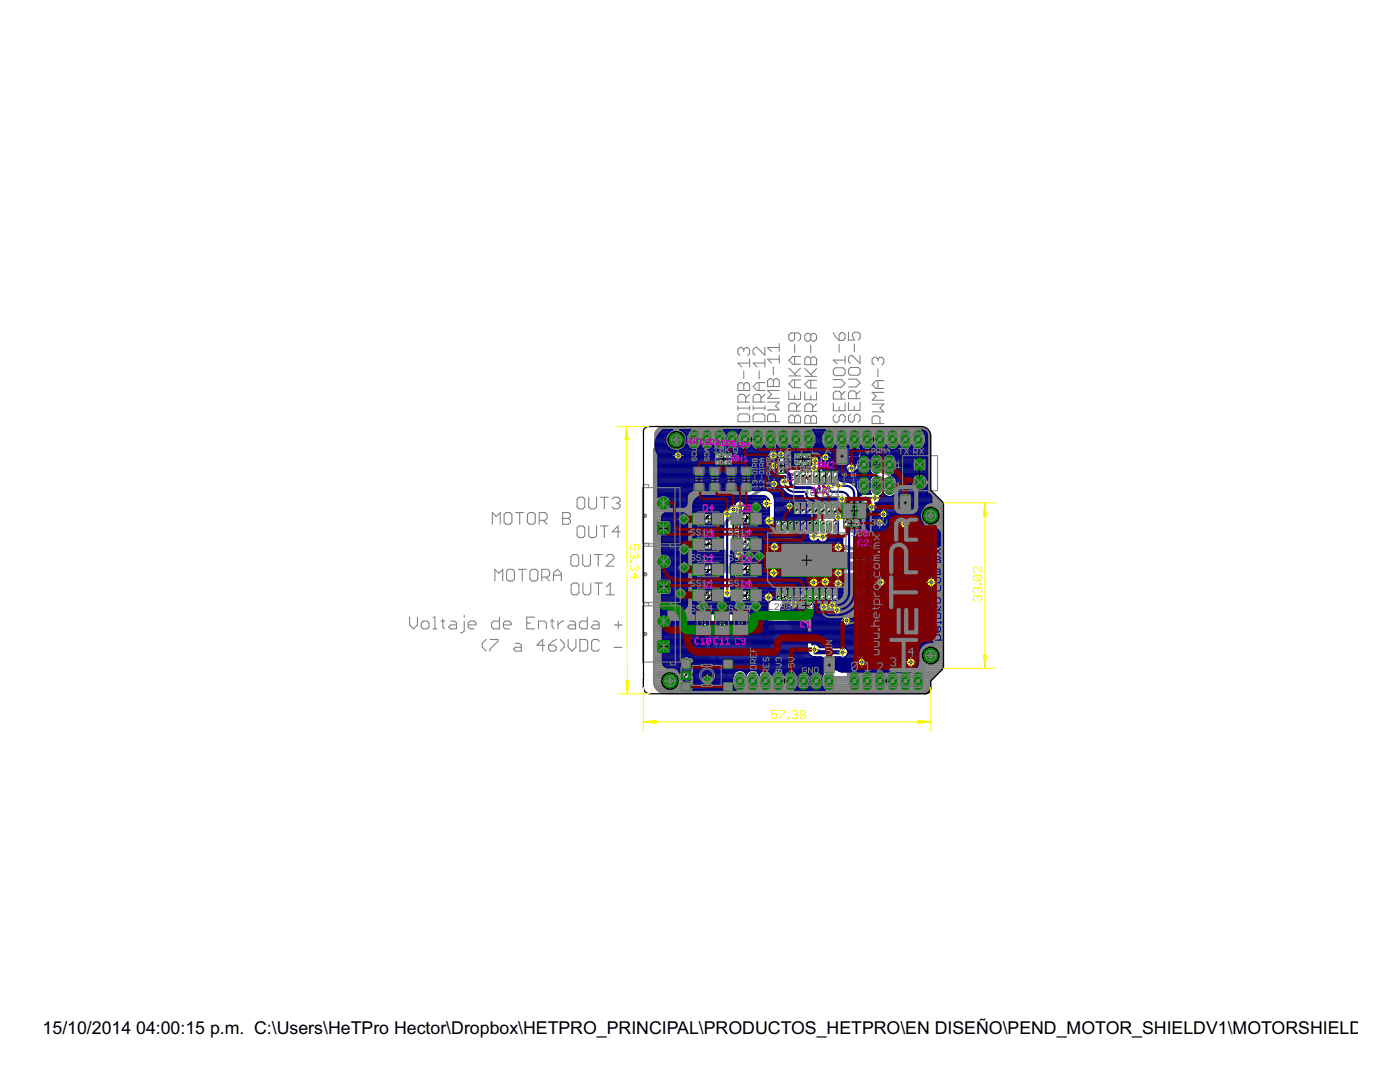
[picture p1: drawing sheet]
<svg xmlns="http://www.w3.org/2000/svg" width="279mm" height="216mm" viewBox="0 0 279 216" stroke-linecap="round" stroke-linejoin="round" font-family="sans-serif">
<defs><g id="words">
<g font-size="4">
<text x="8.5" y="206.4">15/10/2014</text>
<text x="27.2" y="206.4">04:00:15 p.m. C:\Users\HeTPro Hector\Dropbox\HETPRO_PRINCIPAL\PRODUCTOS_HETPRO\EN DISEÑO\PEND_MOTOR_SHIELDV1\MOTORSHIELDV3_H</text>
</g>
</g></defs>
<path d="M158.6 91.5h.5M158.8 91.2v.5M160.8 91.5h.5M161 91.2v.5M170.3 91.1h.5M170.5 90.8v.5" fill="none" stroke="#000" stroke-width=".2"/>
<g fill="#808080" stroke="#808080" stroke-width=".2">
<path d="M133.1 135.4h51.4z"/>
<path d="M133.1 135.3l51.4 .1z"/>
<path d="M133.1 135.3h51.4z"/>
<path d="M133.1 135.2l51.4 .1z"/>
<path d="M133.1 135.2h51.4z"/>
<path d="M133.1 135.1h51.4z"/>
<path d="M133.1 135.1h12.4z"/>
<path d="M145.6 135.1h38.8z"/>
<path d="M133.1 135h10.9z"/>
<path d="M144.2 135h1.2z"/>
<path d="M154.3 135h8.9z"/>
<path d="M167.9 135h1.1z"/>
<path d="M169 135h15.4z"/>
<path d="M133.1 134.9l10.9 .1z"/>
<path d="M144.6 134.9l.8 .1z"/>
<path d="M154.3 134.9l8.9 .1z"/>
<path d="M169 134.9l15.4 .1z"/>
<path d="M133.1 134.9h10.8z"/>
<path d="M144.8 134.9h.6z"/>
<path d="M154.2 134.9h9z"/>
<path d="M169.1 134.9h15.4z"/>
<path d="M133.1 134.8l10.7 .1z"/>
<path d="M145 134.8l.3 .1z"/>
<path d="M154.2 134.8l9 .1z"/>
<path d="M169.1 134.8l15.4 .1z"/>
<path d="M133.1 134.8h10.7z"/>
<path d="M144.9 134.8h.4z"/>
<path d="M154.1 134.8h9.1z"/>
<path d="M169.1 134.8h15.4z"/>
<path d="M133.1 134.7l10.7 .1z"/>
<path d="M144.9 134.7l.3 .1z"/>
<path d="M154.1 134.7l9.1 .1z"/>
<path d="M169.1 134.7l15.4 .1z"/>
<path d="M133.1 134.7h10.6z"/>
<path d="M144.8 134.7h.4z"/>
<path d="M154 134.7h9.2z"/>
<path d="M169.1 134.7h15.4z"/>
<path d="M133.1 134.6l10.6 .1z"/>
<path d="M144.8 134.6l.4 .1z"/>
<path d="M153.9 134.6l9.3 .1z"/>
<path d="M169.1 134.6l15.4 .1z"/>
<path d="M133.1 134.6h10.6z"/>
<path d="M144.8 134.6h.3z"/>
<path d="M153.8 134.6h9.4z"/>
<path d="M169.1 134.6h15.4z"/>
<path d="M133.1 134.5h10.5z"/>
<path d="M144.7 134.5h.4z"/>
<path d="M153.8 134.5h9.4z"/>
<path d="M169.1 134.5h15.4z"/>
<path d="M153.7 134.5h9.5z"/>
<path d="M133.1 134.4h10.5z"/>
<path d="M144.7 134.4h.3z"/>
<path d="M153.7 134.4h9.5z"/>
<path d="M169.1 134.4h15.4z"/>
<path d="M133.1 134.3l10.5 .1z"/>
<path d="M144.6 134.3l.4 .1z"/>
<path d="M153.6 134.3l9.6 .1z"/>
<path d="M169.1 134.3l15.4 .1z"/>
<path d="M133.1 134.3h10.4z"/>
<path d="M144.6 134.3h.4z"/>
<path d="M153.5 134.3h9.7z"/>
<path d="M169.1 134.3h15.4z"/>
<path d="M133.1 134.2l10.3 .1z"/>
<path d="M144.6 134.2l.3 .1z"/>
<path d="M153.5 134.2l9.7 .1z"/>
<path d="M169.1 134.2l15.4 .1z"/>
<path d="M133.1 134.2h10.3z"/>
<path d="M144.5 134.2h.4z"/>
<path d="M153.4 134.2h9.8z"/>
<path d="M169.1 134.2h15.4z"/>
<path d="M133.1 134.1l10.3 .1z"/>
<path d="M144.5 134.1l.3 .1z"/>
<path d="M153.3 134.1l9.9 .1z"/>
<path d="M169.1 134.1l15.4 .1z"/>
<path d="M133.1 134l10.2 .1z"/>
<path d="M144.5 134l.3 .1z"/>
<path d="M153.3 134l9.9 .1z"/>
<path d="M169.1 134l15.4 .1z"/>
<path d="M133.1 134h10.2z"/>
<path d="M144.4 134h.4z"/>
<path d="M153.2 134h10z"/>
<path d="M169.1 134h15.4z"/>
<path d="M133.1 133.9l10.2 .1z"/>
<path d="M144.4 133.9l.3 .1z"/>
<path d="M153.2 133.9l10 .1z"/>
<path d="M169.1 133.9l15.4 .1z"/>
<path d="M133.1 133.9h10.2z"/>
<path d="M144.4 133.9h.3z"/>
<path d="M153.1 133.9h10.1z"/>
<path d="M169.1 133.9h15.4z"/>
<path d="M133.1 133.8l10.1 .1z"/>
<path d="M144.3 133.8l.4 .1z"/>
<path d="M153.1 133.8l10.1 .1z"/>
<path d="M169.1 133.8l15.4 .1z"/>
<path d="M133.1 133.8h10.1z"/>
<path d="M144.3 133.8h.3z"/>
<path d="M153 133.8h10.2z"/>
<path d="M169.1 133.8h15.4z"/>
<path d="M133.1 133.7l10.1 .1z"/>
<path d="M144.3 133.7l.3 .1z"/>
<path d="M153 133.7l10.2 .1z"/>
<path d="M169.1 133.7l15.4 .1z"/>
<path d="M133.1 133.7h10z"/>
<path d="M144.2 133.7h.4z"/>
<path d="M152.8 133.7h10.4z"/>
<path d="M169.1 133.7h15.4z"/>
<path d="M133.1 133.6h10z"/>
<path d="M144.2 133.6h.3z"/>
<path d="M152.8 133.6h10.4z"/>
<path d="M169.1 133.6h15.4z"/>
<path d="M133.1 133.5l10 .1z"/>
<path d="M144.1 133.5l.4 .1z"/>
<path d="M152.7 133.5l10.5 .1z"/>
<path d="M169.1 133.5l15.4 .1z"/>
<path d="M133.1 133.5h9.9z"/>
<path d="M144.1 133.5h.4z"/>
<path d="M152.7 133.5h10.5z"/>
<path d="M169.1 133.5h15.4z"/>
<path d="M133.1 133.4l9.9 .1z"/>
<path d="M144.1 133.4l.4 .1z"/>
<path d="M152.6 133.4l10.6 .1z"/>
<path d="M169.1 133.4l15.4 .1z"/>
<path d="M133.1 133.4h9.9z"/>
<path d="M144 133.4h.4z"/>
<path d="M152.6 133.4h10.6z"/>
<path d="M169.1 133.4h15.4z"/>
<path d="M133.1 133.3l9.9 .1z"/>
<path d="M144 133.3l.4 .1z"/>
<path d="M152.5 133.3l10.7 .1z"/>
<path d="M169.1 133.3l15.4 .1z"/>
<path d="M133.1 133.3h9.8z"/>
<path d="M144 133.3h.3z"/>
<path d="M152.4 133.3h10.8z"/>
<path d="M169.1 133.3h15.4z"/>
<path d="M133.1 133.2l9.8 .1z"/>
<path d="M144 133.2l.3 .1z"/>
<path d="M152.4 133.2l10.8 .1z"/>
<path d="M169.1 133.2l15.4 .1z"/>
<path d="M133.1 133.2h9.7z"/>
<path d="M143.9 133.2h.4z"/>
<path d="M152.3 133.2h10.9z"/>
<path d="M169.1 133.2h15.4z"/>
<path d="M133.1 133.1h9.7z"/>
<path d="M143.8 133.1h.4z"/>
<path d="M152.3 133.1h10.9z"/>
<path d="M169.1 133.1h15.4z"/>
<path d="M152.2 133.1h11z"/>
<path d="M133.1 133h9.6z"/>
<path d="M143.8 133h.4z"/>
<path d="M152.2 133h11z"/>
<path d="M169.1 133h15.4z"/>
<path d="M133.1 132.9l9.6 .1z"/>
<path d="M143.8 132.9l.3 .1z"/>
<path d="M152.2 132.9l11 .1z"/>
<path d="M169.1 132.9l15.4 .1z"/>
<path d="M133.1 132.9h9.6z"/>
<path d="M143.7 132.9h.4z"/>
<path d="M152.1 132.9h11.1z"/>
<path d="M169.1 132.9h15.4z"/>
<path d="M133.1 132.8l9.6 .1z"/>
<path d="M143.7 132.8l.4 .1z"/>
<path d="M152.1 132.8l11.1 .1z"/>
<path d="M169.1 132.8l15.4 .1z"/>
<path d="M133.1 132.8h9.5z"/>
<path d="M143.7 132.8h.4z"/>
<path d="M152 132.8h11.2z"/>
<path d="M169.1 132.8h15.4z"/>
<path d="M133.1 132.7l9.5 .1z"/>
<path d="M143.6 132.7l.4 .1z"/>
<path d="M151.9 132.7l11.3 .1z"/>
<path d="M169.1 132.7l15.4 .1z"/>
<path d="M133.1 132.7h9.5z"/>
<path d="M143.6 132.7h.4z"/>
<path d="M151.9 132.7h11.3z"/>
<path d="M169.1 132.7h15.4z"/>
<path d="M133.1 132.6l9.4 .1z"/>
<path d="M143.6 132.6l.4 .1z"/>
<path d="M151.8 132.6l11.4 .1z"/>
<path d="M169.1 132.6l15.4 .1z"/>
<path d="M133.1 132.5l9.4 .1z"/>
<path d="M143.5 132.5l.4 .1z"/>
<path d="M151.8 132.5l11.4 .1z"/>
<path d="M169.1 132.5l15.4 .1z"/>
<path d="M133.1 132.5h9.4z"/>
<path d="M143.5 132.5h.4z"/>
<path d="M151.7 132.5h11.5z"/>
<path d="M169.1 132.5h15.4z"/>
<path d="M133.1 132.4l9.4 .1z"/>
<path d="M143.5 132.4l.3 .1z"/>
<path d="M151.7 132.4l11.5 .1z"/>
<path d="M169.1 132.4l15.4 .1z"/>
<path d="M133.1 132.4h9.3z"/>
<path d="M143.5 132.4h.3z"/>
<path d="M151.6 132.4h5.5z"/>
<path d="M157.2 132.4h6z"/>
<path d="M169.1 132.4h15.4z"/>
<path d="M133.1 132.3l9.3 .1z"/>
<path d="M143.4 132.3l.4 .1z"/>
<path d="M151.6 132.3l5.4 .1z"/>
<path d="M157.2 132.3l6 .1z"/>
<path d="M169.1 132.3l6.2 .1z"/>
<path d="M175.4 132.3l9.1 .1z"/>
<path d="M133.1 132.3h9.2z"/>
<path d="M143.4 132.3h.4z"/>
<path d="M151.5 132.3h5.5z"/>
<path d="M157.3 132.3h5.9z"/>
<path d="M169.1 132.3h6.1z"/>
<path d="M175.5 132.3h8.9z"/>
<path d="M133.1 132.2h9.2z"/>
<path d="M143.3 132.2h.4z"/>
<path d="M151.4 132.2h5.5z"/>
<path d="M157.4 132.2h5.8z"/>
<path d="M169.1 132.2h6.1z"/>
<path d="M175.5 132.2h8.9z"/>
<path d="M133.1 132.1l9.2 .1z"/>
<path d="M143.3 132.1l.4 .1z"/>
<path d="M151.4 132.1l5.5 .1z"/>
<path d="M157.4 132.1l5.8 .1z"/>
<path d="M169.1 132.1l6 .1z"/>
<path d="M175.6 132.1l8.9 .1z"/>
<path d="M133.1 132.1h9.1z"/>
<path d="M143.3 132.1h.4z"/>
<path d="M151.4 132.1h5.4z"/>
<path d="M157.5 132.1h5.7z"/>
<path d="M169.1 132.1h6z"/>
<path d="M175.6 132.1h8.9z"/>
<path d="M133.1 132l9.1 .1z"/>
<path d="M143.2 132l.4 .1z"/>
<path d="M151.3 132l5.5 .1z"/>
<path d="M157.5 132l5.7 .1z"/>
<path d="M169.1 132l5.9 .1z"/>
<path d="M175.7 132l8.7 .1z"/>
<path d="M133.1 132h9.1z"/>
<path d="M143.2 132h.4z"/>
<path d="M151.3 132h5.4z"/>
<path d="M157.6 132h5.4z"/>
<path d="M169.3 132h5.7z"/>
<path d="M175.7 132h8.8z"/>
<path d="M133.1 131.9l9.1 .1z"/>
<path d="M143.2 131.9l.4 .1z"/>
<path d="M151.2 131.9l5.4 .1z"/>
<path d="M157.6 131.9l5.1 .1z"/>
<path d="M169.5 131.9l5.5 .1z"/>
<path d="M175.8 131.9l8.7 .1z"/>
<path d="M133.1 131.9h9z"/>
<path d="M143.2 131.9h.4z"/>
<path d="M151.2 131.9h5.4z"/>
<path d="M157.6 131.9h4.9z"/>
<path d="M169.7 131.9h5.2z"/>
<path d="M175.9 131.9h8.5z"/>
<path d="M133.1 131.8l9 .1z"/>
<path d="M143.1 131.8l.4 .1z"/>
<path d="M151.1 131.8l5.4 .1z"/>
<path d="M157.7 131.8l4.6 .1z"/>
<path d="M169.8 131.8l5.1 .1z"/>
<path d="M175.9 131.8l8.6 .1z"/>
<path d="M133.1 131.8h8.9z"/>
<path d="M143.1 131.8h.4z"/>
<path d="M151 131.8h5.5z"/>
<path d="M157.8 131.8h4.4z"/>
<path d="M170 131.8h4.8z"/>
<path d="M176 131.8h8.5z"/>
<path d="M133.1 131.7h8.9z"/>
<path d="M143.1 131.7h.3z"/>
<path d="M151 131.7h5.4z"/>
<path d="M157.8 131.7h4.2z"/>
<path d="M170.2 131.7h4.5z"/>
<path d="M176 131.7h8.4z"/>
<path d="M151 131.7h5.3z"/>
<path d="M157.9 131.7h3.9z"/>
<path d="M170.3 131.7h4.4z"/>
<path d="M176.1 131.7h8.4z"/>
<path d="M133.1 131.6h8.9z"/>
<path d="M143 131.6h.4z"/>
<path d="M150.9 131.6h5.3z"/>
<path d="M157.9 131.6h3.7z"/>
<path d="M170.5 131.6h4.1z"/>
<path d="M176.1 131.6h8.4z"/>
<path d="M133.1 131.5l8.8 .1z"/>
<path d="M143 131.5l.4 .1z"/>
<path d="M150.9 131.5l5.3 .1z"/>
<path d="M158 131.5l3.5 .1z"/>
<path d="M170.6 131.5l4 .1z"/>
<path d="M176.3 131.5l8.2 .1z"/>
<path d="M133.1 131.5h8.8z"/>
<path d="M143 131.5h.3z"/>
<path d="M150.8 131.5h5.3z"/>
<path d="M158 131.5h3.3z"/>
<path d="M170.8 131.5h3.7z"/>
<path d="M176.3 131.5h8.2z"/>
<path d="M133.1 131.4l8.8 .1z"/>
<path d="M143 131.4l.3 .1z"/>
<path d="M150.8 131.4l5.3 .1z"/>
<path d="M158.1 131.4l3.1 .1z"/>
<path d="M170.9 131.4l3.6 .1z"/>
<path d="M176.4 131.4l8 .1z"/>
<path d="M133.1 131.4h8.8z"/>
<path d="M142.9 131.4h.4z"/>
<path d="M150.8 131.4h5.2z"/>
<path d="M158.1 131.4h3z"/>
<path d="M171 131.4h3.4z"/>
<path d="M176.4 131.4h8.1z"/>
<path d="M133.1 131.3l8.7 .1z"/>
<path d="M142.9 131.3l.4 .1z"/>
<path d="M150.7 131.3l5.3 .1z"/>
<path d="M158.2 131.3l2.8 .1z"/>
<path d="M171.2 131.3l3.1 .1z"/>
<path d="M176.5 131.3l8 .1z"/>
<path d="M133.1 131.3h8.7z"/>
<path d="M142.9 131.3h.3z"/>
<path d="M150.7 131.3h5.2z"/>
<path d="M158.2 131.3h2.6z"/>
<path d="M171.3 131.3h2.9z"/>
<path d="M176.5 131.3h7.9z"/>
<path d="M133.1 131.2l8.7 .1z"/>
<path d="M142.8 131.2l.4 .1z"/>
<path d="M150.6 131.2l5.3 .1z"/>
<path d="M158.3 131.2l2.4 .1z"/>
<path d="M171.5 131.2l2.6 .1z"/>
<path d="M176.6 131.2l7.9 .1z"/>
<path d="M133.1 131.1l8.7 .1z"/>
<path d="M142.8 131.1l.4 .1z"/>
<path d="M150.6 131.1l5.2 .1z"/>
<path d="M158.3 131.1l2.2 .1z"/>
<path d="M171.6 131.1l2.5 .1z"/>
<path d="M176.6 131.1l7.9 .1z"/>
<path d="M133.1 131.1h8.6z"/>
<path d="M142.7 131.1h.5z"/>
<path d="M150.5 131.1h5.2z"/>
<path d="M158.4 131.1h2z"/>
<path d="M171.7 131.1h2.3z"/>
<path d="M176.7 131.1h7.7z"/>
<path d="M133.1 131l8.6 .1z"/>
<path d="M142.7 131l.4 .1z"/>
<path d="M150.5 131l5.2 .1z"/>
<path d="M158.4 131l1.9 .1z"/>
<path d="M171.8 131l2.1 .1z"/>
<path d="M176.7 131l7.7 .1z"/>
<path d="M133.1 131h8.6z"/>
<path d="M142.7 131h.4z"/>
<path d="M150.4 131h5.2z"/>
<path d="M158.5 131h1.7z"/>
<path d="M172 131h1.9z"/>
<path d="M176.8 131h7.7z"/>
<path d="M133.1 130.9l8.6 .1z"/>
<path d="M142.7 130.9l.4 .1z"/>
<path d="M150.4 130.9l5.2 .1z"/>
<path d="M158.5 130.9l1.6 .1z"/>
<path d="M172.1 130.9l1.7 .1z"/>
<path d="M176.9 130.9l7.5 .1z"/>
<path d="M133.1 130.9h8.5z"/>
<path d="M142.7 130.9h.4z"/>
<path d="M150.4 130.9h5.1z"/>
<path d="M158.6 130.9h1.4z"/>
<path d="M172.2 130.9h1.6z"/>
<path d="M176.9 130.9h7.5z"/>
<path d="M133.1 130.8l8.5 .1z"/>
<path d="M142.6 130.8l.4 .1z"/>
<path d="M150.3 130.8l5.1 .1z"/>
<path d="M158.7 130.8l1.2 .1z"/>
<path d="M172.3 130.8l1.4 .1z"/>
<path d="M177 130.8l7.5 .1z"/>
<path d="M133.1 130.7l8.5 .1z"/>
<path d="M142.6 130.7l.4 .1z"/>
<path d="M150.3 130.7l5.1 .1z"/>
<path d="M158.7 130.7l1.1 .1z"/>
<path d="M172.4 130.7l1.3 .1z"/>
<path d="M177 130.7l7.5 .1z"/>
<path d="M133.1 130.7h8.5z"/>
<path d="M142.6 130.7h.3z"/>
<path d="M150.2 130.7h5.1z"/>
<path d="M158.7 130.7h1.1z"/>
<path d="M172.5 130.7h1.1z"/>
<path d="M177.1 130.7h7.4z"/>
<path d="M133.1 130.6l8.5 .1z"/>
<path d="M142.5 130.6l.5 .1z"/>
<path d="M150.2 130.6l5.1 .1z"/>
<path d="M158.8 130.6l.9 .1z"/>
<path d="M172.6 130.6l.9 .1z"/>
<path d="M177.2 130.6l7.3 .1z"/>
<path d="M133.1 130.6h8.4z"/>
<path d="M142.5 130.6h.4z"/>
<path d="M150.2 130.6h5z"/>
<path d="M158.9 130.6h.7z"/>
<path d="M172.7 130.6h.8z"/>
<path d="M177.2 130.6h7.2z"/>
<path d="M133.1 130.5l8.4 .1z"/>
<path d="M142.5 130.5l.4 .1z"/>
<path d="M150.1 130.5l5.1 .1z"/>
<path d="M158.9 130.5l.7 .1z"/>
<path d="M172.8 130.5l.7 .1z"/>
<path d="M177.3 130.5l7.2 .1z"/>
<path d="M133.1 130.5h8.3z"/>
<path d="M142.5 130.5h.3z"/>
<path d="M150.1 130.5h5z"/>
<path d="M158.9 130.5h.7z"/>
<path d="M172.9 130.5h.5z"/>
<path d="M177.4 130.5h7.1z"/>
<path d="M133.1 130.4l8.3 .1z"/>
<path d="M142.5 130.4l.3 .1z"/>
<path d="M150.1 130.4l5 .1z"/>
<path d="M159 130.4l.5 .1z"/>
<path d="M173 130.4l.3 .1z"/>
<path d="M177.4 130.4l7 .1z"/>
<path d="M133.1 130.4h8.3z"/>
<path d="M142.4 130.4h.5z"/>
<path d="M150 130.4h5z"/>
<path d="M159 130.4h.4z"/>
<path d="M173.1 130.4h.2z"/>
<path d="M177.5 130.4h7z"/>
<path d="M133.1 130.3h8.3z"/>
<path d="M142.4 130.3h.4z"/>
<path d="M149.9 130.3h5.1z"/>
<path d="M159.1 130.3h.3z"/>
<path d="M177.5 130.3h7z"/>
<path d="M133.1 130.3h8.2z"/>
<path d="M142.3 130.3h.5z"/>
<path d="M149.9 130.3h5z"/>
<path d="M159.2 130.3h.1z"/>
<path d="M177.6 130.3h6.8z"/>
<path d="M133.1 130.2h8.2z"/>
<path d="M142.3 130.2h.4z"/>
<path d="M149.9 130.2h4.9z"/>
<path d="M177.7 130.2h6.8z"/>
<path d="M133.1 130.1l8.2 .1z"/>
<path d="M142.3 130.1l.4 .1z"/>
<path d="M149.8 130.1l5 .1z"/>
<path d="M177.7 130.1l6.8 .1z"/>
<path d="M133.1 130.1h8.2z"/>
<path d="M142.3 130.1h.4z"/>
<path d="M149.8 130.1h4.9z"/>
<path d="M177.8 130.1h6.6z"/>
<path d="M133.1 130l8.2 .1z"/>
<path d="M142.2 130l.5 .1z"/>
<path d="M149.8 130l4.9 .1z"/>
<path d="M177.8 130l6.7 .1z"/>
<path d="M133.1 130h8.1z"/>
<path d="M142.2 130h.4z"/>
<path d="M149.7 130h4.9z"/>
<path d="M177.9 130h6.6z"/>
<path d="M133.1 129.9l8.1 .1z"/>
<path d="M142.2 129.9l.4 .1z"/>
<path d="M149.6 129.9l5 .1z"/>
<path d="M177.9 129.9l6.5 .1z"/>
<path d="M133.1 129.9h8.1z"/>
<path d="M142.2 129.9h.4z"/>
<path d="M149.6 129.9h4.9z"/>
<path d="M178 129.9h6.5z"/>
<path d="M133.1 129.8l8.1 .1z"/>
<path d="M142.2 129.8l.4 .1z"/>
<path d="M149.6 129.8l4.9 .1z"/>
<path d="M178.1 129.8l6.3 .1z"/>
<path d="M133.1 129.8h8z"/>
<path d="M142.1 129.8h.5z"/>
<path d="M149.5 129.8h4.9z"/>
<path d="M178.1 129.8h6.3z"/>
<path d="M133.1 129.7h8z"/>
<path d="M142.1 129.7h.4z"/>
<path d="M149.5 129.7h4.8z"/>
<path d="M178.2 129.7h6.3z"/>
<path d="M133.1 129.6l8 .1z"/>
<path d="M142 129.6l.5 .1z"/>
<path d="M149.5 129.6l4.8 .1z"/>
<path d="M178.3 129.6l6.1 .1z"/>
<path d="M133.1 129.6h8z"/>
<path d="M142.1 129.6h.4z"/>
<path d="M149.4 129.6h4.8z"/>
<path d="M178.3 129.6h6.1z"/>
<path d="M133.1 129.5l8 .1z"/>
<path d="M142 129.5l.5 .1z"/>
<path d="M149.4 129.5l4.8 .1z"/>
<path d="M178.4 129.5l6.1 .1z"/>
<path d="M133.1 129.5h7.9z"/>
<path d="M142 129.5h.4z"/>
<path d="M149.4 129.5h4.7z"/>
<path d="M178.4 129.5h6.1z"/>
<path d="M133.1 129.4l7.9 .1z"/>
<path d="M141.9 129.4l.5 .1z"/>
<path d="M149.3 129.4l4.8 .1z"/>
<path d="M178.5 129.4l5.9 .1z"/>
<path d="M133.1 129.3l7.8 .1z"/>
<path d="M141.9 129.3l.5 .1z"/>
<path d="M149.3 129.3l4.7 .1z"/>
<path d="M178.5 129.3l6 .1z"/>
<path d="M133.1 129.3h7.8z"/>
<path d="M141.9 129.3h.4z"/>
<path d="M149.3 129.3h4.7z"/>
<path d="M166.6 129.3h.3z"/>
<path d="M178.6 129.3h5.9z"/>
<path d="M133.1 129.2l7.8 .1z"/>
<path d="M141.9 129.2l.4 .1z"/>
<path d="M149.2 129.2l4.7 .1z"/>
<path d="M165.4 129.2l2.3 .1z"/>
<path d="M178.6 129.2l5.8 .1z"/>
<path d="M133.1 129.2h7.8z"/>
<path d="M141.9 129.2h.4z"/>
<path d="M149.2 129.2h4.7z"/>
<path d="M165 129.2h3.1z"/>
<path d="M178.7 129.2h5.8z"/>
<path d="M133.1 129.1l7.8 .1z"/>
<path d="M141.8 129.1l.5 .1z"/>
<path d="M149.1 129.1l4.7 .1z"/>
<path d="M164.6 129.1l3.9 .1z"/>
<path d="M178.8 129.1l5.7 .1z"/>
<path d="M133.1 129.1h7.7z"/>
<path d="M141.8 129.1h.5z"/>
<path d="M149.1 129.1h4.6z"/>
<path d="M164.4 129.1h4.4z"/>
<path d="M178.8 129.1h5.6z"/>
<path d="M133.1 129l7.7 .1z"/>
<path d="M141.8 129l.4 .1z"/>
<path d="M149.1 129l4.6 .1z"/>
<path d="M164.1 129l4.9 .1z"/>
<path d="M178.9 129l5.6 .1z"/>
<path d="M133.1 129h7.7z"/>
<path d="M141.8 129h.4z"/>
<path d="M149 129h4.7z"/>
<path d="M163.8 129h5.4z"/>
<path d="M179 129h5.4z"/>
<path d="M133.1 128.9h7.7z"/>
<path d="M141.8 128.9h.4z"/>
<path d="M149 128.9h4.7z"/>
<path d="M163.6 128.9h5.8z"/>
<path d="M179 128.9h5.5z"/>
<path d="M141.7 128.9h.5z"/>
<path d="M149 128.9h4.6z"/>
<path d="M163.5 128.9h6.2z"/>
<path d="M179.1 128.9h5.4z"/>
<path d="M133.1 128.8h7.6z"/>
<path d="M141.7 128.8h.5z"/>
<path d="M148.9 128.8h4.7z"/>
<path d="M163.3 128.8h6.5z"/>
<path d="M179.2 128.8h5.2z"/>
<path d="M133.1 128.7l7.6 .1z"/>
<path d="M141.6 128.7l.5 .1z"/>
<path d="M148.9 128.7l4.6 .1z"/>
<path d="M163.1 128.7l6.9 .1z"/>
<path d="M179.2 128.7l5.3 .1z"/>
<path d="M133.1 128.7h7.6z"/>
<path d="M141.6 128.7h.5z"/>
<path d="M148.9 128.7h4.6z"/>
<path d="M163 128.7h7.2z"/>
<path d="M179.3 128.7h5.2z"/>
<path d="M133.1 128.6l7.6 .1z"/>
<path d="M141.7 128.6l.3 .1z"/>
<path d="M148.8 128.6l4.6 .1z"/>
<path d="M162.8 128.6l7.5 .1z"/>
<path d="M179.3 128.6l5.1 .1z"/>
<path d="M133.1 128.6h7.6z"/>
<path d="M141.6 128.6h.5z"/>
<path d="M148.8 128.6h4.6z"/>
<path d="M162.6 128.6h7.8z"/>
<path d="M179.4 128.6h5z"/>
<path d="M133.1 128.5l7.6 .1z"/>
<path d="M141.6 128.5l.5 .1z"/>
<path d="M148.8 128.5l4.5 .1z"/>
<path d="M162.5 128.5l8.1 .1z"/>
<path d="M179.4 128.5l5.1 .1z"/>
<path d="M133.1 128.5h7.5z"/>
<path d="M141.6 128.5h.4z"/>
<path d="M148.8 128.5h4.4z"/>
<path d="M162.3 128.5h8.4z"/>
<path d="M179.5 128.5h4.9z"/>
<path d="M133.1 128.4l7.5 .1z"/>
<path d="M141.5 128.4l.5 .1z"/>
<path d="M148.7 128.4l4.5 .1z"/>
<path d="M162.2 128.4l8.7 .1z"/>
<path d="M179.5 128.4l4.9 .1z"/>
<path d="M133.1 128.4h7.4z"/>
<path d="M141.6 128.4h.3z"/>
<path d="M148.7 128.4h4.4z"/>
<path d="M162.1 128.4h8.9z"/>
<path d="M179.6 128.4h4.9z"/>
<path d="M133.1 128.3h7.4z"/>
<path d="M141.5 128.3h.5z"/>
<path d="M148.6 128.3h4.5z"/>
<path d="M162 128.3h9.1z"/>
<path d="M179.5 128.3h4.9z"/>
<path d="M133.1 128.2l7.4 .1z"/>
<path d="M141.5 128.2l.5 .1z"/>
<path d="M148.6 128.2l4.5 .1z"/>
<path d="M161.9 128.2l9.3 .1z"/>
<path d="M179.5 128.2l4.9 .1z"/>
<path d="M133.1 128.2h7.4z"/>
<path d="M141.5 128.2h.4z"/>
<path d="M148.6 128.2h4.5z"/>
<path d="M161.8 128.2h9.5z"/>
<path d="M179.4 128.2h5.1z"/>
<path d="M133.1 128.1l7.4 .1z"/>
<path d="M141.4 128.1l.5 .1z"/>
<path d="M148.5 128.1l4.7 .1z"/>
<path d="M161.7 128.1l9.7 .1z"/>
<path d="M179.4 128.1l5 .1z"/>
<path d="M133.1 128.1h7.4z"/>
<path d="M141.4 128.1h.5z"/>
<path d="M148.5 128.1h4.7z"/>
<path d="M161.6 128.1h10z"/>
<path d="M179.3 128.1h5.1z"/>
<path d="M133.1 128l7.3 .1z"/>
<path d="M141.4 128l.4 .1z"/>
<path d="M148.5 128l4.8 .1z"/>
<path d="M161.5 128l10.2 .1z"/>
<path d="M179.3 128l5.1 .1z"/>
<path d="M133.1 128h7.3z"/>
<path d="M141.4 128h.4z"/>
<path d="M148.5 128h4.9z"/>
<path d="M161.3 128h10.5z"/>
<path d="M179.3 128h5.2z"/>
<path d="M133.1 127.9l7.3 .1z"/>
<path d="M141.4 127.9l.4 .1z"/>
<path d="M148.4 127.9l5 .1z"/>
<path d="M161.3 127.9l10.5 .1z"/>
<path d="M179.2 127.9l5.3 .1z"/>
<path d="M133.1 127.8l7.3 .1z"/>
<path d="M141.3 127.8l.5 .1z"/>
<path d="M148.4 127.8l5.1 .1z"/>
<path d="M161.2 127.8l10.8 .1z"/>
<path d="M179.2 127.8l5.2 .1z"/>
<path d="M133.1 127.8h7.3z"/>
<path d="M141.3 127.8h.5z"/>
<path d="M148.4 127.8h5.2z"/>
<path d="M161.1 127.8h11z"/>
<path d="M179.1 127.8h5.4z"/>
<path d="M133.1 127.7l7.2 .1z"/>
<path d="M141.3 127.7l.4 .1z"/>
<path d="M148.4 127.7l5.2 .1z"/>
<path d="M160.9 127.7l11.2 .1z"/>
<path d="M179 127.7l5.5 .1z"/>
<path d="M133.1 127.7h7.2z"/>
<path d="M141.3 127.7h.4z"/>
<path d="M148.3 127.7h5.4z"/>
<path d="M160.9 127.7h11.3z"/>
<path d="M179 127.7h5.4z"/>
<path d="M133.1 127.6l7.2 .1z"/>
<path d="M141.3 127.6l.4 .1z"/>
<path d="M148.3 127.6l5.4 .1z"/>
<path d="M160.8 127.6l11.5 .1z"/>
<path d="M178.9 127.6l5.6 .1z"/>
<path d="M133.1 127.6h7.2z"/>
<path d="M141.3 127.6h.4z"/>
<path d="M148.3 127.6h5.5z"/>
<path d="M160.7 127.6h11.7z"/>
<path d="M178.9 127.6h5.6z"/>
<path d="M133.1 127.5l7.2 .1z"/>
<path d="M141.2 127.5l.5 .1z"/>
<path d="M148.2 127.5l5.6 .1z"/>
<path d="M160.6 127.5l11.9 .1z"/>
<path d="M178.8 127.5l5.6 .1z"/>
<path d="M133.1 127.5h7.2z"/>
<path d="M141.2 127.5h.5z"/>
<path d="M148.2 127.5h5.7z"/>
<path d="M160.5 127.5h12.1z"/>
<path d="M178.8 127.5h5.7z"/>
<path d="M133.1 127.4h7.1z"/>
<path d="M141.2 127.4h.4z"/>
<path d="M148.1 127.4h5.8z"/>
<path d="M160.4 127.4h12.2z"/>
<path d="M178.7 127.4h5.8z"/>
<path d="M133.1 127.3l7.1 .1z"/>
<path d="M141.2 127.3l.4 .1z"/>
<path d="M148.1 127.3l5.9 .1z"/>
<path d="M160.4 127.3l12.3 .1z"/>
<path d="M178.6 127.3l5.8 .1z"/>
<path d="M133.1 127.3h7.1z"/>
<path d="M141.2 127.3h.4z"/>
<path d="M148.1 127.3h6z"/>
<path d="M160.3 127.3h12.5z"/>
<path d="M178.6 127.3h5.9z"/>
<path d="M133.1 127.2l7.1 .1z"/>
<path d="M141.2 127.2l.3 .1z"/>
<path d="M148.1 127.2l6.1 .1z"/>
<path d="M160.2 127.2l12.6 .1z"/>
<path d="M178.5 127.2l6 .1z"/>
<path d="M133.1 127.2h7.1z"/>
<path d="M141.1 127.2h.5z"/>
<path d="M148.1 127.2h6.1z"/>
<path d="M160.2 127.2h12.8z"/>
<path d="M178.5 127.2h5.9z"/>
<path d="M133.1 127.1l7.1 .1z"/>
<path d="M141.1 127.1l.5 .1z"/>
<path d="M148 127.1l6.3 .1z"/>
<path d="M160.1 127.1l12.9 .1z"/>
<path d="M178.4 127.1l6.1 .1z"/>
<path d="M133.1 127.1h7z"/>
<path d="M141 127.1h.5z"/>
<path d="M148 127.1h6.3z"/>
<path d="M160 127.1h13.1z"/>
<path d="M178.4 127.1h6.1z"/>
<path d="M133.1 127l7 .1z"/>
<path d="M141 127l.5 .1z"/>
<path d="M148 127l6.4 .1z"/>
<path d="M159.9 127l13.3 .1z"/>
<path d="M178.3 127l6.1 .1z"/>
<path d="M133.1 127h7z"/>
<path d="M141 127h.5z"/>
<path d="M148 127h6.5z"/>
<path d="M159.9 127h13.3z"/>
<path d="M178.3 127h6.1z"/>
<path d="M133.1 126.9h6.9z"/>
<path d="M141 126.9h.5z"/>
<path d="M147.9 126.9h6.6z"/>
<path d="M159.8 126.9h13.5z"/>
<path d="M178.2 126.9h6.3z"/>
<path d="M147.9 126.9h6.7z"/>
<path d="M159.8 126.9h13.6z"/>
<path d="M178.1 126.9h6.3z"/>
<path d="M133.1 126.8h6.9z"/>
<path d="M141 126.8h.5z"/>
<path d="M147.9 126.8h6.7z"/>
<path d="M159.6 126.8h13.8z"/>
<path d="M178.1 126.8h6.3z"/>
<path d="M133.1 126.7l6.9 .1z"/>
<path d="M141 126.7l.5 .1z"/>
<path d="M147.9 126.7l6.8 .1z"/>
<path d="M159.6 126.7l13.8 .1z"/>
<path d="M178 126.7l6.5 .1z"/>
<path d="M133.1 126.7h6.9z"/>
<path d="M140.9 126.7h.5z"/>
<path d="M147.8 126.7h7z"/>
<path d="M159.5 126.7h14z"/>
<path d="M178 126.7h6.5z"/>
<path d="M133.1 126.6l6.9 .1z"/>
<path d="M140.9 126.6l.5 .1z"/>
<path d="M147.8 126.6l7.1 .1z"/>
<path d="M159.5 126.6l14.1 .1z"/>
<path d="M177.9 126.6l6.5 .1z"/>
<path d="M133.1 126.6h6.9z"/>
<path d="M140.9 126.6h.5z"/>
<path d="M147.8 126.6h7.1z"/>
<path d="M159.4 126.6h14.3z"/>
<path d="M177.9 126.6h6.6z"/>
<path d="M133.1 126.5l6.8 .1z"/>
<path d="M140.9 126.5l.5 .1z"/>
<path d="M147.8 126.5l7.2 .1z"/>
<path d="M159.4 126.5l14.3 .1z"/>
<path d="M177.8 126.5l6.7 .1z"/>
<path d="M133.1 126.4l6.8 .1z"/>
<path d="M140.9 126.4l.5 .1z"/>
<path d="M147.7 126.4l7.3 .1z"/>
<path d="M159.3 126.4l14.5 .1z"/>
<path d="M177.8 126.4l6.6 .1z"/>
<path d="M133.1 126.4h6.8z"/>
<path d="M140.9 126.4h.5z"/>
<path d="M147.7 126.4h7.4z"/>
<path d="M159.3 126.4h14.5z"/>
<path d="M177.7 126.4h6.8z"/>
<path d="M133.1 126.3l6.8 .1z"/>
<path d="M140.8 126.3l.5 .1z"/>
<path d="M147.7 126.3l7.4 .1z"/>
<path d="M159.2 126.3l14.7 .1z"/>
<path d="M177.7 126.3l6.8 .1z"/>
<path d="M133.1 126.3h6.8z"/>
<path d="M140.8 126.3h.5z"/>
<path d="M147.6 126.3h7.6z"/>
<path d="M159.2 126.3h14.8z"/>
<path d="M177.6 126.3h6.8z"/>
<path d="M133.1 126.2l6.8 .1z"/>
<path d="M140.8 126.2l.5 .1z"/>
<path d="M147.6 126.2l7.7 .1z"/>
<path d="M159.1 126.2l14.9 .1z"/>
<path d="M177.5 126.2l7 .1z"/>
<path d="M133.1 126.2h6.8z"/>
<path d="M140.8 126.2h.5z"/>
<path d="M147.6 126.2h7.7z"/>
<path d="M159 126.2h15z"/>
<path d="M177.5 126.2h7z"/>
<path d="M133.1 126.1l6.7 .1z"/>
<path d="M140.8 126.1l.4 .1z"/>
<path d="M147.6 126.1l7.6 .1z"/>
<path d="M159 126.1l15.1 .1z"/>
<path d="M177.4 126.1l7 .1z"/>
<path d="M133.1 126.1h6.7z"/>
<path d="M140.8 126.1h.4z"/>
<path d="M147.6 126.1h7.6z"/>
<path d="M158.9 126.1h15.2z"/>
<path d="M177.4 126.1h7.1z"/>
<path d="M133.1 126h6.7z"/>
<path d="M140.8 126h.4z"/>
<path d="M147.5 126h7.7z"/>
<path d="M158.9 126h15.3z"/>
<path d="M177.3 126h7.2z"/>
<path d="M140.7 126h.5z"/>
<path d="M147.6 126h7.5z"/>
<path d="M158.8 126h15.4z"/>
<path d="M177.2 126h7.2z"/>
<path d="M133.1 125.9h6.7z"/>
<path d="M140.7 125.9h.5z"/>
<path d="M147.5 125.9h7.6z"/>
<path d="M158.7 125.9h15.6z"/>
<path d="M177.2 125.9h7.3z"/>
<path d="M133.1 125.8l6.7 .1z"/>
<path d="M140.7 125.8l.5 .1z"/>
<path d="M147.5 125.8l7.5 .1z"/>
<path d="M158.7 125.8l15.6 .1z"/>
<path d="M177.2 125.8l7.2 .1z"/>
<path d="M133.1 125.8h6.7z"/>
<path d="M140.7 125.8h.5z"/>
<path d="M147.5 125.8h7.5z"/>
<path d="M158.6 125.8h15.8z"/>
<path d="M177.2 125.8h7.2z"/>
<path d="M133.1 125.7l6.6 .1z"/>
<path d="M140.7 125.7l.4 .1z"/>
<path d="M147.4 125.7l7.5 .1z"/>
<path d="M158.7 125.7l15.8 .1z"/>
<path d="M177.3 125.7l7.2 .1z"/>
<path d="M133.1 125.7h6.6z"/>
<path d="M140.7 125.7h.4z"/>
<path d="M147.4 125.7h7.4z"/>
<path d="M158.6 125.7h15.9z"/>
<path d="M177.4 125.7h7.1z"/>
<path d="M133.1 125.6l6.6 .1z"/>
<path d="M140.7 125.6l.4 .1z"/>
<path d="M147.4 125.6l7.3 .1z"/>
<path d="M158.5 125.6l16 .1z"/>
<path d="M177.4 125.6l7 .1z"/>
<path d="M133.1 125.6h6.6z"/>
<path d="M140.6 125.6h.5z"/>
<path d="M147.4 125.6h7.3z"/>
<path d="M158.5 125.6h16.1z"/>
<path d="M177.5 125.6h7z"/>
<path d="M133.1 125.5h6.6z"/>
<path d="M140.6 125.5h.5z"/>
<path d="M147.4 125.5h7.3z"/>
<path d="M158.4 125.5h16.2z"/>
<path d="M177.5 125.5h7z"/>
<path d="M147.3 125.5h7.3z"/>
<path d="M133.1 125.4h6.6z"/>
<path d="M140.6 125.4h.5z"/>
<path d="M147.3 125.4h7.3z"/>
<path d="M158.4 125.4h16.3z"/>
<path d="M177.6 125.4h6.8z"/>
<path d="M133.1 125.3l6.6 .1z"/>
<path d="M140.5 125.3l.5 .1z"/>
<path d="M147.3 125.3l7.3 .1z"/>
<path d="M158.3 125.3l16.4 .1z"/>
<path d="M177.6 125.3l6.8 .1z"/>
<path d="M133.1 125.3h6.5z"/>
<path d="M140.5 125.3h.5z"/>
<path d="M147.2 125.3h7.3z"/>
<path d="M158.2 125.3h16.6z"/>
<path d="M177.7 125.3h6.8z"/>
<path d="M133.1 125.2l6.5 .1z"/>
<path d="M140.5 125.2l.5 .1z"/>
<path d="M147.2 125.2l7.3 .1z"/>
<path d="M158.2 125.2l16.6 .1z"/>
<path d="M177.7 125.2l6.8 .1z"/>
<path d="M133.1 125.2h6.5z"/>
<path d="M140.5 125.2h.5z"/>
<path d="M147.3 125.2h7.2z"/>
<path d="M158.2 125.2h16.6z"/>
<path d="M177.7 125.2h6.8z"/>
<path d="M133.1 125.1l6.5 .1z"/>
<path d="M140.5 125.1l.5 .1z"/>
<path d="M147.2 125.1l7.3 .1z"/>
<path d="M158.1 125.1l16.8 .1z"/>
<path d="M177.8 125.1l6.6 .1z"/>
<path d="M133.1 125.1h6.5z"/>
<path d="M140.5 125.1h.4z"/>
<path d="M147.2 125.1h7.2z"/>
<path d="M158.1 125.1h16.9z"/>
<path d="M177.8 125.1h6.7z"/>
<path d="M133.1 125l6.5 .1z"/>
<path d="M140.5 125l.4 .1z"/>
<path d="M147.2 125l7.1 .1z"/>
<path d="M158.1 125l16.9 .1z"/>
<path d="M177.8 125l6.7 .1z"/>
<path d="M133.1 124.9l6.5 .1z"/>
<path d="M140.5 124.9l.4 .1z"/>
<path d="M147.2 124.9l7.1 .1z"/>
<path d="M158 124.9l17 .1z"/>
<path d="M177.9 124.9l6.6 .1z"/>
<path d="M133.1 124.9h6.5z"/>
<path d="M140.4 124.9h.5z"/>
<path d="M147.1 124.9h7.2z"/>
<path d="M158 124.9h17.1z"/>
<path d="M177.9 124.9h6.6z"/>
<path d="M133.1 124.8l6.4 .1z"/>
<path d="M140.4 124.8l.5 .1z"/>
<path d="M147.1 124.8l7.2 .1z"/>
<path d="M158 124.8l17.1 .1z"/>
<path d="M177.9 124.8l6.5 .1z"/>
<path d="M133.1 124.8h6.4z"/>
<path d="M140.4 124.8h.5z"/>
<path d="M147.1 124.8h7.1z"/>
<path d="M157.9 124.8h17.2z"/>
<path d="M177.9 124.8h6.5z"/>
<path d="M133.1 124.7l6.4 .1z"/>
<path d="M140.4 124.7l.5 .1z"/>
<path d="M147.1 124.7l7.1 .1z"/>
<path d="M157.9 124.7l17.2 .1z"/>
<path d="M178 124.7l6.5 .1z"/>
<path d="M133.1 124.7h6.4z"/>
<path d="M140.4 124.7h.5z"/>
<path d="M147.1 124.7h7.1z"/>
<path d="M157.8 124.7h17.4z"/>
<path d="M178 124.7h6.5z"/>
<path d="M133.1 124.6l6.4 .1z"/>
<path d="M140.4 124.6l.4 .1z"/>
<path d="M147 124.6l7.2 .1z"/>
<path d="M157.8 124.6l17.4 .1z"/>
<path d="M178 124.6l6.5 .1z"/>
<path d="M133.1 124.6h6.3z"/>
<path d="M140.4 124.6h.4z"/>
<path d="M147 124.6h7.1z"/>
<path d="M157.8 124.6h17.4z"/>
<path d="M178 124.6h6.5z"/>
<path d="M133.1 124.5h6.3z"/>
<path d="M140.4 124.5h.4z"/>
<path d="M147 124.5h7.1z"/>
<path d="M157.8 124.5h17.5z"/>
<path d="M178.1 124.5h6.3z"/>
<path d="M133.1 124.4l6.3 .1z"/>
<path d="M140.4 124.4l.4 .1z"/>
<path d="M147 124.4l7.1 .1z"/>
<path d="M157.7 124.4l17.6 .1z"/>
<path d="M178.1 124.4l6.3 .1z"/>
<path d="M133.1 124.4h6.3z"/>
<path d="M140.3 124.4h.5z"/>
<path d="M147 124.4h7.1z"/>
<path d="M157.6 124.4h17.7z"/>
<path d="M178.1 124.4h6.3z"/>
<path d="M133.1 124.3l6.3 .1z"/>
<path d="M140.3 124.3l.5 .1z"/>
<path d="M147 124.3l7.1 .1z"/>
<path d="M157.6 124.3l17.8 .1z"/>
<path d="M178.1 124.3l6.3 .1z"/>
<path d="M133.1 124.3h6.3z"/>
<path d="M140.3 124.3h.5z"/>
<path d="M146.9 124.3h7.1z"/>
<path d="M157.6 124.3h17.8z"/>
<path d="M178.2 124.3h6.3z"/>
<path d="M133.1 124.2l6.3 .1z"/>
<path d="M140.3 124.2l.5 .1z"/>
<path d="M146.9 124.2l7.1 .1z"/>
<path d="M157.6 124.2l17.9 .1z"/>
<path d="M178.2 124.2l6.3 .1z"/>
<path d="M133.1 124.2h6.3z"/>
<path d="M140.3 124.2h.5z"/>
<path d="M146.9 124.2h7z"/>
<path d="M157.5 124.2h18z"/>
<path d="M178.3 124.2h6.1z"/>
<path d="M133.1 124.1h6.3z"/>
<path d="M140.3 124.1h.4z"/>
<path d="M146.9 124.1h7z"/>
<path d="M157.5 124.1h18z"/>
<path d="M178.3 124.1h6.1z"/>
<path d="M133.1 124.1h6.2z"/>
<path d="M133.1 124h6.2z"/>
<path d="M140.3 124h.4z"/>
<path d="M146.9 124h7z"/>
<path d="M157.4 124h18.2z"/>
<path d="M178.3 124h6.1z"/>
<path d="M133.1 123.9h6.2z"/>
<path d="M140.2 123.9h.5z"/>
<path d="M146.8 123.9h7z"/>
<path d="M157.4 123.9h18.2z"/>
<path d="M178.4 123.9h6.1z"/>
<path d="M133.1 123.8l6.2 .1z"/>
<path d="M140.2 123.8l.5 .1z"/>
<path d="M146.8 123.8l7 .1z"/>
<path d="M157.4 123.8l18.2 .1z"/>
<path d="M178.4 123.8l6.1 .1z"/>
<path d="M133.1 123.8h6.2z"/>
<path d="M140.2 123.8h.5z"/>
<path d="M146.8 123.8h7z"/>
<path d="M157.3 123.8h18.4z"/>
<path d="M178.4 123.8h6.1z"/>
<path d="M133.1 123.7l6.2 .1z"/>
<path d="M140.2 123.7l.5 .1z"/>
<path d="M146.8 123.7l7 .1z"/>
<path d="M157.3 123.7l18.4 .1z"/>
<path d="M178.4 123.7l6.1 .1z"/>
<path d="M133.1 123.7h6.2z"/>
<path d="M140.2 123.7h.5z"/>
<path d="M146.7 123.7h7.1z"/>
<path d="M157.2 123.7h18.5z"/>
<path d="M178.4 123.7h6.1z"/>
<path d="M133.1 123.6l6.2 .1z"/>
<path d="M140.2 123.6l.5 .1z"/>
<path d="M146.7 123.6l7.1 .1z"/>
<path d="M157.2 123.6l18.5 .1z"/>
<path d="M178.4 123.6l6.1 .1z"/>
<path d="M133.1 123.5l6.2 .1z"/>
<path d="M140.2 123.5l.5 .1z"/>
<path d="M146.7 123.5l7 .1z"/>
<path d="M157.2 123.5l18.6 .1z"/>
<path d="M178.5 123.5l5.9 .1z"/>
<path d="M133.1 123.5h6.1z"/>
<path d="M140.1 123.5h.5z"/>
<path d="M146.7 123.5h7z"/>
<path d="M157.2 123.5h18.6z"/>
<path d="M178.5 123.5h5.9z"/>
<path d="M133.1 123.4l6.1 .1z"/>
<path d="M140.1 123.4l.5 .1z"/>
<path d="M146.7 123.4l7 .1z"/>
<path d="M157.1 123.4l18.8 .1z"/>
<path d="M178.5 123.4l5.9 .1z"/>
<path d="M133.1 123.4h6.1z"/>
<path d="M140.1 123.4h.5z"/>
<path d="M146.7 123.4h7z"/>
<path d="M157.1 123.4h18.8z"/>
<path d="M178.5 123.4h6z"/>
<path d="M133.1 123.3l6.1 .1z"/>
<path d="M140.1 123.3l.5 .1z"/>
<path d="M146.7 123.3l7 .1z"/>
<path d="M157.1 123.3l18.8 .1z"/>
<path d="M178.5 123.3l6 .1z"/>
<path d="M133.1 123.3h6.1z"/>
<path d="M140.1 123.3h.5z"/>
<path d="M146.7 123.3h7z"/>
<path d="M157.1 123.3h18.8z"/>
<path d="M178.5 123.3h6z"/>
<path d="M133.1 123.2l6.1 .1z"/>
<path d="M140.1 123.2l.5 .1z"/>
<path d="M146.6 123.2l7 .1z"/>
<path d="M157.1 123.2l18.8 .1z"/>
<path d="M178.6 123.2l5.9 .1z"/>
<path d="M133.1 123.2h6z"/>
<path d="M140.1 123.2h.5z"/>
<path d="M146.6 123.2h7z"/>
<path d="M157 123.2h19z"/>
<path d="M178.6 123.2h5.9z"/>
<path d="M133.1 123.1h6z"/>
<path d="M140.1 123.1h.5z"/>
<path d="M146.6 123.1h7z"/>
<path d="M157 123.1h19z"/>
<path d="M178.6 123.1h5.9z"/>
<path d="M133.1 123l6 .1z"/>
<path d="M140.1 123l.5 .1z"/>
<path d="M146.6 123l7 .1z"/>
<path d="M157 123l19 .1z"/>
<path d="M178.6 123l5.8 .1z"/>
<path d="M133.1 123h6z"/>
<path d="M140.1 123h.5z"/>
<path d="M146.6 123h7z"/>
<path d="M157 123h19z"/>
<path d="M178.6 123h5.8z"/>
<path d="M133.1 122.9l6 .1z"/>
<path d="M140 122.9l.5 .1z"/>
<path d="M146.6 122.9l7 .1z"/>
<path d="M156.9 122.9l19.1 .1z"/>
<path d="M178.6 122.9l5.8 .1z"/>
<path d="M133.1 122.9h6z"/>
<path d="M140 122.9h.5z"/>
<path d="M146.6 122.9h7z"/>
<path d="M156.9 122.9h19.2z"/>
<path d="M178.6 122.9h5.8z"/>
<path d="M133.1 122.8l6 .1z"/>
<path d="M140 122.8l.5 .1z"/>
<path d="M146.6 122.8l7 .1z"/>
<path d="M156.9 122.8l19.2 .1z"/>
<path d="M178.6 122.8l5.8 .1z"/>
<path d="M133.1 122.8h6z"/>
<path d="M140 122.8h.5z"/>
<path d="M146.6 122.8h7z"/>
<path d="M156.9 122.8h19.2z"/>
<path d="M178.7 122.8h5.8z"/>
<path d="M133.1 122.7h6z"/>
<path d="M140 122.7h.5z"/>
<path d="M146.5 122.7h7z"/>
<path d="M156.9 122.7h19.2z"/>
<path d="M178.7 122.7h5.8z"/>
<path d="M156.8 122.7h19.3z"/>
<path d="M133.1 122.6h6z"/>
<path d="M140 122.6h.5z"/>
<path d="M146.5 122.6h7z"/>
<path d="M156.8 122.6h19.3z"/>
<path d="M178.7 122.6h5.8z"/>
<path d="M156.8 122.6h19.4z"/>
<path d="M178.8 122.6h5.7z"/>
<path d="M133.1 122.5h6z"/>
<path d="M140 122.5h.5z"/>
<path d="M146.5 122.5h7z"/>
<path d="M156.8 122.5h19.4z"/>
<path d="M178.8 122.5h5.7z"/>
<path d="M133.1 122.4l5.9 .1z"/>
<path d="M140 122.4l.4 .1z"/>
<path d="M146.5 122.4l7 .1z"/>
<path d="M156.8 122.4l19.4 .1z"/>
<path d="M178.8 122.4l5.7 .1z"/>
<path d="M133.1 122.4h5.9z"/>
<path d="M140 122.4h.4z"/>
<path d="M146.5 122.4h7.1z"/>
<path d="M156.7 122.4h19.6z"/>
<path d="M178.8 122.4h5.7z"/>
<path d="M133.1 122.3l5.9 .1z"/>
<path d="M140 122.3l.4 .1z"/>
<path d="M146.5 122.3l7 .1z"/>
<path d="M156.7 122.3l19.6 .1z"/>
<path d="M178.8 122.3l5.7 .1z"/>
<path d="M133.1 122.3h5.9z"/>
<path d="M140 122.3h.4z"/>
<path d="M146.5 122.3h7z"/>
<path d="M156.7 122.3h19.6z"/>
<path d="M178.8 122.3h5.7z"/>
<path d="M133.1 122.2l5.9 .1z"/>
<path d="M140 122.2l.4 .1z"/>
<path d="M146.5 122.2l7 .1z"/>
<path d="M156.7 122.2l19.6 .1z"/>
<path d="M178.8 122.2l5.6 .1z"/>
<path d="M133.1 122.2h5.9z"/>
<path d="M139.9 122.2h.5z"/>
<path d="M146.5 122.2h7z"/>
<path d="M156.6 122.2h19.7z"/>
<path d="M178.8 122.2h5.6z"/>
<path d="M133.1 122.1h5.9z"/>
<path d="M139.9 122.1h.5z"/>
<path d="M146.4 122.1h7.1z"/>
<path d="M156.6 122.1h19.7z"/>
<path d="M181.8 122.1h2.7z"/>
<path d="M133.1 122l5.9 .1z"/>
<path d="M139.9 122l.5 .1z"/>
<path d="M146.4 122l7.1 .1z"/>
<path d="M156.6 122l19.7 .1z"/>
<path d="M181.9 122l2.6 .1z"/>
<path d="M133.1 122h5.9z"/>
<path d="M139.9 122h.5z"/>
<path d="M146.4 122h7.1z"/>
<path d="M156.6 122h19.8z"/>
<path d="M181.9 122h2.6z"/>
<path d="M133.1 121.9l5.9 .1z"/>
<path d="M139.9 121.9l.5 .1z"/>
<path d="M146.4 121.9l3.9 .1z"/>
<path d="M156.6 121.9l19.8 .1z"/>
<path d="M181.9 121.9l2.6 .1z"/>
<path d="M133.1 121.9h5.9z"/>
<path d="M139.9 121.9h.5z"/>
<path d="M146.4 121.9h3.9z"/>
<path d="M156.6 121.9h19.8z"/>
<path d="M181.9 121.9h2.6z"/>
<path d="M133.1 121.8l5.9 .1z"/>
<path d="M139.9 121.8l.5 .1z"/>
<path d="M146.4 121.8l3.9 .1z"/>
<path d="M156.5 121.8l19.8 .1z"/>
<path d="M181.9 121.8l2.6 .1z"/>
<path d="M133.1 121.8h5.9z"/>
<path d="M139.9 121.8h.5z"/>
<path d="M146.4 121.8h3.9z"/>
<path d="M156.5 121.8h19.9z"/>
<path d="M181.9 121.8h2.6z"/>
<path d="M133.1 121.7l5.9 .1z"/>
<path d="M139.9 121.7l.5 .1z"/>
<path d="M146.4 121.7l3.9 .1z"/>
<path d="M156.5 121.7l19.9 .1z"/>
<path d="M181.9 121.7l2.6 .1z"/>
<path d="M133.1 121.6l5.9 .1z"/>
<path d="M139.9 121.6l.5 .1z"/>
<path d="M146.4 121.6l3.9 .1z"/>
<path d="M156.5 121.6l19.9 .1z"/>
<path d="M181.9 121.6l2.6 .1z"/>
<path d="M133.1 121.6h5.9z"/>
<path d="M139.9 121.6h.5z"/>
<path d="M146.4 121.6h3.9z"/>
<path d="M156.5 121.6h19.9z"/>
<path d="M181.9 121.6h2.6z"/>
<path d="M133.1 121.5l5.9 .1z"/>
<path d="M139.9 121.5l.4 .1z"/>
<path d="M146.4 121.5l3.9 .1z"/>
<path d="M156.5 121.5l20 .1z"/>
<path d="M181.9 121.5l2.6 .1z"/>
<path d="M133.1 121.5h5.8z"/>
<path d="M139.9 121.5h.4z"/>
<path d="M146.4 121.5h3.9z"/>
<path d="M156.5 121.5h20z"/>
<path d="M181.9 121.5h2.6z"/>
<path d="M133.1 121.4l5.8 .1z"/>
<path d="M139.9 121.4l.4 .1z"/>
<path d="M146.4 121.4l3.9 .1z"/>
<path d="M156.4 121.4l20.1 .1z"/>
<path d="M181.9 121.4l2.6 .1z"/>
<path d="M133.1 121.4h5.8z"/>
<path d="M139.9 121.4h.4z"/>
<path d="M146.4 121.4h3.9z"/>
<path d="M156.4 121.4h20.1z"/>
<path d="M181.9 121.4h2.6z"/>
<path d="M133.1 121.3h5.8z"/>
<path d="M139.9 121.3h.4z"/>
<path d="M146.3 121.3h4z"/>
<path d="M156.4 121.3h20.1z"/>
<path d="M181.9 121.3h2.6z"/>
<path d="M133.1 121.2h5.8z"/>
<path d="M139.9 121.2h.4z"/>
<path d="M146.3 121.2h4z"/>
<path d="M156.4 121.2h20.1z"/>
<path d="M181.9 121.2h2.6z"/>
<path d="M139.8 121.2h.5z"/>
<path d="M133.1 121.1h5.8z"/>
<path d="M139.8 121.1h.5z"/>
<path d="M146.3 121.1h4z"/>
<path d="M156.4 121.1h20.1z"/>
<path d="M181.9 121.1h2.6z"/>
<path d="M133.1 121l5.8 .1z"/>
<path d="M139.8 121l.5 .1z"/>
<path d="M146.3 121l4 .1z"/>
<path d="M156.4 121l20.1 .1z"/>
<path d="M181.9 121l2.6 .1z"/>
<path d="M133.1 121h5.8z"/>
<path d="M139.8 121h.5z"/>
<path d="M146.3 121h4z"/>
<path d="M156.3 121h20.2z"/>
<path d="M181.9 121h2.6z"/>
<path d="M133.1 120.9l5.8 .1z"/>
<path d="M139.8 120.9l.5 .1z"/>
<path d="M146.3 120.9l4 .1z"/>
<path d="M156.3 120.9l20.3 .1z"/>
<path d="M181.9 120.9l2.6 .1z"/>
<path d="M133.1 120.9h5.8z"/>
<path d="M139.8 120.9h.5z"/>
<path d="M146.3 120.9h4z"/>
<path d="M156.3 120.9h20.3z"/>
<path d="M181.9 120.9h2.6z"/>
<path d="M133.1 120.8l5.8 .1z"/>
<path d="M139.8 120.8l.5 .1z"/>
<path d="M146.3 120.8l4 .1z"/>
<path d="M156.3 120.8l20.3 .1z"/>
<path d="M181.9 120.8l2.6 .1z"/>
<path d="M133.1 120.8h5.8z"/>
<path d="M139.8 120.8h.5z"/>
<path d="M146.2 120.8h4.1z"/>
<path d="M156.3 120.8h20.3z"/>
<path d="M181.9 120.8h2.6z"/>
<path d="M133.1 120.7h5.8z"/>
<path d="M139.8 120.7h.5z"/>
<path d="M146.2 120.7h4.1z"/>
<path d="M156.3 120.7h20.3z"/>
<path d="M181.9 120.7h2.6z"/>
<path d="M133.1 120.6l5.8 .1z"/>
<path d="M139.8 120.6l.5 .1z"/>
<path d="M146.2 120.6l4.1 .1z"/>
<path d="M156.3 120.6l20.3 .1z"/>
<path d="M181.9 120.6l2.6 .1z"/>
<path d="M133.1 120.6h5.8z"/>
<path d="M139.8 120.6h.5z"/>
<path d="M146.2 120.6h4.1z"/>
<path d="M156.2 120.6h20.4z"/>
<path d="M181.9 120.6h2.6z"/>
<path d="M133.1 120.5l5.8 .1z"/>
<path d="M139.8 120.5l.5 .1z"/>
<path d="M146.2 120.5l4.1 .1z"/>
<path d="M156.2 120.5l20.4 .1z"/>
<path d="M181.9 120.5l2.6 .1z"/>
<path d="M133.1 120.5h5.8z"/>
<path d="M139.8 120.5h.5z"/>
<path d="M146.2 120.5h4.1z"/>
<path d="M156.2 120.5h20.4z"/>
<path d="M181.9 120.5h2.6z"/>
<path d="M133.1 120.4l5.8 .1z"/>
<path d="M139.8 120.4l.5 .1z"/>
<path d="M146.2 120.4l4.1 .1z"/>
<path d="M156.2 120.4l20.4 .1z"/>
<path d="M181.9 120.4l2.6 .1z"/>
<path d="M133.1 120.4h5.8z"/>
<path d="M139.8 120.4h.5z"/>
<path d="M146.2 120.4h4.1z"/>
<path d="M156.2 120.4h20.4z"/>
<path d="M181.9 120.4h2.6z"/>
<path d="M133.1 120.3l5.8 .1z"/>
<path d="M139.8 120.3l.5 .1z"/>
<path d="M146.2 120.3l4.1 .1z"/>
<path d="M156.2 120.3l20.4 .1z"/>
<path d="M181.9 120.3l2.6 .1z"/>
<path d="M133.1 120.2l5.8 .1z"/>
<path d="M139.8 120.2l.5 .1z"/>
<path d="M146.2 120.2l4.1 .1z"/>
<path d="M156.2 120.2l20.4 .1z"/>
<path d="M181.9 120.2l2.6 .1z"/>
<path d="M133.1 120.2h5.8z"/>
<path d="M139.8 120.2h.5z"/>
<path d="M146.2 120.2h4.1z"/>
<path d="M156.2 120.2h20.4z"/>
<path d="M181.9 120.2h2.6z"/>
<path d="M133.1 120.1l5.8 .1z"/>
<path d="M139.8 120.1l.5 .1z"/>
<path d="M146.2 120.1l4.1 .1z"/>
<path d="M156.2 120.1l20.4 .1z"/>
<path d="M181.9 120.1l2.6 .1z"/>
<path d="M133.1 120.1h5.8z"/>
<path d="M139.8 120.1h.5z"/>
<path d="M146.2 120.1h4.1z"/>
<path d="M156.1 120.1h20.6z"/>
<path d="M181.9 120.1h2.6z"/>
<path d="M133.1 120l5.8 .1z"/>
<path d="M139.8 120l.5 .1z"/>
<path d="M146.2 120l4.1 .1z"/>
<path d="M156.1 120l20.6 .1z"/>
<path d="M181.9 120l2.6 .1z"/>
<path d="M133.1 120h5.7z"/>
<path d="M139.8 120h.5z"/>
<path d="M146.2 120h4.1z"/>
<path d="M156.1 120h20.6z"/>
<path d="M181.9 120h2.6z"/>
<path d="M133.1 119.9l5.7 .1z"/>
<path d="M139.8 119.9l.4 .1z"/>
<path d="M146.2 119.9l4.1 .1z"/>
<path d="M156.1 119.9l20.6 .1z"/>
<path d="M181.9 119.9l2.6 .1z"/>
<path d="M133.1 119.9h5.7z"/>
<path d="M139.8 119.9h.4z"/>
<path d="M146.2 119.9h4.1z"/>
<path d="M156.1 119.9h20.6z"/>
<path d="M181.9 119.9h2.6z"/>
<path d="M133.1 119.8h5.7z"/>
<path d="M139.8 119.8h.4z"/>
<path d="M146.2 119.8h4.1z"/>
<path d="M156.1 119.8h20.6z"/>
<path d="M181.9 119.8h2.6z"/>
<path d="M133.1 119.7h5.7z"/>
<path d="M139.8 119.7h.4z"/>
<path d="M146.2 119.7h4.1z"/>
<path d="M156.1 119.7h20.6z"/>
<path d="M181.9 119.7h2.6z"/>
<path d="M133.1 119.6l5.7 .1z"/>
<path d="M139.8 119.6l.4 .1z"/>
<path d="M146.2 119.6l4.1 .1z"/>
<path d="M156.1 119.6l20.6 .1z"/>
<path d="M181.9 119.6l2.6 .1z"/>
<path d="M133.1 119.6h5.7z"/>
<path d="M139.8 119.6h.4z"/>
<path d="M146.2 119.6h4.1z"/>
<path d="M156.1 119.6h20.6z"/>
<path d="M181.9 119.6h2.6z"/>
<path d="M133.1 119.5l5.7 .1z"/>
<path d="M139.8 119.5l.4 .1z"/>
<path d="M146.2 119.5l4.1 .1z"/>
<path d="M156.1 119.5l20.6 .1z"/>
<path d="M181.9 119.5l2.6 .1z"/>
<path d="M133.1 119.5h5.7z"/>
<path d="M139.8 119.5h.4z"/>
<path d="M146.2 119.5h4.1z"/>
<path d="M156.1 119.5h20.6z"/>
<path d="M181.9 119.5h2.6z"/>
<path d="M133.1 119.4l5.7 .1z"/>
<path d="M139.8 119.4l.4 .1z"/>
<path d="M146.2 119.4l4.1 .1z"/>
<path d="M156.1 119.4l20.6 .1z"/>
<path d="M181.9 119.4l2.6 .1z"/>
<path d="M133.1 119.4h5.7z"/>
<path d="M139.8 119.4h.4z"/>
<path d="M146.2 119.4h4.1z"/>
<path d="M156.1 119.4h20.6z"/>
<path d="M181.9 119.4h2.6z"/>
<path d="M133.1 119.3h5.7z"/>
<path d="M139.8 119.3h.4z"/>
<path d="M146.2 119.3h4.1z"/>
<path d="M156.1 119.3h20.6z"/>
<path d="M181.9 119.3h2.6z"/>
<path d="M133.1 119.2h5.7z"/>
<path d="M139.8 119.2h.4z"/>
<path d="M146.2 119.2h4.1z"/>
<path d="M156.1 119.2h20.6z"/>
<path d="M181.9 119.2h2.6z"/>
<path d="M133.1 119.1l5.7 .1z"/>
<path d="M139.8 119.1l.4 .1z"/>
<path d="M146.2 119.1l4.1 .1z"/>
<path d="M156.1 119.1l20.6 .1z"/>
<path d="M181.9 119.1l2.6 .1z"/>
<path d="M133.1 119.1h5.7z"/>
<path d="M139.8 119.1h.4z"/>
<path d="M146.2 119.1h4.1z"/>
<path d="M156.1 119.1h20.6z"/>
<path d="M181.9 119.1h2.6z"/>
<path d="M133.1 119l5.7 .1z"/>
<path d="M139.8 119l.4 .1z"/>
<path d="M146.2 119l4.1 .1z"/>
<path d="M156.1 119l20.6 .1z"/>
<path d="M181.9 119l2.6 .1z"/>
<path d="M133.1 119h5.7z"/>
<path d="M139.8 119h.4z"/>
<path d="M146.2 119h4.1z"/>
<path d="M156.1 119h20.6z"/>
<path d="M181.9 119h2.6z"/>
<path d="M133.1 118.9l5.7 .1z"/>
<path d="M139.8 118.9l.4 .1z"/>
<path d="M146.2 118.9l4.1 .1z"/>
<path d="M156.1 118.9l20.6 .1z"/>
<path d="M181.9 118.9l2.6 .1z"/>
<path d="M133.1 118.9h5.7z"/>
<path d="M139.8 118.9h.4z"/>
<path d="M146.2 118.9h4.1z"/>
<path d="M156.1 118.9h20.6z"/>
<path d="M181.9 118.9h2.6z"/>
<path d="M133.1 118.8l5.7 .1z"/>
<path d="M139.8 118.8l.4 .1z"/>
<path d="M146.2 118.8l4.1 .1z"/>
<path d="M156.1 118.8l20.6 .1z"/>
<path d="M181.9 118.8l2.6 .1z"/>
<path d="M133.1 118.7l5.7 .1z"/>
<path d="M139.8 118.7l.4 .1z"/>
<path d="M146.2 118.7l4.1 .1z"/>
<path d="M156.1 118.7l20.6 .1z"/>
<path d="M181.9 118.7l2.6 .1z"/>
<path d="M133.1 118.7h5.7z"/>
<path d="M139.8 118.7h.4z"/>
<path d="M146.2 118.7h4.1z"/>
<path d="M156.1 118.7h20.6z"/>
<path d="M181.9 118.7h2.6z"/>
<path d="M133.1 118.6l5.7 .1z"/>
<path d="M139.8 118.6l.4 .1z"/>
<path d="M146.2 118.6l4 .1z"/>
<path d="M156.1 118.6l20.6 .1z"/>
<path d="M181.9 118.6l2.6 .1z"/>
<path d="M133.1 118.6h5.7z"/>
<path d="M139.8 118.6h.4z"/>
<path d="M146.2 118.6h4z"/>
<path d="M156.1 118.6h20.5z"/>
<path d="M181.9 118.6h2.6z"/>
<path d="M133.1 118.5l5.7 .1z"/>
<path d="M139.8 118.5l.4 .1z"/>
<path d="M146.2 118.5l4 .1z"/>
<path d="M156.1 118.5l20.5 .1z"/>
<path d="M181.9 118.5l2.6 .1z"/>
<path d="M133.1 118.5h5.7z"/>
<path d="M139.8 118.5h.4z"/>
<path d="M146.2 118.5h4z"/>
<path d="M156.1 118.5h20.5z"/>
<path d="M181.9 118.5h2.6z"/>
<path d="M133.1 118.4h5.7z"/>
<path d="M139.8 118.4h.4z"/>
<path d="M146.2 118.4h4z"/>
<path d="M156.1 118.4h20.5z"/>
<path d="M181.9 118.4h2.6z"/>
<path d="M133.1 118.3h5.7z"/>
<path d="M139.8 118.3h.4z"/>
<path d="M146.2 118.3h4z"/>
<path d="M156.1 118.3h20.5z"/>
<path d="M181.9 118.3h2.6z"/>
<path d="M133.1 118.2l5.7 .1z"/>
<path d="M139.8 118.2l.4 .1z"/>
<path d="M146.2 118.2l4 .1z"/>
<path d="M156.1 118.2l20.5 .1z"/>
<path d="M181.9 118.2l2.6 .1z"/>
<path d="M133.1 118.2h5.7z"/>
<path d="M139.8 118.2h.4z"/>
<path d="M146.2 118.2h4z"/>
<path d="M156.1 118.2h20.5z"/>
<path d="M181.9 118.2h2.6z"/>
<path d="M133.1 118.1l5.7 .1z"/>
<path d="M139.8 118.1l.4 .1z"/>
<path d="M146.2 118.1l4 .1z"/>
<path d="M156.1 118.1l20.5 .1z"/>
<path d="M181.9 118.1l2.6 .1z"/>
<path d="M133.1 118.1h5.7z"/>
<path d="M139.8 118.1h.4z"/>
<path d="M146.2 118.1h4z"/>
<path d="M156.1 118.1h20.5z"/>
<path d="M181.9 118.1h2.6z"/>
<path d="M133.1 118l5.7 .1z"/>
<path d="M139.8 118l.5 .1z"/>
<path d="M146.2 118l4 .1z"/>
<path d="M156.1 118l20.5 .1z"/>
<path d="M181.9 118l2.6 .1z"/>
<path d="M133.1 118h5.7z"/>
<path d="M139.8 118h.5z"/>
<path d="M146.2 118h4z"/>
<path d="M156.1 118h20.5z"/>
<path d="M181.9 118h2.6z"/>
<path d="M133.1 117.9l5.7 .1z"/>
<path d="M139.8 117.9l.5 .1z"/>
<path d="M146.2 117.9l4 .1z"/>
<path d="M156.1 117.9l20.5 .1z"/>
<path d="M181.9 117.9l2.6 .1z"/>
<path d="M133.1 117.9h5.7z"/>
<path d="M139.8 117.9h.5z"/>
<path d="M146.2 117.9h4z"/>
<path d="M156.1 117.9h20.5z"/>
<path d="M181.9 117.9h2.6z"/>
<path d="M133.1 117.8h5.7z"/>
<path d="M139.8 117.8h.5z"/>
<path d="M146.2 117.8h4z"/>
<path d="M156.1 117.8h20.5z"/>
<path d="M181.9 117.8h2.6z"/>
<path d="M156.1 117.8h20.4z"/>
<path d="M133.1 117.7h5.8z"/>
<path d="M139.8 117.7h.5z"/>
<path d="M146.2 117.7h4z"/>
<path d="M156.1 117.7h20.4z"/>
<path d="M181.9 117.7h2.6z"/>
<path d="M133.1 117.6l5.8 .1z"/>
<path d="M139.8 117.6l.5 .1z"/>
<path d="M146.2 117.6l4 .1z"/>
<path d="M156.1 117.6l20.4 .1z"/>
<path d="M181.9 117.6l2.6 .1z"/>
<path d="M133.1 117.6h5.8z"/>
<path d="M139.8 117.6h.5z"/>
<path d="M146.3 117.6h3.9z"/>
<path d="M156.1 117.6h20.4z"/>
<path d="M181.9 117.6h2.6z"/>
<path d="M133.1 117.5l5.8 .1z"/>
<path d="M139.8 117.5l.5 .1z"/>
<path d="M146.3 117.5l3.9 .1z"/>
<path d="M156.1 117.5l20.4 .1z"/>
<path d="M181.9 117.5l2.6 .1z"/>
<path d="M133.1 117.5h5.8z"/>
<path d="M139.8 117.5h.5z"/>
<path d="M146.3 117.5h3.9z"/>
<path d="M156.2 117.5h20.3z"/>
<path d="M181.9 117.5h2.6z"/>
<path d="M133.1 117.4l5.8 .1z"/>
<path d="M139.8 117.4l.5 .1z"/>
<path d="M146.3 117.4l3.9 .1z"/>
<path d="M156.2 117.4l20.3 .1z"/>
<path d="M181.9 117.4l2.6 .1z"/>
<path d="M133.1 117.3l5.8 .1z"/>
<path d="M139.8 117.3l.5 .1z"/>
<path d="M146.3 117.3l3.9 .1z"/>
<path d="M156.2 117.3l20.3 .1z"/>
<path d="M181.9 117.3l2.6 .1z"/>
<path d="M133.1 117.3h5.8z"/>
<path d="M139.8 117.3h.5z"/>
<path d="M146.3 117.3h3.9z"/>
<path d="M156.2 117.3h20.3z"/>
<path d="M181.9 117.3h2.6z"/>
<path d="M133.1 117.2l5.8 .1z"/>
<path d="M139.8 117.2l.5 .1z"/>
<path d="M146.3 117.2l3.9 .1z"/>
<path d="M156.2 117.2l20.3 .1z"/>
<path d="M181.9 117.2l2.6 .1z"/>
<path d="M133.1 117.2h5.8z"/>
<path d="M139.8 117.2h.5z"/>
<path d="M146.3 117.2h3.9z"/>
<path d="M156.2 117.2h20.3z"/>
<path d="M181.9 117.2h2.6z"/>
<path d="M133.1 117.1l5.8 .1z"/>
<path d="M139.8 117.1l.5 .1z"/>
<path d="M146.3 117.1l3.9 .1z"/>
<path d="M156.2 117.1l20.2 .1z"/>
<path d="M181.9 117.1l2.6 .1z"/>
<path d="M133.1 117.1h5.8z"/>
<path d="M139.8 117.1h.5z"/>
<path d="M146.3 117.1h3.9z"/>
<path d="M156.3 117.1h20.1z"/>
<path d="M181.9 117.1h2.6z"/>
<path d="M133.1 117l5.8 .1z"/>
<path d="M139.8 117l.5 .1z"/>
<path d="M146.4 117l3.8 .1z"/>
<path d="M156.3 117l20.1 .1z"/>
<path d="M181.9 117l2.6 .1z"/>
<path d="M133.1 117h5.8z"/>
<path d="M139.8 117h.5z"/>
<path d="M146.4 117h3.8z"/>
<path d="M156.3 117h20.1z"/>
<path d="M181.9 117h2.6z"/>
<path d="M133.1 116.9h5.8z"/>
<path d="M139.8 116.9h.5z"/>
<path d="M146.4 116.9h3.8z"/>
<path d="M156.3 116.9h20.1z"/>
<path d="M181.9 116.9h2.6z"/>
<path d="M133.1 116.8l5.8 .1z"/>
<path d="M139.8 116.8l.5 .1z"/>
<path d="M146.4 116.8l3.8 .1z"/>
<path d="M156.3 116.8l20.1 .1z"/>
<path d="M181.9 116.8l2.6 .1z"/>
<path d="M133.1 116.8h5.8z"/>
<path d="M139.9 116.8h.4z"/>
<path d="M146.4 116.8h3.8z"/>
<path d="M156.3 116.8h20.1z"/>
<path d="M181.9 116.8h2.6z"/>
<path d="M133.1 116.7l5.8 .1z"/>
<path d="M139.9 116.7l.4 .1z"/>
<path d="M146.4 116.7l3.8 .1z"/>
<path d="M156.3 116.7l20.1 .1z"/>
<path d="M181.9 116.7l2.6 .1z"/>
<path d="M133.1 116.7h5.8z"/>
<path d="M139.9 116.7h.4z"/>
<path d="M146.4 116.7h3.8z"/>
<path d="M156.3 116.7h20.1z"/>
<path d="M181.9 116.7h2.6z"/>
<path d="M133.1 116.6l5.8 .1z"/>
<path d="M139.9 116.6l.4 .1z"/>
<path d="M146.4 116.6l3.8 .1z"/>
<path d="M156.3 116.6l20 .1z"/>
<path d="M181.9 116.6l2.6 .1z"/>
<path d="M133.1 116.6h5.8z"/>
<path d="M139.9 116.6h.4z"/>
<path d="M146.4 116.6h3.8z"/>
<path d="M156.3 116.6h20z"/>
<path d="M181.9 116.6h2.6z"/>
<path d="M133.1 116.5l5.8 .1z"/>
<path d="M139.9 116.5l.4 .1z"/>
<path d="M146.4 116.5l3.8 .1z"/>
<path d="M156.3 116.5l20 .1z"/>
<path d="M181.9 116.5l2.6 .1z"/>
<path d="M133.1 116.5h5.8z"/>
<path d="M139.9 116.5h.5z"/>
<path d="M146.4 116.5h3.8z"/>
<path d="M156.4 116.5h19.9z"/>
<path d="M181.9 116.5h2.6z"/>
<path d="M133.1 116.4h5.8z"/>
<path d="M139.9 116.4h.5z"/>
<path d="M146.4 116.4h3.8z"/>
<path d="M156.4 116.4h19.9z"/>
<path d="M181.9 116.4h2.6z"/>
<path d="M178.9 116.4h5.6z"/>
<path d="M133.1 116.3h5.8z"/>
<path d="M139.9 116.3h.5z"/>
<path d="M146.4 116.3h3.8z"/>
<path d="M156.4 116.3h19.9z"/>
<path d="M178.9 116.3h5.6z"/>
<path d="M133.1 116.2l5.8 .1z"/>
<path d="M139.9 116.2l.5 .1z"/>
<path d="M146.5 116.2l3.8 .1z"/>
<path d="M156.4 116.2l19.8 .1z"/>
<path d="M178.9 116.2l5.6 .1z"/>
<path d="M133.1 116.2h5.9z"/>
<path d="M139.9 116.2h.5z"/>
<path d="M146.5 116.2h7z"/>
<path d="M156.4 116.2h19.8z"/>
<path d="M178.9 116.2h5.6z"/>
<path d="M133.1 116.1l5.9 .1z"/>
<path d="M139.9 116.1l.5 .1z"/>
<path d="M146.5 116.1l7 .1z"/>
<path d="M156.4 116.1l19.8 .1z"/>
<path d="M178.9 116.1l5.6 .1z"/>
<path d="M133.1 116.1h5.9z"/>
<path d="M139.9 116.1h.5z"/>
<path d="M146.5 116.1h7z"/>
<path d="M156.4 116.1h19.8z"/>
<path d="M178.9 116.1h5.6z"/>
<path d="M133.1 116l5.9 .1z"/>
<path d="M139.9 116l.5 .1z"/>
<path d="M146.5 116l7 .1z"/>
<path d="M156.5 116l19.6 .1z"/>
<path d="M178.9 116l5.6 .1z"/>
<path d="M133.1 116h5.9z"/>
<path d="M139.9 116h.5z"/>
<path d="M146.5 116h7z"/>
<path d="M156.5 116h19.6z"/>
<path d="M178.9 116h5.6z"/>
<path d="M133.1 115.9l5.9 .1z"/>
<path d="M139.9 115.9l.5 .1z"/>
<path d="M146.5 115.9l7 .1z"/>
<path d="M156.5 115.9l19.6 .1z"/>
<path d="M178.8 115.9l5.6 .1z"/>
<path d="M133.1 115.8l5.9 .1z"/>
<path d="M139.9 115.8l.5 .1z"/>
<path d="M146.5 115.8l7 .1z"/>
<path d="M156.5 115.8l19.6 .1z"/>
<path d="M178.8 115.8l5.6 .1z"/>
<path d="M133.1 115.8h5.9z"/>
<path d="M140 115.8h.4z"/>
<path d="M146.5 115.8h7z"/>
<path d="M156.5 115.8h19.6z"/>
<path d="M178.8 115.8h5.6z"/>
<path d="M133.1 115.7l5.9 .1z"/>
<path d="M140 115.7l.4 .1z"/>
<path d="M146.5 115.7l7 .1z"/>
<path d="M156.5 115.7l19.6 .1z"/>
<path d="M178.8 115.7l5.6 .1z"/>
<path d="M133.1 115.7h5.9z"/>
<path d="M140 115.7h.4z"/>
<path d="M146.5 115.7h7z"/>
<path d="M156.5 115.7h19.6z"/>
<path d="M178.8 115.7h5.6z"/>
<path d="M133.1 115.6l5.9 .1z"/>
<path d="M140 115.6l.4 .1z"/>
<path d="M146.6 115.6l6.8 .1z"/>
<path d="M156.6 115.6l19.4 .1z"/>
<path d="M178.8 115.6l5.6 .1z"/>
<path d="M133.1 115.6h5.9z"/>
<path d="M140 115.6h.5z"/>
<path d="M146.6 115.6h6.9z"/>
<path d="M156.6 115.6h19.4z"/>
<path d="M178.8 115.6h5.7z"/>
<path d="M133.1 115.5h5.9z"/>
<path d="M140 115.5h.5z"/>
<path d="M146.6 115.5h6.9z"/>
<path d="M156.6 115.5h19.4z"/>
<path d="M178.8 115.5h5.7z"/>
<path d="M133.1 115.4l5.9 .1z"/>
<path d="M140 115.4l.5 .1z"/>
<path d="M146.6 115.4l6.9 .1z"/>
<path d="M156.6 115.4l19.4 .1z"/>
<path d="M178.8 115.4l5.7 .1z"/>
<path d="M133.1 115.4h5.9z"/>
<path d="M140 115.4h.5z"/>
<path d="M146.6 115.4h6.9z"/>
<path d="M156.6 115.4h19.4z"/>
<path d="M178.8 115.4h5.7z"/>
<path d="M133.1 115.3l5.9 .1z"/>
<path d="M140 115.3l.5 .1z"/>
<path d="M146.6 115.3l6.9 .1z"/>
<path d="M156.7 115.3l19.2 .1z"/>
<path d="M178.7 115.3l5.8 .1z"/>
<path d="M133.1 115.3h6z"/>
<path d="M140 115.3h.5z"/>
<path d="M146.6 115.3h6.9z"/>
<path d="M156.7 115.3h19.2z"/>
<path d="M178.7 115.3h5.8z"/>
<path d="M133.1 115.2l6 .1z"/>
<path d="M140 115.2l.5 .1z"/>
<path d="M146.6 115.2l7 .1z"/>
<path d="M156.7 115.2l19.2 .1z"/>
<path d="M178.7 115.2l5.8 .1z"/>
<path d="M133.1 115.2h6z"/>
<path d="M140 115.2h.5z"/>
<path d="M146.6 115.2h7z"/>
<path d="M156.8 115.2h19.1z"/>
<path d="M178.7 115.2h5.8z"/>
<path d="M133.1 115.1l6 .1z"/>
<path d="M140 115.1l.5 .1z"/>
<path d="M146.6 115.1l7 .1z"/>
<path d="M156.8 115.1l19.1 .1z"/>
<path d="M178.6 115.1l5.8 .1z"/>
<path d="M133.1 115.1h6z"/>
<path d="M140 115.1h.5z"/>
<path d="M146.7 115.1h6.9z"/>
<path d="M156.8 115.1h19.1z"/>
<path d="M178.6 115.1h5.8z"/>
<path d="M133.1 115h6z"/>
<path d="M140.1 115h.5z"/>
<path d="M146.7 115h6.9z"/>
<path d="M156.8 115h19z"/>
<path d="M178.6 115h5.8z"/>
<path d="M178.6 115h5.9z"/>
<path d="M133.1 114.9h6z"/>
<path d="M140.1 114.9h.5z"/>
<path d="M146.7 114.9h6.9z"/>
<path d="M156.9 114.9h18.8z"/>
<path d="M178.6 114.9h5.9z"/>
<path d="M133.1 114.8l6 .1z"/>
<path d="M140.1 114.8l.5 .1z"/>
<path d="M146.7 114.8l6.9 .1z"/>
<path d="M156.9 114.8l18.8 .1z"/>
<path d="M178.6 114.8l5.9 .1z"/>
<path d="M133.1 114.8h6z"/>
<path d="M140.1 114.8h.5z"/>
<path d="M146.7 114.8h7z"/>
<path d="M156.9 114.8h18.8z"/>
<path d="M178.6 114.8h5.9z"/>
<path d="M133.1 114.7l6 .1z"/>
<path d="M140.1 114.7l.5 .1z"/>
<path d="M146.7 114.7l7 .1z"/>
<path d="M156.9 114.7l18.8 .1z"/>
<path d="M178.5 114.7l6 .1z"/>
<path d="M133.1 114.7h6z"/>
<path d="M140.1 114.7h.5z"/>
<path d="M146.7 114.7h7z"/>
<path d="M156.9 114.7h18.8z"/>
<path d="M178.5 114.7h6z"/>
<path d="M133.1 114.6l6.1 .1z"/>
<path d="M140.1 114.6l.5 .1z"/>
<path d="M146.8 114.6l6.9 .1z"/>
<path d="M157 114.6l18.6 .1z"/>
<path d="M178.5 114.6l6 .1z"/>
<path d="M133.1 114.6h6.1z"/>
<path d="M140.2 114.6h.5z"/>
<path d="M146.8 114.6h6.9z"/>
<path d="M157 114.6h18.6z"/>
<path d="M178.5 114.6h5.9z"/>
<path d="M133.1 114.5l6.1 .1z"/>
<path d="M140.2 114.5l.5 .1z"/>
<path d="M146.8 114.5l6.9 .1z"/>
<path d="M157 114.5l18.6 .1z"/>
<path d="M178.5 114.5l5.9 .1z"/>
<path d="M133.1 114.4l6.1 .1z"/>
<path d="M139.8 114.4l.9 .1z"/>
<path d="M145.7 114.4l.3 .1z"/>
<path d="M146.8 114.4l7 .1z"/>
<path d="M157 114.4l18.6 .1z"/>
<path d="M178.5 114.4l5.9 .1z"/>
<path d="M133.1 114.4h6.1z"/>
<path d="M139.4 114.4h.9z"/>
<path d="M140.7 114.4h3.4z"/>
<path d="M145.6 114.4h.7z"/>
<path d="M146.9 114.4h6.9z"/>
<path d="M157.1 114.4h18.1z"/>
<path d="M175.4 114.4h.2z"/>
<path d="M178.4 114.4h6.1z"/>
<path d="M133.1 114.3l7.2 .1z"/>
<path d="M140.7 114.3l3.6 .1z"/>
<path d="M145.6 114.3l.7 .1z"/>
<path d="M146.9 114.3l4.3 .1z"/>
<path d="M151.5 114.3l2.3 .1z"/>
<path d="M157.1 114.3l2.1 .1z"/>
<path d="M159.6 114.3l4.3 .1z"/>
<path d="M164.2 114.3l3.9 .1z"/>
<path d="M173.9 114.3l1.2 .1z"/>
<path d="M178.4 114.3l3.7 .1z"/>
<path d="M182.2 114.3l2.3 .1z"/>
<path d="M133.1 114.3h7.2z"/>
<path d="M140.7 114.3h3.8z"/>
<path d="M145.6 114.3h.7z"/>
<path d="M146.9 114.3h4.2z"/>
<path d="M151.6 114.3h2.2z"/>
<path d="M157.1 114.3h2.1z"/>
<path d="M159.6 114.3h4.2z"/>
<path d="M164.2 114.3h3.9z"/>
<path d="M174 114.3h1.1z"/>
<path d="M178.4 114.3h3.6z"/>
<path d="M182.3 114.3h2.1z"/>
<path d="M133.1 114.2l6 .1z"/>
<path d="M139.2 114.2l1.1 .1z"/>
<path d="M140.7 114.2l3.9 .1z"/>
<path d="M145.5 114.2l.8 .1z"/>
<path d="M146.9 114.2l4.2 .1z"/>
<path d="M151.7 114.2l2.1 .1z"/>
<path d="M157.1 114.2l2.1 .1z"/>
<path d="M159.7 114.2l4 .1z"/>
<path d="M164.4 114.2l3.6 .1z"/>
<path d="M174.1 114.2l1 .1z"/>
<path d="M175.5 114.2l.1 .1z"/>
<path d="M178.4 114.2l3.5 .1z"/>
<path d="M182.4 114.2l2.1 .1z"/>
<path d="M133.1 114.2h5.9z"/>
<path d="M139.2 114.2h1.1z"/>
<path d="M140.7 114.2h4z"/>
<path d="M145.5 114.2h.8z"/>
<path d="M146.9 114.2h4.2z"/>
<path d="M151.7 114.2h2.1z"/>
<path d="M157.2 114.2h1.9z"/>
<path d="M159.7 114.2h4z"/>
<path d="M164.3 114.2h3.7z"/>
<path d="M174.1 114.2h.9z"/>
<path d="M175.5 114.2h.2z"/>
<path d="M178.4 114.2h3.4z"/>
<path d="M182.4 114.2h2.1z"/>
<path d="M133.1 114.1l5.9 .1z"/>
<path d="M139.2 114.1l1.1 .1z"/>
<path d="M140.7 114.1l4 .1z"/>
<path d="M145.5 114.1l.8 .1z"/>
<path d="M146.9 114.1l4.1 .1z"/>
<path d="M151.8 114.1l2.1 .1z"/>
<path d="M157.2 114.1l1.9 .1z"/>
<path d="M159.8 114.1l3.9 .1z"/>
<path d="M164.3 114.1l3.7 .1z"/>
<path d="M174.1 114.1l.9 .1z"/>
<path d="M175.5 114.1l.2 .1z"/>
<path d="M178.4 114.1l3.4 .1z"/>
<path d="M182.4 114.1l2.1 .1z"/>
<path d="M133.1 114l5.8 .1z"/>
<path d="M139.2 114l1.1 .1z"/>
<path d="M140.7 114l4 .1z"/>
<path d="M145.5 114l.8 .1z"/>
<path d="M146.9 114l4.1 .1z"/>
<path d="M151.8 114l2.1 .1z"/>
<path d="M157.2 114l1.9 .1z"/>
<path d="M159.8 114l3.9 .1z"/>
<path d="M164.3 114l3.7 .1z"/>
<path d="M174.1 114l.9 .1z"/>
<path d="M175.5 114l.2 .1z"/>
<path d="M178.3 114l3.5 .1z"/>
<path d="M182.4 114l2.1 .1z"/>
<path d="M133.1 114h5.8z"/>
<path d="M139.3 114h1z"/>
<path d="M140.7 114h4.1z"/>
<path d="M145.5 114h.8z"/>
<path d="M147 114h4z"/>
<path d="M151.8 114h2.1z"/>
<path d="M157.2 114h1.9z"/>
<path d="M159.8 114h3.9z"/>
<path d="M164.4 114h3.6z"/>
<path d="M174.1 114h.9z"/>
<path d="M175.4 114h.3z"/>
<path d="M178.3 114h3.5z"/>
<path d="M182.4 114h2.1z"/>
<path d="M133.1 113.9l5.7 .1z"/>
<path d="M139.3 113.9l1 .1z"/>
<path d="M140.7 113.9l4.1 .1z"/>
<path d="M145.5 113.9l.8 .1z"/>
<path d="M147 113.9l4 .1z"/>
<path d="M151.8 113.9l2.1 .1z"/>
<path d="M157.3 113.9l1.8 .1z"/>
<path d="M159.8 113.9l3.9 .1z"/>
<path d="M164.4 113.9l3.6 .1z"/>
<path d="M174.1 113.9l.9 .1z"/>
<path d="M175.4 113.9l.3 .1z"/>
<path d="M178.3 113.9l3.5 .1z"/>
<path d="M182.4 113.9l2.1 .1z"/>
<path d="M133.1 113.9h5.7z"/>
<path d="M139.3 113.9h1z"/>
<path d="M140.7 113.9h4.2z"/>
<path d="M145.5 113.9h.8z"/>
<path d="M147 113.9h4z"/>
<path d="M151.8 113.9h2.1z"/>
<path d="M157.3 113.9h1.8z"/>
<path d="M159.8 113.9h3.9z"/>
<path d="M164.4 113.9h3.6z"/>
<path d="M174.1 113.9h.9z"/>
<path d="M175.3 113.9h.4z"/>
<path d="M178.3 113.9h3.5z"/>
<path d="M182.4 113.9h2.1z"/>
<path d="M133.1 113.8l5.7 .1z"/>
<path d="M139.3 113.8l1 .1z"/>
<path d="M140.7 113.8l4.2 .1z"/>
<path d="M145.5 113.8l.8 .1z"/>
<path d="M147 113.8l4 .1z"/>
<path d="M151.8 113.8l2.2 .1z"/>
<path d="M157.4 113.8l1.7 .1z"/>
<path d="M159.8 113.8l3.9 .1z"/>
<path d="M164.4 113.8l3.6 .1z"/>
<path d="M174.1 113.8l.9 .1z"/>
<path d="M175.3 113.8l.4 .1z"/>
<path d="M178.3 113.8l3.5 .1z"/>
<path d="M182.4 113.8l2.1 .1z"/>
<path d="M133.1 113.8h5.7z"/>
<path d="M139.3 113.8h1z"/>
<path d="M140.8 113.8h4z"/>
<path d="M145.5 113.8h.8z"/>
<path d="M147 113.8h4z"/>
<path d="M151.8 113.8h2.2z"/>
<path d="M157.4 113.8h1.7z"/>
<path d="M159.8 113.8h3.9z"/>
<path d="M164.4 113.8h3.7z"/>
<path d="M174.1 113.8h.9z"/>
<path d="M175.3 113.8h.4z"/>
<path d="M178.2 113.8h3.6z"/>
<path d="M182.5 113.8h1.9z"/>
<path d="M133.1 113.7l5.6 .1z"/>
<path d="M139.3 113.7l1 .1z"/>
<path d="M140.8 113.7l4.1 .1z"/>
<path d="M145.5 113.7l.8 .1z"/>
<path d="M147 113.7l4 .1z"/>
<path d="M151.8 113.7l2.2 .1z"/>
<path d="M157.4 113.7l1.7 .1z"/>
<path d="M159.8 113.7l3.9 .1z"/>
<path d="M164.4 113.7l3.7 .1z"/>
<path d="M174.1 113.7l.9 .1z"/>
<path d="M175.3 113.7l.4 .1z"/>
<path d="M178.2 113.7l3.6 .1z"/>
<path d="M182.5 113.7l1.9 .1z"/>
<path d="M133.1 113.7h5.6z"/>
<path d="M139.3 113.7h5.6z"/>
<path d="M145.5 113.7h.8z"/>
<path d="M147 113.7h4z"/>
<path d="M151.8 113.7h2.3z"/>
<path d="M157.5 113.7h1.6z"/>
<path d="M159.8 113.7h3.9z"/>
<path d="M164.4 113.7h9z"/>
<path d="M174.1 113.7h.9z"/>
<path d="M175.2 113.7h.5z"/>
<path d="M178.1 113.7h3.7z"/>
<path d="M182.5 113.7h1.9z"/>
<path d="M133.1 113.6h5.6z"/>
<path d="M139.3 113.6h.7z"/>
<path d="M140.3 113.6h4.6z"/>
<path d="M145.5 113.6h.8z"/>
<path d="M147.1 113.6h4z"/>
<path d="M151.8 113.6h2.3z"/>
<path d="M157.5 113.6h1.6z"/>
<path d="M159.8 113.6h3.9z"/>
<path d="M164.4 113.6h9z"/>
<path d="M174.1 113.6h.9z"/>
<path d="M175.2 113.6h.5z"/>
<path d="M178.1 113.6h3.7z"/>
<path d="M182.5 113.6h1.9z"/>
<path d="M139.3 113.6h.5z"/>
<path d="M140.4 113.6h.4z"/>
<path d="M143.7 113.6h1.2z"/>
<path d="M133.1 113.5h5.6z"/>
<path d="M139.3 113.5h.4z"/>
<path d="M140.4 113.5h.5z"/>
<path d="M143.8 113.5h1.2z"/>
<path d="M145.5 113.5h.8z"/>
<path d="M147.1 113.5h4z"/>
<path d="M151.8 113.5h2.3z"/>
<path d="M157.6 113.5h1.5z"/>
<path d="M159.8 113.5h3.9z"/>
<path d="M164.4 113.5h9z"/>
<path d="M174.1 113.5h.9z"/>
<path d="M175.2 113.5h.5z"/>
<path d="M178.1 113.5h3.7z"/>
<path d="M182.5 113.5h1.9z"/>
<path d="M133.1 113.4l5.6 .1z"/>
<path d="M139.4 113.4l.3 .1z"/>
<path d="M140.4 113.4l.5 .1z"/>
<path d="M143.9 113.4l1.1 .1z"/>
<path d="M145.5 113.4l.8 .1z"/>
<path d="M147.2 113.4l3.8 .1z"/>
<path d="M151.8 113.4l2.4 .1z"/>
<path d="M157.6 113.4l1.5 .1z"/>
<path d="M159.8 113.4l3.9 .1z"/>
<path d="M164.4 113.4l9 .1z"/>
<path d="M174.1 113.4l1 .1z"/>
<path d="M175.1 113.4l.6 .1z"/>
<path d="M178.1 113.4l3.7 .1z"/>
<path d="M182.5 113.4l1.9 .1z"/>
<path d="M133.1 113.4h5.6z"/>
<path d="M139.4 113.4h.2z"/>
<path d="M140.4 113.4h.5z"/>
<path d="M144 113.4h1z"/>
<path d="M145.5 113.4h.8z"/>
<path d="M147.2 113.4h3.8z"/>
<path d="M151.8 113.4h2.4z"/>
<path d="M157.6 113.4h1.5z"/>
<path d="M159.8 113.4h3.9z"/>
<path d="M164.4 113.4h9z"/>
<path d="M174.1 113.4h.9z"/>
<path d="M175.1 113.4h.6z"/>
<path d="M178 113.4h3.8z"/>
<path d="M182.5 113.4h1.9z"/>
<path d="M133.1 113.3l5.6 .1z"/>
<path d="M139.4 113.3l.2 .1z"/>
<path d="M140.4 113.3l.5 .1z"/>
<path d="M144 113.3l.9 .1z"/>
<path d="M145.5 113.3l.8 .1z"/>
<path d="M147.2 113.3l3.8 .1z"/>
<path d="M151.8 113.3l2.4 .1z"/>
<path d="M157.7 113.3l1.4 .1z"/>
<path d="M159.8 113.3l3.9 .1z"/>
<path d="M164.4 113.3l9 .1z"/>
<path d="M174.1 113.3l.9 .1z"/>
<path d="M175.1 113.3l.6 .1z"/>
<path d="M178 113.3l3.8 .1z"/>
<path d="M182.5 113.3l1.9 .1z"/>
<path d="M133.1 113.3h5.6z"/>
<path d="M139.4 113.3h.2z"/>
<path d="M140.4 113.3h.5z"/>
<path d="M144.1 113.3h.9z"/>
<path d="M145.5 113.3h.8z"/>
<path d="M147.2 113.3h3.8z"/>
<path d="M151.8 113.3h2.4z"/>
<path d="M157.7 113.3h1.4z"/>
<path d="M159.8 113.3h3.9z"/>
<path d="M164.4 113.3h9z"/>
<path d="M174.1 113.3h.9z"/>
<path d="M175 113.3h.7z"/>
<path d="M178 113.3h3.8z"/>
<path d="M182.5 113.3h1.9z"/>
<path d="M133.1 113.2l5.6 .1z"/>
<path d="M139.4 113.2l.1 .1z"/>
<path d="M140.4 113.2l.5 .1z"/>
<path d="M144.1 113.2l.9 .1z"/>
<path d="M145.5 113.2l.8 .1z"/>
<path d="M147.2 113.2l3.8 .1z"/>
<path d="M151.8 113.2l2.5 .1z"/>
<path d="M157.8 113.2l1.3 .1z"/>
<path d="M159.8 113.2l3.9 .1z"/>
<path d="M164.4 113.2l9 .1z"/>
<path d="M174.1 113.2l.9 .1z"/>
<path d="M175 113.2l.7 .1z"/>
<path d="M178 113.2l3.8 .1z"/>
<path d="M182.5 113.2l1.9 .1z"/>
<path d="M133.1 113.2h5.6z"/>
<path d="M140.4 113.2h.5z"/>
<path d="M144.1 113.2h.9z"/>
<path d="M145.5 113.2h.8z"/>
<path d="M147.2 113.2h3.8z"/>
<path d="M151.8 113.2h2.5z"/>
<path d="M157.8 113.2h1.3z"/>
<path d="M159.8 113.2h3.9z"/>
<path d="M164.4 113.2h9z"/>
<path d="M174.1 113.2h.8z"/>
<path d="M175 113.2h.7z"/>
<path d="M177.9 113.2h3.9z"/>
<path d="M182.5 113.2h1.9z"/>
<path d="M133.1 113.1l5.6 .1z"/>
<path d="M140.5 113.1l.4 .1z"/>
<path d="M144.1 113.1l.9 .1z"/>
<path d="M145.5 113.1l.8 .1z"/>
<path d="M147.3 113.1l3.8 .1z"/>
<path d="M151.8 113.1l2.5 .1z"/>
<path d="M157.8 113.1l1.3 .1z"/>
<path d="M159.8 113.1l3.9 .1z"/>
<path d="M164.4 113.1l9 .1z"/>
<path d="M174.1 113.1l.8 .1z"/>
<path d="M175 113.1l.7 .1z"/>
<path d="M177.9 113.1l3.9 .1z"/>
<path d="M182.5 113.1l1.9 .1z"/>
<path d="M133.1 113.1h5.6z"/>
<path d="M140.5 113.1h.4z"/>
<path d="M144.1 113.1h.9z"/>
<path d="M145.5 113.1h.8z"/>
<path d="M147.3 113.1h3.8z"/>
<path d="M151.8 113.1h2.5z"/>
<path d="M157.9 113.1h1.2z"/>
<path d="M159.8 113.1h3.9z"/>
<path d="M164.4 113.1h9z"/>
<path d="M174.1 113.1h.7z"/>
<path d="M175 113.1h.7z"/>
<path d="M177.9 113.1h3.9z"/>
<path d="M182.5 113.1h1.9z"/>
<path d="M133.1 113h5.6z"/>
<path d="M140.5 113h.5z"/>
<path d="M144.1 113h.9z"/>
<path d="M145.5 113h.8z"/>
<path d="M147.3 113h3.8z"/>
<path d="M151.8 113h2.6z"/>
<path d="M157.9 113h1.2z"/>
<path d="M159.8 113h3.9z"/>
<path d="M164.4 113h9z"/>
<path d="M174.1 113h.7z"/>
<path d="M175 113h.7z"/>
<path d="M177.9 113h3.9z"/>
<path d="M182.5 113h1.9z"/>
<path d="M133.1 112.9l5.6 .1z"/>
<path d="M139.4 112.9l.2 .1z"/>
<path d="M140.5 112.9l.5 .1z"/>
<path d="M144.1 112.9l.9 .1z"/>
<path d="M145.5 112.9l.8 .1z"/>
<path d="M147.3 112.9l3.7 .1z"/>
<path d="M151.8 112.9l2.6 .1z"/>
<path d="M158 112.9l1.1 .1z"/>
<path d="M159.8 112.9l3.9 .1z"/>
<path d="M164.4 112.9l9 .1z"/>
<path d="M174.1 112.9l.7 .1z"/>
<path d="M175 112.9l.7 .1z"/>
<path d="M177.9 112.9l3.9 .1z"/>
<path d="M182.5 112.9l1.9 .1z"/>
<path d="M133.1 112.9h5.6z"/>
<path d="M139.4 112.9h.2z"/>
<path d="M140.5 112.9h.5z"/>
<path d="M144.1 112.9h.9z"/>
<path d="M145.6 112.9h.7z"/>
<path d="M147.3 112.9h3.7z"/>
<path d="M151.8 112.9h2.7z"/>
<path d="M158 112.9h1.1z"/>
<path d="M159.8 112.9h3.9z"/>
<path d="M164.4 112.9h9z"/>
<path d="M174.1 112.9h.7z"/>
<path d="M175 112.9h.7z"/>
<path d="M177.8 112.9h4z"/>
<path d="M182.5 112.9h1.9z"/>
<path d="M133.1 112.8l5.6 .1z"/>
<path d="M139.4 112.8l.2 .1z"/>
<path d="M140.5 112.8l.5 .1z"/>
<path d="M144.1 112.8l.9 .1z"/>
<path d="M145.6 112.8l.7 .1z"/>
<path d="M147.3 112.8l3.7 .1z"/>
<path d="M151.8 112.8l2.7 .1z"/>
<path d="M158 112.8l1.1 .1z"/>
<path d="M159.8 112.8l3.9 .1z"/>
<path d="M164.4 112.8l9 .1z"/>
<path d="M174.1 112.8l.6 .1z"/>
<path d="M175 112.8l.7 .1z"/>
<path d="M177.8 112.8l4 .1z"/>
<path d="M182.5 112.8l1.9 .1z"/>
<path d="M133.1 112.8h5.6z"/>
<path d="M139.4 112.8h.2z"/>
<path d="M140.5 112.8h.6z"/>
<path d="M144.1 112.8h.9z"/>
<path d="M145.6 112.8h.8z"/>
<path d="M147.4 112.8h3.6z"/>
<path d="M151.8 112.8h2.7z"/>
<path d="M158.1 112.8h1z"/>
<path d="M159.8 112.8h3.9z"/>
<path d="M164.4 112.8h9z"/>
<path d="M174.1 112.8h.6z"/>
<path d="M175 112.8h.7z"/>
<path d="M177.8 112.8h4z"/>
<path d="M182.5 112.8h1.9z"/>
<path d="M133.1 112.7l5.6 .1z"/>
<path d="M139.4 112.7l.2 .1z"/>
<path d="M140.5 112.7l.6 .1z"/>
<path d="M144.1 112.7l.9 .1z"/>
<path d="M145.6 112.7l.9 .1z"/>
<path d="M147.4 112.7l3.6 .1z"/>
<path d="M151.8 112.7l2.8 .1z"/>
<path d="M158.2 112.7l.9 .1z"/>
<path d="M159.8 112.7l3.9 .1z"/>
<path d="M164.4 112.7l9 .1z"/>
<path d="M174.1 112.7l.5 .1z"/>
<path d="M175 112.7l.7 .1z"/>
<path d="M177.8 112.7l4 .1z"/>
<path d="M182.5 112.7l1.9 .1z"/>
<path d="M133.1 112.6l5.6 .1z"/>
<path d="M139.4 112.6l.2 .1z"/>
<path d="M140.6 112.6l.5 .1z"/>
<path d="M144.1 112.6l.9 .1z"/>
<path d="M145.6 112.6l.9 .1z"/>
<path d="M147.4 112.6l3.7 .1z"/>
<path d="M151.8 112.6l2.8 .1z"/>
<path d="M158.2 112.6l.9 .1z"/>
<path d="M159.8 112.6l3.9 .1z"/>
<path d="M164.4 112.6l9 .1z"/>
<path d="M174.1 112.6l.5 .1z"/>
<path d="M175 112.6l.7 .1z"/>
<path d="M177.7 112.6l4.1 .1z"/>
<path d="M182.5 112.6l1.9 .1z"/>
<path d="M133.1 112.6h5.6z"/>
<path d="M139.4 112.6h.2z"/>
<path d="M140.6 112.6h.5z"/>
<path d="M144.1 112.6h.9z"/>
<path d="M145.6 112.6h1z"/>
<path d="M147.4 112.6h3.7z"/>
<path d="M151.8 112.6h2.8z"/>
<path d="M158.2 112.6h.9z"/>
<path d="M159.8 112.6h3.9z"/>
<path d="M164.4 112.6h9z"/>
<path d="M174.1 112.6h.5z"/>
<path d="M175 112.6h.7z"/>
<path d="M177.7 112.6h4.1z"/>
<path d="M182.5 112.6h1.9z"/>
<path d="M133.1 112.5l5.6 .1z"/>
<path d="M139.4 112.5l.2 .1z"/>
<path d="M140.6 112.5l.5 .1z"/>
<path d="M144.1 112.5l.9 .1z"/>
<path d="M145.6 112.5l5.4 .1z"/>
<path d="M151.8 112.5l2.8 .1z"/>
<path d="M158.3 112.5l.8 .1z"/>
<path d="M159.8 112.5l3.9 .1z"/>
<path d="M164.4 112.5l9 .1z"/>
<path d="M174.1 112.5l.4 .1z"/>
<path d="M175 112.5l.7 .1z"/>
<path d="M177.6 112.5l4.2 .1z"/>
<path d="M182.5 112.5l1.9 .1z"/>
<path d="M133.1 112.5h5.6z"/>
<path d="M139.4 112.5h.3z"/>
<path d="M140.6 112.5h.5z"/>
<path d="M144.1 112.5h.9z"/>
<path d="M145.6 112.5h1.8z"/>
<path d="M151.8 112.5h2.9z"/>
<path d="M158.3 112.5h.8z"/>
<path d="M159.8 112.5h3.9z"/>
<path d="M164.4 112.5h9z"/>
<path d="M174.1 112.5h.4z"/>
<path d="M175 112.5h.7z"/>
<path d="M177.6 112.5h4.2z"/>
<path d="M182.5 112.5h1.9z"/>
<path d="M133.1 112.4l5.6 .1z"/>
<path d="M139.4 112.4l.3 .1z"/>
<path d="M140.7 112.4l.4 .1z"/>
<path d="M144.1 112.4l.9 .1z"/>
<path d="M145.6 112.4l1.9 .1z"/>
<path d="M151.8 112.4l2.9 .1z"/>
<path d="M158.4 112.4l.7 .1z"/>
<path d="M159.8 112.4l3.9 .1z"/>
<path d="M164.4 112.4l9 .1z"/>
<path d="M174.1 112.4l.3 .1z"/>
<path d="M175 112.4l.7 .1z"/>
<path d="M177.6 112.4l4.2 .1z"/>
<path d="M182.5 112.4l1.9 .1z"/>
<path d="M133.1 112.4h5.6z"/>
<path d="M139.4 112.4h.3z"/>
<path d="M140.7 112.4h.5z"/>
<path d="M144.1 112.4h.9z"/>
<path d="M145.7 112.4h1.8z"/>
<path d="M151.8 112.4h2.9z"/>
<path d="M158.4 112.4h.7z"/>
<path d="M159.8 112.4h3.9z"/>
<path d="M164.4 112.4h9z"/>
<path d="M174.1 112.4h.3z"/>
<path d="M175 112.4h.7z"/>
<path d="M177.5 112.4h4.3z"/>
<path d="M182.5 112.4h1.9z"/>
<path d="M133.1 112.3l5.6 .1z"/>
<path d="M139.4 112.3l.3 .1z"/>
<path d="M140.7 112.3l.5 .1z"/>
<path d="M144.1 112.3l.9 .1z"/>
<path d="M145.8 112.3l1.7 .1z"/>
<path d="M151.8 112.3l3 .1z"/>
<path d="M158.4 112.3l.7 .1z"/>
<path d="M159.8 112.3l3.9 .1z"/>
<path d="M164.4 112.3l9 .1z"/>
<path d="M174.1 112.3l.2 .1z"/>
<path d="M175 112.3l.7 .1z"/>
<path d="M177.5 112.3l4.3 .1z"/>
<path d="M182.5 112.3l1.9 .1z"/>
<path d="M133.1 112.3h5.6z"/>
<path d="M139.4 112.3h.3z"/>
<path d="M140.7 112.3h.5z"/>
<path d="M144.1 112.3h.9z"/>
<path d="M145.7 112.3h1.9z"/>
<path d="M151.8 112.3h3.1z"/>
<path d="M158.5 112.3h.6z"/>
<path d="M159.8 112.3h3.9z"/>
<path d="M164.4 112.3h9z"/>
<path d="M174.1 112.3h.2z"/>
<path d="M175 112.3h.7z"/>
<path d="M177.5 112.3h4.3z"/>
<path d="M182.5 112.3h1.9z"/>
<path d="M133.1 112.2h5.6z"/>
<path d="M139.4 112.2h.3z"/>
<path d="M140.7 112.2h.5z"/>
<path d="M144.1 112.2h.9z"/>
<path d="M145.8 112.2h1.7z"/>
<path d="M151.8 112.2h3.1z"/>
<path d="M158.5 112.2h.6z"/>
<path d="M159.8 112.2h3.9z"/>
<path d="M164.4 112.2h9z"/>
<path d="M174.1 112.2h.1z"/>
<path d="M175 112.2h.7z"/>
<path d="M177.5 112.2h4.3z"/>
<path d="M182.5 112.2h1.9z"/>
<path d="M145.9 112.2h1.7z"/>
<path d="M158.6 112.2h.5z"/>
<path d="M177.4 112.2h4.4z"/>
<path d="M133.1 112.1h5.6z"/>
<path d="M139.4 112.1h.4z"/>
<path d="M140.7 112.1h.5z"/>
<path d="M144.1 112.1h.9z"/>
<path d="M145.9 112.1h1.7z"/>
<path d="M151.8 112.1h3.2z"/>
<path d="M158.6 112.1h.4z"/>
<path d="M159.8 112.1h3.9z"/>
<path d="M164.4 112.1h4.2z"/>
<path d="M174.1 112.1h.1z"/>
<path d="M175 112.1h.7z"/>
<path d="M177.4 112.1h4.4z"/>
<path d="M182.5 112.1h1.9z"/>
<path d="M133.1 112l5.6 .1z"/>
<path d="M139.4 112l.4 .1z"/>
<path d="M140.8 112l.4 .1z"/>
<path d="M144.1 112l.9 .1z"/>
<path d="M146 112l1.7 .1z"/>
<path d="M151.7 112l3.3 .1z"/>
<path d="M155.1 112l.6 .1z"/>
<path d="M158.7 112l.3 .1z"/>
<path d="M159.8 112l3.9 .1z"/>
<path d="M164.4 112l4.2 .1z"/>
<path d="M175 112l.7 .1z"/>
<path d="M177.4 112l4.4 .1z"/>
<path d="M182.5 112l1.9 .1z"/>
<path d="M133.1 112h5.6z"/>
<path d="M139.4 112h.4z"/>
<path d="M140.8 112h.5z"/>
<path d="M144.1 112h.9z"/>
<path d="M146 112h1.6z"/>
<path d="M151.7 112h1.8z"/>
<path d="M154.2 112h4.5z"/>
<path d="M158.7 112h.2z"/>
<path d="M159.8 112h3.9z"/>
<path d="M164.4 112h4.2z"/>
<path d="M175 112h.7z"/>
<path d="M177.3 112h4.5z"/>
<path d="M182.5 112h1.9z"/>
<path d="M133.1 111.9l5.6 .1z"/>
<path d="M139.4 111.9l.4 .1z"/>
<path d="M140.8 111.9l.5 .1z"/>
<path d="M144.1 111.9l.9 .1z"/>
<path d="M146.1 111.9l1.6 .1z"/>
<path d="M151.7 111.9l1.7 .1z"/>
<path d="M155 111.9l3.8 .1z"/>
<path d="M159.8 111.9l3.9 .1z"/>
<path d="M164.4 111.9l4.2 .1z"/>
<path d="M175 111.9l.7 .1z"/>
<path d="M177.2 111.9l1.9 .1z"/>
<path d="M182.5 111.9l1.9 .1z"/>
<path d="M133.1 111.9h5.6z"/>
<path d="M139.4 111.9h.4z"/>
<path d="M140.8 111.9h.5z"/>
<path d="M144.1 111.9h.9z"/>
<path d="M146.1 111.9h1.6z"/>
<path d="M151.6 111.9h1.6z"/>
<path d="M154.9 111.9h3.9z"/>
<path d="M159.8 111.9h3.9z"/>
<path d="M164.4 111.9h4.1z"/>
<path d="M174 111.9h.1z"/>
<path d="M175 111.9h2.2z"/>
<path d="M182.5 111.9h1.9z"/>
<path d="M133.1 111.8l5.6 .1z"/>
<path d="M139.5 111.8l.3 .1z"/>
<path d="M140.8 111.8l.5 .1z"/>
<path d="M144.1 111.8l.9 .1z"/>
<path d="M146 111.8l1.8 .1z"/>
<path d="M151.4 111.8l1.7 .1z"/>
<path d="M154.9 111.8l4 .1z"/>
<path d="M159.8 111.8l3.9 .1z"/>
<path d="M164.4 111.8l4.1 .1z"/>
<path d="M174 111.8l.1 .1z"/>
<path d="M175 111.8l2.3 .1z"/>
<path d="M182.5 111.8l1.9 .1z"/>
<path d="M133.1 111.8h5.6z"/>
<path d="M139.5 111.8h.3z"/>
<path d="M140.8 111.8h.5z"/>
<path d="M144.1 111.8h.9z"/>
<path d="M146 111.8h7z"/>
<path d="M154.8 111.8h4.1z"/>
<path d="M159.8 111.8h3.9z"/>
<path d="M164.4 111.8h4.1z"/>
<path d="M173.9 111.8h.2z"/>
<path d="M175 111.8h2.4z"/>
<path d="M182.5 111.8h1.9z"/>
<path d="M133.1 111.7l5.6 .1z"/>
<path d="M139.5 111.7l.4 .1z"/>
<path d="M140.9 111.7l.5 .1z"/>
<path d="M144.1 111.7l.9 .1z"/>
<path d="M145.9 111.7l1.2 .1z"/>
<path d="M147.8 111.7l5.1 .1z"/>
<path d="M154.7 111.7l4.3 .1z"/>
<path d="M159.8 111.7l3.9 .1z"/>
<path d="M164.4 111.7l4.1 .1z"/>
<path d="M173.9 111.7l.2 .1z"/>
<path d="M175 111.7l2.4 .1z"/>
<path d="M182.5 111.7l1.9 .1z"/>
<path d="M133.1 111.7h5.6z"/>
<path d="M139.5 111.7h.4z"/>
<path d="M140.9 111.7h.5z"/>
<path d="M144.1 111.7h.9z"/>
<path d="M145.9 111.7h1.1z"/>
<path d="M147.8 111.7h5z"/>
<path d="M154.7 111.7h4.3z"/>
<path d="M159.8 111.7h3.9z"/>
<path d="M164.4 111.7h4.2z"/>
<path d="M173.8 111.7h.3z"/>
<path d="M175 111.7h2.4z"/>
<path d="M182.5 111.7h1.9z"/>
<path d="M133.1 111.6h5.6z"/>
<path d="M139.5 111.6h.4z"/>
<path d="M140.9 111.6h.5z"/>
<path d="M144.1 111.6h.9z"/>
<path d="M145.9 111.6h1z"/>
<path d="M147.8 111.6h4.9z"/>
<path d="M154.7 111.6h4.4z"/>
<path d="M159.8 111.6h3.9z"/>
<path d="M164.4 111.6h4.2z"/>
<path d="M173.8 111.6h.3z"/>
<path d="M175 111.6h2.5z"/>
<path d="M182.5 111.6h1.9z"/>
<path d="M133.1 111.5l5.6 .1z"/>
<path d="M139.5 111.5l.5 .1z"/>
<path d="M140.9 111.5l.5 .1z"/>
<path d="M144.1 111.5l.9 .1z"/>
<path d="M145.9 111.5l.9 .1z"/>
<path d="M147.9 111.5l4.7 .1z"/>
<path d="M154.6 111.5l4.6 .1z"/>
<path d="M159.7 111.5l4 .1z"/>
<path d="M164.4 111.5l4.2 .1z"/>
<path d="M173.7 111.5l.3 .1z"/>
<path d="M175 111.5l2.5 .1z"/>
<path d="M182.5 111.5l1.9 .1z"/>
<path d="M133.1 111.5h5.6z"/>
<path d="M139.5 111.5h.5z"/>
<path d="M140.9 111.5h.5z"/>
<path d="M144.1 111.5h.9z"/>
<path d="M145.9 111.5h.8z"/>
<path d="M147.9 111.5h4.7z"/>
<path d="M154.6 111.5h4.6z"/>
<path d="M159.7 111.5h4z"/>
<path d="M164.4 111.5h4.3z"/>
<path d="M173.7 111.5h.3z"/>
<path d="M175 111.5h2.6z"/>
<path d="M182.5 111.5h1.9z"/>
<path d="M133.1 111.4l5.6 .1z"/>
<path d="M139.5 111.4l.5 .1z"/>
<path d="M140.9 111.4l.5 .1z"/>
<path d="M144.1 111.4l.9 .1z"/>
<path d="M145.9 111.4l.8 .1z"/>
<path d="M147.9 111.4l4.7 .1z"/>
<path d="M154.5 111.4l4.8 .1z"/>
<path d="M159.7 111.4l4 .1z"/>
<path d="M164.4 111.4l9.2 .1z"/>
<path d="M173.6 111.4l.3 .1z"/>
<path d="M175 111.4l2.7 .1z"/>
<path d="M182.5 111.4l1.9 .1z"/>
<path d="M133.1 111.4h5.6z"/>
<path d="M139.5 111.4h.5z"/>
<path d="M140.9 111.4h.5z"/>
<path d="M144.1 111.4h.9z"/>
<path d="M145.8 111.4h.9z"/>
<path d="M147.9 111.4h4.7z"/>
<path d="M154.5 111.4h4.8z"/>
<path d="M159.7 111.4h4z"/>
<path d="M164.4 111.4h9.1z"/>
<path d="M175 111.4h2.7z"/>
<path d="M182.5 111.4h1.9z"/>
<path d="M133.1 111.3l5.6 .1z"/>
<path d="M139.5 111.3l.5 .1z"/>
<path d="M141 111.3l.5 .1z"/>
<path d="M144.1 111.3l.9 .1z"/>
<path d="M145.8 111.3l.9 .1z"/>
<path d="M147.9 111.3l4.5 .1z"/>
<path d="M154.4 111.3l5 .1z"/>
<path d="M159.5 111.3l4.2 .1z"/>
<path d="M164.4 111.3l9.1 .1z"/>
<path d="M175 111.3l2.8 .1z"/>
<path d="M182.5 111.3l1.9 .1z"/>
<path d="M133.1 111.3h5.6z"/>
<path d="M139.5 111.3h.5z"/>
<path d="M141 111.3h.5z"/>
<path d="M144.1 111.3h.9z"/>
<path d="M145.8 111.3h.9z"/>
<path d="M148 111.3h4.4z"/>
<path d="M153.6 111.3h5.9z"/>
<path d="M159.5 111.3h4.2z"/>
<path d="M164.4 111.3h9z"/>
<path d="M175 111.3h2.8z"/>
<path d="M182.5 111.3h1.9z"/>
<path d="M133.1 111.2l5.6 .1z"/>
<path d="M139.5 111.2l.5 .1z"/>
<path d="M141 111.2l.5 .1z"/>
<path d="M144.1 111.2l.9 .1z"/>
<path d="M145.8 111.2l.8 .1z"/>
<path d="M148 111.2l4.4 .1z"/>
<path d="M153.5 111.2l6 .1z"/>
<path d="M159.6 111.2l4.1 .1z"/>
<path d="M164.4 111.2l8.9 .1z"/>
<path d="M175 111.2l2.9 .1z"/>
<path d="M182.5 111.2l1.9 .1z"/>
<path d="M133.1 111.1l5.6 .1z"/>
<path d="M139.5 111.1l.5 .1z"/>
<path d="M141 111.1l.5 .1z"/>
<path d="M144.2 111.1l.7 .1z"/>
<path d="M145.8 111.1l.8 .1z"/>
<path d="M148 111.1l4.3 .1z"/>
<path d="M153.3 111.1l1 .1z"/>
<path d="M159.7 111.1l4 .1z"/>
<path d="M164.4 111.1l8.9 .1z"/>
<path d="M175 111.1l.7 .1z"/>
<path d="M178 111.1l3.7 .1z"/>
<path d="M182.5 111.1l1.9 .1z"/>
<path d="M133.1 111.1h5.6z"/>
<path d="M139.5 111.1h.5z"/>
<path d="M141.1 111.1h.5z"/>
<path d="M144.2 111.1h.7z"/>
<path d="M145.8 111.1h.8z"/>
<path d="M148 111.1h4.3z"/>
<path d="M153.2 111.1h1.1z"/>
<path d="M159.7 111.1h4z"/>
<path d="M164.4 111.1h8.8z"/>
<path d="M175 111.1h.7z"/>
<path d="M178 111.1h3.8z"/>
<path d="M182.5 111.1h1.9z"/>
<path d="M133.1 111l5.6 .1z"/>
<path d="M139.5 111l.5 .1z"/>
<path d="M141.1 111l.5 .1z"/>
<path d="M144.2 111l.7 .1z"/>
<path d="M145.8 111l.8 .1z"/>
<path d="M148.1 111l4.2 .1z"/>
<path d="M159.8 111l3.9 .1z"/>
<path d="M164.4 111l8.8 .1z"/>
<path d="M175 111l.7 .1z"/>
<path d="M178.1 111l3.7 .1z"/>
<path d="M182.5 111l1.9 .1z"/>
<path d="M133.1 111h5.6z"/>
<path d="M139.5 111h.6z"/>
<path d="M141.1 111h.5z"/>
<path d="M144.2 111h.7z"/>
<path d="M145.8 111h.8z"/>
<path d="M148.1 111h4.2z"/>
<path d="M153.1 111h1z"/>
<path d="M159.9 111h3.8z"/>
<path d="M164.4 111h8.7z"/>
<path d="M175 111h.7z"/>
<path d="M178.1 111h3.7z"/>
<path d="M182.5 111h1.9z"/>
<path d="M133.1 110.9l5.6 .1z"/>
<path d="M139.5 110.9l.6 .1z"/>
<path d="M141.1 110.9l.5 .1z"/>
<path d="M144.1 110.9l.9 .1z"/>
<path d="M145.8 110.9l.8 .1z"/>
<path d="M148.1 110.9l4.2 .1z"/>
<path d="M153.1 110.9l1 .1z"/>
<path d="M159.9 110.9l3.8 .1z"/>
<path d="M164.4 110.9l8.6 .1z"/>
<path d="M175 110.9l.7 .1z"/>
<path d="M178.2 110.9l3.6 .1z"/>
<path d="M182.5 110.9l1.9 .1z"/>
<path d="M133.1 110.9h5.6z"/>
<path d="M139.5 110.9h.6z"/>
<path d="M141.2 110.9h.4z"/>
<path d="M144.1 110.9h.9z"/>
<path d="M145.8 110.9h.8z"/>
<path d="M148.1 110.9h4.2z"/>
<path d="M153 110.9h1z"/>
<path d="M160 110.9h3.7z"/>
<path d="M164.4 110.9h8.6z"/>
<path d="M175 110.9h.7z"/>
<path d="M178.3 110.9h3.5z"/>
<path d="M182.5 110.9h1.9z"/>
<path d="M133.1 110.8h5.6z"/>
<path d="M139.5 110.8h.7z"/>
<path d="M141.2 110.8h.5z"/>
<path d="M144.1 110.8h.9z"/>
<path d="M145.8 110.8h.8z"/>
<path d="M148.2 110.8h4.1z"/>
<path d="M153 110.8h1z"/>
<path d="M160.1 110.8h3.6z"/>
<path d="M164.4 110.8h8.5z"/>
<path d="M175 110.8h.7z"/>
<path d="M178.3 110.8h3.5z"/>
<path d="M182.5 110.8h1.9z"/>
<path d="M145.8 110.8h.9z"/>
<path d="M153 110.8h.9z"/>
<path d="M160.2 110.8h3.5z"/>
<path d="M164.4 110.8h8.4z"/>
<path d="M178.4 110.8h3.4z"/>
<path d="M133.1 110.7h5.6z"/>
<path d="M139.5 110.7h.7z"/>
<path d="M141.2 110.7h.5z"/>
<path d="M144.1 110.7h.9z"/>
<path d="M145.9 110.7h.8z"/>
<path d="M148.3 110.7h4z"/>
<path d="M153 110.7h.8z"/>
<path d="M160.3 110.7h3.4z"/>
<path d="M164.4 110.7h8.4z"/>
<path d="M175 110.7h.7z"/>
<path d="M178.4 110.7h3.4z"/>
<path d="M182.5 110.7h1.9z"/>
<path d="M133.1 110.6l5.6 .1z"/>
<path d="M139.5 110.6l.7 .1z"/>
<path d="M141.2 110.6l.5 .1z"/>
<path d="M144 110.6l.9 .1z"/>
<path d="M145.9 110.6l.8 .1z"/>
<path d="M148.3 110.6l4 .1z"/>
<path d="M153 110.6l.8 .1z"/>
<path d="M160.3 110.6l3.4 .1z"/>
<path d="M164.4 110.6l8.3 .1z"/>
<path d="M175 110.6l.7 .1z"/>
<path d="M178.5 110.6l3.3 .1z"/>
<path d="M182.5 110.6l1.9 .1z"/>
<path d="M133.1 110.6h5.6z"/>
<path d="M139.5 110.6h.7z"/>
<path d="M141.2 110.6h.5z"/>
<path d="M144 110.6h1z"/>
<path d="M145.9 110.6h.9z"/>
<path d="M148.3 110.6h4z"/>
<path d="M153 110.6h.7z"/>
<path d="M160.4 110.6h3.3z"/>
<path d="M164.4 110.6h8.2z"/>
<path d="M175 110.6h.7z"/>
<path d="M178.5 110.6h3.3z"/>
<path d="M182.5 110.6h1.9z"/>
<path d="M133.1 110.5l5.6 .1z"/>
<path d="M139.5 110.5l.7 .1z"/>
<path d="M141.3 110.5l.4 .1z"/>
<path d="M143.9 110.5l1.1 .1z"/>
<path d="M145.9 110.5l1 .1z"/>
<path d="M148.3 110.5l4 .1z"/>
<path d="M153 110.5l.7 .1z"/>
<path d="M160.5 110.5l3.2 .1z"/>
<path d="M164.4 110.5l8.2 .1z"/>
<path d="M175 110.5l.7 .1z"/>
<path d="M178.6 110.5l3.2 .1z"/>
<path d="M182.5 110.5l1.9 .1z"/>
<path d="M133.1 110.5h5.6z"/>
<path d="M139.6 110.5h.7z"/>
<path d="M141.3 110.5h.5z"/>
<path d="M143.8 110.5h1.1z"/>
<path d="M145.9 110.5h1.1z"/>
<path d="M148.4 110.5h3.9z"/>
<path d="M153 110.5h.6z"/>
<path d="M160.6 110.5h3.1z"/>
<path d="M164.4 110.5h8z"/>
<path d="M175 110.5h.7z"/>
<path d="M178.6 110.5h3.2z"/>
<path d="M182.5 110.5h1.9z"/>
<path d="M133.1 110.4l5.6 .1z"/>
<path d="M139.6 110.4l.7 .1z"/>
<path d="M141.3 110.4l.5 .1z"/>
<path d="M143.8 110.4l1.2 .1z"/>
<path d="M146 110.4l1.1 .1z"/>
<path d="M148.4 110.4l3.9 .1z"/>
<path d="M153 110.4l.6 .1z"/>
<path d="M160.7 110.4l3 .1z"/>
<path d="M164.4 110.4l8 .1z"/>
<path d="M175 110.4l.7 .1z"/>
<path d="M178.7 110.4l3.1 .1z"/>
<path d="M182.5 110.4l1.9 .1z"/>
<path d="M133.1 110.4h5.6z"/>
<path d="M139.8 110.4h.5z"/>
<path d="M141.3 110.4h.5z"/>
<path d="M141.8 110.4h3.2z"/>
<path d="M146 110.4h1.2z"/>
<path d="M148.4 110.4h3.9z"/>
<path d="M153 110.4h.5z"/>
<path d="M160.8 110.4h2.9z"/>
<path d="M164.4 110.4h7.9z"/>
<path d="M175 110.4h.7z"/>
<path d="M178.7 110.4h3.1z"/>
<path d="M182.5 110.4h1.9z"/>
<path d="M133.1 110.3l5.6 .1z"/>
<path d="M139.9 110.3l5 .1z"/>
<path d="M146 110.3l6.3 .1z"/>
<path d="M153 110.3l.5 .1z"/>
<path d="M160.8 110.3l2.9 .1z"/>
<path d="M164.4 110.3l7.8 .1z"/>
<path d="M172.3 110.3l1.7 .1z"/>
<path d="M175 110.3l.7 .1z"/>
<path d="M178.8 110.3l3 .1z"/>
<path d="M182.5 110.3l1.9 .1z"/>
<path d="M133.1 110.3h5.6z"/>
<path d="M140.3 110.3h1z"/>
<path d="M141.8 110.3h3.1z"/>
<path d="M146 110.3h2.5z"/>
<path d="M151.6 110.3h.7z"/>
<path d="M153 110.3h.4z"/>
<path d="M160.9 110.3h2.8z"/>
<path d="M164.4 110.3h3.7z"/>
<path d="M172.2 110.3h1.8z"/>
<path d="M175 110.3h.7z"/>
<path d="M178.8 110.3h3z"/>
<path d="M182.5 110.3h1.9z"/>
<path d="M133.1 110.2h5.7z"/>
<path d="M140.3 110.2h1.1z"/>
<path d="M141.8 110.2h3.1z"/>
<path d="M146 110.2h2.5z"/>
<path d="M151.6 110.2h.7z"/>
<path d="M153 110.2h.3z"/>
<path d="M161.1 110.2h2.6z"/>
<path d="M164.4 110.2h3.6z"/>
<path d="M172.2 110.2h1.9z"/>
<path d="M175 110.2h.7z"/>
<path d="M178.9 110.2h2.9z"/>
<path d="M182.6 110.2h1.9z"/>
<path d="M141.9 110.2h3z"/>
<path d="M151.7 110.2h.6z"/>
<path d="M172 110.2h2.1z"/>
<path d="M133.1 110.1h5.7z"/>
<path d="M140.4 110.1h1z"/>
<path d="M141.9 110.1h2.9z"/>
<path d="M146.1 110.1h2.5z"/>
<path d="M151.7 110.1h.6z"/>
<path d="M153 110.1h.3z"/>
<path d="M161.2 110.1h2.5z"/>
<path d="M164.4 110.1h3.6z"/>
<path d="M172 110.1h2.1z"/>
<path d="M175 110.1h.7z"/>
<path d="M179 110.1h2.8z"/>
<path d="M182.6 110.1h1.9z"/>
<path d="M133.1 110l5.7 .1z"/>
<path d="M140.4 110l1 .1z"/>
<path d="M141.9 110l2.9 .1z"/>
<path d="M146.1 110l2.5 .1z"/>
<path d="M151.7 110l.6 .1z"/>
<path d="M153 110l.3 .1z"/>
<path d="M161.3 110l2.4 .1z"/>
<path d="M164.4 110l3.6 .1z"/>
<path d="M171.9 110l2.2 .1z"/>
<path d="M175 110l.7 .1z"/>
<path d="M179 110l2.8 .1z"/>
<path d="M182.6 110l1.9 .1z"/>
<path d="M133.1 110h5.8z"/>
<path d="M140.4 110h1.1z"/>
<path d="M141.9 110h2.9z"/>
<path d="M146.2 110h2.5z"/>
<path d="M151.7 110h.6z"/>
<path d="M153 110h.2z"/>
<path d="M161.4 110h2.3z"/>
<path d="M164.4 110h3.6z"/>
<path d="M171.8 110h2.3z"/>
<path d="M175 110h.7z"/>
<path d="M179.1 110h2.7z"/>
<path d="M182.6 110h1.9z"/>
<path d="M133.1 109.9l5.8 .1z"/>
<path d="M140.4 109.9l1.1 .1z"/>
<path d="M141.9 109.9l2.9 .1z"/>
<path d="M146.2 109.9l2.5 .1z"/>
<path d="M151.7 109.9l.6 .1z"/>
<path d="M153 109.9l.2 .1z"/>
<path d="M161.6 109.9l2.1 .1z"/>
<path d="M164.4 109.9l3.6 .1z"/>
<path d="M171.7 109.9l2.4 .1z"/>
<path d="M175.1 109.9l.6 .1z"/>
<path d="M179.2 109.9l2.6 .1z"/>
<path d="M182.6 109.9l1.9 .1z"/>
<path d="M133.1 109.9h5.9z"/>
<path d="M140.4 109.9h1.1z"/>
<path d="M142 109.9h2.7z"/>
<path d="M146.3 109.9h2.4z"/>
<path d="M151.7 109.9h.6z"/>
<path d="M153 109.9h.1z"/>
<path d="M161.7 109.9h2z"/>
<path d="M164.4 109.9h3.6z"/>
<path d="M171.4 109.9h.1z"/>
<path d="M171.6 109.9h2.5z"/>
<path d="M175.1 109.9h.6z"/>
<path d="M179.2 109.9h2.6z"/>
<path d="M182.6 109.9h1.9z"/>
<path d="M133.1 109.8l5.9 .1z"/>
<path d="M140.5 109.8l1.1 .1z"/>
<path d="M142 109.8l2.7 .1z"/>
<path d="M146.4 109.8l2.3 .1z"/>
<path d="M151.7 109.8l.6 .1z"/>
<path d="M161.8 109.8l1.9 .1z"/>
<path d="M164.4 109.8l3.6 .1z"/>
<path d="M171.3 109.8l.1 .1z"/>
<path d="M171.5 109.8l2.6 .1z"/>
<path d="M175.1 109.8l.6 .1z"/>
<path d="M179.2 109.8l2.6 .1z"/>
<path d="M182.6 109.8l1.9 .1z"/>
<path d="M133.1 109.7l6 .1z"/>
<path d="M140.5 109.7l1.1 .1z"/>
<path d="M142 109.7l2.6 .1z"/>
<path d="M146.5 109.7l2.2 .1z"/>
<path d="M151.7 109.7l.6 .1z"/>
<path d="M161.9 109.7l1.8 .1z"/>
<path d="M164.4 109.7l3.6 .1z"/>
<path d="M171.2 109.7l.1 .1z"/>
<path d="M171.4 109.7l2.7 .1z"/>
<path d="M175.1 109.7l.6 .1z"/>
<path d="M179.2 109.7l2.6 .1z"/>
<path d="M182.6 109.7l1.9 .1z"/>
<path d="M133.1 109.7h6.1z"/>
<path d="M140.5 109.7h1.1z"/>
<path d="M142.1 109.7h2.5z"/>
<path d="M146.6 109.7h2.2z"/>
<path d="M151.6 109.7h.7z"/>
<path d="M153 109.7h.1z"/>
<path d="M162 109.7h1.7z"/>
<path d="M164.4 109.7h3.7z"/>
<path d="M171.1 109.7h.1z"/>
<path d="M171.3 109.7h2.8z"/>
<path d="M175.1 109.7h.6z"/>
<path d="M179.1 109.7h2.7z"/>
<path d="M182.6 109.7h1.9z"/>
<path d="M133.1 109.6l6.2 .1z"/>
<path d="M140.6 109.6l1.1 .1z"/>
<path d="M142.1 109.6l2.4 .1z"/>
<path d="M146.7 109.6l2.1 .1z"/>
<path d="M151.5 109.6l.8 .1z"/>
<path d="M153 109.6l.1 .1z"/>
<path d="M162.1 109.6l1.6 .1z"/>
<path d="M164.4 109.6l3.7 .1z"/>
<path d="M168.8 109.6l2.3 .1z"/>
<path d="M171.2 109.6l2.8 .1z"/>
<path d="M175.1 109.6l.6 .1z"/>
<path d="M179 109.6l2.8 .1z"/>
<path d="M182.6 109.6l1.9 .1z"/>
<path d="M133.1 109.6h6.3z"/>
<path d="M140.6 109.6h1.1z"/>
<path d="M142.1 109.6h2.3z"/>
<path d="M148.8 109.6h3.5z"/>
<path d="M153 109.6h.2z"/>
<path d="M162.2 109.6h1.5z"/>
<path d="M164.4 109.6h6.6z"/>
<path d="M171.1 109.6h2.8z"/>
<path d="M175.1 109.6h.6z"/>
<path d="M179 109.6h2.8z"/>
<path d="M182.6 109.6h1.9z"/>
<path d="M133.1 109.5l8.9 .1z"/>
<path d="M142.1 109.5l2.2 .1z"/>
<path d="M148.9 109.5l3.4 .1z"/>
<path d="M153.1 109.5l.1 .1z"/>
<path d="M162.4 109.5l1.3 .1z"/>
<path d="M164.4 109.5l6.5 .1z"/>
<path d="M175.1 109.5l.6 .1z"/>
<path d="M178.9 109.5l2.9 .1z"/>
<path d="M182.6 109.5l1.9 .1z"/>
<path d="M133.1 109.5h7.6z"/>
<path d="M141.7 109.5h.5z"/>
<path d="M148.9 109.5h3.4z"/>
<path d="M153.1 109.5h.2z"/>
<path d="M162.5 109.5h1.2z"/>
<path d="M164.4 109.5h6.3z"/>
<path d="M175.1 109.5h.6z"/>
<path d="M178.9 109.5h2.9z"/>
<path d="M182.6 109.5h1.9z"/>
<path d="M133.1 109.4l7.6 .1z"/>
<path d="M141.7 109.4l.5 .1z"/>
<path d="M148.9 109.4l3.4 .1z"/>
<path d="M153.2 109.4l.2 .1z"/>
<path d="M162.7 109.4l1 .1z"/>
<path d="M164.4 109.4l6.2 .1z"/>
<path d="M175.1 109.4l.5 .1z"/>
<path d="M178.8 109.4l3 .1z"/>
<path d="M182.6 109.4l1.9 .1z"/>
<path d="M133.1 109.4h7.6z"/>
<path d="M141.7 109.4h.5z"/>
<path d="M149 109.4h3.4z"/>
<path d="M153.2 109.4h.2z"/>
<path d="M162.8 109.4h.9z"/>
<path d="M164.4 109.4h6.1z"/>
<path d="M175.1 109.4h.5z"/>
<path d="M178.8 109.4h3z"/>
<path d="M182.6 109.4h1.9z"/>
<path d="M133.1 109.3h7.6z"/>
<path d="M141.7 109.3h.5z"/>
<path d="M149 109.3h3.4z"/>
<path d="M153.3 109.3h6.2z"/>
<path d="M160.4 109.3h2.4z"/>
<path d="M162.9 109.3h.7z"/>
<path d="M164.4 109.3h5.9z"/>
<path d="M175.1 109.3h.5z"/>
<path d="M178.7 109.3h3.1z"/>
<path d="M182.6 109.3h1.9z"/>
<path d="M133.1 109.2l7.6 .1z"/>
<path d="M141.8 109.2l.5 .1z"/>
<path d="M149.1 109.2l3.3 .1z"/>
<path d="M153.3 109.2l6.3 .1z"/>
<path d="M160.3 109.2l2.6 .1z"/>
<path d="M163 109.2l.2 .1z"/>
<path d="M167.7 109.2l2.5 .1z"/>
<path d="M175.1 109.2l.5 .1z"/>
<path d="M178.6 109.2l3.2 .1z"/>
<path d="M182.6 109.2l1.9 .1z"/>
<path d="M133.1 109.2h7.7z"/>
<path d="M141.8 109.2h.5z"/>
<path d="M149.1 109.2h3.3z"/>
<path d="M153.4 109.2h6.3z"/>
<path d="M160.3 109.2h3z"/>
<path d="M167.7 109.2h2.3z"/>
<path d="M175.1 109.2h.5z"/>
<path d="M178.6 109.2h3.2z"/>
<path d="M182.6 109.2h1.9z"/>
<path d="M133.1 109.1l7.7 .1z"/>
<path d="M141.8 109.1l.5 .1z"/>
<path d="M149.1 109.1l3.4 .1z"/>
<path d="M153.5 109.1l6.2 .1z"/>
<path d="M160.2 109.1l3.4 .1z"/>
<path d="M167.7 109.1l2.1 .1z"/>
<path d="M175.1 109.1l.5 .1z"/>
<path d="M178.5 109.1l3.3 .1z"/>
<path d="M182.6 109.1l1.9 .1z"/>
<path d="M133.1 109.1h7.7z"/>
<path d="M141.8 109.1h.5z"/>
<path d="M149.2 109.1h3.3z"/>
<path d="M153.6 109.1h6.2z"/>
<path d="M160.2 109.1h3.7z"/>
<path d="M167.7 109.1h2z"/>
<path d="M175.1 109.1h.5z"/>
<path d="M178.5 109.1h3.3z"/>
<path d="M182.6 109.1h1.9z"/>
<path d="M133.1 109l7.7 .1z"/>
<path d="M141.9 109l.4 .1z"/>
<path d="M149.2 109l3.3 .1z"/>
<path d="M153.6 109l6.2 .1z"/>
<path d="M160.2 109l4.2 .1z"/>
<path d="M167.7 109l1.8 .1z"/>
<path d="M175.1 109l.5 .1z"/>
<path d="M178.4 109l3.4 .1z"/>
<path d="M182.6 109l1.9 .1z"/>
<path d="M133.1 109h7.7z"/>
<path d="M141.9 109h.5z"/>
<path d="M149.2 109h3.4z"/>
<path d="M153.7 109h6.1z"/>
<path d="M160.2 109h4.5z"/>
<path d="M167.7 109h1.6z"/>
<path d="M175.1 109h.5z"/>
<path d="M178.4 109h3.4z"/>
<path d="M182.6 109h1.9z"/>
<path d="M133.1 108.9l7.8 .1z"/>
<path d="M141.9 108.9l.5 .1z"/>
<path d="M149.2 108.9l3.5 .1z"/>
<path d="M153.7 108.9l6.1 .1z"/>
<path d="M160.2 108.9l4.5 .1z"/>
<path d="M167.7 108.9l1.3 .1z"/>
<path d="M175.1 108.9l.5 .1z"/>
<path d="M178.3 108.9l3.5 .1z"/>
<path d="M182.5 108.9l1.9 .1z"/>
<path d="M133.1 108.9h7.8z"/>
<path d="M141.9 108.9h.6z"/>
<path d="M149.3 108.9h3.5z"/>
<path d="M153.8 108.9h6z"/>
<path d="M160.2 108.9h5z"/>
<path d="M167.7 108.9h1.1z"/>
<path d="M175.1 108.9h.5z"/>
<path d="M178.3 108.9h3.5z"/>
<path d="M182.5 108.9h1.9z"/>
<path d="M133.1 108.8h7.8z"/>
<path d="M141.9 108.8h.6z"/>
<path d="M149.3 108.8h3.6z"/>
<path d="M153.8 108.8h6z"/>
<path d="M160.2 108.8h5.6z"/>
<path d="M167.7 108.8h.9z"/>
<path d="M175.1 108.8h.5z"/>
<path d="M178.2 108.8h3.6z"/>
<path d="M182.5 108.8h1.9z"/>
<path d="M142 108.8h.5z"/>
<path d="M149.3 108.8h3.8z"/>
<path d="M153.9 108.8h5.9z"/>
<path d="M160.3 108.8h6.2z"/>
<path d="M167.6 108.8h.6z"/>
<path d="M178.2 108.8h3.7z"/>
<path d="M182.4 108.8h2.1z"/>
<path d="M133.1 108.7h7.8z"/>
<path d="M142 108.7h.5z"/>
<path d="M149.4 108.7h3.8z"/>
<path d="M153.9 108.7h5.8z"/>
<path d="M160.3 108.7h7.4z"/>
<path d="M175.1 108.7h.5z"/>
<path d="M178.1 108.7h3.8z"/>
<path d="M182.4 108.7h2.1z"/>
<path d="M133.1 108.6l7.9 .1z"/>
<path d="M142 108.6l.6 .1z"/>
<path d="M149.4 108.6l4.1 .1z"/>
<path d="M154.1 108.6l5.6 .1z"/>
<path d="M160.3 108.6l7.2 .1z"/>
<path d="M175.1 108.6l.5 .1z"/>
<path d="M178 108.6l4 .1z"/>
<path d="M182.3 108.6l2.1 .1z"/>
<path d="M133.1 108.6h7.9z"/>
<path d="M142 108.6h.6z"/>
<path d="M149.4 108.6h4.2z"/>
<path d="M154.1 108.6h5.5z"/>
<path d="M160.5 108.6h7z"/>
<path d="M178 108.6h4.1z"/>
<path d="M182.2 108.6h2.3z"/>
<path d="M133.1 108.5l8 .1z"/>
<path d="M142.1 108.5l.5 .1z"/>
<path d="M149.5 108.5l10.1 .1z"/>
<path d="M177.9 108.5l6.5 .1z"/>
<path d="M133.1 108.5h8z"/>
<path d="M142.1 108.5h.5z"/>
<path d="M149.5 108.5h4.8z"/>
<path d="M177.9 108.5h6.6z"/>
<path d="M133.1 108.4l8 .1z"/>
<path d="M142.2 108.4l.5 .1z"/>
<path d="M149.6 108.4l4.7 .1z"/>
<path d="M177.8 108.4l6.7 .1z"/>
<path d="M133.1 108.4h8z"/>
<path d="M142.2 108.4h.5z"/>
<path d="M149.6 108.4h4.8z"/>
<path d="M177.8 108.4h6.6z"/>
<path d="M133.1 108.3l8.1 .1z"/>
<path d="M142.2 108.3l.5 .1z"/>
<path d="M149.7 108.3l4.8 .1z"/>
<path d="M177.7 108.3l6.8 .1z"/>
<path d="M133.1 108.2l8.1 .1z"/>
<path d="M142.2 108.2l.5 .1z"/>
<path d="M149.6 108.2l4.9 .1z"/>
<path d="M177.7 108.2l6.8 .1z"/>
<path d="M133.1 108.2h8.1z"/>
<path d="M142.2 108.2h.5z"/>
<path d="M149.7 108.2h4.9z"/>
<path d="M177.6 108.2h6.8z"/>
<path d="M133.1 108.1l8.1 .1z"/>
<path d="M142.3 108.1l.5 .1z"/>
<path d="M149.8 108.1l4.8 .1z"/>
<path d="M177.5 108.1l7 .1z"/>
<path d="M133.1 108.1h8.1z"/>
<path d="M142.3 108.1h.5z"/>
<path d="M149.8 108.1h4.9z"/>
<path d="M177.5 108.1h7z"/>
<path d="M133.1 108l8.2 .1z"/>
<path d="M142.3 108l.5 .1z"/>
<path d="M149.8 108l4.9 .1z"/>
<path d="M177.4 108l7 .1z"/>
<path d="M133.1 108h8.2z"/>
<path d="M142.3 108h.5z"/>
<path d="M149.9 108h4.9z"/>
<path d="M177.4 108h7.1z"/>
<path d="M133.1 107.9h8.2z"/>
<path d="M142.4 107.9h.5z"/>
<path d="M149.9 107.9h4.9z"/>
<path d="M177.3 107.9h7.2z"/>
<path d="M149.9 107.9h5z"/>
<path d="M173.2 107.9h.2z"/>
<path d="M177.2 107.9h7.2z"/>
<path d="M133.1 107.8h8.3z"/>
<path d="M142.5 107.8h.5z"/>
<path d="M150 107.8h5z"/>
<path d="M159.1 107.8h.1z"/>
<path d="M173.2 107.8h.3z"/>
<path d="M177.2 107.8h7.3z"/>
<path d="M133.1 107.7l8.3 .1z"/>
<path d="M142.5 107.7l.5 .1z"/>
<path d="M150.1 107.7l4.9 .1z"/>
<path d="M159 107.7l.3 .1z"/>
<path d="M173.1 107.7l.4 .1z"/>
<path d="M177.1 107.7l7.4 .1z"/>
<path d="M133.1 107.7h8.3z"/>
<path d="M142.5 107.7h.5z"/>
<path d="M150.1 107.7h5z"/>
<path d="M159 107.7h.4z"/>
<path d="M173.1 107.7h.5z"/>
<path d="M177.1 107.7h7.3z"/>
<path d="M133.1 107.6l8.3 .1z"/>
<path d="M142.6 107.6l.5 .1z"/>
<path d="M150.1 107.6l5 .1z"/>
<path d="M158.9 107.6l.5 .1z"/>
<path d="M173 107.6l.6 .1z"/>
<path d="M177 107.6l7.5 .1z"/>
<path d="M133.1 107.6h8.4z"/>
<path d="M142.6 107.6h.5z"/>
<path d="M150.2 107.6h5z"/>
<path d="M158.9 107.6h.6z"/>
<path d="M172.9 107.6h.8z"/>
<path d="M177 107.6h7.5z"/>
<path d="M133.1 107.5l8.4 .1z"/>
<path d="M142.6 107.5l.5 .1z"/>
<path d="M150.2 107.5l5 .1z"/>
<path d="M158.8 107.5l.8 .1z"/>
<path d="M172.8 107.5l.9 .1z"/>
<path d="M176.9 107.5l7.5 .1z"/>
<path d="M133.1 107.5h8.5z"/>
<path d="M142.6 107.5h.5z"/>
<path d="M150.2 107.5h5.1z"/>
<path d="M158.8 107.5h.9z"/>
<path d="M172.7 107.5h1.1z"/>
<path d="M176.9 107.5h7.5z"/>
<path d="M133.1 107.4h8.5z"/>
<path d="M142.7 107.4h.5z"/>
<path d="M150.3 107.4h5z"/>
<path d="M158.7 107.4h1z"/>
<path d="M172.7 107.4h1.1z"/>
<path d="M176.8 107.4h7.7z"/>
<path d="M150.3 107.4h5.1z"/>
<path d="M158.6 107.4h1.2z"/>
<path d="M172.6 107.4h1.3z"/>
<path d="M176.7 107.4h7.7z"/>
<path d="M133.1 107.3h8.5z"/>
<path d="M142.7 107.3h.5z"/>
<path d="M150.3 107.3h5.1z"/>
<path d="M158.6 107.3h1.3z"/>
<path d="M172.5 107.3h1.4z"/>
<path d="M176.7 107.3h7.7z"/>
<path d="M133.1 107.2l8.6 .1z"/>
<path d="M142.7 107.2l.5 .1z"/>
<path d="M150.4 107.2l5.1 .1z"/>
<path d="M158.5 107.2l1.5 .1z"/>
<path d="M172.4 107.2l1.6 .1z"/>
<path d="M176.6 107.2l7.9 .1z"/>
<path d="M133.1 107.2h8.6z"/>
<path d="M142.8 107.2h.5z"/>
<path d="M150.5 107.2h5.1z"/>
<path d="M158.5 107.2h1.5z"/>
<path d="M172.3 107.2h1.8z"/>
<path d="M176.6 107.2h7.9z"/>
<path d="M133.1 107.1l8.6 .1z"/>
<path d="M142.8 107.1l.5 .1z"/>
<path d="M150.5 107.1l5.1 .1z"/>
<path d="M158.4 107.1l1.8 .1z"/>
<path d="M172.2 107.1l1.9 .1z"/>
<path d="M176.5 107.1l7.9 .1z"/>
<path d="M133.1 107.1h8.6z"/>
<path d="M142.8 107.1h.5z"/>
<path d="M150.6 107.1h5.1z"/>
<path d="M158.4 107.1h1.8z"/>
<path d="M172.1 107.1h2.1z"/>
<path d="M176.5 107.1h8z"/>
<path d="M133.1 107l8.7 .1z"/>
<path d="M142.8 107l.5 .1z"/>
<path d="M150.5 107l5.2 .1z"/>
<path d="M158.3 107l2 .1z"/>
<path d="M172 107l2.3 .1z"/>
<path d="M176.4 107l8.1 .1z"/>
<path d="M133.1 107h8.7z"/>
<path d="M142.9 107h.5z"/>
<path d="M150.6 107h5.2z"/>
<path d="M158.3 107h2.1z"/>
<path d="M171.9 107h2.4z"/>
<path d="M176.4 107h8z"/>
<path d="M133.1 106.9l8.7 .1z"/>
<path d="M142.9 106.9l.5 .1z"/>
<path d="M150.7 106.9l5.2 .1z"/>
<path d="M158.2 106.9l2.3 .1z"/>
<path d="M171.8 106.9l2.6 .1z"/>
<path d="M176.3 106.9l8.2 .1z"/>
<path d="M133.1 106.8l8.8 .1z"/>
<path d="M142.9 106.8l.5 .1z"/>
<path d="M150.7 106.8l5.2 .1z"/>
<path d="M158.2 106.8l2.5 .1z"/>
<path d="M171.7 106.8l2.8 .1z"/>
<path d="M176.3 106.8l8.2 .1z"/>
<path d="M133.1 106.8h8.8z"/>
<path d="M143 106.8h.5z"/>
<path d="M150.8 106.8h5.2z"/>
<path d="M158.1 106.8h2.7z"/>
<path d="M171.6 106.8h2.9z"/>
<path d="M176.2 106.8h8.2z"/>
<path d="M133.1 106.7l8.8 .1z"/>
<path d="M143 106.7l.5 .1z"/>
<path d="M150.8 106.7l5.2 .1z"/>
<path d="M158.1 106.7l2.8 .1z"/>
<path d="M171.4 106.7l3.2 .1z"/>
<path d="M176.1 106.7l8.4 .1z"/>
<path d="M133.1 106.7h8.8z"/>
<path d="M143.1 106.7h.5z"/>
<path d="M150.8 106.7h5.3z"/>
<path d="M158 106.7h3z"/>
<path d="M171.3 106.7h3.3z"/>
<path d="M176.1 106.7h5.8z"/>
<path d="M181.9 106.7h2.5z"/>
<path d="M133.1 106.6l8.9 .1z"/>
<path d="M143.1 106.6l.5 .1z"/>
<path d="M150.9 106.6l5.2 .1z"/>
<path d="M157.9 106.6l3.2 .1z"/>
<path d="M171.2 106.6l3.5 .1z"/>
<path d="M176 106.6l5.8 .1z"/>
<path d="M181.9 106.6l2.5 .1z"/>
<path d="M133.1 106.6h8.9z"/>
<path d="M143.1 106.6h.5z"/>
<path d="M150.9 106.6h5.3z"/>
<path d="M157.9 106.6h3.4z"/>
<path d="M171.1 106.6h3.7z"/>
<path d="M175.9 106.6h5.9z"/>
<path d="M181.9 106.6h2.5z"/>
<path d="M133.1 106.5l8.9 .1z"/>
<path d="M143.1 106.5l.6 .1z"/>
<path d="M151 106.5l5.3 .1z"/>
<path d="M157.8 106.5l3.6 .1z"/>
<path d="M170.9 106.5l3.9 .1z"/>
<path d="M175.9 106.5l5.8 .1z"/>
<path d="M181.9 106.5l2.5 .1z"/>
<path d="M133.1 106.5h8.9z"/>
<path d="M143.2 106.5h.5z"/>
<path d="M151 106.5h5.3z"/>
<path d="M157.8 106.5h3.8z"/>
<path d="M170.8 106.5h4.1z"/>
<path d="M175.8 106.5h5.9z"/>
<path d="M181.9 106.5h2.5z"/>
<path d="M133.1 106.4h9z"/>
<path d="M143.2 106.4h.5z"/>
<path d="M151.1 106.4h5.3z"/>
<path d="M157.7 106.4h4z"/>
<path d="M170.7 106.4h4.2z"/>
<path d="M175.7 106.4h5.9z"/>
<path d="M181.9 106.4h2.5z"/>
<path d="M133.1 106.3l9 .1z"/>
<path d="M143.2 106.3l.5 .1z"/>
<path d="M151.1 106.3l5.3 .1z"/>
<path d="M157.6 106.3l4.2 .1z"/>
<path d="M170.6 106.3l4.4 .1z"/>
<path d="M175.7 106.3l5.9 .1z"/>
<path d="M181.9 106.3l2.5 .1z"/>
<path d="M133.1 106.3h9.1z"/>
<path d="M143.3 106.3h.5z"/>
<path d="M151.2 106.3h5.3z"/>
<path d="M157.6 106.3h4.5z"/>
<path d="M170.4 106.3h4.6z"/>
<path d="M175.6 106.3h5.9z"/>
<path d="M181.9 106.3h2.5z"/>
<path d="M133.1 106.2l9.1 .1z"/>
<path d="M143.3 106.2l.5 .1z"/>
<path d="M151.2 106.2l5.3 .1z"/>
<path d="M157.5 106.2l4.7 .1z"/>
<path d="M170.3 106.2l4.8 .1z"/>
<path d="M175.6 106.2l5.9 .1z"/>
<path d="M181.9 106.2l2.5 .1z"/>
<path d="M133.1 106.2h9.1z"/>
<path d="M143.3 106.2h.5z"/>
<path d="M151.3 106.2h5.3z"/>
<path d="M157.5 106.2h5z"/>
<path d="M170.1 106.2h5z"/>
<path d="M175.5 106.2h5.9z"/>
<path d="M181.9 106.2h2.5z"/>
<path d="M133.1 106.1l9.2 .1z"/>
<path d="M143.4 106.1l.5 .1z"/>
<path d="M151.3 106.1l5.3 .1z"/>
<path d="M157.5 106.1l5.2 .1z"/>
<path d="M169.9 106.1l5.3 .1z"/>
<path d="M175.5 106.1l5.9 .1z"/>
<path d="M181.9 106.1l2.5 .1z"/>
<path d="M133.1 106.1h9.2z"/>
<path d="M143.4 106.1h.5z"/>
<path d="M151.4 106.1h5.3z"/>
<path d="M157.4 106.1h5.5z"/>
<path d="M169.8 106.1h5.5z"/>
<path d="M175.4 106.1h5.9z"/>
<path d="M181.9 106.1h2.5z"/>
<path d="M133.1 106h9.2z"/>
<path d="M143.4 106h.6z"/>
<path d="M151.4 106h5.4z"/>
<path d="M157.4 106h5.8z"/>
<path d="M169.5 106h11.8z"/>
<path d="M181.9 106h2.5z"/>
<path d="M133.1 106h9.3z"/>
<path d="M143.5 106h.5z"/>
<path d="M157.3 106h6.1z"/>
<path d="M169.2 106h12z"/>
<path d="M133.1 105.9h9.3z"/>
<path d="M143.5 105.9h.5z"/>
<path d="M151.5 105.9h5.4z"/>
<path d="M157.2 105.9h6.2z"/>
<path d="M169.2 105.9h11.9z"/>
<path d="M181.9 105.9h2.5z"/>
<path d="M133.1 105.9h9.4z"/>
<path d="M143.6 105.9h.5z"/>
<path d="M151.6 105.9h5.3z"/>
<path d="M133.1 105.8h9.4z"/>
<path d="M143.6 105.8h.5z"/>
<path d="M151.6 105.8h5.4z"/>
<path d="M157.1 105.8h6.3z"/>
<path d="M169.2 105.8h11.9z"/>
<path d="M181.9 105.8h2.5z"/>
<path d="M133.1 105.7l9.4 .1z"/>
<path d="M143.6 105.7l.5 .1z"/>
<path d="M151.7 105.7l11.7 .1z"/>
<path d="M169.2 105.7l11.8 .1z"/>
<path d="M181.9 105.7l2.5 .1z"/>
<path d="M133.1 105.7h9.4z"/>
<path d="M143.7 105.7h.5z"/>
<path d="M151.7 105.7h11.7z"/>
<path d="M169.2 105.7h11.7z"/>
<path d="M181.9 105.7h2.5z"/>
<path d="M133.1 105.6l9.5 .1z"/>
<path d="M143.7 105.6l.5 .1z"/>
<path d="M151.8 105.6l11.6 .1z"/>
<path d="M169.2 105.6l11.7 .1z"/>
<path d="M181.9 105.6l2.5 .1z"/>
<path d="M133.1 105.6h9.5z"/>
<path d="M143.7 105.6h.5z"/>
<path d="M151.8 105.6h11.6z"/>
<path d="M169.2 105.6h11.6z"/>
<path d="M181.9 105.6h2.5z"/>
<path d="M133.1 105.5l9.5 .1z"/>
<path d="M143.7 105.5l.6 .1z"/>
<path d="M151.9 105.5l11.5 .1z"/>
<path d="M169.2 105.5l11.6 .1z"/>
<path d="M181.9 105.5l2.5 .1z"/>
<path d="M133.1 105.5h9.6z"/>
<path d="M143.8 105.5h.5z"/>
<path d="M151.9 105.5h11.5z"/>
<path d="M169.2 105.5h11.5z"/>
<path d="M181.9 105.5h2.5z"/>
<path d="M133.1 105.4h9.6z"/>
<path d="M143.8 105.4h.6z"/>
<path d="M152 105.4h11.4z"/>
<path d="M169.2 105.4h11.5z"/>
<path d="M181.9 105.4h2.5z"/>
<path d="M133.1 105.3l9.6 .1z"/>
<path d="M143.8 105.3l.6 .1z"/>
<path d="M152.1 105.3l11.3 .1z"/>
<path d="M169.2 105.3l11.4 .1z"/>
<path d="M181.9 105.3l2.5 .1z"/>
<path d="M133.1 105.3h9.7z"/>
<path d="M143.9 105.3h.5z"/>
<path d="M152.1 105.3h11.3z"/>
<path d="M169.2 105.3h11.4z"/>
<path d="M181.9 105.3h2.5z"/>
<path d="M133.1 105.2l9.7 .1z"/>
<path d="M144 105.2l.5 .1z"/>
<path d="M152.2 105.2l11.2 .1z"/>
<path d="M169.2 105.2l11.3 .1z"/>
<path d="M181.9 105.2l2.5 .1z"/>
<path d="M133.1 105.2h9.7z"/>
<path d="M144 105.2h.5z"/>
<path d="M152.2 105.2h11.2z"/>
<path d="M169.2 105.2h11.2z"/>
<path d="M181.9 105.2h2.5z"/>
<path d="M133.1 105.1l9.8 .1z"/>
<path d="M144 105.1l.5 .1z"/>
<path d="M152.3 105.1l11.1 .1z"/>
<path d="M169.2 105.1l11.2 .1z"/>
<path d="M181.9 105.1l2.5 .1z"/>
<path d="M133.1 105.1h9.8z"/>
<path d="M144.1 105.1h.5z"/>
<path d="M152.3 105.1h11.1z"/>
<path d="M169.2 105.1h11.1z"/>
<path d="M181.9 105.1h2.5z"/>
<path d="M133.1 105l9.9 .1z"/>
<path d="M144.1 105l.5 .1z"/>
<path d="M152.4 105l11 .1z"/>
<path d="M169.2 105l11 .1z"/>
<path d="M181.9 105l2.5 .1z"/>
<path d="M133.1 104.9l9.9 .1z"/>
<path d="M144.1 104.9l.6 .1z"/>
<path d="M152.4 104.9l11 .1z"/>
<path d="M169.2 104.9l11 .1z"/>
<path d="M181.9 104.9l2.5 .1z"/>
<path d="M133.1 104.9h9.9z"/>
<path d="M144.2 104.9h.5z"/>
<path d="M152.5 104.9h10.9z"/>
<path d="M169.2 104.9h10.9z"/>
<path d="M181.9 104.9h2.5z"/>
<path d="M133.1 104.8l10 .1z"/>
<path d="M144.2 104.8l.5 .1z"/>
<path d="M152.6 104.8l10.8 .1z"/>
<path d="M169.2 104.8l10.8 .1z"/>
<path d="M181.9 104.8l2.5 .1z"/>
<path d="M133.1 104.8h10z"/>
<path d="M144.3 104.8h.5z"/>
<path d="M152.6 104.8h10.8z"/>
<path d="M169.2 104.8h10.8z"/>
<path d="M181.9 104.8h2.5z"/>
<path d="M133.1 104.7l10 .1z"/>
<path d="M144.3 104.7l.5 .1z"/>
<path d="M152.7 104.7l10.7 .1z"/>
<path d="M169.2 104.7l10.7 .1z"/>
<path d="M181.9 104.7l2.5 .1z"/>
<path d="M133.1 104.7h10.1z"/>
<path d="M144.3 104.7h.5z"/>
<path d="M152.7 104.7h10.7z"/>
<path d="M169.2 104.7h10.7z"/>
<path d="M181.9 104.7h2.5z"/>
<path d="M133.1 104.6h10.1z"/>
<path d="M144.4 104.6h.5z"/>
<path d="M152.8 104.6h10.6z"/>
<path d="M169.2 104.6h10.6z"/>
<path d="M181.9 104.6h2.5z"/>
<path d="M169.2 104.6h10.5z"/>
<path d="M133.1 104.5h10.2z"/>
<path d="M144.5 104.5h.5z"/>
<path d="M152.9 104.5h10.5z"/>
<path d="M169.2 104.5h10.5z"/>
<path d="M181.9 104.5h2.5z"/>
<path d="M153 104.5h10.4z"/>
<path d="M169.2 104.5h10.4z"/>
<path d="M133.1 104.4h10.2z"/>
<path d="M144.5 104.4h.6z"/>
<path d="M153 104.4h10.4z"/>
<path d="M169.2 104.4h10.3z"/>
<path d="M181.9 104.4h2.5z"/>
<path d="M133.1 104.3l10.3 .1z"/>
<path d="M144.6 104.3l.5 .1z"/>
<path d="M153.1 104.3l10.3 .1z"/>
<path d="M169.2 104.3l10.3 .1z"/>
<path d="M181.9 104.3l2.5 .1z"/>
<path d="M133.1 104.3h10.3z"/>
<path d="M144.6 104.3h.5z"/>
<path d="M153.1 104.3h10.3z"/>
<path d="M169.2 104.3h10.2z"/>
<path d="M181.9 104.3h2.5z"/>
<path d="M133.1 104.2l10.3 .1z"/>
<path d="M144.6 104.2l.6 .1z"/>
<path d="M153.2 104.2l10.2 .1z"/>
<path d="M169.2 104.2l10.2 .1z"/>
<path d="M181.9 104.2l2.5 .1z"/>
<path d="M133.1 104.2h10.4z"/>
<path d="M144.7 104.2h.5z"/>
<path d="M153.3 104.2h10.1z"/>
<path d="M169.2 104.2h10.1z"/>
<path d="M181.9 104.2h2.5z"/>
<path d="M133.1 104.1l10.5 .1z"/>
<path d="M144.7 104.1l.5 .1z"/>
<path d="M153.3 104.1l10.1 .1z"/>
<path d="M169.2 104.1l10 .1z"/>
<path d="M181.9 104.1l2.5 .1z"/>
<path d="M133.1 104.1h10.5z"/>
<path d="M144.7 104.1h.6z"/>
<path d="M153.4 104.1h10z"/>
<path d="M169.2 104.1h10z"/>
<path d="M181.9 104.1h2.5z"/>
<path d="M133.1 104h10.5z"/>
<path d="M144.8 104h.6z"/>
<path d="M153.5 104h9.9z"/>
<path d="M169.2 104h9.9z"/>
<path d="M181.9 104h2.5z"/>
<path d="M133.1 103.9l10.6 .1z"/>
<path d="M144.9 103.9l.5 .1z"/>
<path d="M153.5 103.9l9.9 .1z"/>
<path d="M169.2 103.9l9.8 .1z"/>
<path d="M181.9 103.9l2.5 .1z"/>
<path d="M133.1 103.9h10.6z"/>
<path d="M144.9 103.9h.5z"/>
<path d="M153.6 103.9h9.8z"/>
<path d="M169.2 103.9h9.8z"/>
<path d="M181.9 103.9h2.5z"/>
<path d="M133.1 103.8l10.6 .1z"/>
<path d="M144.9 103.8l.6 .1z"/>
<path d="M153.7 103.8l9.7 .1z"/>
<path d="M169.2 103.8l9.7 .1z"/>
<path d="M181.9 103.8l2.5 .1z"/>
<path d="M133.1 103.8h10.7z"/>
<path d="M145 103.8h.5z"/>
<path d="M153.7 103.8h9.7z"/>
<path d="M169.2 103.8h9.6z"/>
<path d="M181.9 103.8h2.5z"/>
<path d="M133.1 103.7l10.7 .1z"/>
<path d="M145 103.7l.6 .1z"/>
<path d="M153.8 103.7l9.6 .1z"/>
<path d="M169.2 103.7l9.6 .1z"/>
<path d="M181.9 103.7l2.5 .1z"/>
<path d="M133.1 103.7h10.8z"/>
<path d="M145.1 103.7h.5z"/>
<path d="M153.8 103.7h9.6z"/>
<path d="M169.2 103.7h9.5z"/>
<path d="M181.9 103.7h2.5z"/>
<path d="M133.1 103.6l10.8 .1z"/>
<path d="M145.1 103.6l.5 .1z"/>
<path d="M153.9 103.6l9.5 .1z"/>
<path d="M169.2 103.6l9.4 .1z"/>
<path d="M181.9 103.6l2.5 .1z"/>
<path d="M133.1 103.5l10.9 .1z"/>
<path d="M145.1 103.5l.6 .1z"/>
<path d="M154 103.5l9.4 .1z"/>
<path d="M169.2 103.5l9.3 .1z"/>
<path d="M181.9 103.5l2.5 .1z"/>
<path d="M133.1 103.5h10.9z"/>
<path d="M145.2 103.5h.5z"/>
<path d="M154.1 103.5h9.3z"/>
<path d="M169.2 103.5h9.3z"/>
<path d="M181.9 103.5h2.5z"/>
<path d="M133.1 103.4l11 .1z"/>
<path d="M145.2 103.4l.6 .1z"/>
<path d="M154.1 103.4l9.3 .1z"/>
<path d="M169.1 103.4l9.3 .1z"/>
<path d="M181.9 103.4l2.5 .1z"/>
<path d="M133.1 103.4h11z"/>
<path d="M145.3 103.4h.6z"/>
<path d="M154.2 103.4h24.1z"/>
<path d="M181.9 103.4h2.5z"/>
<path d="M133.1 103.3l11 .1z"/>
<path d="M145.3 103.3l.6 .1z"/>
<path d="M154.3 103.3l24 .1z"/>
<path d="M181.9 103.3l2.5 .1z"/>
<path d="M133.1 103.3h11.1z"/>
<path d="M145.4 103.3h.5z"/>
<path d="M154.4 103.3h23.8z"/>
<path d="M181.9 103.3h2.5z"/>
<path d="M133.1 103.2l11.1 .1z"/>
<path d="M145.4 103.2l.6 .1z"/>
<path d="M154.4 103.2l23.7 .1z"/>
<path d="M181.9 103.2l2.5 .1z"/>
<path d="M133.1 103.2h11.1z"/>
<path d="M145.5 103.2h.5z"/>
<path d="M154.5 103.2h23.6z"/>
<path d="M181.9 103.2h2.5z"/>
<path d="M133.1 103.1h11.2z"/>
<path d="M145.5 103.1h.6z"/>
<path d="M154.6 103.1h23.4z"/>
<path d="M181.9 103.1h2.5z"/>
<path d="M133.1 103.1h11.3z"/>
<path d="M145.6 103.1h.5z"/>
<path d="M154.6 103.1h23.3z"/>
<path d="M133.1 103h11.3z"/>
<path d="M145.6 103h.5z"/>
<path d="M154.7 103h23.1z"/>
<path d="M181.9 103h2.5z"/>
<path d="M133.1 102.9l11.4 .1z"/>
<path d="M145.6 102.9l.6 .1z"/>
<path d="M154.8 102.9l22.9 .1z"/>
<path d="M181.9 102.9l2.5 .1z"/>
<path d="M133.1 102.9h11.4z"/>
<path d="M145.7 102.9h.5z"/>
<path d="M154.9 102.9h22.7z"/>
<path d="M181.9 102.9h2.5z"/>
<path d="M133.1 102.8l11.4 .1z"/>
<path d="M145.8 102.8l.5 .1z"/>
<path d="M155 102.8l22.6 .1z"/>
<path d="M181.9 102.8l2.5 .1z"/>
<path d="M133.1 102.8h11.5z"/>
<path d="M145.8 102.8h.5z"/>
<path d="M155 102.8h22.5z"/>
<path d="M182 102.8h2.5z"/>
<path d="M133.1 102.7l11.5 .1z"/>
<path d="M145.8 102.7l.6 .1z"/>
<path d="M155.1 102.7l22.3 .1z"/>
<path d="M182 102.7l2.5 .1z"/>
<path d="M133.1 102.7h11.6z"/>
<path d="M145.9 102.7h.5z"/>
<path d="M155.2 102.7h22.1z"/>
<path d="M182 102.7h2.5z"/>
<path d="M133.1 102.6h11.6z"/>
<path d="M145.9 102.6h.6z"/>
<path d="M155.2 102.6h22z"/>
<path d="M182 102.6h2.5z"/>
<path d="M146 102.6h.5z"/>
<path d="M155.3 102.6h21.8z"/>
<path d="M133.1 102.5h11.7z"/>
<path d="M146 102.5h.6z"/>
<path d="M155.4 102.5h21.7z"/>
<path d="M182 102.5h2.5z"/>
<path d="M133.1 102.4l11.7 .1z"/>
<path d="M146.1 102.4l.5 .1z"/>
<path d="M155.5 102.4l21.5 .1z"/>
<path d="M182 102.4l2.5 .1z"/>
<path d="M133.1 102.4h11.8z"/>
<path d="M146.1 102.4h.6z"/>
<path d="M155.6 102.4h21.3z"/>
<path d="M182 102.4h2.5z"/>
<path d="M133.1 102.3l11.8 .1z"/>
<path d="M146.2 102.3l.5 .1z"/>
<path d="M155.7 102.3l21.1 .1z"/>
<path d="M182 102.3l2.5 .1z"/>
<path d="M133.1 102.3h11.9z"/>
<path d="M146.2 102.3h.6z"/>
<path d="M155.7 102.3h21z"/>
<path d="M182 102.3h2.5z"/>
<path d="M133.1 102.2l11.9 .1z"/>
<path d="M146.2 102.2l.7 .1z"/>
<path d="M155.9 102.2l20.7 .1z"/>
<path d="M182 102.2l2.5 .1z"/>
<path d="M133.1 102.2h12z"/>
<path d="M146.3 102.2h.6z"/>
<path d="M155.9 102.2h20.7z"/>
<path d="M182 102.2h2.5z"/>
<path d="M133.1 102.1l12 .1z"/>
<path d="M146.4 102.1l.5 .1z"/>
<path d="M156 102.1l20.5 .1z"/>
<path d="M182 102.1l2.5 .1z"/>
<path d="M133.1 102l12.1 .1z"/>
<path d="M146.4 102l.6 .1z"/>
<path d="M156.1 102l20.3 .1z"/>
<path d="M182 102l2.5 .1z"/>
<path d="M133.1 102h12.1z"/>
<path d="M146.5 102h.5z"/>
<path d="M156.2 102h20.1z"/>
<path d="M182 102h2.5z"/>
<path d="M133.1 101.9l12.1 .1z"/>
<path d="M146.5 101.9l.6 .1z"/>
<path d="M156.3 101.9l19.9 .1z"/>
<path d="M182 101.9l2.5 .1z"/>
<path d="M133.1 101.9h12.2z"/>
<path d="M146.6 101.9h.5z"/>
<path d="M156.4 101.9h19.7z"/>
<path d="M182 101.9h2.5z"/>
<path d="M133.1 101.8l12.3 .1z"/>
<path d="M146.6 101.8l.6 .1z"/>
<path d="M156.5 101.8l19.5 .1z"/>
<path d="M182 101.8l2.5 .1z"/>
<path d="M133.1 101.8h12.3z"/>
<path d="M146.7 101.8h.6z"/>
<path d="M156.6 101.8h19.3z"/>
<path d="M182 101.8h2.5z"/>
<path d="M133.1 101.7h12.4z"/>
<path d="M146.7 101.7h.6z"/>
<path d="M156.7 101.7h19.1z"/>
<path d="M182 101.7h2.5z"/>
<path d="M146.8 101.7h.6z"/>
<path d="M156.7 101.7h19z"/>
<path d="M133.1 101.6h12.5z"/>
<path d="M146.8 101.6h.6z"/>
<path d="M156.9 101.6h18.7z"/>
<path d="M182 101.6h2.5z"/>
<path d="M133.1 101.5l12.5 .1z"/>
<path d="M146.9 101.5l.6 .1z"/>
<path d="M157 101.5l18.5 .1z"/>
<path d="M182 101.5l2.5 .1z"/>
<path d="M133.1 101.5h12.6z"/>
<path d="M146.9 101.5h.7z"/>
<path d="M157.1 101.5h18.3z"/>
<path d="M182 101.5h2.5z"/>
<path d="M133.1 101.4l12.7 .1z"/>
<path d="M147 101.4l.6 .1z"/>
<path d="M157.2 101.4l18.1 .1z"/>
<path d="M182 101.4l2.5 .1z"/>
<path d="M133.1 101.4h12.7z"/>
<path d="M147 101.4h.7z"/>
<path d="M157.2 101.4h18z"/>
<path d="M182 101.4h2.5z"/>
<path d="M133.1 101.3l12.7 .1z"/>
<path d="M147.1 101.3l.6 .1z"/>
<path d="M157.4 101.3l17.7 .1z"/>
<path d="M182 101.3l2.5 .1z"/>
<path d="M133.1 101.3h12.8z"/>
<path d="M147.1 101.3h.7z"/>
<path d="M157.5 101.3h17.5z"/>
<path d="M182 101.3h2.5z"/>
<path d="M133.1 101.2h12.8z"/>
<path d="M147.2 101.2h.6z"/>
<path d="M157.6 101.2h17.3z"/>
<path d="M182 101.2h2.5z"/>
<path d="M133.1 101.2h12.9z"/>
<path d="M147.2 101.2h.7z"/>
<path d="M157.7 101.2h17.1z"/>
<path d="M133.1 101.1h12.9z"/>
<path d="M147.3 101.1h.6z"/>
<path d="M157.8 101.1h16.9z"/>
<path d="M182 101.1h2.5z"/>
<path d="M133.1 101l13 .1z"/>
<path d="M147.4 101l.6 .1z"/>
<path d="M157.9 101l16.7 .1z"/>
<path d="M182 101l2.5 .1z"/>
<path d="M133.1 101h13z"/>
<path d="M147.4 101h.6z"/>
<path d="M158 101h16.5z"/>
<path d="M182 101h2.5z"/>
<path d="M133.1 100.9l13.1 .1z"/>
<path d="M147.5 100.9l.6 .1z"/>
<path d="M158.1 100.9l16.2 .1z"/>
<path d="M182 100.9l2.5 .1z"/>
<path d="M133.1 100.9h13.1z"/>
<path d="M147.5 100.9h.7z"/>
<path d="M158.3 100.9h15.9z"/>
<path d="M182 100.9h2.5z"/>
<path d="M133.1 100.8l13.2 .1z"/>
<path d="M147.6 100.8l.6 .1z"/>
<path d="M158.4 100.8l15.7 .1z"/>
<path d="M182 100.8l2.5 .1z"/>
<path d="M133.1 100.8h13.3z"/>
<path d="M147.6 100.8h.7z"/>
<path d="M158.5 100.8h15.4z"/>
<path d="M182 100.8h2.5z"/>
<path d="M133.1 100.7l13.3 .1z"/>
<path d="M147.7 100.7l.6 .1z"/>
<path d="M158.6 100.7l15.2 .1z"/>
<path d="M182 100.7l2.5 .1z"/>
<path d="M133.1 100.6l13.4 .1z"/>
<path d="M147.7 100.6l.7 .1z"/>
<path d="M158.7 100.6l15 .1z"/>
<path d="M182 100.6l2.5 .1z"/>
<path d="M133.1 100.6h13.4z"/>
<path d="M147.8 100.6h.6z"/>
<path d="M158.9 100.6h14.7z"/>
<path d="M182 100.6h2.5z"/>
<path d="M133.1 100.5l13.5 .1z"/>
<path d="M147.8 100.5l.7 .1z"/>
<path d="M159 100.5l14.4 .1z"/>
<path d="M182 100.5l2.5 .1z"/>
<path d="M133.1 100.5h13.5z"/>
<path d="M148 100.5h.6z"/>
<path d="M159.2 100.5h14.1z"/>
<path d="M182 100.5h2.5z"/>
<path d="M133.1 100.4l13.6 .1z"/>
<path d="M148 100.4l.7 .1z"/>
<path d="M159.3 100.4l13.9 .1z"/>
<path d="M182 100.4l2.5 .1z"/>
<path d="M133.1 100.4h13.6z"/>
<path d="M148.1 100.4h.6z"/>
<path d="M159.4 100.4h13.7z"/>
<path d="M182 100.4h2.5z"/>
<path d="M133.1 100.3l13.7 .1z"/>
<path d="M148.1 100.3l.7 .1z"/>
<path d="M159.6 100.3l13.3 .1z"/>
<path d="M182 100.3l2.5 .1z"/>
<path d="M133.1 100.3h13.8z"/>
<path d="M148.2 100.3h.6z"/>
<path d="M159.8 100.3h13z"/>
<path d="M182 100.3h2.5z"/>
<path d="M133.1 100.2h13.8z"/>
<path d="M148.3 100.2h.6z"/>
<path d="M159.9 100.2h12.7z"/>
<path d="M182 100.2h2.5z"/>
<path d="M133.1 100.1l13.9 .1z"/>
<path d="M148.3 100.1l.6 .1z"/>
<path d="M160 100.1l12.4 .1z"/>
<path d="M182 100.1l2.5 .1z"/>
<path d="M133.1 100.1h13.9z"/>
<path d="M148.4 100.1h.6z"/>
<path d="M160.2 100.1h12.1z"/>
<path d="M182 100.1h2.5z"/>
<path d="M133.1 100l14 .1z"/>
<path d="M148.4 100l.7 .1z"/>
<path d="M160.4 100l11.7 .1z"/>
<path d="M182 100l2.5 .1z"/>
<path d="M133.1 100h14.1z"/>
<path d="M148.5 100h.7z"/>
<path d="M160.5 100h11.4z"/>
<path d="M182 100h2.5z"/>
<path d="M133.1 99.9l14.1 .1z"/>
<path d="M148.6 99.9l.6 .1z"/>
<path d="M160.7 99.9l11.1 .1z"/>
<path d="M182 99.9l2.5 .1z"/>
<path d="M133.1 99.9h14.2z"/>
<path d="M148.6 99.9h.7z"/>
<path d="M160.9 99.9h10.7z"/>
<path d="M182 99.9h2.5z"/>
<path d="M133.1 99.8h14.2z"/>
<path d="M148.7 99.8h.6z"/>
<path d="M161.1 99.8h10.3z"/>
<path d="M182 99.8h2.5z"/>
<path d="M133.1 99.8h14.3z"/>
<path d="M148.8 99.8h.6z"/>
<path d="M161.3 99.8h9.9z"/>
<path d="M133.1 99.7h14.4z"/>
<path d="M148.8 99.7h.7z"/>
<path d="M161.5 99.7h9.6z"/>
<path d="M182 99.7h2.5z"/>
<path d="M148.9 99.7h.6z"/>
<path d="M161.7 99.7h9.1z"/>
<path d="M133.1 99.6h14.5z"/>
<path d="M148.9 99.6h.7z"/>
<path d="M161.9 99.6h8.7z"/>
<path d="M182 99.6h2.5z"/>
<path d="M133.1 99.5l14.5 .1z"/>
<path d="M149 99.5l.7 .1z"/>
<path d="M162.2 99.5l8.2 .1z"/>
<path d="M182 99.5l2.5 .1z"/>
<path d="M133.1 99.5h14.6z"/>
<path d="M149.1 99.5h.7z"/>
<path d="M162.4 99.5h7.7z"/>
<path d="M182 99.5h2.5z"/>
<path d="M133.1 99.4l14.7 .1z"/>
<path d="M149.1 99.4l.7 .1z"/>
<path d="M162.7 99.4l7.1 .1z"/>
<path d="M182 99.4l2.5 .1z"/>
<path d="M133.1 99.4h14.7z"/>
<path d="M149.2 99.4h.7z"/>
<path d="M163 99.4h6.5z"/>
<path d="M182 99.4h2.5z"/>
<path d="M133.1 99.3l14.8 .1z"/>
<path d="M149.3 99.3l.6 .1z"/>
<path d="M163.3 99.3l5.9 .1z"/>
<path d="M182 99.3l2.5 .1z"/>
<path d="M133.1 99.3h14.8z"/>
<path d="M149.4 99.3h.6z"/>
<path d="M163.7 99.3h5.2z"/>
<path d="M182 99.3h2.5z"/>
<path d="M133.1 99.2h14.9z"/>
<path d="M149.4 99.2h.7z"/>
<path d="M164.1 99.2h4.4z"/>
<path d="M182 99.2h2.5z"/>
<path d="M133.1 99.1l15 .1z"/>
<path d="M149.5 99.1l.7 .1z"/>
<path d="M164.6 99.1l3.3 .1z"/>
<path d="M181.9 99.1l2.5 .1z"/>
<path d="M133.1 99.1h15z"/>
<path d="M149.5 99.1h.7z"/>
<path d="M165.5 99.1h1.6z"/>
<path d="M181.8 99.1h2.7z"/>
<path d="M133.1 99l15.1 .1z"/>
<path d="M149.6 99l.7 .1z"/>
<path d="M181.8 99l2.6 .1z"/>
<path d="M133.1 99h15.2z"/>
<path d="M149.7 99h.7z"/>
<path d="M181.7 99h2.8z"/>
<path d="M133.1 98.9l15.3 .1z"/>
<path d="M149.8 98.9l.6 .1z"/>
<path d="M181.6 98.9l2.8 .1z"/>
<path d="M133.1 98.9h15.3z"/>
<path d="M149.8 98.9h.7z"/>
<path d="M181.5 98.9h3z"/>
<path d="M133.1 98.8h15.4z"/>
<path d="M149.9 98.8h.7z"/>
<path d="M181.5 98.8h3z"/>
<path d="M133.1 98.7l15.4 .1z"/>
<path d="M150 98.7l.7 .1z"/>
<path d="M181.4 98.7l3.1 .1z"/>
<path d="M133.1 98.7h15.5z"/>
<path d="M150.1 98.7h.7z"/>
<path d="M181.3 98.7h3.2z"/>
<path d="M133.1 98.6l15.6 .1z"/>
<path d="M150.2 98.6l.6 .1z"/>
<path d="M181.3 98.6l3.1 .1z"/>
<path d="M133.1 98.6h15.7z"/>
<path d="M150.2 98.6h.7z"/>
<path d="M181.2 98.6h3.3z"/>
<path d="M133.1 98.5l15.7 .1z"/>
<path d="M150.3 98.5l.7 .1z"/>
<path d="M181.1 98.5l3.3 .1z"/>
<path d="M133.1 98.5h15.8z"/>
<path d="M150.4 98.5h.6z"/>
<path d="M181 98.5h3.5z"/>
<path d="M133.1 98.4l15.9 .1z"/>
<path d="M150.4 98.4l.8 .1z"/>
<path d="M180.9 98.4l3.5 .1z"/>
<path d="M133.1 98.4h15.9z"/>
<path d="M150.5 98.4h.7z"/>
<path d="M180.8 98.4h1z"/>
<path d="M181.9 98.4h2.5z"/>
<path d="M133.1 98.3h16z"/>
<path d="M150.6 98.3h.7z"/>
<path d="M180.8 98.3h.9z"/>
<path d="M181.9 98.3h2.5z"/>
<path d="M133.1 98.3h16.1z"/>
<path d="M150.7 98.3h.7z"/>
<path d="M180.7 98.3h.9z"/>
<path d="M182 98.3h2.5z"/>
<path d="M133.1 98.2h16.2z"/>
<path d="M150.8 98.2h.6z"/>
<path d="M180.6 98.2h.9z"/>
<path d="M182 98.2h2.5z"/>
<path d="M133.1 98.1l16.2 .1z"/>
<path d="M150.8 98.1l.8 .1z"/>
<path d="M180.6 98.1l.8 .1z"/>
<path d="M182 98.1l2.5 .1z"/>
<path d="M133.1 98.1h16.3z"/>
<path d="M150.9 98.1h.7z"/>
<path d="M180.4 98.1h1z"/>
<path d="M182 98.1h2.5z"/>
<path d="M133.1 98l16.4 .1z"/>
<path d="M151 98l.7 .1z"/>
<path d="M180.3 98l1 .1z"/>
<path d="M182 98l2.5 .1z"/>
<path d="M133.1 98h16.4z"/>
<path d="M151 98h.8z"/>
<path d="M180.3 98h.9z"/>
<path d="M182 98h2.5z"/>
<path d="M133.1 97.9l16.5 .1z"/>
<path d="M151.2 97.9l.7 .1z"/>
<path d="M180.2 97.9l.9 .1z"/>
<path d="M182 97.9l2.5 .1z"/>
<path d="M133.1 97.9h16.6z"/>
<path d="M151.2 97.9h.7z"/>
<path d="M180.1 97.9h.9z"/>
<path d="M182 97.9h2.5z"/>
<path d="M133.1 97.8h16.7z"/>
<path d="M151.3 97.8h.8z"/>
<path d="M180 97.8h.9z"/>
<path d="M182 97.8h2.5z"/>
<path d="M133.1 97.7l16.7 .1z"/>
<path d="M151.4 97.7l.7 .1z"/>
<path d="M179.9 97.7l.9 .1z"/>
<path d="M182 97.7l2.5 .1z"/>
<path d="M133.1 97.7h16.8z"/>
<path d="M151.5 97.7h.7z"/>
<path d="M179.8 97.7h1z"/>
<path d="M182 97.7h2.5z"/>
<path d="M133.1 97.6l16.9 .1z"/>
<path d="M151.6 97.6l.7 .1z"/>
<path d="M179.8 97.6l.9 .1z"/>
<path d="M182 97.6l2.5 .1z"/>
<path d="M133.1 97.6h17z"/>
<path d="M151.7 97.6h.7z"/>
<path d="M179.7 97.6h.9z"/>
<path d="M182 97.6h2.5z"/>
<path d="M133.1 97.5l17.1 .1z"/>
<path d="M151.7 97.5l.8 .1z"/>
<path d="M179.6 97.5l.9 .1z"/>
<path d="M182 97.5l2.5 .1z"/>
<path d="M133.1 97.5h17.1z"/>
<path d="M151.8 97.5h.7z"/>
<path d="M179.5 97.5h.9z"/>
<path d="M182 97.5h2.5z"/>
<path d="M133.1 97.4l17.2 .1z"/>
<path d="M151.9 97.4l.8 .1z"/>
<path d="M179.4 97.4l.9 .1z"/>
<path d="M182 97.4l2.5 .1z"/>
<path d="M133.1 97.3l17.3 .1z"/>
<path d="M152 97.3l.8 .1z"/>
<path d="M179.3 97.3l.9 .1z"/>
<path d="M181.9 97.3l2.5 .1z"/>
<path d="M133.1 97.3h17.4z"/>
<path d="M152.1 97.3h.7z"/>
<path d="M179.2 97.3h.9z"/>
<path d="M181.9 97.3h2.6z"/>
<path d="M133.1 97.2l17.5 .1z"/>
<path d="M152.2 97.2l.8 .1z"/>
<path d="M179.1 97.2l.9 .1z"/>
<path d="M181.8 97.2l2.7 .1z"/>
<path d="M133.1 97.2h17.6z"/>
<path d="M152.3 97.2h.7z"/>
<path d="M179 97.2h.9z"/>
<path d="M181.7 97.2h2.8z"/>
<path d="M133.1 97.1l17.6 .1z"/>
<path d="M152.3 97.1l.8 .1z"/>
<path d="M178.9 97.1l1 .1z"/>
<path d="M181.6 97.1l2.8 .1z"/>
<path d="M133.1 97.1h17.7z"/>
<path d="M152.5 97.1h.7z"/>
<path d="M178.8 97.1h.9z"/>
<path d="M181.5 97.1h3z"/>
<path d="M133.1 97l17.8 .1z"/>
<path d="M152.5 97l.9 .1z"/>
<path d="M178.7 97l.9 .1z"/>
<path d="M181.4 97l3 .1z"/>
<path d="M133.1 97h17.9z"/>
<path d="M152.6 97h.8z"/>
<path d="M178.6 97h.9z"/>
<path d="M181.4 97h3.1z"/>
<path d="M133.1 96.9h17.9z"/>
<path d="M152.7 96.9h.8z"/>
<path d="M178.5 96.9h1z"/>
<path d="M181.3 96.9h3.1z"/>
<path d="M133.1 96.9h18.1z"/>
<path d="M152.8 96.9h.8z"/>
<path d="M178.4 96.9h1z"/>
<path d="M181.2 96.9h3.3z"/>
<path d="M133.1 96.8h18.1z"/>
<path d="M152.9 96.8h.8z"/>
<path d="M178.3 96.8h1z"/>
<path d="M181.1 96.8h3.3z"/>
<path d="M133.1 96.7l18.2 .1z"/>
<path d="M153 96.7l.8 .1z"/>
<path d="M178.2 96.7l.9 .1z"/>
<path d="M181 96.7l3.5 .1z"/>
<path d="M133.1 96.7h18.3z"/>
<path d="M153.1 96.7h.9z"/>
<path d="M178.1 96.7h1z"/>
<path d="M180.9 96.7h3.5z"/>
<path d="M133.1 96.6l18.4 .1z"/>
<path d="M153.2 96.6l.9 .1z"/>
<path d="M178 96.6l1 .1z"/>
<path d="M180.8 96.6l3.7 .1z"/>
<path d="M133.1 96.6h18.5z"/>
<path d="M153.3 96.6h.8z"/>
<path d="M177.9 96.6h1z"/>
<path d="M180.7 96.6h3.7z"/>
<path d="M133.1 96.5l18.6 .1z"/>
<path d="M153.4 96.5l.8 .1z"/>
<path d="M177.8 96.5l1 .1z"/>
<path d="M180.7 96.5l3.8 .1z"/>
<path d="M133.1 96.5h18.7z"/>
<path d="M153.5 96.5h.8z"/>
<path d="M177.7 96.5h.9z"/>
<path d="M180.6 96.5h3.8z"/>
<path d="M133.1 96.4l18.7 .1z"/>
<path d="M153.6 96.4l.9 .1z"/>
<path d="M177.6 96.4l.9 .1z"/>
<path d="M180.4 96.4l4.1 .1z"/>
<path d="M133.1 96.4h18.8z"/>
<path d="M153.7 96.4h.9z"/>
<path d="M177.5 96.4h.9z"/>
<path d="M180.3 96.4h4.2z"/>
<path d="M133.1 96.3h19z"/>
<path d="M153.8 96.3h.9z"/>
<path d="M177.4 96.3h.9z"/>
<path d="M180.3 96.3h4.2z"/>
<path d="M133.1 96.2l19.1 .1z"/>
<path d="M153.9 96.2l.9 .1z"/>
<path d="M177.3 96.2l.9 .1z"/>
<path d="M180.1 96.2l4.4 .1z"/>
<path d="M133.1 96.2h19.1z"/>
<path d="M154 96.2h.9z"/>
<path d="M177.1 96.2h1.1z"/>
<path d="M180 96.2h4.4z"/>
<path d="M133.1 96.1l19.2 .1z"/>
<path d="M154.1 96.1l.9 .1z"/>
<path d="M177 96.1l1 .1z"/>
<path d="M179.9 96.1l4.6 .1z"/>
<path d="M133.1 96.1h19.3z"/>
<path d="M154.2 96.1h.9z"/>
<path d="M176.9 96.1h1z"/>
<path d="M179.9 96.1h4.5z"/>
<path d="M133.1 96l19.4 .1z"/>
<path d="M154.3 96l.9 .1z"/>
<path d="M176.7 96l1.1 .1z"/>
<path d="M179.8 96l4.7 .1z"/>
<path d="M133.1 95.9l19.5 .1z"/>
<path d="M154.5 95.9l.9 .1z"/>
<path d="M176.6 95.9l1.1 .1z"/>
<path d="M179.7 95.9l4.7 .1z"/>
<path d="M133.1 95.9h19.6z"/>
<path d="M154.6 95.9h.9z"/>
<path d="M176.5 95.9h1z"/>
<path d="M179.5 95.9h4.9z"/>
<path d="M133.1 95.8l19.7 .1z"/>
<path d="M154.7 95.8l.9 .1z"/>
<path d="M176.4 95.8l1 .1z"/>
<path d="M179.4 95.8l5.1 .1z"/>
<path d="M133.1 95.8h19.9z"/>
<path d="M154.8 95.8h.9z"/>
<path d="M176.3 95.8h1z"/>
<path d="M179.3 95.8h5.1z"/>
<path d="M133.1 95.7l19.9 .1z"/>
<path d="M155 95.7l.9 .1z"/>
<path d="M176.1 95.7l1.1 .1z"/>
<path d="M179.2 95.7l5.3 .1z"/>
<path d="M133.1 95.7h20z"/>
<path d="M155.1 95.7h.9z"/>
<path d="M176 95.7h1.1z"/>
<path d="M179.1 95.7h5.4z"/>
<path d="M133.1 95.6l20.1 .1z"/>
<path d="M155.2 95.6l.9 .1z"/>
<path d="M175.9 95.6l1.1 .1z"/>
<path d="M179 95.6l5.5 .1z"/>
<path d="M133.1 95.6h20.2z"/>
<path d="M155.3 95.6h1z"/>
<path d="M175.7 95.6h1.1z"/>
<path d="M178.9 95.6h5.6z"/>
<path d="M133.1 95.5h20.4z"/>
<path d="M155.4 95.5h1z"/>
<path d="M175.6 95.5h1.1z"/>
<path d="M178.8 95.5h5.6z"/>
<path d="M133.1 95.5h20.5z"/>
<path d="M155.5 95.5h1.1z"/>
<path d="M175.5 95.5h1.1z"/>
<path d="M178.7 95.5h5.8z"/>
<path d="M133.1 95.4h20.6z"/>
<path d="M155.7 95.4h1z"/>
<path d="M175.4 95.4h1.1z"/>
<path d="M178.6 95.4h5.9z"/>
<path d="M133.1 95.3l20.7 .1z"/>
<path d="M155.8 95.3l1.1 .1z"/>
<path d="M175.2 95.3l1.1 .1z"/>
<path d="M178.5 95.3l5.9 .1z"/>
<path d="M133.1 95.3h20.8z"/>
<path d="M155.9 95.3h1.1z"/>
<path d="M175.1 95.3h1.1z"/>
<path d="M178.4 95.3h6.1z"/>
<path d="M133.1 95.2l20.9 .1z"/>
<path d="M156.1 95.2l1 .1z"/>
<path d="M174.9 95.2l1.1 .1z"/>
<path d="M178.2 95.2l6.3 .1z"/>
<path d="M133.1 95.2h21z"/>
<path d="M156.2 95.2h1.1z"/>
<path d="M174.7 95.2h1.2z"/>
<path d="M178.1 95.2h6.3z"/>
<path d="M133.1 95.1l21.1 .1z"/>
<path d="M156.4 95.1l1 .1z"/>
<path d="M174.6 95.1l1.1 .1z"/>
<path d="M178 95.1l6.5 .1z"/>
<path d="M133.1 95.1h21.2z"/>
<path d="M156.5 95.1h1.1z"/>
<path d="M174.5 95.1h1.1z"/>
<path d="M177.9 95.1h6.6z"/>
<path d="M133.1 95l21.4 .1z"/>
<path d="M156.7 95l1.1 .1z"/>
<path d="M174.3 95l1.2 .1z"/>
<path d="M177.8 95l6.6 .1z"/>
<path d="M133.1 95h21.5z"/>
<path d="M156.7 95h1.2z"/>
<path d="M174.1 95h1.2z"/>
<path d="M177.7 95h6.8z"/>
<path d="M133.1 94.9h21.6z"/>
<path d="M156.9 94.9h1.2z"/>
<path d="M173.9 94.9h1.3z"/>
<path d="M177.5 94.9h7z"/>
<path d="M133.1 94.8l21.8 .1z"/>
<path d="M157.1 94.8l1.2 .1z"/>
<path d="M173.8 94.8l1.2 .1z"/>
<path d="M177.4 94.8l7.1 .1z"/>
<path d="M133.1 94.8h21.9z"/>
<path d="M157.2 94.8h1.2z"/>
<path d="M173.6 94.8h1.3z"/>
<path d="M177.2 94.8h7.2z"/>
<path d="M133.1 94.7l22 .1z"/>
<path d="M157.4 94.7l1.2 .1z"/>
<path d="M173.5 94.7l1.2 .1z"/>
<path d="M177.1 94.7l7.4 .1z"/>
<path d="M133.1 94.7h22.1z"/>
<path d="M157.5 94.7h1.3z"/>
<path d="M173.3 94.7h1.3z"/>
<path d="M177 94.7h7.5z"/>
<path d="M133.1 94.6l22.3 .1z"/>
<path d="M157.7 94.6l1.3 .1z"/>
<path d="M173.1 94.6l1.3 .1z"/>
<path d="M176.9 94.6l7.5 .1z"/>
<path d="M133.1 94.6h22.4z"/>
<path d="M157.9 94.6h1.3z"/>
<path d="M172.9 94.6h1.3z"/>
<path d="M176.7 94.6h7.7z"/>
<path d="M133.1 94.5l22.5 .1z"/>
<path d="M158 94.5l1.4 .1z"/>
<path d="M172.7 94.5l1.4 .1z"/>
<path d="M176.6 94.5l7.9 .1z"/>
<path d="M133.1 94.4l22.6 .1z"/>
<path d="M158.2 94.4l1.4 .1z"/>
<path d="M172.4 94.4l1.5 .1z"/>
<path d="M176.5 94.4l8 .1z"/>
<path d="M133.1 94.4h22.8z"/>
<path d="M158.4 94.4h1.4z"/>
<path d="M172.3 94.4h1.4z"/>
<path d="M176.3 94.4h8.2z"/>
<path d="M133.1 94.3l22.9 .1z"/>
<path d="M158.6 94.3l1.4 .1z"/>
<path d="M172 94.3l1.5 .1z"/>
<path d="M176.2 94.3l8.2 .1z"/>
<path d="M133.1 94.3h23.1z"/>
<path d="M158.7 94.3h1.6z"/>
<path d="M171.8 94.3h1.6z"/>
<path d="M176 94.3h8.4z"/>
<path d="M133.1 94.2l23.2 .1z"/>
<path d="M158.9 94.2l1.6 .1z"/>
<path d="M171.6 94.2l1.5 .1z"/>
<path d="M175.9 94.2l8.5 .1z"/>
<path d="M133.1 94.2h23.4z"/>
<path d="M159.2 94.2h1.6z"/>
<path d="M171.3 94.2h1.7z"/>
<path d="M175.7 94.2h8.8z"/>
<path d="M133.1 94.1h23.5z"/>
<path d="M159.4 94.1h1.6z"/>
<path d="M171 94.1h1.7z"/>
<path d="M175.6 94.1h8.9z"/>
<path d="M133.1 94.1h23.7z"/>
<path d="M159.5 94.1h1.8z"/>
<path d="M170.8 94.1h1.7z"/>
<path d="M175.4 94.1h9.1z"/>
<path d="M133.1 94h23.8z"/>
<path d="M159.8 94h1.8z"/>
<path d="M170.4 94h1.9z"/>
<path d="M175.2 94h9.3z"/>
<path d="M133.1 93.9l24 .1z"/>
<path d="M160 93.9l1.9 .1z"/>
<path d="M170.2 93.9l1.9 .1z"/>
<path d="M175.1 93.9l9.3 .1z"/>
<path d="M133.1 93.9h24.1z"/>
<path d="M160.3 93.9h2z"/>
<path d="M169.8 93.9h2z"/>
<path d="M175 93.9h9.4z"/>
<path d="M133.1 93.8l24.3 .1z"/>
<path d="M160.5 93.8l2.2 .1z"/>
<path d="M169.4 93.8l2.2 .1z"/>
<path d="M174.8 93.8l9.6 .1z"/>
<path d="M133.1 93.8h24.5z"/>
<path d="M160.8 93.8h2.3z"/>
<path d="M169 93.8h2.3z"/>
<path d="M174.6 93.8h9.8z"/>
<path d="M133.1 93.7l24.7 .1z"/>
<path d="M161 93.7l2.6 .1z"/>
<path d="M168.4 93.7l2.6 .1z"/>
<path d="M174.5 93.7l9.9 .1z"/>
<path d="M133.1 93.7h24.8z"/>
<path d="M161.3 93.7h3z"/>
<path d="M167.8 93.7h3z"/>
<path d="M174.2 93.7h10.2z"/>
<path d="M133.1 93.6l25 .1z"/>
<path d="M161.6 93.6l3.8 .1z"/>
<path d="M166.6 93.6l3.8 .1z"/>
<path d="M174.1 93.6l10.3 .1z"/>
<path d="M133.1 93.6h25.2z"/>
<path d="M161.9 93.6h8.2z"/>
<path d="M173.9 93.6h10.5z"/>
<path d="M133.1 93.5h25.4z"/>
<path d="M162.3 93.5h7.5z"/>
<path d="M173.7 93.5h10.8z"/>
<path d="M133.1 93.5h25.6z"/>
<path d="M162.7 93.5h6.6z"/>
<path d="M173.5 93.5h11z"/>
<path d="M133.1 93.4h25.8z"/>
<path d="M163.2 93.4h5.7z"/>
<path d="M173.3 93.4h11.2z"/>
<path d="M133.1 93.3l26 .1z"/>
<path d="M163.7 93.3l4.7 .1z"/>
<path d="M173.1 93.3l11.4 .1z"/>
<path d="M133.1 93.3h26.2z"/>
<path d="M164.5 93.3h3.1z"/>
<path d="M172.9 93.3h11.5z"/>
<path d="M133.1 93.2l26.5 .1z"/>
<path d="M172.7 93.2l11.7 .1z"/>
<path d="M133.1 93.2h26.6z"/>
<path d="M172.4 93.2h12.1z"/>
<path d="M133.1 93.1l26.9 .1z"/>
<path d="M172.2 93.1l12.2 .1z"/>
<path d="M133.1 93l27.1 .1z"/>
<path d="M171.9 93l12.6 .1z"/>
<path d="M133.1 93h27.4z"/>
<path d="M171.7 93h12.7z"/>
<path d="M133.1 92.9l27.7 .1z"/>
<path d="M171.4 92.9l13.1 .1z"/>
<path d="M133.1 92.9h28z"/>
<path d="M171.1 92.9h13.3z"/>
<path d="M133.1 92.8l28.3 .1z"/>
<path d="M170.8 92.8l13.7 .1z"/>
<path d="M133.1 92.8h28.6z"/>
<path d="M170.5 92.8h14z"/>
<path d="M133.1 92.7l29 .1z"/>
<path d="M170.1 92.7l14.3 .1z"/>
<path d="M133.1 92.7h29.4z"/>
<path d="M169.7 92.7h14.7z"/>
<path d="M133.1 92.6h29.8z"/>
<path d="M169.3 92.6h15.2z"/>
<path d="M133.1 92.5l30.3 .1z"/>
<path d="M168.8 92.5l15.7 .1z"/>
<path d="M133.1 92.5h30.9z"/>
<path d="M168.1 92.5h16.3z"/>
<path d="M133.1 92.4l31.9 .1z"/>
<path d="M167.2 92.4l17.3 .1z"/>
<path d="M133.1 92.4h51.4z"/>
<path d="M133.1 92.3l51.4 .1z"/>
<path d="M133.1 92.3h51.4z"/>
<path d="M133.1 92.2l51.4 .1z"/>
<path d="M133.1 92.2h51.4z"/>
<path d="M133.1 92.1h51.4z"/>
<path d="M133.1 92h51.4z"/>
<path d="M133.1 91.9l51.4 .1z"/>
<path d="M133.1 91.9h51.4z"/>
<path d="M133.1 91.8l51.4 .1z"/>
<path d="M133.1 91.8h51.4z"/>
<path d="M133.1 91.7l51.4 .1z"/>
<path d="M133.1 91.7h51.4z"/>
<path d="M133.1 91.6l51.4 .1z"/>
<path d="M133.1 91.5l51.4 .1z"/>
<path d="M133.1 91.5h51.4z"/>
<path d="M133.1 91.4l51.4 .1z"/>
<path d="M133.1 91.4h51.4z"/>
<path d="M133.1 91.3l51.4 .1z"/>
<path d="M133.1 91.3h51.4z"/>
<path d="M133.1 91.2h51.4z"/>
<path d="M133.1 91.1l51.4 .1z"/>
<path d="M133.1 91.1h51.4z"/>
<path d="M133.1 91l51.4 .1z"/>
<path d="M133.1 91h51.4z"/>
<path d="M133.1 90.9l51.4 .1z"/>
<path d="M133.1 90.9h51.4z"/>
<path d="M133.1 90.8l51.4 .1z"/>
<path d="M133.1 90.8h51.4z"/>
<path d="M133.1 90.7h51.4z"/>
<path d="M133.1 90.6h51.4z"/>
<path d="M133.1 90.5l51.4 .1z"/>
<path d="M133.1 90.5h51.4z"/>
<path d="M133.1 90.4l51.4 .1z"/>
<path d="M133.1 90.4h51.4z"/>
<path d="M133.1 90.3l51.4 .1z"/>
<path d="M133.1 90.3h51.4z"/>
<path d="M133.1 90.2l51.4 .1z"/>
<path d="M133.1 90.1l51.4 .1z"/>
<path d="M133.1 90.1h51.4z"/>
<path d="M133.1 90l51.4 .1z"/>
<path d="M133.1 90h51.4z"/>
<path d="M133.1 89.9l51.4 .1z"/>
<path d="M133.1 89.9h51.4z"/>
<path d="M133.1 89.8l51.4 .1z"/>
<path d="M133.1 89.7l51.4 .1z"/>
<path d="M133.1 89.7h51.4z"/>
<path d="M133.1 89.6l51.4 .1z"/>
<path d="M133.1 89.6h51.4z"/>
<path d="M133.1 89.5l51.4 .1z"/>
<path d="M133.1 89.5h51.4z"/>
<path d="M133.1 89.4l51.4 .1z"/>
<path d="M133.1 89.4h51.4z"/>
<path d="M133.1 89.3h51.4z"/>
<path d="M133.1 89.2h51.4z"/>
<path d="M133.2 89.3h51.4z"/>
<path d="M133.1 89.1h51.4z"/>
<path d="M133.1 89l51.4 .1z"/>
<path d="M133.1 89h51.4z"/>
<path d="M133.1 88.9l51.4 .1z"/>
<path d="M133.1 88.9h51.4z"/>
<path d="M133.1 88.8l51.4 .1z"/>
<path d="M133.1 88.8h51.4z"/>
<path d="M158 90.1h1.6v1.2h-1.6z"/>
<path d="M158 91.6h1.6v1.2h-1.6z"/>
<path d="M160.2 91.6h1.6v1.2h-1.6z"/>
<path d="M160.2 90.1h1.6v1.2h-1.6z"/>
<path d="M169.7 89.7h1.6v1.2h-1.6z"/>
<path d="M169.7 91.2h1.6v1.2h-1.6z"/>
</g>
<g fill="none" stroke="#808080" stroke-width=".2">
<path d="M157.9 89.9l1.7-.1 .3 .2v2.9l-.2 .2h-1.6l-.3-.2zM158.8 89.9v.5M158.8 92.5v.5M160.1 89.9l1.7-.1 .2 .2 .1 2.9-.2 .2-1.8-.1zM161 89.9v.5M161 92.5v.5M169.6 89.5l1.8-.1 .1 .2 .1 2.9-.2 .2-1.8-.1zM170.5 89.5v.5M170.5 92.1v.5M133.1 135.6h.1M133.1 135.6v.1M133.1 135.7h.1"/>
<path d="M133.2 135.7h-.1M133.2 135.7h.1M133.2 135.6h.1M133.2 135.6v.1M133.3 135.6l-.1 .1M133.3 135.6l.1 .1 .1-.1M133.4 135.6v.1M133.6 135.7h.1M133.6 135.6h.1M133.6 135.6v.1M133.7 135.6v.1M133.8 135.7h.1"/>
<path d="M133.8 135.6v.1M133.8 135.6l-.1 .1M133.9 135.6l-.1 .1M133.9 135.7h.1M134 135.6h-.1v.1M134 135.6l.1 .1M134.1 135.6l-.1 .1M134.2 135.6v.1M134.3 135.6v.1zM134.4 135.6v.1M134.4 135.6h.1M134.5 135.7h.1"/>
<path d="M134.5 135.6h.1M134.5 135.6v.1M134.6 135.6h.1M134.6 135.6v.1M134.6 135.7h.1M134.7 135.6l-.1 .1 .2-.1M134.7 135.6v.1M134.8 135.6v.1M134.9 135.6v.1l.1-.1 .1 .1M134.9 135.6l-.2 .1M135.1 135.6h.1M135.1 135.6v.1"/>
<path d="M135.3 135.6v.1M135.4 135.7h.1M135.4 135.6v.1M135.4 135.6h.1M135.5 135.6v.1M135.5 135.7h.1M135.5 135.7l.1-.1v.1M135.6 135.7l-.4-.1v.1M135.8 135.6l-.1 .1M135.8 135.7v-.1v.1M135.9 135.6v.1M135.9 135.7h.1"/>
<path d="M136 135.6l-.1 .1M136 135.6l.1 .1M136.1 135.7v-.1l.1 .1M136.2 135.7h.1M136.3 135.6v.1M136.4 135.6h.2v.1h-.2zM136.4 135.6h.1M136.5 135.6v.1M136.6 135.6h.1M136.6 135.6l.1 .1M136.7 135.7h.1M136.8 135.6h.2"/>
<path d="M136.8 135.6v.1M136.9 135.6v.1M137.1 135.6v.1M137.2 135.7h.1M137.2 135.6v.1M137.2 135.6h-.3l.1 .1M137.3 135.7h.1M137.3 135.7h.1v-.1v.1M137.3 135.6v.1M137.5 135.6v.1M137.6 135.6v.1M137.6 135.6h.1"/>
<path d="M137.6 135.6h.3M137.6 135.6l.2 .1M137.7 135.6l-.1 .1M137.7 135.6h.1M137.8 135.6v.1M137.8 135.6l.1 .1 .2-.1M137.9 135.6h-.1M137.9 135.6v.1M138 135.6h.1M138 135.6l.1 .1M138.1 135.7h.1M138.1 135.6v.1"/>
<path d="M138.2 135.6v.1M138.3 135.6l-.3 .1M138.3 135.6l-.1 .1h.5M138.3 135.6h.1M138.3 135.7h.1M138.3 135.6v.1M138.4 135.6v.1M138.6 135.6l-.1 .1M138.6 135.6v.1M138.6 135.7h.1M138.6 135.6h.2M138.7 135.7h.1"/>
<path d="M138.8 135.6v.1M138.8 135.6l.1 .1zM138.9 135.6v.1"/>
</g>
<g fill="none" stroke="#808080" stroke-width=".42">
<path d="M130.5 99.9h2.6M130.5 99.5h2.6M130.5 99.1h2.6M130.5 98.7h2.6M130.5 98.4h2.6M130.5 98h2.6M130.5 97.6h2.6M130.5 97.2h2.6M130.5 96.9h2.6M130.5 96.5h2.6M130.5 96.1h2.6M130.5 95.7h2.6"/>
<path d="M130.5 95.4h2.6M130.5 95h2.6M130.5 94.6h2.6M130.5 94.2h2.6M130.5 93.9h2.6M130.5 93.5h2.6M130.5 93.1h2.6M130.5 92.8h2.6M130.5 92.4h2.6M130.5 92h2.6M130.5 91.6h2.6M130.5 91.2h2.6"/>
<path d="M130.5 90.9h2.6M130.5 90.5h2.6M130.5 90.1h2.6M130.5 89.7h2.6M130.7 89.4h2.1M130.7 88.6h54.8M130.7 88.2h54.8M130.7 87.9h54.8M130.7 87.5h54.8M130.7 87.1h54.8M130.7 86.7h54.8M130.8 86.4l-.1 2.5 1.6-.1h52.2v46.3l-.4 .3"/>
<path d="M130.8 86.4h54.5M131 86h54M131.4 85.6h53.2M131.4 85.6l.9-.3h51.2a2.02 2.02 0 0 1 2 2v10.6l2.6 2.6v32.7l-2.6 2.5v1.7l-.4 .6M131.4 85.6l-.6 .8M184.5 99.9h3M184.5 99.5h2.6M184.5 99.1h2.2M184.5 98.7h1.9M184.5 98.4h1.5M184.5 98h1.1M184.5 97.6h1"/>
<path d="M184.5 97.2h1M184.5 96.9h1M184.5 96.5h1M184.5 96.1h1M184.5 95.7h1M184.5 95.4h1M184.5 95h1M184.5 94.6h1M184.5 94.2h1M184.5 93.9h1M184.5 93.5h1M184.5 93.1h1"/>
<path d="M184.5 92.8h1M184.5 92.4h1M184.5 92h1M184.5 91.6h1M184.5 91.2h1M184.5 90.9h1M184.5 90.5h1M184.5 90.1h1M184.5 89.7h1M184.5 89.4h1M184.5 89h1M130.5 119.7h2.6"/>
<path d="M130.5 119.3h2.6M130.5 119h2.6M130.5 118.6h2.6M130.5 118.2h2.6M130.5 117.8h2.6M130.5 117.5h2.6M130.5 117.1h2.6M130.5 116.7h2.6M130.5 116.3h2.6M130.5 116h2.6M130.5 115.6h2.6M130.5 115.2h2.6"/>
<path d="M130.5 114.8h2.6M130.5 114.5h2.6M130.5 114.1h2.6M130.5 113.7h2.6M130.5 113.3h2.6M130.5 113h2.6M130.5 112.6h2.6M130.5 112.2h2.6M130.5 111.8h2.6M130.5 111.5h2.6M130.5 111.1h2.6M130.5 110.7h2.6"/>
<path d="M130.5 110.3h2.6M130.5 110h2.6M130.5 109.6h2.6M130.5 109.2h2.6M130.5 108.8h2.6M130.5 108.5h2.6M130.5 108.1h2.6M130.5 107.7h2.6M130.5 107.4h2.6M130.5 107h2.6M130.5 106.6h2.6M130.5 106.2h2.6"/>
<path d="M130.5 105.9h2.6M130.5 105.5h2.6M130.5 105.1h2.6M130.5 104.7h2.6M130.5 104.4h2.6M130.5 104h2.6M130.5 103.6h2.6M130.5 103.2h2.6M130.5 102.8h2.6M130.5 102.5h2.6M130.5 102.1h2.6M130.5 101.7h2.6"/>
<path d="M130.5 101.3h2.6M130.5 101h2.6M130.5 100.6h2.6M130.5 100.2h2.6M184.5 119.7h3.6M184.5 119.3h3.6M184.5 119h3.6M184.5 118.6h3.6M184.5 118.2h3.6M184.5 117.8h3.6M184.5 117.5h3.6M184.5 117.1h3.6"/>
<path d="M184.5 116.7h3.6M184.5 116.3h3.6M184.5 116h3.6M184.5 115.6h3.6M184.5 115.2h3.6M184.5 114.8h3.6M184.5 114.5h3.6M184.5 114.1h3.6M184.5 113.7h3.6M184.5 113.3h3.6M184.5 113h3.6M184.5 112.6h3.6"/>
<path d="M184.5 112.2h3.6M184.5 111.8h3.6M184.5 111.5h3.6M184.5 111.1h3.6M184.5 110.7h3.6M184.5 110.3h3.6M184.5 110h3.6M184.5 109.6h3.6M184.5 109.2h3.6M184.5 108.8h3.6M184.5 108.5h3.6M184.5 108.1h3.6"/>
<path d="M184.5 107.7h3.6M184.5 107.4h3.6M184.5 107h3.6M184.5 106.6h3.6M184.5 106.2h3.6M184.5 105.9h3.6M184.5 105.5h3.6M184.5 105.1h3.6M184.5 104.7h3.6M184.5 104.4h3.6M184.5 104h3.6M184.5 103.6h3.6"/>
<path d="M184.5 103.2h3.6M184.5 102.8h3.6M184.5 102.5h3.6M184.5 102.1h3.6M184.5 101.7h3.6M184.5 101.3h3.6M184.5 101h3.6M184.5 100.6h3.6M184.5 100.2h3.4M130.5 135.4h55.4M130.5 135.8h55M130.5 135.1h2.6"/>
<path d="M130.5 134.7h2.6M130.5 134.3h2.6M130.5 133.9h2.6M130.5 133.6h2.6M130.5 133.2h2.6M130.5 132.8h2.6M130.5 132.4h2.6M130.5 132.1h2.6M130.5 131.7h2.6M130.5 131.3h2.6M130.5 130.9h2.6M130.5 130.6h2.6"/>
<path d="M130.5 130.2h2.6M130.5 129.8h2.6M130.5 129.4h2.6M130.5 129.1h2.6M130.5 128.7h2.6M130.5 128.3h2.6M130.5 128h2.6M130.5 127.6h2.6M130.5 127.2h2.6M130.5 126.8h2.6M130.5 126.4h2.6M130.5 126.1h2.6"/>
<path d="M130.5 125.7h2.6M130.5 125.3h2.6M130.5 124.9h2.6M130.5 124.6h2.6M130.5 124.2h2.6M130.5 123.8h2.6M130.5 123.4h2.6M130.5 123.1h2.6M130.5 122.7h2.6M130.5 122.3h2.6M130.5 122h2.6M130.5 121.6h2.6"/>
<path d="M130.5 121.2h2.6M130.5 120.8h2.6M130.5 120.5h2.6M130.5 120.1h2.6M130.5 136.2h55M130.6 136.6h54.9M130.7 136.9h54.8M130.9 137.3h54.6M131.2 137.7h54.2M131.7 138h53.4M133.5 135.4l-.4-.3v-45.4l-.3-.4h-2.1l-.2 .3v46.4a2.31 2.31 0 0 0 2.3 2.3h51.6l.7-.3M184.5 135.1h1.7"/>
<path d="M184.5 134.7h2.1M184.5 134.3h2.5M184.5 133.9h2.9M184.5 133.6h3.2M184.5 133.2h3.6M184.5 132.8h3.6M184.5 132.4h3.6M184.5 132.1h3.6M184.5 131.7h3.6M184.5 131.3h3.6M184.5 130.9h3.6M184.5 130.6h3.6"/>
<path d="M184.5 130.2h3.6M184.5 129.8h3.6M184.5 129.4h3.6M184.5 129.1h3.6M184.5 128.7h3.6M184.5 128.3h3.6M184.5 128h3.6M184.5 127.6h3.6M184.5 127.2h3.6M184.5 126.8h3.6M184.5 126.4h3.6M184.5 126.1h3.6"/>
<path d="M184.5 125.7h3.6M184.5 125.3h3.6M184.5 124.9h3.6M184.5 124.6h3.6M184.5 124.2h3.6M184.5 123.8h3.6M184.5 123.4h3.6M184.5 123.1h3.6M184.5 122.7h3.6M184.5 122.3h3.6M184.5 122h3.6M184.5 121.6h3.6"/>
<path d="M184.5 121.2h3.6M184.5 120.8h3.6M184.5 120.5h3.6M184.5 120.1h3.6"/>
</g>
<g fill="#808080" stroke="#808080" stroke-width=".2">
<path d="M158.3 90.7a.75 .75 0 0 1 .8-.2 .75 .75 0 0 1 .5 .7h-1.5z" fill-rule="evenodd"/>
<path d="M158.1 91.7h1.5a.76 .76 0 0 1-.8 .8 .76 .76 0 0 1-.7-.8z" fill-rule="evenodd"/>
<path d="M160.3 91.7h1.5a.76 .76 0 0 1-.8 .8 .76 .76 0 0 1-.7-.8z" fill-rule="evenodd"/>
<path d="M160.5 90.7a.77 .77 0 0 1 .8-.2 .77 .77 0 0 1 .5 .7h-1.5z" fill-rule="evenodd"/>
<path d="M170 90.3a.77 .77 0 0 1 .8-.2 .77 .77 0 0 1 .5 .7h-1.5z" fill-rule="evenodd"/>
<path d="M169.8 91.3h1.5a.76 .76 0 0 1-.8 .8 .76 .76 0 0 1-.7-.8z" fill-rule="evenodd"/>
</g>
<g fill="#800080" stroke="#800080" stroke-width=".2">
<circle cx="185.8" cy="102.9" r="1.69"/>
<circle cx="185.8" cy="130.8" r="1.69"/>
<circle cx="135" cy="87.8" r="1.69"/>
<circle cx="133.7" cy="135.9" r="1.69"/>
<circle cx="132.4" cy="100.4" r="1.12"/>
<circle cx="132.5" cy="112.1" r="1.12"/>
<circle cx="132.5" cy="124" r="1.12"/>
<circle cx="183.5" cy="92.7" r="1.19"/>
<circle cx="183.5" cy="96.2" r="1.19"/>
<circle cx="149.5" cy="111" r=".76"/>
<circle cx="151.5" cy="111" r=".76"/>
<circle cx="141.2" cy="135.7" r=".93"/>
<circle cx="144.1" cy="120.9" r=".93"/>
<circle cx="147.7" cy="120.9" r=".93"/>
<circle cx="150.9" cy="101.2" r=".93"/>
<circle cx="150.9" cy="120.9" r=".93"/>
<circle cx="140.3" cy="121" r=".93"/>
<circle cx="136.5" cy="103.6" r=".93"/>
<circle cx="136.5" cy="109.6" r=".93"/>
<circle cx="136.5" cy="113.2" r=".93"/>
<circle cx="135.8" cy="118.4" r=".93"/>
</g>
<g fill="#800080" stroke="#800080" stroke-width=".2">
<path d="M182.5 86.3a.89 .89 0 0 1 1-.3 .89 .89 0 0 1 .6 .8v1.8a.89 .89 0 0 1-.9 .7 .89 .89 0 0 1-.8-.7v-1.8z"/>
<path d="M180 86.3a.89 .89 0 0 1 .9-.3 .89 .89 0 0 1 .7 .8v1.8a.89 .89 0 0 1-.9 .7 .89 .89 0 0 1-.9-.7v-1.8z"/>
<path d="M177.4 86.3a.89 .89 0 0 1 1-.3 .89 .89 0 0 1 .6 .8v1.8a.89 .89 0 0 1-.9 .7 .89 .89 0 0 1-.8-.7v-1.8z"/>
<path d="M174.9 86.3a.89 .89 0 0 1 .9-.3 .89 .89 0 0 1 .7 .8v1.8a.89 .89 0 0 1-.9 .7 .89 .89 0 0 1-.9-.7v-1.8z"/>
<path d="M172.4 86.3a.89 .89 0 0 1 .9-.3 .89 .89 0 0 1 .6 .8v1.8a.89 .89 0 0 1-.8 .7 .89 .89 0 0 1-.9-.7v-1.8z"/>
<path d="M169.8 86.3a.89 .89 0 0 1 1-.3 .89 .89 0 0 1 .6 .8v1.8a.89 .89 0 0 1-.9 .7 .89 .89 0 0 1-.8-.7v-1.8z"/>
<path d="M167.3 86.3a.89 .89 0 0 1 .9-.3 .89 .89 0 0 1 .7 .8v1.8a.89 .89 0 0 1-.9 .7 .89 .89 0 0 1-.9-.7v-1.8z"/>
<path d="M164.7 86.3a.89 .89 0 0 1 1-.3 .89 .89 0 0 1 .6 .8v1.8a.89 .89 0 0 1-.9 .7 .89 .89 0 0 1-.8-.7v-1.8z"/>
<path d="M169.8 134.6a.89 .89 0 0 1 1-.3 .89 .89 0 0 1 .6 .7v1.8a.89 .89 0 0 1-.9 .8 .89 .89 0 0 1-.8-.8v-1.8z"/>
<path d="M172.4 134.6a.89 .89 0 0 1 .9-.3 .89 .89 0 0 1 .6 .7v1.8a.89 .89 0 0 1-.8 .8 .89 .89 0 0 1-.9-.8v-1.8z"/>
<path d="M174.9 134.6a.89 .89 0 0 1 .9-.3 .89 .89 0 0 1 .7 .7v1.8a.89 .89 0 0 1-.9 .8 .89 .89 0 0 1-.9-.8v-1.8z"/>
<path d="M177.4 134.6a.89 .89 0 0 1 1-.3 .89 .89 0 0 1 .6 .7v1.8a.89 .89 0 0 1-.9 .8 .89 .89 0 0 1-.8-.8v-1.8z"/>
<path d="M180 134.6a.89 .89 0 0 1 .9-.3 .89 .89 0 0 1 .7 .7v1.8a.89 .89 0 0 1-.9 .8 .89 .89 0 0 1-.9-.8v-1.8z"/>
<path d="M182.5 134.6a.89 .89 0 0 1 1-.3 .89 .89 0 0 1 .6 .7v1.8a.89 .89 0 0 1-.9 .8 .89 .89 0 0 1-.8-.8v-1.8z"/>
<path d="M160.7 86.3a.89 .89 0 0 1 .9-.3 .89 .89 0 0 1 .7 .8v1.8a.89 .89 0 0 1-.9 .7 .89 .89 0 0 1-.9-.7v-1.8z"/>
<path d="M158.1 86.3a.89 .89 0 0 1 1-.3 .89 .89 0 0 1 .6 .8v1.8a.89 .89 0 0 1-.9 .7 .89 .89 0 0 1-.8-.7v-1.8z"/>
<path d="M155.6 86.3a.89 .89 0 0 1 1-.3 .89 .89 0 0 1 .6 .8v1.8a.89 .89 0 0 1-.9 .7 .89 .89 0 0 1-.9-.7v-1.8z"/>
<path d="M153.1 86.3a.89 .89 0 0 1 .9-.3 .89 .89 0 0 1 .7 .8v1.8a.89 .89 0 0 1-.9 .7 .89 .89 0 0 1-.9-.7v-1.8z"/>
<path d="M150.5 86.3a.89 .89 0 0 1 1-.3 .89 .89 0 0 1 .6 .8v1.8a.89 .89 0 0 1-.9 .7 .89 .89 0 0 1-.8-.7v-1.8z"/>
<path d="M148 86.3a.89 .89 0 0 1 .9-.3 .89 .89 0 0 1 .7 .8v1.8a.89 .89 0 0 1-.9 .7 .89 .89 0 0 1-.9-.7v-1.8z"/>
<path d="M145.5 86.3a.89 .89 0 0 1 .9-.3 .89 .89 0 0 1 .6 .8v1.8a.89 .89 0 0 1-.8 .7 .89 .89 0 0 1-.9-.7v-1.8z"/>
<path d="M142.9 86.3a.89 .89 0 0 1 1-.3 .89 .89 0 0 1 .6 .8v1.8a.89 .89 0 0 1-.9 .7 .89 .89 0 0 1-.9-.7v-1.8z"/>
<path d="M140.4 86.3a.89 .89 0 0 1 .9-.3 .89 .89 0 0 1 .7 .8v1.8a.89 .89 0 0 1-.9 .7 .89 .89 0 0 1-.9-.7v-1.8z"/>
<path d="M137.8 86.3a.89 .89 0 0 1 1-.3 .89 .89 0 0 1 .6 .8v1.8a.89 .89 0 0 1-.9 .7 .89 .89 0 0 1-.8-.7v-1.8z"/>
<path d="M147.2 134.4a.89 .89 0 0 1 1.4 .6v1.8a.89 .89 0 0 1-.9 .8 .89 .89 0 0 1-.9-.8v-1.8z"/>
<path d="M149.7 134.4a.89 .89 0 0 1 1.4 .6v1.8a.89 .89 0 0 1-.9 .8 .89 .89 0 0 1-.8-.8v-1.8z"/>
<path d="M152.2 134.4a.89 .89 0 0 1 1.4 .6v1.8a.89 .89 0 0 1-.8 .8 .89 .89 0 0 1-.9-.8v-1.8z"/>
<path d="M154.8 134.4a.89 .89 0 0 1 1.4 .6v1.8a.89 .89 0 0 1-.9 .8 .89 .89 0 0 1-.9-.8v-1.8z"/>
<path d="M157.1 134.6a.89 .89 0 0 1 1-.3 .89 .89 0 0 1 .6 .7v1.8a.89 .89 0 0 1-.9 .8 .89 .89 0 0 1-.8-.8v-1.8z"/>
<path d="M159.7 134.6a.89 .89 0 0 1 .9-.3 .89 .89 0 0 1 .6 .7v1.8a.89 .89 0 0 1-.8 .8 .89 .89 0 0 1-.9-.8v-1.8z"/>
<path d="M162.2 134.6a.89 .89 0 0 1 .9-.3 .89 .89 0 0 1 .7 .7v1.8a.89 .89 0 0 1-.9 .8 .89 .89 0 0 1-.9-.8v-1.8z"/>
<path d="M164.7 134.6a.89 .89 0 0 1 1-.3 .89 .89 0 0 1 .6 .7v1.8a.89 .89 0 0 1-.9 .8 .89 .89 0 0 1-.8-.8v-1.8z"/>
<path d="M157.9 90h1.8v1.4h-1.8z"/>
<path d="M157.9 91.5h1.8v1.4h-1.8z"/>
<path d="M157.9 91.4h1.8v.1h-1.8z"/>
<path d="M160.1 91.5h1.8v1.4h-1.8z"/>
<path d="M160.1 90h1.8v1.4h-1.8z"/>
<path d="M160.1 91.4h1.8v.1h-1.8z"/>
<path d="M131.3 104.3h2.2v2.2h-2.2z"/>
<path d="M131.3 116h2.3v2.2h-2.3z"/>
<path d="M131.3 127.9h2.3v2.2h-2.3z"/>
<path d="M176.8 91.4a.91 .91 0 0 1 .9-.4 .91 .91 0 0 1 .7 .8v1.9a.92 .92 0 0 1-.9 .8 .92 .92 0 0 1-.9-.8v-1.9z"/>
<path d="M174.2 91.4a.91 .91 0 0 1 1-.4 .91 .91 0 0 1 .7 .8v1.9a.92 .92 0 0 1-.9 .8 .92 .92 0 0 1-.9-.8v-1.9z"/>
<path d="M171.7 91.4a.91 .91 0 0 1 1-.4 .91 .91 0 0 1 .6 .8v1.9a.92 .92 0 0 1-.9 .8 .92 .92 0 0 1-.9-.8v-1.9z"/>
<path d="M176.8 95.5a.91 .91 0 0 1 .9-.3 .91 .91 0 0 1 .7 .8v1.8a.92 .92 0 0 1-.9 .8 .92 .92 0 0 1-.9-.8v-1.8z"/>
<path d="M174.2 95.5a.91 .91 0 0 1 1-.3 .91 .91 0 0 1 .7 .8v1.8a.92 .92 0 0 1-.9 .8 .92 .92 0 0 1-.9-.8v-1.8z"/>
<path d="M171.7 95.5a.91 .91 0 0 1 1-.3 .91 .91 0 0 1 .6 .8v1.8a.92 .92 0 0 1-.9 .8 .92 .92 0 0 1-.9-.8v-1.8z"/>
<path d="M169.6 89.6h1.8v1.4h-1.8z"/>
<path d="M169.6 91.1h1.8v1.4h-1.8z"/>
<path d="M169.6 91h1.8v.1h-1.8z"/>
</g>
<g fill="none" stroke="#000080" stroke-width=".2">
<path d="M186.6 115.5l.3-.3h.6l.2 .3v.5l-.2 .3h-.6l-.3-.3zM186.6 116.8v.8l.3 .3h.6l.2-.3v-.8M186.6 119.6l.3-.3h.6l.2 .3v.5l-.2 .3h-.6l-.3-.3zM186.6 112.7h.3v.3h-.3zM186.6 118.5h.3v.2h-.3zM186.6 114.1h.9M186.6 113.6h.9l.2 .2-.2 .3M186.6 111.7h.9M186.6 111.1h.9l.2 .3-.2 .3M186.6 109.5l1.1 1.1M187.5 111.7l.2 .2v.3h-1.1M187.5 114.1l.2 .3v.2h-1.1"/>
<path d="M187.7 109.5l-1.1 1.1M136.2 133.2v1M136.2 136.4v1.1l1.1-1.1h.3l.3 .3v.5l-.3 .3M136.2 133.7h1.7l-.6 .5M137.1 131.5v1.1l.8-.8h-1.7M137.6 134.8h-1.1l-.3 .3v.5l.3 .3M137.6 134.8l.3 .3v.5l-.3 .3h-1.1M137.6 134.8l-1.1 1.1M186.1 123.4h1.6v-.8l-.2-.3h-.6l-.3 .3v.8M186.6 127.7h1.7M186.6 126.7h.9l.2 .2v.6l-.2 .2M186.6 125.3v.5l.3 .3h.6l.2-.3v-.5l-.2-.3h-.3v1.1"/>
<path d="M186.6 123.9l.3 .3h1.1M186.6 121.8h1.1M187.7 120.9v.3l-.5 .6M187.7 123.9v.6"/>
</g>
<g fill="#000080" stroke="#000080" stroke-width=".2">
<path d="M158 90.1h1.6v1.2h-1.6z"/>
<path d="M158 91.6h1.6v1.2h-1.6z"/>
<path d="M160.2 91.6h1.6v1.2h-1.6z"/>
<path d="M160.2 90.1h1.6v1.2h-1.6z"/>
<path d="M169.7 89.7h1.6v1.2h-1.6z"/>
<path d="M169.7 91.2h1.6v1.2h-1.6z"/>
</g>
<path d="M154.6 92.9v.3a1.38 1.38 0 0 0 1.8 .9 1.46 1.46 0 0 1 1.3 1.9l.2 .8 .5 .4 .5 .1h2.7a1.25 1.25 0 0 1 1.2 1.5l.3 .5 .5 .2 4.4 .1M149.5 111l-.2 .1-.2 .5M151.7 110.8v.6l-.2-.4M176.3 102.6l.1 1h.8M139.7 120.9l-.1 .1h.7l-.3 .7 .1 .2M140.1 124.5l.2 .5a4.3 4.3 0 0 1-.1 2.8h-7.4" fill="none" stroke="#000080" stroke-width=".61"/>
<path d="M150.9 100.5v.7M173.9 101.2h-.6l-.1 .2v18.2a4.2 4.2 0 0 1-4.2 4.2M142.7 120.4l1.4 .5M146.5 120.7h.1M146.5 120.7l1.2 .2M150.9 120.9v.7v-.3M162.6 129.6v.4l.2 .2h5.3" fill="none" stroke="#000080" stroke-width=".83"/>
<g fill="none" stroke="#000080" stroke-width=".25">
<path d="M130.8 88.9h2.3M130.8 89.1h2.5M130.8 88.7h2.2M130.8 88.5h2.1M130.8 89.3h2.7M130.8 88.2h2M130.9 89.6h2.8M130.9 88h1.9M130.9 89.8h3.3M130.9 87.8h1.9M131 90h22.6M131 87.6h1.8"/>
<path d="M131.1 90.2h22.4M131.1 87.3h1.7M131.2 90.4h22.2M131.2 87.1h1.7M131.3 90.7h22M131.3 86.9h1.7M131.3 94.9h25.2l.3 .2M131.3 95.1h25.5M131.3 98.7h6M131.3 98.9h.7M131.3 94.4h23.1M131.3 92.9h22.2"/>
<path d="M131.3 96.9h24.5M131.3 96.4h24.3M131.3 96.2h24.2M131.3 99.1h.2M131.3 98.4h6.1M131.3 98.2h6.3M131.3 98h6.6M131.3 97.8h25.1M131.3 97.6h24.9M131.3 97.3h24.8M131.3 97.1h24.7M131.3 96.7h24.3"/>
<path d="M131.3 96h24.2M131.3 95.8h24.3M131.3 95.5h24.4M131.3 95.3h24.6M131.3 94.7h23.4M131.3 94.2h22.9M131.3 94h22.7M131.3 93.8h22.6M131.3 93.6h22.4M131.3 93.3h22.3M131.3 93.1h22.2M131.3 92.7h22.3"/>
<path d="M131.3 92.4h22.4M131.3 92.2h22.5M131.3 92h22.8M131.3 91.8h22.5M131.3 91.5h22.2M131.3 91.3h22.1M131.3 91.1h22M131.3 90.9h22M131.5 86.7h1.6M131.5 99.1l.6-.2h.6l.6 .2M131.6 86.4h1.7M131.8 86.2h1.7"/>
<path d="M132.1 86a3.7 3.7 0 0 0-.8 4.8v8.5l.2-.2M132.1 86h1.6M132.4 85.8h1.8a2.09 2.09 0 0 0-1.4 2.4M132.4 85.8l-.3 .2M132.8 98.9h4.4M132.8 88.2a2.18 2.18 0 0 0 3.4 1.4M133.3 99.1l.4 .4M133.3 99.1h3.8M133.5 99.3h3.6M133.7 99.5l.3 .6v.6l-.2 .5 2.8-.1M133.7 99.5h3.4M133.8 99.8h3.3"/>
<path d="M133.9 100h3.2M135.7 89.8h17.9v.3l-.3 .6M136 90.2l-.7 .7M136.2 89.6h1.6M136.2 86h1.3M136.4 89.3h1.2M136.4 86.2h1M136.7 89.1h.7M136.7 86.4h.6M136.8 88.9h.5M136.8 86.7h.4M136.9 88.7h.3"/>
<path d="M136.9 86.9h.3M137 88.5h.2M137 87.1h.2M137.1 99.3l-.1 1.4-.4 .4M137.1 99.1v.2M137.1 88.2h.1M137.1 87.3h.1M137.1 88.2a2.12 2.12 0 0 0-1.4-2.4h2.1l-.4 .3-.2 .5v2.1l.2 .5 .4 .3M137.1 88.2l-.3 .8-.6 .6M137.1 88h.1M137.1 87.8h.1M137.1 87.6h.1"/>
<path d="M137.8 89.5l.5 .2M139.2 89.6h1.2M139.5 89.3h.6M139.7 89.1h.2M139.8 88.9h.1M140.3 89.5l-.3-.3-.2-.4-.5 .7-.5 .2M140.3 89.5l.5 .2M141.8 89.6h1.1M141.8 89.5l-.5 .2M141.8 89.5l.5-.7 .2 .4 .4 .3M142 89.3h.7M142.2 89.1h.3"/>
<path d="M142.3 88.9h.1M142.9 89.5l.4 .2M143.9 89.7l.5-.2 .5-.8v-2.1l-.5-.8h3.5l-.3 .3-.2 .5v2.1l.2 .5 .8 .5M144.3 89.6h3.7M144.6 89.3h3.1M144.6 86h3.1M144.7 89.1h2.9M144.8 86.2h2.7M144.8 88.9h2.6M144.8 86.4h2.6M144.9 88.7h2.5M144.9 88.5h2.5"/>
<path d="M144.9 88.2h2.5M144.9 88h2.5M144.9 87.8h2.5M144.9 87.6h2.5M144.9 87.3h2.5M144.9 87.1h2.5M144.9 86.9h2.5M144.9 86.7h2.5M148.9 89.7l.5-.2 .6-.7 .5 .7 .5 .2M149.4 89.6h1.1M149.6 89.3h.7M149.8 89.1h.3"/>
<path d="M149.9 88.9h.1M151.5 89.7l.5-.2 .5-.7 .5 .7 .5 .2M151.9 89.6h1.2M152.2 89.3h.6M152.4 89.1h.2M152.5 88.9h.1M153.4 98h3.2M153.7 93.5l.4 .5M153.8 98.2h3M154 98.4l.2 .2M154 98.4l-.5-.3-.8-.2-14.2-.1a1.63 1.63 0 0 0-1.4 1.3M154 98.4h3.1"/>
<path d="M154.1 94v.1M154.1 94l.5 .6M154.2 98.6l.2 .3M154.2 98.7h3.3M154.3 98.9h5.9l.3 .8M154.4 98.9l.2 .9v5a1 1 0 0 0 .9 .8h6.2v-5.1l-.7-.3-.5-.5M154.4 91.9a1.06 1.06 0 0 0-.7 1.6M154.5 99.1h5.8M154.5 99.3h5.9M154.6 99.5h5.8M154.6 100h6.2M154.6 99.8h6"/>
<path d="M154.6 94.6h.1M154.6 94.6l.7 .3M154.8 91.8h1.7M155 92h1.5M155 89.8h2.6M155 89.6h.6M155 90h2.3M155 89.3h.4M155 89.1h.2M155 88.9h.1M155.1 91.5h1.4M155.1 90.2h1.8"/>
<path d="M155.2 91.3h1.3M155.3 90.4h1.4M155.3 91.1h1.2M155.3 90.7a1.11 1.11 0 0 1-.8 1.2M155.3 92.2h1.2M155.3 90.9h1.2M155.3 90.7h1.3M155.5 92.4h1M155.6 92.7h.9M155.6 92.9h.9M155.6 93.1h.9M156 89.7l-.4-.2-.6-.7v1.3l.3 .6"/>
<path d="M156.1 97.5h.1M156.1 97.5l.6 .6M156.7 98.1v.1M156.7 98.1h.1M156.7 98.1l.7 .6 .9 .2M156.8 95.1a1.06 1.06 0 0 0-1.2 .7 1.06 1.06 0 0 0 .4 1.2l.1 .5M156.8 90.3h.1M156.8 90.3l-.3 .5 .1 2.4h-1a1.03 1.03 0 0 0-.8-1.3h-.7a1.06 1.06 0 0 1-.8-1.2M157 89.6h1.1M157.3 89.3h.6M157.4 89.1h.3M157.5 88.9h.1"/>
<path d="M157.8 89.6l-.3 .4-.7 .3M158.1 89.6l-.5-.8-.5 .7-.5 .2M158.1 89.6h.1M160.5 99.7h.1M162.1 89.6l.4-.4 .2-.5v-2.1l-.2-.5-.4-.3h2.6l-.6 .8v2.1l.6 .8 .5 .2M162.1 89.6h2.6M162.1 89.6l.3 .3v.2h.7l.5 .3M162.2 89.8h7M162.3 89.3h2.2M162.4 90h6.8M162.4 86h2.1M162.5 89.1h1.8"/>
<path d="M162.5 86.2h1.8M162.6 88.9h1.6M162.6 86.4h1.6M162.7 88.7h1.4M162.7 88.5h1.4M162.7 88.2h1.4M162.7 88h1.4M162.7 87.8h1.4M162.7 87.6h1.4M162.7 87.3h1.4M162.7 87.1h1.4M162.7 86.9h1.4"/>
<path d="M162.7 86.7h1.4M163.3 90.2h5.9M163.6 90.4l.4 .4M163.6 90.4h.1M163.7 90.4h5.5M163.9 90.7h5.3M164 90.8l.3 .5v5.8M164 90.8h.1M164.1 90.9h5.1M164.2 91.1h5M164.3 94.9h10M164.3 94.4h9.7"/>
<path d="M164.3 92.9h4.7M164.3 96.9h.1M164.3 96.4h.4M164.3 96.2h2.3M164.3 97.1h.1M164.3 96.7h.2M164.3 96h2.5M164.3 95.8h9.4M164.3 95.5h9.4M164.3 95.3h9.5M164.3 95.1h9.8M164.3 94.7h9.9"/>
<path d="M164.3 94.2h5M164.3 94h4.8M164.3 93.8h4.7M164.3 93.6h4.6M164.3 93.3h4.6M164.3 93.1h4.6M164.3 92.7h4.9M164.3 92.4h4.9M164.3 92.2h4.9M164.3 92h4.9M164.3 91.8h4.9M164.3 91.5h4.9"/>
<path d="M164.3 91.3h4.9M165.1 96.3l-.4 .1-.4 .7M165.5 96.3l.4 .1 .4 .5a1.02 1.02 0 0 1 .6-1 1.02 1.02 0 0 1 1.2 .3h1.1l.7 .2M165.7 89.7l.5-.2 .5-.7 .5 .7 .5 .2M165.9 96.4h.5M166.2 89.6h1.1M166.2 96.7h.1M166.3 96.9h.1M166.4 89.3h.6M166.6 89.1h.3M166.7 88.9h.1M167.8 96h5.8"/>
<path d="M168.3 89.7l.8-.5 .1-.4 .3 .4-.3 .3v3.1M168.7 89.6h.5M168.9 89.3h.5M169.1 89.1h.3M169.2 92.6h.1M169.2 92.6a1.05 1.05 0 0 0 .5 1.8M169.2 88.9h.1M169.3 96.2h4.3M169.9 96.4l.6 .5M169.9 96.4h3.7M170.3 96.7h3.3M170.5 96.9l.5 .6"/>
<path d="M170.5 96.9h.1M170.5 96.9h3.1M170.5 94.2h3.3M170.7 97.1h2.9M170.8 94h2.9M170.9 97.3h2.7M171 97.5h.1M171 97.5l.2 .7M171 93.9l-.9 .5M171 93.9h.1M171 97.6h2.6M171 93.8h2.6"/>
<path d="M171.1 97.8h2.5M171.2 98h2.4M171.2 93.6h2.4M171.2 98.7h1M171.2 98.2v1.1M171.2 99.3h.1M171.2 99.1h.2M171.2 98.4h2.6M171.2 98.2h2.5M171.3 93.3h2.3M171.3 93.1h2.3M171.7 89.1h.2"/>
<path d="M171.7 98.9l-.5 .4M171.7 98.9h-.5M171.7 89.3h.4M171.7 88.9h.1M171.8 92.7h1.8M171.9 89.8h13.2M171.9 89.6h.5M171.9 92.4h1.7M171.9 92.2h1.7M171.9 92h1.7M171.9 91.8h1.7M171.9 91.5h1.8"/>
<path d="M171.9 91.3h1.9M171.9 91.1h2M171.9 90.9h2.2M171.9 90.7h2.6M171.9 90.4h13.2M171.9 90.2h13.2M171.9 90h13.2M172.8 89.7l-.5-.2-.5-.7-.2 .4 .3 .3v3.1l-.3 .3M173.6 98l.3 .6h-1.6l-.6 .3M173.6 92.9h-2.3v.5l-.3 .5M173.8 89.6h1.1M173.8 89.5l.4-.3 .1-.4 .6 .7 .4 .2"/>
<path d="M173.8 89.5l-.5 .2M173.8 95.3l.7-.5-.7-.5-.2-.5v-2.1a1.35 1.35 0 0 1 1.3-1.1 1.35 1.35 0 0 1 1.3 .9 1.36 1.36 0 0 1 1.4-1 1.36 1.36 0 0 1 1.3 1.2v2.1l-.3 .5-.7 .5 .7 .5M173.8 95.3l-.2 .5v2.2M174 89.3h.6M174.2 89.1h.3M174.3 88.9h.1M175.4 100h10.5M175.5 90.7h1.5M175.5 99.8h10.4M175.6 99.1h10.3M175.6 99.5h10.3M175.6 99.3h10.3"/>
<path d="M175.7 98.9h1.1M175.9 90.9h.7M175.9 98.7h.7M176.1 91.1h.3M176.1 98.4h.3M176.2 91.3h.1M176.2 98.2h.1M176.2 98.2l-.1 .3-.6 .4a.98 .98 0 0 1-.3 1.3M176.3 89.6h1.1M176.3 89.5l-.4 .2M176.3 89.5l.4-.3 .2-.4 .5 .7M176.6 89.3h.6"/>
<path d="M176.7 89.1h.3M176.8 88.9h.1M177.4 89.5l.5 .2M178 90.7h7.1M178.1 94.9h4.5M178.2 98.9h7.6M178.3 94.7h4.7M178.4 90.9h6.7M178.4 95.1h4M178.5 98.7h7.1M178.5 94.4h6.6M178.6 91.1h6.5"/>
<path d="M178.6 95.3l.3 .5v2.2M178.6 95.3h3.5M178.7 98.4h6.4M178.7 94.2h6.4M178.7 91.3h6.4M178.8 98.2h6.3M178.8 95.5h3.2M178.8 94h6.3M178.8 91.5h6.3M178.8 95.8h3.1M178.9 89.6h1.1M178.9 92.9h6.2"/>
<path d="M178.9 98a1.36 1.36 0 0 1-1.3 1.1 1.36 1.36 0 0 1-1.4-.9M178.9 96.9h3.1M178.9 96.4h3M178.9 96.2h3M178.9 98h6.2M178.9 97.8h4.1M178.9 97.6h3.6M178.9 97.3h3.4M178.9 97.1h3.2M178.9 96.7h3M178.9 96h3M178.9 93.8h6.2"/>
<path d="M178.9 93.6h6.2M178.9 93.3h6.2M178.9 93.1h6.2M178.9 92.7h6.2M178.9 92.4h6.2M178.9 92.2h6.2M178.9 92h6.2M178.9 91.8h6.2M178.9 89.5l-.5 .2M178.9 89.5l.4-.3 .1-.4 .5 .7 .5 .2M179.1 89.3h.6M179.3 89.1h.2"/>
<path d="M179.4 88.9h.1M181.4 89.6h1.1M181.4 89.5l-.4 .2M181.4 89.5l.4-.3 .1-.4 .6 .7 .5 .2M181.6 89.3h.7M181.8 89.1h.3M181.9 88.9h.1M183.9 89.6h1.2M184 89.5l-.5 .2M184 94.7h1.1M184 97.8h1.1M184.2 89.3h.9"/>
<path d="M184.2 86h.4M184.4 89.1h.7M184.4 86.2h.4M184.4 88.9h.7M184.5 86.4h.5M184.5 94.9h.6M184.5 97.6h.6M184.5 88.7h.6M184.5 88.5h.6M184.5 88.2h.6M184.5 88h.6M184.5 87.8h.6"/>
<path d="M184.5 87.6h.6M184.5 87.3h.6M184.5 87.1h.6M184.5 86.9h.6M184.5 86.7h.5M184.7 95.1h.4M184.7 97.3h.4M184.9 97.1h.2M184.9 95.3h.2M185 86.4l-.6-.5-.4-.1 .3 .3 .2 .5v2.1l-.2 .5-.3 .3M185 86.4l.1 .6v8.8M185 95.5h.1"/>
<path d="M185 96.9h.1M185.1 95.8a1.64 1.64 0 0 0-2.5-.9 1.64 1.64 0 0 0 0 2.7 1.64 1.64 0 0 0 2.5-.9M185.1 96.7v1.8a.83 .83 0 0 1 .8 .8M185.1 97.9v.1M185.1 96.7h.1M185.1 95.8h.1M185.9 99.3v1a2.19 2.19 0 0 0-1.9 1.4 2.03 2.03 0 0 0 .1 2.5M133.8 101.1h2.8M133.9 100.9h3M134 100.2h3.1M134 100.7h3M134 100.4h3.1"/>
<path d="M154.6 100.2h6.4M154.6 102.2h7.1M154.6 104.7h7.1M154.6 104.4h7.1M154.6 104.2h7.1M154.6 104h7.1M154.6 103.8h7.1M154.6 103.5h7.1M154.6 103.3h7.1M154.6 103.1h7.1M154.6 102.9h7.1M154.6 102.7h7.1"/>
<path d="M154.6 102.4h7.1M154.6 102h7.1M154.6 101.8h7.1M154.6 101.6h7.1M154.6 101.3h7.1M154.6 101.1h7.1M154.6 100.9h7.1M154.6 100.7h7.1M154.6 100.4h7M154.6 104.9h7.1M154.7 105.1h7M154.8 105.3h6.9"/>
<path d="M155.2 105.6h6.5M161.7 116.2h.8v.3M174.1 116.2h12M174.1 108.9h13.4M174.1 120h11.9M174.1 119.8h11.9M174.1 119.5h11.9M174.1 119.3h12M174.1 119.1h12M174.1 118.9h11.9M174.1 118.7h11.9M174.1 118.4h11.9"/>
<path d="M174.1 118.2h12M174.1 118h12M174.1 117.8h11.9M174.1 117.5h11.9M174.1 117.3h11.9M174.1 117.1h11.9M174.1 116.9h11.9M174.1 116.6h11.9M174.1 116.4h12.1M174.1 116h11.9M174.1 115.8h11.9M174.1 115.5h11.9"/>
<path d="M174.1 115.3h11.9M174.1 115.1h12M174.1 114.9h12M174.1 114.7h11.9M174.1 114.4h12M174.1 114.2h11.9M174.1 114h11.9M174.1 113.8h12M174.1 113.6h11.9M174.1 113.3h12M174.1 113.1h11.9M174.1 112.9h11.9"/>
<path d="M174.1 112.7h11.9M174.1 112.4h12M174.1 112.2h11.9M174.1 112h12M174.1 111.8h11.9M174.1 111.5h11.9M174.1 111.3h12M174.1 111.1h11.9M174.1 110.9h12M174.1 110.7h11.9M174.1 110.4h11.9M174.1 110.2h12"/>
<path d="M174.1 110h12.2M174.1 109.8h12M174.1 109.6h11.9M174.1 109.3h11.9M174.1 109.1h12M174.1 108.7h13.5M174.1 108.4h13.5M174.1 108.2h13.5M174.1 108h13.5M174.1 107.8h13.5M174.1 107.5h13.5M174.1 107.3h13.5"/>
<path d="M174.1 107.1h13.5M174.1 106.9h13.5M174.1 106.7h13.5M174.1 106.4h13.5M174.1 106.2h13.5M174.1 106h13.3M174.1 105.8h13.1M174.1 105.6h12.7M174.1 105.3h10.9M174.1 105.1h10.5M174.1 104.9h10.3M174.1 104.7h10.2"/>
<path d="M174.1 104.4h10.1M174.1 104.2h10M174.1 104h9.8M174.1 103.8h9.7M174.1 103.5h9.6M174.1 103.3h9.5M174.1 103.1h9.5M174.1 102.9h9.5M174.1 102.7h9.5M174.1 102.4h9.5M174.6 102h9.2M174.7 100.4h10.4"/>
<path d="M174.8 101.8l-.6 .4M174.8 101.8h9.1M174.9 100.7h9.9M174.9 101.6h9.2M175 100.9h9.5M175 101.3h9.2M175 101.1h9.4M175.2 100.2l-.6 .2a1.04 1.04 0 0 1 .2 1.4M175.2 100.2h10.7M183.7 102.2h-9.6v18.1l-.3 1.3M184.1 104.2l.3 .6 .6 .5M185 105.3l.5 .2 1.3 .1"/>
<path d="M186 110.7v1.1M186 111.8l.1 .7M186 114v.8l.2 .3-.2 .3v.7l.2 .3-.2 .3v1.1M186 117.8l.1 .2M186.1 112.5v.8M186.1 113.3l-.1 .7M186.1 110.2l-.1 .5M186.1 118l-.1 .3v.6l.2 .2-.2 .3 .1 1.1M186.3 110l-.2 .2M186.5 108.9a.63 .63 0 0 0-.5 .5 .63 .63 0 0 0 .3 .6M186.8 108.9l.4 .3 .4-.3M186.8 105.6l.4 .2"/>
<path d="M187.1 109.1h.1M187.2 105.8l.4 .4M187.6 106.2v2.7M187.6 108.9h.1M132.2 132h3.5M132.2 131.8h3.4M132.2 131.6h3.5M132.2 131.3h3.6M132.2 131.1h4.4M132.2 130.9h29.7M132.2 130.7h29.4M132.2 130.4h29.2"/>
<path d="M132.2 130.2h29.1M132.2 130h29M132.2 129.8h28.9M132.2 129.5h28.9M132.2 129.3h28.9M132.2 129.1h28.9M132.2 128.9h28.9M132.2 128.7h28.9M132.2 128.4h28.9M132.2 128.2h28.9M132.2 128h28.9M132.2 127.8h28.9"/>
<path d="M132.2 127.6h28.9M132.2 127.3h28.9M132.2 127.1h28.9M132.2 126.9h28.9M132.2 126.7h28.9M132.2 126.4h28.9M132.2 126.2h28.9M132.2 126h28.9M132.2 125.8h28.9M132.2 132.2h3.6M132.3 132.4h4.1v.2l-.5 .1M132.4 132.7l.8 .5 1.6 .1"/>
<path d="M132.4 132.7h3.5M132.5 132.9h3.2M132.8 133.1h2.8M133.3 125.3h27.7M133.3 125.3l-.5 .2M133.5 125.1h27.5M133.8 124.9l-.5 .4M133.8 124.9h27.1M133.9 124.7h26.9M134 124.4h26.6M134 124.2h26.4M134.8 133.3h.8"/>
<path d="M135.2 133.5h.4M135.4 133.8h.2M135.5 134h.1M135.6 134.2h.1M135.9 132.7l-.3 .3v1.3l-.2-.6-.6-.4M136.1 132.4a.61 .61 0 0 1-.5-.6 .61 .61 0 0 1 .5-.6h.4a.63 .63 0 0 1 1.1 0h.4a.61 .61 0 0 1 .4 .9l-1 1h27.5M137.5 131.1h26.2M137.6 132.9h27.3M137.9 132.7h26.9M138 133.1l.4 .2 .1 .3M138.1 132.4h26.7M138.1 134.4h8.4"/>
<path d="M138.2 134.2h8.5M138.2 136.2h8.2M138.3 131.3h26.1M138.3 132.2h26.5M138.3 134.7h8.1M138.3 136h8.1M138.3 133.3h26.7M138.4 136.4l.1 1-.3 .3h8.7l-.5-.8M138.4 136.4h.1M138.4 137.5h8.3M138.4 136.4h8M138.4 134h8.6"/>
<path d="M138.4 134.9l.1 .8-.3 .5 .2 .2M138.4 131.6h26.2M138.5 134.9h7.9M138.5 133.5h26.6M138.5 132h26.3M138.5 133.6l-.1 .4-.4 .4 .4 .5M138.5 137.3h8M138.5 137.1h7.9M138.5 136.9h7.9M138.5 136.7h7.9M138.5 135.8h7.9M138.5 135.6h7.9"/>
<path d="M138.5 135.3h7.9M138.5 135.1h7.9M138.5 133.8h26.7M138.5 131.8h26.2M146.4 134.9a1.33 1.33 0 0 1 1.2-1.1 1.33 1.33 0 0 1 1.3 .9 1.31 1.31 0 0 1 1.3-.9 1.31 1.31 0 0 1 1.3 .9 1.31 1.31 0 0 1 1.3-.9 1.31 1.31 0 0 1 1.2 .9 1.31 1.31 0 0 1 1.3-.9 1.31 1.31 0 0 1 1.3 .9 1.32 1.32 0 0 1 1.3-.9 1.32 1.32 0 0 1 1.3 1.1M146.4 134.9v2M148.4 134h1.1M148.6 134.2h.7M148.8 134.4h.3M148.9 134.7h.1M150.9 134h1.1M151.2 134.2h.6"/>
<path d="M151.3 134.4h.3M151.4 134.7h.1M153.5 134h1.1M153.7 134.2h.6M153.9 134.4h.3M154 134.7h.1M155.7 122.7h8.3M155.7 122.4h8.2M155.7 122.2h8.1M155.7 122h8M155.7 121.8h7.9M155.8 122.9h8.4"/>
<path d="M155.8 121.5h7.7M155.9 121.3h7.5M156 134h1.1M156 121.1h7.4M156.1 123.1h8.3M156.2 120.9h7.2M156.3 134.2h.6M156.4 134.4h.3M156.5 134.7h.1M156.6 120.6h6.9M158.5 134h6.2M158.8 134.2h5.7"/>
<path d="M158.8 137.5h5.7M159 134.4h5.3M159 137.3h5.3M159.1 137.1h5.1M159.1 134.7h5.1M159.2 136.9l-.6 .8h6.1l-.6-.8M159.2 134.9v2M159.2 136.9h4.9M159.2 136.7h4.9M159.2 136.4h4.9M159.2 136.2h4.9M159.2 136h4.9"/>
<path d="M159.2 135.8h4.9M159.2 135.6h4.9M159.2 135.3h4.9M159.2 135.1h4.9M159.2 134.9h4.9M160.4 124.2l-.7-.2h-25.7l-.2 .9M160.4 124.2l.5 .5 .1 .5 .1 4.2a1.68 1.68 0 0 0 1.5 1.7h1.1a1.36 1.36 0 0 1 1.2 1.8M161.1 125.5h-28.9v6.6l.2 .6M161.3 123.1l.6 .2M161.8 123.3h3M161.9 123.3l.2 .4v5M162 123.5h5.9"/>
<path d="M162.1 125.5h23.9M162.1 128.2h23.1M162.1 128h24M162.1 127.8h23.9M162.1 127.6h24M162.1 127.3h24.1M162.1 127.1h24.1M162.1 126.9h24M162.1 126.7h23.9M162.1 126.4h24M162.1 126.2h24M162.1 126h23.9"/>
<path d="M162.1 125.8h23.9M162.1 125.3h23.9M162.1 125.1h24M162.1 124.9h24.1M162.1 124.7h6.2M162.1 124.4h6M162.1 124.2h5.9M162.1 124h5.8M162.1 123.8h5.8M162.1 128.4h22.5M162.1 128.7a1.02 1.02 0 0 1 1.4 .5h4.2a1.03 1.03 0 0 1 1.5 1 1.03 1.03 0 0 1-1.5 .9h-1.3v.2M162.1 128.7h.1"/>
<path d="M162.8 131.1h.1M163 128.7h21.2M163.3 128.9h20.7M163.4 120.9l.1-.4h-6.4a1.36 1.36 0 0 0-1.4 1.4v.8l.5 .4M163.4 120.9v.4M163.4 121.3l.3 .7M163.5 129.1h20.3M163.7 122l.3 .7M164 122.7h.1M164 122.7l.5 .5M164.1 134.9v2M164.5 123.2h.1"/>
<path d="M164.5 123.2l.7 .3 2.8-.1a1.02 1.02 0 0 0 .7 1.5M164.9 132.9l.4 .9a1.34 1.34 0 0 0-1.2 1.1M166.4 131.1h1.3M166.4 132.2h16.9M166.4 132h16.9M166.4 131.8h16.9M166.4 131.6h16.9M166.4 131.3h16.9M166.4 131.3v1.3l.2 .5M166.4 132.4h16.9M166.5 132.7h16.7M166.5 132.9h16.6"/>
<path d="M166.6 133.1h16.4M166.6 133.1l.3 .5M166.7 133.3h16.1M166.9 133.5h15.7M166.9 133.6l1 .5h1.8a1.24 1.24 0 0 1 1.7 0h.8a1.24 1.24 0 0 1 1.7 0h.9a1.24 1.24 0 0 1 1.6 0h.9a1.24 1.24 0 0 1 1.7 0h.9a1.24 1.24 0 0 1 1.6 0M167.2 133.8h15.1M167.6 134h2.2M168.6 131.1h14.7M168.8 129.3h14.9M168.9 130.9h14.4M169 129.5h14.5M169.1 130.7h14.2"/>
<path d="M169.1 129.8h14.4M169.1 130.4h14.2M169.2 130.2h14.1M169.2 130h14.2M170 124.7h16.5M170.8 124.4h15.5M170.9 124.4l-1.7 .5M170.9 124.4h.1M171.2 134h1.2M171.3 124.2h14.8M171.7 124h14.3l.5 .7M172 123.8h13.6"/>
<path d="M172.1 123.7l-1.2 .7M172.1 123.7h.1M172.3 123.5h13.2M172.5 123.3h13M172.7 123.1h12.8M173 122.9h12.7M173.1 122.8h.1M173.1 122.8l-1 .9M173.1 122.7h12.9M173.3 122.4h12.7M173.4 122.2h12.7M173.5 122h12.6"/>
<path d="M173.7 121.8h12.3M173.8 121.6l-.7 1.2M173.8 121.6h.1M173.8 134h1.1M173.8 121.5h12.3M173.8 121.3h12.4M173.9 121.1h13M173.9 120.9h12.6M174 120.6h12.3M174.1 120.4h12M174.1 120.2h11.9M176.3 134h1.1"/>
<path d="M178.9 134h1.1M181.4 134h.4M181.5 134.1h.1M181.8 134l-.3 .1M184 128.9l-.4 .6a4.1 4.1 0 0 0-.3 2.5 2.2 2.2 0 0 1-1.5 2M186.1 122.2l-.1 .6a.62 .62 0 0 0-.5 .6 .62 .62 0 0 0 .5 .6M186.1 120.5l.5 .4M186.1 122.2h.1M186.5 124.7l-.5 .5 .1 1.1a.58 .58 0 0 0 .3 .9h-.1a.57 .57 0 0 0-.1 .9l-1.2 .2-1 .6M186.5 124.7h.1M186.6 120.9l.5 .1-.2 .1h-.4a.7 .7 0 0 0-.4 1.1"/>
</g>
<path d="M146.2 87.7l-.1 3.4-.3-.2h-10.5M155.9 90.5v.2M157.5 99.9v1l.1 .1M164.7 91.2v.5M164.7 91.7h.1M153 100.5h-2.1M153 103.4l.5 .5M153.1 118.6l.3 .3v.3M158.4 117.9v2.6M167.2 115.6h.1M167.3 103.3l-.1 4a1.99 1.99 0 0 1-2 2M176.2 103.7l-.6 .1v.6" fill="none" stroke="#000080" stroke-width=".42"/>
<g fill="none" stroke="#000080" stroke-width=".32">
<path d="M138.6 99.9h8.8M138.8 99.7h14.6M139.1 99.4h14.1M139.5 99.1h13.4M148 99.9h5.5M153.2 99.4l-.4-.3-.6-.2h-11.8a2.1 2.1 0 0 0-2.1 2.1l.1 21.3M153.2 99.4l.3 .4v.5v5a1.47 1.47 0 0 0 1.5 1.5M138.3 106.8h6.1M138.3 109.5h6.1M138.3 119.9h15.4M138.3 119.6h28.8M138.3 119.3h6.5"/>
<path d="M138.3 119h6M138.3 118.8h5.8M138.3 118.5h5.8M138.3 118.2h5.8M138.3 118h5.8M138.3 117.7h6M138.3 117.4h6.1M138.3 117.1h6.1M138.3 116.9h6.1M138.3 116.6h6.1M138.3 116.3h6.1M138.3 116.1h6.1"/>
<path d="M138.3 115.8h6.1M138.3 115.5h6.1M138.3 115.2h6.1M138.3 115h6.1M138.3 114.7h6.1M138.3 114.4h6.1M138.3 114.1h6.1M138.3 113.9h6.1M138.3 113.6h6.1M138.3 113.3h6.1M138.3 113.1h6.1M138.3 112.8h6.1"/>
<path d="M138.3 112.5h6.1M138.3 112.2h6.1M138.3 112h6.1M138.3 111.7h6.1M138.3 111.4h6.1M138.3 111.1h6.1M138.3 110.9h6.1M138.3 110.6h6.1M138.3 110.3h6.1M138.3 110h6.1M138.3 109.8h6.1M138.3 109.2h6.1"/>
<path d="M138.3 108.9h6.1M138.3 108.7h6.1M138.3 108.4h6.1M138.3 108.1h6.1M138.3 107.9h6.1M138.3 107.6h6.1M138.3 107.3h6.1M138.3 107h6.1M138.3 106.5h6.1M138.3 106.2h6.1M138.3 106h6.1M138.3 105.7h6.1"/>
<path d="M138.3 105.4h6.1M138.3 105.1h6.1M138.3 104.9h6.1M138.3 104.6h6.1M138.3 104.3h6.1M138.3 104h6.1M138.3 103.8h6.1M138.3 103.5h6.1M138.3 103.2h6M138.3 103h5.8M138.3 102.7h5.8M138.3 102.4h5.8"/>
<path d="M138.3 102.1h5.8M138.3 101.9h6M138.3 101.6h6.3M138.3 101.3h7.1M138.3 101h7.2M138.3 100.8h7.5M138.4 100.5h8.3M138.5 100.2h8.4M145.5 119.3h22.1M145.9 119h22M145.9 117.4h22.2M145.9 117.1h22.2"/>
<path d="M145.9 116.9h22.2M145.9 116.6h22.2M145.9 116.3h22.2M145.9 116.1h22.2M145.9 115.8h22.2M145.9 115.5h22.2M145.9 115.2h22.2M145.9 115h22.2M145.9 114.7h22.2M145.9 114.4h22.2M145.9 114.1h22.2M145.9 113.9h22.2"/>
<path d="M145.9 113.6h22.2M145.9 113.3h22.2M145.9 113.1h22.2M145.9 112.8h22.2M145.9 112.5h22.2M145.9 112.2h22.2M145.9 112h22.2M145.9 111.7h22.2M145.9 111.4h1M145.9 111.1h.8M145.9 110.9h.7M145.9 110.6h.6"/>
<path d="M145.9 110.3h.4M145.9 110h.1M146 117.7h22.1M146.1 118.8h21.9M146.1 118h22M146.2 118.5h21.9M146.2 118.2h21.9M146.7 111.2l-.2-.6-.6-.7v7.7l.1 .1M146.7 111.2a1.08 1.08 0 0 0 1.8 0M147.1 107.9l.8 .7 .1 .6 .3 .3h-.7l-.5-.5zM147.1 108.9h.8M147.1 108.7h.8"/>
<path d="M147.1 108.4h.6M147.1 108.1h.3M147.3 109.2h.8M147.8 109.5a1.09 1.09 0 0 1 .7 1.7M148.3 111.4h19.8M148.3 109.8h19.8M148.3 109.5l.4 .2 .8-.2M148.4 100.2h5.1M148.4 106.8h13l.1 .8M148.4 106.5h5.7M148.4 106.2h5.5M148.4 106h5.3"/>
<path d="M148.4 105.7h5.2M148.4 105.4h5.1M148.4 105.1h5.1M148.4 104.9h5.1M148.4 104.6h5.1M148.4 104.3h5.1M148.4 104h5.1M148.4 103.8h5.1M148.4 103.5h5.1M148.4 103.2h5.1M148.4 103h5.1M148.4 102.7h5.1"/>
<path d="M148.4 102.4h5.1M148.4 102.1h5.1M148.4 101.9h5.1M148.5 107h12.9M148.5 111.1h19.6M148.5 110h19.6M148.6 101.6l-.2 .1v5.3l.5 .5a1.06 1.06 0 0 1 1.1 .9M148.6 101.6h4.9M148.6 110.9h19.5M148.6 100.5h4.9M148.6 110.3h19.5M148.7 110.6h19.4"/>
<path d="M148.7 101.3h4.8M148.7 100.8l-.1 .8M148.7 100.8a1.14 1.14 0 0 0-1-.9 1.14 1.14 0 0 0-1.1 .7 1.06 1.06 0 0 0-1.3 .9 1.07 1.07 0 0 0-1.1 .5 1.07 1.07 0 0 0 .2 1.3v14.3a1.08 1.08 0 0 0-.1 1.4 1.08 1.08 0 0 0 1.5 .2 1.08 1.08 0 0 0 .2-1.5M148.7 107.3h12.7M148.7 101h4.8M148.7 100.8h4.8M149.3 107.6h12.2M149.5 109.5h18.6M149.7 107.9h12.1M149.8 109.2h18.3M149.8 109.2l-.3 .3M149.9 108.1h14"/>
<path d="M149.9 108.9h18.2M150 108.4l-.2 .8M150 108.7h18.1M150 108.4h18.1M163 107.9h.4M164.5 108.1h3.6M164.9 107.9h3.2M165.1 107.6h3M165.2 107.3a1.06 1.06 0 0 1-.8 .9 1.06 1.06 0 0 1-1.1-.6 1.09 1.09 0 0 1-1.8 0M165.2 107.3h2.9M165.2 107h2.7M167.6 119.3l-.9 .4h-12.6l-.7 .4"/>
<path d="M167.9 107l-.6-.2h-2.1v.5M167.9 107l.2 .3M168.1 107.3v10.9l-.1 .7-.4 .4M138.3 122h14.7M138.3 121.8h14.9M138.3 121.5h15M138.3 121.2h15M138.3 121h15M138.3 120.7h15M138.3 120.4h15M138.3 120.1h15.1M138.4 122.3h14.3"/>
<path d="M153.3 121.5l-.2 .5-.7 .4h-13.9l-.1-.1M153.3 120.5v1M153.4 120.1l-.1 .4"/>
</g>
<path d="M140.1 121.9v2.6" fill="none" stroke="#000080" stroke-width="1.8"/>
<circle cx="155.9" cy="90.5" r=".21" fill="#000080"/>
<path d="M172 132.1v.7l-.3 .1h-10.7v-.6l.3-.2h10.4" fill="none" stroke="#000080" stroke-width="1.7"/>
<g fill="none" stroke="#000080" stroke-width=".42">
<path d="M153.9 95.8l.6 .8M154.2 88.1l-.1-.3-.3-.1 .5 .3v2.9M156.6 96.2a2.02 2.02 0 0 0 2.1 1.9h1.8l.3 .2 .2 .3M157.2 92.2h1.6M158.8 87.7v3l-1.4 .1-.2 .3 .2 2 .5 .3h4.6M161 98.7a1.38 1.38 0 0 0 1.3 1.2l.1 .2v6.9M161 98.6v.1M165.3 97.3l.3 .6 .3 .2h2a1.59 1.59 0 0 1 1.6 1.6v18.5a2.72 2.72 0 0 1-3.4 2.6M167.3 96.9h.1M167.4 96.9a3.1 3.1 0 0 1 2.4 .3l.5 .7 .2 .7v19.7a3.4 3.4 0 0 1-3.5 3.4M174.6 99.4h-2.2l-.4 .2-.3 .5v17.9a4.7 4.7 0 0 1-4.7 4.7h-1.4a1.26 1.26 0 0 1-1.2-1.6M145.1 102.5v15.8"/>
<path d="M146.4 101.7v7.6l1.2 1.3M147.7 101v6.3l1.2 1.3"/>
</g>
<path d="M136.5 103.6l-.7 .6a30.7 30.7 0 0 1-.3 15.4 3.1 3.1 0 0 1-2.6 1.4l-.4 .5v2.5" fill="none" stroke="#000080" stroke-width="1.4"/>
<g fill="none" stroke="#000080" stroke-width=".25">
<path d="M132.1 120h5.1M132.1 119.8h5.1M132.1 119.5h5.1M132.1 119.3h5.1M132.1 119.1h5.1M132.1 118.9h5.1M132.1 115.3h5.1M132.1 115.1h5.1M132.1 114.9h5.1M132.1 114.7h5.1M132.1 114.4h5.1M132.1 114.2h5.1"/>
<path d="M132.1 114h5.1M132.1 113.8h5.1M132.1 110.4h5.1M132.1 110.2h5.1M132.1 110h5.1M132.1 109.8h5.1M132.1 109.6h5.1M132.1 109.3h5.1M132.1 109.1h5.1M132.1 108.9h5.1M132.1 108.7h5.1M132.1 108.4h5.1"/>
<path d="M132.1 108.2h5.1M132.1 108h5.1M132.1 107.8h5.1M132.1 107.5h5.1M132.1 107.3h5.1M132.1 107.1h5.1M132.1 103.8h5.1M132.1 103.5h5.1M132.1 103.3h5.1M132.1 103.1v.8h1.5l.4 .3v2.4l-.4 .4h-1.5v3.6a1.52 1.52 0 0 1 1.9 1.2M132.1 103.1h5.1M132.2 102.9h4.9"/>
<path d="M132.3 102.7h4.6M132.6 102.4l-.5 .7M132.6 102.4h3.6l.5 .1 .4 .4M132.6 102.4h4M133 113.6h4.2M133.1 110.7h4.1M133.4 113.3h3.8M133.5 110.9h3.7M133.6 113.1h3.6M133.7 111.1h3.5M133.7 115.5l.3 .3v2.5l-.3 .3M133.7 106.9h3.5"/>
<path d="M133.8 104h3.4M133.8 112.9h3.4M133.8 111.3h3.4M133.9 118.4h3.3M133.9 112.7h3.3M133.9 111.5h3.3M133.9 115.8h3.3M133.9 106.7h3.3M134 106.4h3.2M134 106.2h3.2M134 106h3.2M134 105.8h3.2"/>
<path d="M134 105.6h3.2M134 105.3h3.2M134 105.1h3.2M134 104.9h3.2M134 104.7h3.2M134 104.4h3.2M134 104.2h3.2M134 112.4h3.2M134 111.8a1.58 1.58 0 0 1-1.9 1.8v1.9h5.1M134 118.2h3.2M134 118h3.2M134 117.8h3.2"/>
<path d="M134 117.5h3.2M134 117.3h3.2M134 117.1h3.2M134 116.9h3.2M134 116.6h3.2M134 116.4h3.2M134 116.2h3.2M134 116h3.2M134 112.2h3.2M134 112h3.2M134 111.8h3.2M137.1 102.9l.1 .5v17"/>
<path d="M137.2 118.7l-5.1-.1v2.6l.1 .4 3.8 .1a1.25 1.25 0 0 0 1.2-1.1M132.1 121.1h4.9M132.1 120.9h5M132.1 120.6h5.1M132.1 120.4h5.1M132.1 120.2h5.1M132.1 121.3h4.7M132.2 121.5h4.3M137.2 120.4v.2"/>
</g>
<circle cx="157.2" cy="92.2" r=".21" fill="#000080"/>
<path d="M161.4 87.7v2.9l-.4 .1 .3 .2h1.7l.5 .5v6.2l.4 .5 .4 .1M162.7 92v.2M162.7 92l-.2 .2h-1.5M162.7 92h.8M163.5 93.1h.1M170.5 91.8v1.4l-.1 .2h-.5" fill="none" stroke="#000080" stroke-width=".42"/>
<g fill="none" stroke="#000080" stroke-width=".25">
<path d="M139.2 126.4l.4-.4v.4zM139.4 126.2h.2M150.4 125.8h2.8M150.4 125.5h2.8M150.4 125.3h2.8M150.4 125.1h2.8M150.4 124.9h2.8M150.4 124.7h2.8M150.4 124.4h2.8M150.4 124.2h2.8M150.4 124h2.8M150.4 123.8h2.8"/>
<path d="M150.4 123.5h2.8M150.4 123.3h2.8M150.4 123.1h2.8M150.4 122.9h2.8M150.4 122.7h2.8M150.5 126h2.7M150.6 126.2h2.5M150.9 126.4h2.1M151.4 122.4l-.5 .2-.5-.1 .1 3.5 .3 .4 .3 .1 1.9-.1M151.4 122.4h1.8M151.7 122.2l-.3 .2M151.7 122.2h1.5"/>
<path d="M151.7 122.2h.1M151.7 122h1.4M152 121.8h1.1M152.1 121.5h.7M152.1 121.5l-.4 .7M152.7 121.5l.4 .3M153.1 121.8l.1 4.3-.2 .3M159.1 127.6h5M159.1 127.3h5M159.2 127.8l.4 .4M159.2 127.8h4.8M159.2 127.1h4.9"/>
<path d="M159.2 126.9h4.9M159.2 126.7h4.9M159.3 126.4h4.7M159.3 128h4.6M159.5 126.2h4.2M159.6 128.2l.3 .1M159.6 128.2h3.9M159.9 128.3h.1M164 126.4l.1 1a.87 .87 0 0 1-.9 .9h-3.3M164 126.4l-.7-.3-3.7 .1-.4 .4v1.2"/>
</g>
<path d="M170.5 87.7h.1M170.5 87.7v2.6" fill="none" stroke="#000080" stroke-width=".61"/>
<path d="M183.2 86.9v1.5" fill="none" stroke="#008000" stroke-width="1.6"/>
<circle cx="183.2" cy="87.7" r=".47" fill="#fff" stroke="#000" stroke-width=".2"/>
<path d="M180.7 86.9v1.5" fill="none" stroke="#008000" stroke-width="1.6"/>
<circle cx="180.7" cy="87.7" r=".47" fill="#fff" stroke="#000" stroke-width=".2"/>
<path d="M178.1 86.9v1.5" fill="none" stroke="#008000" stroke-width="1.6"/>
<circle cx="178.1" cy="87.7" r=".47" fill="#fff" stroke="#000" stroke-width=".2"/>
<path d="M175.6 86.9v1.5" fill="none" stroke="#008000" stroke-width="1.6"/>
<circle cx="175.6" cy="87.7" r=".47" fill="#fff" stroke="#000" stroke-width=".2"/>
<path d="M173.1 86.9v1.5" fill="none" stroke="#008000" stroke-width="1.6"/>
<circle cx="173.1" cy="87.7" r=".47" fill="#fff" stroke="#000" stroke-width=".2"/>
<path d="M170.5 86.9v1.5" fill="none" stroke="#008000" stroke-width="1.6"/>
<circle cx="170.5" cy="87.7" r=".47" fill="#fff" stroke="#000" stroke-width=".2"/>
<path d="M168 86.9v1.5" fill="none" stroke="#008000" stroke-width="1.6"/>
<circle cx="168" cy="87.7" r=".47" fill="#fff" stroke="#000" stroke-width=".2"/>
<path d="M165.4 86.9v1.5" fill="none" stroke="#008000" stroke-width="1.6"/>
<circle cx="165.4" cy="87.7" r=".47" fill="#fff" stroke="#000" stroke-width=".2"/>
<path d="M170.5 135.1v1.6" fill="none" stroke="#008000" stroke-width="1.6"/>
<circle cx="170.5" cy="135.9" r=".47" fill="#fff" stroke="#000" stroke-width=".2"/>
<path d="M173.1 135.1v1.6" fill="none" stroke="#008000" stroke-width="1.6"/>
<circle cx="173.1" cy="135.9" r=".47" fill="#fff" stroke="#000" stroke-width=".2"/>
<path d="M175.6 135.1v1.6" fill="none" stroke="#008000" stroke-width="1.6"/>
<circle cx="175.6" cy="135.9" r=".47" fill="#fff" stroke="#000" stroke-width=".2"/>
<path d="M178.1 135.1v1.6" fill="none" stroke="#008000" stroke-width="1.6"/>
<circle cx="178.1" cy="135.9" r=".47" fill="#fff" stroke="#000" stroke-width=".2"/>
<path d="M180.7 135.1v1.6" fill="none" stroke="#008000" stroke-width="1.6"/>
<circle cx="180.7" cy="135.9" r=".47" fill="#fff" stroke="#000" stroke-width=".2"/>
<path d="M183.2 135.1v1.6" fill="none" stroke="#008000" stroke-width="1.6"/>
<circle cx="183.2" cy="135.9" r=".47" fill="#fff" stroke="#000" stroke-width=".2"/>
<path d="M161.4 86.9v1.5" fill="none" stroke="#008000" stroke-width="1.6"/>
<circle cx="161.4" cy="87.7" r=".47" fill="#fff" stroke="#000" stroke-width=".2"/>
<path d="M158.8 86.9v1.5" fill="none" stroke="#008000" stroke-width="1.6"/>
<circle cx="158.8" cy="87.7" r=".47" fill="#fff" stroke="#000" stroke-width=".2"/>
<path d="M156.3 86.9v1.5" fill="none" stroke="#008000" stroke-width="1.6"/>
<circle cx="156.3" cy="87.7" r=".47" fill="#fff" stroke="#000" stroke-width=".2"/>
<path d="M153.8 86.9v1.5" fill="none" stroke="#008000" stroke-width="1.6"/>
<circle cx="153.8" cy="87.7" r=".47" fill="#fff" stroke="#000" stroke-width=".2"/>
<path d="M151.2 86.9v1.5" fill="none" stroke="#008000" stroke-width="1.6"/>
<circle cx="151.2" cy="87.7" r=".47" fill="#fff" stroke="#000" stroke-width=".2"/>
<path d="M148.7 86.9v1.5" fill="none" stroke="#008000" stroke-width="1.6"/>
<circle cx="148.7" cy="87.7" r=".47" fill="#fff" stroke="#000" stroke-width=".2"/>
<path d="M146.2 86.9v1.5" fill="none" stroke="#008000" stroke-width="1.6"/>
<circle cx="146.2" cy="87.7" r=".47" fill="#fff" stroke="#000" stroke-width=".2"/>
<path d="M143.6 86.9v1.5" fill="none" stroke="#008000" stroke-width="1.6"/>
<circle cx="143.6" cy="87.7" r=".47" fill="#fff" stroke="#000" stroke-width=".2"/>
<path d="M141.1 86.9v1.5" fill="none" stroke="#008000" stroke-width="1.6"/>
<circle cx="141.1" cy="87.7" r=".47" fill="#fff" stroke="#000" stroke-width=".2"/>
<path d="M138.5 86.9v1.5" fill="none" stroke="#008000" stroke-width="1.6"/>
<circle cx="138.5" cy="87.7" r=".47" fill="#fff" stroke="#000" stroke-width=".2"/>
<path d="M147.7 135.1v1.6" fill="none" stroke="#008000" stroke-width="1.6"/>
<circle cx="147.7" cy="135.9" r=".47" fill="#fff" stroke="#000" stroke-width=".2"/>
<path d="M150.2 135.1v1.6" fill="none" stroke="#008000" stroke-width="1.6"/>
<circle cx="150.2" cy="135.9" r=".47" fill="#fff" stroke="#000" stroke-width=".2"/>
<path d="M152.8 135.1v1.6" fill="none" stroke="#008000" stroke-width="1.6"/>
<circle cx="152.8" cy="135.9" r=".47" fill="#fff" stroke="#000" stroke-width=".2"/>
<path d="M155.3 135.1v1.6" fill="none" stroke="#008000" stroke-width="1.6"/>
<circle cx="155.3" cy="135.9" r=".47" fill="#fff" stroke="#000" stroke-width=".2"/>
<path d="M157.8 135.1v1.6" fill="none" stroke="#008000" stroke-width="1.6"/>
<circle cx="157.8" cy="135.9" r=".47" fill="#fff" stroke="#000" stroke-width=".2"/>
<path d="M160.4 135.1v1.6" fill="none" stroke="#008000" stroke-width="1.6"/>
<circle cx="160.4" cy="135.9" r=".47" fill="#fff" stroke="#000" stroke-width=".2"/>
<path d="M162.9 135.1v1.6" fill="none" stroke="#008000" stroke-width="1.6"/>
<circle cx="162.9" cy="135.9" r=".47" fill="#fff" stroke="#000" stroke-width=".2"/>
<path d="M165.4 135.1v1.6" fill="none" stroke="#008000" stroke-width="1.6"/>
<circle cx="165.4" cy="135.9" r=".47" fill="#fff" stroke="#000" stroke-width=".2"/>
<path d="M131.4 104.4h2v2h-2z" fill="#008000" stroke="#008000" stroke-width=".2"/>
<circle cx="132.4" cy="105.4" r=".66" fill="#fff" stroke="#000" stroke-width=".2"/>
<circle cx="132.4" cy="100.4" r="1.02" fill="#008000" stroke="#008000" stroke-width=".2"/>
<circle cx="132.4" cy="100.4" r=".66" fill="#fff" stroke="#000" stroke-width=".2"/>
<path d="M131.4 116.1h2.1v2h-2.1z" fill="#008000" stroke="#008000" stroke-width=".2"/>
<circle cx="132.5" cy="117.1" r=".66" fill="#fff" stroke="#000" stroke-width=".2"/>
<circle cx="132.5" cy="112.1" r="1.02" fill="#008000" stroke="#008000" stroke-width=".2"/>
<circle cx="132.5" cy="112.1" r=".66" fill="#fff" stroke="#000" stroke-width=".2"/>
<path d="M131.4 128h2.1v2h-2.1z" fill="#008000" stroke="#008000" stroke-width=".2"/>
<circle cx="132.5" cy="129" r=".66" fill="#fff" stroke="#000" stroke-width=".2"/>
<circle cx="132.5" cy="124" r="1.02" fill="#008000" stroke="#008000" stroke-width=".2"/>
<circle cx="132.5" cy="124" r=".66" fill="#fff" stroke="#000" stroke-width=".2"/>
<path d="M177.5 91.9v1.6" fill="none" stroke="#008000" stroke-width="1.6"/>
<circle cx="177.5" cy="92.7" r=".51" fill="#fff" stroke="#000" stroke-width=".2"/>
<path d="M175 91.9v1.6" fill="none" stroke="#008000" stroke-width="1.6"/>
<circle cx="175" cy="92.7" r=".51" fill="#fff" stroke="#000" stroke-width=".2"/>
<path d="M172.4 91.9v1.6" fill="none" stroke="#008000" stroke-width="1.6"/>
<circle cx="172.4" cy="92.7" r=".51" fill="#fff" stroke="#000" stroke-width=".2"/>
<path d="M177.5 96.1v1.6" fill="none" stroke="#008000" stroke-width="1.6"/>
<circle cx="177.5" cy="96.9" r=".51" fill="#fff" stroke="#000" stroke-width=".2"/>
<path d="M175 96.1v1.6" fill="none" stroke="#008000" stroke-width="1.6"/>
<circle cx="175" cy="96.9" r=".51" fill="#fff" stroke="#000" stroke-width=".2"/>
<path d="M172.4 96.1v1.6" fill="none" stroke="#008000" stroke-width="1.6"/>
<circle cx="172.4" cy="96.9" r=".51" fill="#fff" stroke="#000" stroke-width=".2"/>
<circle cx="183.5" cy="92.7" r="1.1" fill="#008000" stroke="#008000" stroke-width=".2"/>
<circle cx="183.5" cy="92.7" r=".51" fill="#fff" stroke="#000" stroke-width=".2"/>
<circle cx="183.5" cy="96.2" r="1.1" fill="#008000" stroke="#008000" stroke-width=".2"/>
<circle cx="183.5" cy="96.2" r=".51" fill="#fff" stroke="#000" stroke-width=".2"/>
<circle cx="164.2" cy="107.1" r=".51" fill="#ff0" stroke="#ff0" stroke-width=".2"/>
<circle cx="164.2" cy="107.1" r=".25" fill="#fff" stroke="#000" stroke-width=".2"/>
<circle cx="154.6" cy="92.9" r=".51" fill="#ff0" stroke="#ff0" stroke-width=".2"/>
<circle cx="154.6" cy="92.9" r=".25" fill="#fff" stroke="#000" stroke-width=".2"/>
<circle cx="168" cy="99.6" r=".51" fill="#ff0" stroke="#ff0" stroke-width=".2"/>
<circle cx="168" cy="99.6" r=".25" fill="#fff" stroke="#000" stroke-width=".2"/>
<circle cx="162.6" cy="129.6" r=".51" fill="#ff0" stroke="#ff0" stroke-width=".2"/>
<circle cx="162.6" cy="129.6" r=".25" fill="#fff" stroke="#000" stroke-width=".2"/>
<circle cx="168.1" cy="130.2" r=".51" fill="#ff0" stroke="#ff0" stroke-width=".2"/>
<circle cx="168.1" cy="130.2" r=".25" fill="#fff" stroke="#000" stroke-width=".2"/>
<circle cx="169" cy="123.8" r=".51" fill="#ff0" stroke="#ff0" stroke-width=".2"/>
<circle cx="169" cy="123.8" r=".25" fill="#fff" stroke="#000" stroke-width=".2"/>
<circle cx="173.9" cy="101.2" r=".51" fill="#ff0" stroke="#ff0" stroke-width=".2"/>
<circle cx="173.9" cy="101.2" r=".25" fill="#fff" stroke="#000" stroke-width=".2"/>
<circle cx="149.5" cy="111" r=".66" fill="#ff0" stroke="#ff0" stroke-width=".2"/>
<circle cx="149.5" cy="111" r=".4" fill="#fff" stroke="#000" stroke-width=".2"/>
<circle cx="151.5" cy="111" r=".66" fill="#ff0" stroke="#ff0" stroke-width=".2"/>
<circle cx="151.5" cy="111" r=".4" fill="#fff" stroke="#000" stroke-width=".2"/>
<circle cx="141.2" cy="135.7" r=".85" fill="#ff0" stroke="#ff0" stroke-width=".2"/>
<circle cx="141.2" cy="135.7" r=".4" fill="#fff" stroke="#000" stroke-width=".2"/>
<circle cx="144.1" cy="120.9" r=".85" fill="#ff0" stroke="#ff0" stroke-width=".2"/>
<circle cx="144.1" cy="120.9" r=".4" fill="#fff" stroke="#000" stroke-width=".2"/>
<circle cx="147.7" cy="120.9" r=".85" fill="#ff0" stroke="#ff0" stroke-width=".2"/>
<circle cx="147.7" cy="120.9" r=".4" fill="#fff" stroke="#000" stroke-width=".2"/>
<circle cx="150.9" cy="101.2" r=".85" fill="#ff0" stroke="#ff0" stroke-width=".2"/>
<circle cx="150.9" cy="101.2" r=".4" fill="#fff" stroke="#000" stroke-width=".2"/>
<circle cx="150.9" cy="120.9" r=".85" fill="#ff0" stroke="#ff0" stroke-width=".2"/>
<circle cx="150.9" cy="120.9" r=".4" fill="#fff" stroke="#000" stroke-width=".2"/>
<circle cx="157.6" cy="101" r=".51" fill="#ff0" stroke="#ff0" stroke-width=".2"/>
<circle cx="157.6" cy="101" r=".25" fill="#fff" stroke="#000" stroke-width=".2"/>
<circle cx="164.7" cy="91.2" r=".51" fill="#ff0" stroke="#ff0" stroke-width=".2"/>
<circle cx="164.7" cy="91.2" r=".25" fill="#fff" stroke="#000" stroke-width=".2"/>
<circle cx="153.4" cy="119.2" r=".64" fill="#ff0" stroke="#ff0" stroke-width=".2"/>
<circle cx="153.4" cy="119.2" r=".25" fill="#fff" stroke="#000" stroke-width=".2"/>
<circle cx="153.5" cy="103.9" r=".64" fill="#ff0" stroke="#ff0" stroke-width=".2"/>
<circle cx="153.5" cy="103.9" r=".25" fill="#fff" stroke="#000" stroke-width=".2"/>
<circle cx="153" cy="100.5" r=".64" fill="#ff0" stroke="#ff0" stroke-width=".2"/>
<circle cx="153" cy="100.5" r=".25" fill="#fff" stroke="#000" stroke-width=".2"/>
<circle cx="167.3" cy="116.5" r=".64" fill="#ff0" stroke="#ff0" stroke-width=".2"/>
<circle cx="167.3" cy="116.5" r=".25" fill="#fff" stroke="#000" stroke-width=".2"/>
<circle cx="167.3" cy="103.3" r=".51" fill="#ff0" stroke="#ff0" stroke-width=".2"/>
<circle cx="167.3" cy="103.3" r=".25" fill="#fff" stroke="#000" stroke-width=".2"/>
<circle cx="158.4" cy="120.5" r=".51" fill="#ff0" stroke="#ff0" stroke-width=".2"/>
<circle cx="158.4" cy="120.5" r=".25" fill="#fff" stroke="#000" stroke-width=".2"/>
<circle cx="135.3" cy="90.9" r=".51" fill="#ff0" stroke="#ff0" stroke-width=".2"/>
<circle cx="135.3" cy="90.9" r=".25" fill="#fff" stroke="#000" stroke-width=".2"/>
<circle cx="175.6" cy="104.4" r=".51" fill="#ff0" stroke="#ff0" stroke-width=".2"/>
<circle cx="175.6" cy="104.4" r=".25" fill="#fff" stroke="#000" stroke-width=".2"/>
<circle cx="176.3" cy="102.6" r=".51" fill="#ff0" stroke="#ff0" stroke-width=".2"/>
<circle cx="176.3" cy="102.6" r=".25" fill="#fff" stroke="#000" stroke-width=".2"/>
<circle cx="140.3" cy="121" r=".85" fill="#ff0" stroke="#ff0" stroke-width=".2"/>
<circle cx="140.3" cy="121" r=".4" fill="#fff" stroke="#000" stroke-width=".2"/>
<circle cx="155.9" cy="90.7" r=".51" fill="#ff0" stroke="#ff0" stroke-width=".2"/>
<circle cx="155.9" cy="90.7" r=".25" fill="#fff" stroke="#000" stroke-width=".2"/>
<circle cx="167.3" cy="114.3" r=".64" fill="#ff0" stroke="#ff0" stroke-width=".2"/>
<circle cx="167.3" cy="114.3" r=".25" fill="#fff" stroke="#000" stroke-width=".2"/>
<circle cx="167.3" cy="109.2" r=".64" fill="#ff0" stroke="#ff0" stroke-width=".2"/>
<circle cx="167.3" cy="109.2" r=".25" fill="#fff" stroke="#000" stroke-width=".2"/>
<circle cx="154.6" cy="109.1" r=".64" fill="#ff0" stroke="#ff0" stroke-width=".2"/>
<circle cx="154.6" cy="109.1" r=".25" fill="#fff" stroke="#000" stroke-width=".2"/>
<circle cx="154.4" cy="114.3" r=".64" fill="#ff0" stroke="#ff0" stroke-width=".2"/>
<circle cx="154.4" cy="114.3" r=".25" fill="#fff" stroke="#000" stroke-width=".2"/>
<circle cx="162.4" cy="116.2" r=".64" fill="#ff0" stroke="#ff0" stroke-width=".2"/>
<circle cx="162.4" cy="116.2" r=".25" fill="#fff" stroke="#000" stroke-width=".2"/>
<circle cx="164.7" cy="116.1" r=".64" fill="#ff0" stroke="#ff0" stroke-width=".2"/>
<circle cx="164.7" cy="116.1" r=".25" fill="#fff" stroke="#000" stroke-width=".2"/>
<circle cx="180.6" cy="104.5" r=".64" fill="#ff0" stroke="#ff0" stroke-width=".2"/>
<circle cx="180.6" cy="104.5" r=".25" fill="#fff" stroke="#000" stroke-width=".2"/>
<circle cx="175.7" cy="116.2" r=".64" fill="#ff0" stroke="#ff0" stroke-width=".2"/>
<circle cx="175.7" cy="116.2" r=".25" fill="#fff" stroke="#000" stroke-width=".2"/>
<circle cx="185.8" cy="116.2" r=".64" fill="#ff0" stroke="#ff0" stroke-width=".2"/>
<circle cx="185.8" cy="116.2" r=".25" fill="#fff" stroke="#000" stroke-width=".2"/>
<circle cx="181.8" cy="132.1" r=".64" fill="#ff0" stroke="#ff0" stroke-width=".2"/>
<circle cx="181.8" cy="132.1" r=".25" fill="#fff" stroke="#000" stroke-width=".2"/>
<circle cx="172" cy="132.1" r=".51" fill="#ff0" stroke="#ff0" stroke-width=".2"/>
<circle cx="172" cy="132.1" r=".25" fill="#fff" stroke="#000" stroke-width=".2"/>
<circle cx="154.5" cy="96.6" r=".51" fill="#ff0" stroke="#ff0" stroke-width=".2"/>
<circle cx="154.5" cy="96.6" r=".25" fill="#fff" stroke="#000" stroke-width=".2"/>
<circle cx="166.1" cy="120.8" r=".51" fill="#ff0" stroke="#ff0" stroke-width=".2"/>
<circle cx="166.1" cy="120.8" r=".25" fill="#fff" stroke="#000" stroke-width=".2"/>
<circle cx="165.3" cy="97.3" r=".51" fill="#ff0" stroke="#ff0" stroke-width=".2"/>
<circle cx="165.3" cy="97.3" r=".25" fill="#fff" stroke="#000" stroke-width=".2"/>
<circle cx="147.7" cy="101" r=".51" fill="#ff0" stroke="#ff0" stroke-width=".2"/>
<circle cx="147.7" cy="101" r=".25" fill="#fff" stroke="#000" stroke-width=".2"/>
<circle cx="148.9" cy="108.6" r=".51" fill="#ff0" stroke="#ff0" stroke-width=".2"/>
<circle cx="148.9" cy="108.6" r=".25" fill="#fff" stroke="#000" stroke-width=".2"/>
<circle cx="146.4" cy="101.7" r=".51" fill="#ff0" stroke="#ff0" stroke-width=".2"/>
<circle cx="146.4" cy="101.7" r=".25" fill="#fff" stroke="#000" stroke-width=".2"/>
<circle cx="147.6" cy="110.6" r=".51" fill="#ff0" stroke="#ff0" stroke-width=".2"/>
<circle cx="147.6" cy="110.6" r=".25" fill="#fff" stroke="#000" stroke-width=".2"/>
<circle cx="145.1" cy="102.5" r=".51" fill="#ff0" stroke="#ff0" stroke-width=".2"/>
<circle cx="145.1" cy="102.5" r=".25" fill="#fff" stroke="#000" stroke-width=".2"/>
<circle cx="145.1" cy="118.3" r=".51" fill="#ff0" stroke="#ff0" stroke-width=".2"/>
<circle cx="145.1" cy="118.3" r=".25" fill="#fff" stroke="#000" stroke-width=".2"/>
<circle cx="167" cy="121.7" r=".51" fill="#ff0" stroke="#ff0" stroke-width=".2"/>
<circle cx="167" cy="121.7" r=".25" fill="#fff" stroke="#000" stroke-width=".2"/>
<circle cx="167.3" cy="96.9" r=".51" fill="#ff0" stroke="#ff0" stroke-width=".2"/>
<circle cx="167.3" cy="96.9" r=".25" fill="#fff" stroke="#000" stroke-width=".2"/>
<circle cx="164.4" cy="121.1" r=".51" fill="#ff0" stroke="#ff0" stroke-width=".2"/>
<circle cx="164.4" cy="121.1" r=".25" fill="#fff" stroke="#000" stroke-width=".2"/>
<circle cx="174.6" cy="99.4" r=".51" fill="#ff0" stroke="#ff0" stroke-width=".2"/>
<circle cx="174.6" cy="99.4" r=".25" fill="#fff" stroke="#000" stroke-width=".2"/>
<circle cx="162.4" cy="107" r=".51" fill="#ff0" stroke="#ff0" stroke-width=".2"/>
<circle cx="162.4" cy="107" r=".25" fill="#fff" stroke="#000" stroke-width=".2"/>
<circle cx="156.6" cy="96.2" r=".51" fill="#ff0" stroke="#ff0" stroke-width=".2"/>
<circle cx="156.6" cy="96.2" r=".25" fill="#fff" stroke="#000" stroke-width=".2"/>
<circle cx="154.3" cy="90.9" r=".51" fill="#ff0" stroke="#ff0" stroke-width=".2"/>
<circle cx="154.3" cy="90.9" r=".25" fill="#fff" stroke="#000" stroke-width=".2"/>
<circle cx="136.5" cy="103.6" r=".85" fill="#ff0" stroke="#ff0" stroke-width=".2"/>
<circle cx="136.5" cy="103.6" r=".4" fill="#fff" stroke="#000" stroke-width=".2"/>
<circle cx="136.5" cy="109.6" r=".85" fill="#ff0" stroke="#ff0" stroke-width=".2"/>
<circle cx="136.5" cy="109.6" r=".4" fill="#fff" stroke="#000" stroke-width=".2"/>
<circle cx="136.5" cy="113.2" r=".85" fill="#ff0" stroke="#ff0" stroke-width=".2"/>
<circle cx="136.5" cy="113.2" r=".4" fill="#fff" stroke="#000" stroke-width=".2"/>
<circle cx="135.8" cy="118.4" r=".85" fill="#ff0" stroke="#ff0" stroke-width=".2"/>
<circle cx="135.8" cy="118.4" r=".4" fill="#fff" stroke="#000" stroke-width=".2"/>
<circle cx="162.5" cy="93.4" r=".51" fill="#ff0" stroke="#ff0" stroke-width=".2"/>
<circle cx="162.5" cy="93.4" r=".25" fill="#fff" stroke="#000" stroke-width=".2"/>
<circle cx="162.7" cy="92" r=".51" fill="#ff0" stroke="#ff0" stroke-width=".2"/>
<circle cx="162.7" cy="92" r=".25" fill="#fff" stroke="#000" stroke-width=".2"/>
<circle cx="164.3" cy="98.2" r=".51" fill="#ff0" stroke="#ff0" stroke-width=".2"/>
<circle cx="164.3" cy="98.2" r=".25" fill="#fff" stroke="#000" stroke-width=".2"/>
<circle cx="169.9" cy="93.4" r=".51" fill="#ff0" stroke="#ff0" stroke-width=".2"/>
<circle cx="169.9" cy="93.4" r=".25" fill="#fff" stroke="#000" stroke-width=".2"/>
<g fill="#800000" stroke="#800000" stroke-width=".2">
<path d="M155.3 93.2h1.1v1.1h-1.1z"/>
<path d="M155.3 91.5h1.1v1.1h-1.1z"/>
<path d="M142 96.5h1.4v1.2h-1.4z"/>
<path d="M142 93.5h1.4v1.2h-1.4z"/>
<path d="M148.3 96.5h1.3v1.2h-1.3z"/>
<path d="M148.3 93.5h1.3v1.2h-1.3z"/>
<path d="M145.2 96.5h1.4v1.2h-1.4z"/>
<path d="M145.2 93.5h1.4v1.2h-1.4z"/>
<path d="M138.8 96.5h1.4v1.2h-1.4z"/>
<path d="M138.8 93.5h1.4v1.2h-1.4z"/>
<path d="M142.9 91.9h.5v.7h-.5z"/>
<path d="M143.7 91.9h.5v.7h-.5z"/>
<path d="M144.5 91.9h.5v.7h-.5z"/>
<path d="M145.3 91.9h.5v.7h-.5z"/>
<path d="M145.3 90.6h.5v.6h-.5z"/>
<path d="M144.5 90.6h.5v.6h-.5z"/>
<path d="M143.7 90.6h.5v.6h-.5z"/>
<path d="M142.9 90.6h.5v.6h-.5z"/>
<path d="M155 117.7h.6v1.7h-.6z"/>
<path d="M156.3 117.7h.6v1.7h-.6z"/>
<path d="M157.5 117.7h.6v1.7h-.6z"/>
<path d="M158.8 117.7h.6v1.7h-.6z"/>
<path d="M160 117.7h.7v1.7h-.7z"/>
<path d="M161.3 117.7h.6v1.7h-.6z"/>
<path d="M162.6 117.7h.6v1.7h-.6z"/>
<path d="M163.9 117.7h.6v1.7h-.6z"/>
<path d="M165.1 117.7h.7v1.7h-.7z"/>
<path d="M166.4 117.7h.6v1.7h-.6z"/>
<path d="M166.4 104.1h.6v1.8h-.6z"/>
<path d="M165.1 104.1h.7v1.8h-.7z"/>
<path d="M163.9 104.1h.6v1.8h-.6z"/>
<path d="M162.6 104.1h.6v1.8h-.6z"/>
<path d="M161.3 104.1h.6v1.8h-.6z"/>
<path d="M160 104.1h.7v1.7h-.7z"/>
<path d="M158.8 104.1h.6v1.8h-.6z"/>
<path d="M157.5 104.1h.6v1.8h-.6z"/>
<path d="M156.3 104.1h.6v1.8h-.6z"/>
<path d="M155 104.1h.6v1.8h-.6z"/>
<path d="M156.1 108.7h9.8v6.2h-9.8z"/>
<path d="M153.1 110.3h3v2.9h-3z"/>
<path d="M165.9 110.3h3.1v2.9h-3.1z"/>
<path d="M146 117.8h2v1.9h-2z"/>
<path d="M149.9 117.8h2v1.9h-2z"/>
<path d="M146 112.7h2v2h-2z"/>
<path d="M149.9 112.7h2v2h-2z"/>
<path d="M146 107.6h2v2h-2z"/>
<path d="M149.9 107.6h2v2h-2z"/>
<path d="M146 102.5h2v2h-2z"/>
<path d="M149.9 102.5h2v2h-2z"/>
<path d="M138.4 102.5h2v2h-2z"/>
<path d="M142.3 102.5h2v2h-2z"/>
<path d="M138.4 117.8h2v1.9h-2z"/>
<path d="M142.3 117.8h2v1.9h-2z"/>
<path d="M138.4 112.7h2v2h-2z"/>
<path d="M142.3 112.7h2v2h-2z"/>
<path d="M138.4 107.6h2v2h-2z"/>
<path d="M142.3 107.6h2v2h-2z"/>
<path d="M146.4 124.9h2.7v1.6h-2.7z"/>
<path d="M146.4 122.1h2.7v1.6h-2.7z"/>
<path d="M139 124.9h2.7v1.6h-2.7z"/>
<path d="M139 122.1h2.7v1.6h-2.7z"/>
<path d="M168.5 103.9h1.1v1h-1.1z"/>
<path d="M170.2 103.9h1.1v1h-1.1z"/>
<path d="M161.1 120.3h1.1v1h-1.1z"/>
<path d="M159.4 120.3h1.1v1h-1.1z"/>
<path d="M168.3 100.6h1.6v2.7h-1.6z"/>
<path d="M171.1 100.6h1.6v2.7h-1.6z"/>
<path d="M164.7 132.9h1.6v1.2h-1.6z"/>
<path d="M164.7 131.4h1.6v1.1h-1.6z"/>
<path d="M166.3 94.2h.7v2h-.7z"/>
<path d="M166.3 100.4h.7v2h-.7z"/>
<path d="M165.1 94.2h.6v2h-.6z"/>
<path d="M163.8 94.2h.7v2h-.7z"/>
<path d="M165.1 100.4h.6v2h-.6z"/>
<path d="M163.8 100.4h.7v2h-.7z"/>
<path d="M162.5 94.2h.7v2h-.7z"/>
<path d="M162.5 100.4h.7v2h-.7z"/>
<path d="M161.2 94.2h.7v2h-.7z"/>
<path d="M160 94.2h.7v2h-.7z"/>
<path d="M161.2 100.4h.7v2h-.7z"/>
<path d="M160 100.4h.7v2h-.7z"/>
<path d="M158.7 94.2h.7v2h-.7z"/>
<path d="M158.7 100.4h.7v2h-.7z"/>
<path d="M161.1 90.6h.5v.6h-.5z"/>
<path d="M160.3 90.6h.5v.6h-.5z"/>
<path d="M159.5 90.6h.5v.6h-.5z"/>
<path d="M158.7 90.6h.5v.6h-.5z"/>
<path d="M158.7 92h.5v.6h-.5z"/>
<path d="M159.5 92h.5v.6h-.5z"/>
<path d="M160.3 92h.5v.6h-.5z"/>
<path d="M161.1 92h.5v.6h-.5z"/>
<path d="M142.7 124.9h2.8v1.6h-2.8z"/>
<path d="M142.7 122.1h2.8v1.6h-2.8z"/>
<path d="M179.9 100.5h1.6v1.2h-1.6z"/>
<path d="M179.9 99h1.6v1.2h-1.6z"/>
<path d="M167.2 89.7h1.6v1.1h-1.6z"/>
<path d="M167.2 91.2h1.6v1.2h-1.6z"/>
</g>
<g fill="#800000" stroke="#800000" stroke-width=".2">
<path d="M136.1 131.9h1.6v1.3h-1.6z" fill-rule="evenodd"/>
<path d="M144.5 131.9h1.6v1.3h-1.6z" fill-rule="evenodd"/>
<path d="M136.1 136.3h1.6v1.4h-1.6z" fill-rule="evenodd"/>
<path d="M144.5 136.3h1.6v1.4h-1.6z" fill-rule="evenodd"/>
<path d="M136.1 134.1h1.6v1.3h-1.6z" fill-rule="evenodd"/>
</g>
<path d="M158.1 129.6l-.3 .2v6.1" fill="none" stroke="#800000" stroke-width=".83"/>
<path d="M160.3 95.2h1.3" fill="none" stroke="#800000" stroke-width=".42"/>
<path d="M160.3 95.2l.1 .1M168 99.6h1l.1 .2v4.5l-.2 2.3-.5 .4h-4.1l-.1 .1M165.4 105v1.8l-.1 .2" fill="none" stroke="#800000" stroke-width=".61"/>
<circle cx="158.1" cy="129.6" r=".41" fill="#800000"/>
<path d="M169.1 99.9l.1-.2 .3-.2 3.5 .1 .4 .2 .5 1.4 6.8-.1M150.9 101.2v2.3M150.9 118.7v2.2M161.6 118.6v3M140.3 121l.1 1.9M144.1 120.9v2M147.7 120.9l.1 2M158.1 129.6h4.5M169 123.8l-.6 .3-.3 .5v5.6" fill="none" stroke="#800000" stroke-width=".83"/>
<g fill="none" stroke="#800000" stroke-width=".61">
<path d="M154.6 92.9v.7l.3 .1h1v-.2h.2h3.5l.7 .6 .1 1 1.2 .1M132.4 100.4l1.5-.1 .6 .3 .1 .4v3.7l.5 .7 .5 .2h17.6l.6 .3 .2 .6 .4 .3h4.3l.4-.2v-1.6M132.5 112.1a2.95 2.95 0 0 0 2.7 3.6h23.7a1.46 1.46 0 0 1 1.5 1.5v1.4M132.5 117.1l.2-.3h25.8l.3 .2 .3 .3v1.3M143.2 106.6l.1 2M143.2 116.8l.1 1.9M143.3 103.5v2.1M143.3 113.7v1.9l-.2 .1M143.3 105.5l-.2 .1M147 106.6v2M147 103.5v2.1M147 113.7v2"/>
<path d="M147 105.6h-.1M147 105.6h.1M147 116.8v1.9M150.9 108.6h-.6l-.1-.1v1.8l-.7 .7M151.5 111v2.1l-.6 .6M160.4 104.9v2.1a.73 .73 0 0 1-.8 .8h-6.5l-.3-.1-.3-.8-.6-.3h-18.6l-.6-.4-.3-.8M171.9 101.9v.6l.3 .1h4.1M136.9 137h8.4M136.9 132.5l.6 .6h14.3l1 .9v1.9M141.2 135.7v1.3M145.3 132.5v.6"/>
</g>
<g fill="none" stroke="#800000" stroke-width=".42">
<path d="M139.5 97.1l.2 .3 .1 1.9 .2 .2h4.7l.3 .2 .1 .3v2.5M142.7 97.1l.3 .3v1l.2 .3h2.6l.5 .2 .1 2.8M144 90.9h.8M145.6 92.3h3.1l.2 .2v1.6M145.9 97.1l.1 .1a1.58 1.58 0 0 1 1.4 .2l.3 .6v3M146.2 87.7l-.6 .5v2.7M148.7 87.7v2.8l.1 .2h4l.2 .2 .1 6.5 .3 .3 .4 .1h1.6a1.06 1.06 0 0 1 .9 1.2l.3 .3 .4 .1 6.9 .1 .2 .4 .1 5.1M148.9 97.1v8.5M151.2 87.7l.1 1.6 .1 .3 .3 .1h14.2l.4 .1 .3 .3 .2 .4-.1 6.1 .2 .3h.4M154.3 90.9l-.4 .1-.2 .3v2.2a1.62 1.62 0 0 0 2.1 1.5l.6 .3a.68 .68 0 0 1 .2 .9M155.9 90.7v1.4M159 95.2v1l-.9 1h-3.1l-.5-.6"/>
<path d="M160.5 90.9h4l.2 .3M160.5 92.3l.1 .7 .3 .4 4.4 .1 .1 1.7M162.7 92l-.3 .3h-1v-.1M164.1 95.2l.1 .7a1.19 1.19 0 0 0 .3 1.3l.8 .1M164.3 98.2l.5 .1 .6 .7v2.4M175.6 87.7l.5 .3 .1 .4zM145.1 116.8v1.5M147 106.6h1.9v2M147.6 110.6v2.5l-.6 .6M153.5 103.9l.1 .6 .7 .5h2.2M156.5 105h.1M156.6 118.6h-2.6l-.6 .6"/>
<path d="M157.6 101l.4 .4M158 101.4h2.3M158 101.4l-1.4 1.4v2.2M162.8 103.2l-.2 .2-.9 .1-.1 1.5M162.8 103.2h.1M162.9 101.4v1.8M162.9 118.6v3l.2 .5 3.5 .1 .3-.1 .1-.4M162.9 105v1.5l-.5 .5M164.2 118.6v2.3l.2 .2M165.4 118.6l.1 1.7 .2 .3 .4 .2M166.7 101.4h.4l.8 .8h1l.2-.3M167.3 103.3l-.4 .1-.2 .4v1.2"/>
<path d="M167.3 116.5l-.4 .1-.1 .2-.1 1.8M170.6 119.7h16.1M170.6 119.3h16.1M170.6 119h16.1M170.6 118.6h16.1M170.6 118.2h16.1M170.6 117.8h16.1M170.6 117.5h16.1M170.6 117.1h16.1M170.6 116.7h16.1M170.6 116.3h16.1M170.6 116h16.1"/>
<path d="M170.6 115.6h16.1M170.6 115.2h16.1M170.6 114.8h16.1M170.6 114.5h16.1M170.6 114.1h16.1M170.6 113.7h16.1M170.6 113.3h16.1M170.6 113h16.1M170.6 112.6h16.1M170.6 112.2h16.1M170.6 111.8h16.1M170.6 111.5h16.1"/>
<path d="M170.6 111.1h16.1M170.6 110.7h16.1M170.6 110.3h16.1M170.6 110h16.1M170.6 109.6h16.1M170.6 109.2h16.1M170.6 108.8h16.1M170.6 108.5h16.1M170.6 108.1h16.1M170.6 107.7h16.1M170.8 107.4h15.9M171 107h15.7"/>
<path d="M171.4 106.6h15.3M175.6 104.4h-4.9M176.4 106.2h10.3M177.1 105.9h9.6M177.4 105.5h9.4M177.6 105.1a1.77 1.77 0 0 1-1.7 1.2h-3.5a1.73 1.73 0 0 0-1.8 1.7l.1 25.1 .4 .3h10.6l.7-.2M177.6 105.1h9.1M177.7 104.7h5.9M177.7 104.4h5.8M177.7 104h5.8M177.9 103.6h5.5M178.3 103.2h4.8"/>
<path d="M184 105.1l-.4-.3-.1-.7a1.08 1.08 0 0 0-1.1-1.1h-3.3a1.5 1.5 0 0 0-1.4 1.8l-.1 .3M185.3 105.1h.1M186.3 105.1h-.1M186.6 105.1l.1 .1v21a1.82 1.82 0 0 1-2.3 1.7l-.8 .4M186.7 105.2l.1 .1M186.7 105.2h.1M186.7 105.7l.1 .1M158.4 120.5l.3 .3h1.3M161.6 121.6h.1M161.6 120.8v.8M170.6 120.8h16.1M170.6 132.8h12.2"/>
<path d="M170.6 132.4h12.4M170.6 132.1h12.5M170.6 131.7h12.5M170.6 131.3h12.5M170.6 130.9h12.5M170.6 130.6h12.5M170.6 130.2h12.5M170.6 129.8h12.5M170.6 129.4h12.5M170.6 129.1h12.6M170.6 128.7h12.7M170.6 128.3h13"/>
<path d="M170.6 128h13.5M170.6 127.6h15.4M170.6 127.2h15.8M170.6 126.8h16M170.6 126.4h16.1M170.6 126.1h16.1M170.6 125.7h16.1M170.6 125.3h16.1M170.6 124.9h16.1M170.6 124.6h16.1M170.6 124.2h16.1M170.6 123.8h16.1"/>
<path d="M170.6 123.4h16.1M170.6 123.1h16.1M170.6 122.7h16.1M170.6 122.3h16.1M170.6 122h16.1M170.6 121.6h16.1M170.6 121.2h16.1M170.6 120.5h16.1M170.6 120.1h16.1M170.8 133.2h11.6M183 132.4l-.6 .8M183.1 129.4l-.1 3"/>
<path d="M183.6 128.3l-.3 .4-.2 .7"/>
</g>
<g fill="none" stroke="#800000" stroke-width=".25">
<path d="M143.2 90.9h.8M144.8 90.9h.8M152.6 111.8h15.8M152.6 114l.2 .2h15.6M152.6 114h15.8M152.6 113.8h15.8M152.6 113.6h15.8M152.6 113.3h15.8M152.6 113.1h15.8M152.6 112.9h15.8M152.6 112.7h15.8M152.6 112.4h15.8"/>
<path d="M152.6 112.2h15.8M152.6 112h15.8M152.6 111.5h15.8M152.6 111.3h15.8M152.6 111.1h15.8M152.6 110.9h15.8M152.6 110.7h15.8M152.6 110.4h15.8M152.6 110.2h15.8M152.6 110h15.8M152.6 109.8h15.8M152.6 109.6h15.8"/>
<path d="M152.6 109.3h15.7M152.6 109.1h15.7M152.6 108.9h15.5M152.6 108.7h15.3M152.8 108.6l-.2 .2v5.2M152.8 108.6h.1M152.8 108.6h14.7l.5 .1 .3 .4M153.2 114.2l.1 .4 .3 .1h7l.3 .2M153.2 114.4h15.2M153.4 114.7h15M160.9 114.9l.2 .2M160.9 114.9h7.5"/>
<path d="M161.1 115.1l.1 1.4M161.1 115.1h7.3M161.1 116h7.3M161.1 115.8h7.3M161.1 115.5h7.3M161.1 115.3h7.3M161.1 116.2h7.2M161.2 116.4h7.1M161.4 116.6h6.7M161.7 116.9h6.2M168.3 109.1v7.3M168.3 116.4l-.3 .4-.5 .2h-5.3l-.6-.2-.4-.3"/>
<path d="M139.4 125.5l-.2 .2h1.2M161.6 120.8h.1"/>
</g>
<path d="M172 132.1v.1M172 132.1h.1" fill="none" stroke="#800000" stroke-width="1.7"/>
<path d="M165.5 133.5l-.1 2.4" fill="none" stroke="#800000" stroke-width="1"/>
<path d="M176.2 88.4v10.2l-.2 .4a1.37 1.37 0 0 1-1.4 .4" fill="none" stroke="#800000" stroke-width=".32"/>
<path d="M135.8 118.4l.1 .3h.3h3.2M136.5 113.2l.6 .5h2.3M139.4 108.6h-2.5l-.2 .1a.69 .69 0 0 0-.2 .9M139.4 103.5l-2.9 .1M132.5 124a1.73 1.73 0 0 0 1.7 1.7l14.5 .1 .1-.1M137.1 125.7l.1 .2a4.8 4.8 0 0 0 .3 3.1l.9 .8 1.1 .3h15l.5-.4a1.84 1.84 0 0 1 1.6-2.4h5.9a2.96 2.96 0 0 1 3 3M144.1 125.7l.5 .1M161.6 121.6l-.2 .8-.7 .4-9.3 .1v2.8h-3.6" fill="none" stroke="#800000" stroke-width="1.4"/>
<path d="M165.5 130.3v1.7" fill="none" stroke="#800000" stroke-width="1.3"/>
<circle cx="148.9" cy="94.1" r=".21" fill="#800000"/>
<path d="M143.2 92.3l-3.5 .1-.2 .4v1.3M143.9 93.7l-.2 .4h-1M143.9 93.7h.1M144 92.3v1.4M144.8 92.3v1.7l.2 .1h.9M168 91.8v2.7l.2 .3h6.6l.2 .2v1.9M174.6 91.4v.9l.4 .4v-2.4l-.2-.3h-4.7l-.2 .2v3.2" fill="none" stroke="#800000" stroke-width=".42"/>
<path d="M168 87.7v2.6" fill="none" stroke="#800000" stroke-width=".61"/>
<path d="M177.5 92.7l2.9 2.9 .5 .1M180.6 95.7l.1 3.9M180.9 95.7l-1.2 1.2h-2.2M180.9 95.7l2.6 .5" fill="none" stroke="#800000" stroke-width="1"/>
<path d="M183.2 86.9v1.5" fill="none" stroke="#008000" stroke-width="1.6"/>
<circle cx="183.2" cy="87.7" r=".47" fill="#fff" stroke="#000" stroke-width=".2"/>
<path d="M180.7 86.9v1.5" fill="none" stroke="#008000" stroke-width="1.6"/>
<circle cx="180.7" cy="87.7" r=".47" fill="#fff" stroke="#000" stroke-width=".2"/>
<path d="M178.1 86.9v1.5" fill="none" stroke="#008000" stroke-width="1.6"/>
<circle cx="178.1" cy="87.7" r=".47" fill="#fff" stroke="#000" stroke-width=".2"/>
<path d="M175.6 86.9v1.5" fill="none" stroke="#008000" stroke-width="1.6"/>
<circle cx="175.6" cy="87.7" r=".47" fill="#fff" stroke="#000" stroke-width=".2"/>
<path d="M173.1 86.9v1.5" fill="none" stroke="#008000" stroke-width="1.6"/>
<circle cx="173.1" cy="87.7" r=".47" fill="#fff" stroke="#000" stroke-width=".2"/>
<path d="M170.5 86.9v1.5" fill="none" stroke="#008000" stroke-width="1.6"/>
<circle cx="170.5" cy="87.7" r=".47" fill="#fff" stroke="#000" stroke-width=".2"/>
<path d="M168 86.9v1.5" fill="none" stroke="#008000" stroke-width="1.6"/>
<circle cx="168" cy="87.7" r=".47" fill="#fff" stroke="#000" stroke-width=".2"/>
<path d="M165.4 86.9v1.5" fill="none" stroke="#008000" stroke-width="1.6"/>
<circle cx="165.4" cy="87.7" r=".47" fill="#fff" stroke="#000" stroke-width=".2"/>
<path d="M170.5 135.1v1.6" fill="none" stroke="#008000" stroke-width="1.6"/>
<circle cx="170.5" cy="135.9" r=".47" fill="#fff" stroke="#000" stroke-width=".2"/>
<path d="M173.1 135.1v1.6" fill="none" stroke="#008000" stroke-width="1.6"/>
<circle cx="173.1" cy="135.9" r=".47" fill="#fff" stroke="#000" stroke-width=".2"/>
<path d="M175.6 135.1v1.6" fill="none" stroke="#008000" stroke-width="1.6"/>
<circle cx="175.6" cy="135.9" r=".47" fill="#fff" stroke="#000" stroke-width=".2"/>
<path d="M178.1 135.1v1.6" fill="none" stroke="#008000" stroke-width="1.6"/>
<circle cx="178.1" cy="135.9" r=".47" fill="#fff" stroke="#000" stroke-width=".2"/>
<path d="M180.7 135.1v1.6" fill="none" stroke="#008000" stroke-width="1.6"/>
<circle cx="180.7" cy="135.9" r=".47" fill="#fff" stroke="#000" stroke-width=".2"/>
<path d="M183.2 135.1v1.6" fill="none" stroke="#008000" stroke-width="1.6"/>
<circle cx="183.2" cy="135.9" r=".47" fill="#fff" stroke="#000" stroke-width=".2"/>
<path d="M161.4 86.9v1.5" fill="none" stroke="#008000" stroke-width="1.6"/>
<circle cx="161.4" cy="87.7" r=".47" fill="#fff" stroke="#000" stroke-width=".2"/>
<path d="M158.8 86.9v1.5" fill="none" stroke="#008000" stroke-width="1.6"/>
<circle cx="158.8" cy="87.7" r=".47" fill="#fff" stroke="#000" stroke-width=".2"/>
<path d="M156.3 86.9v1.5" fill="none" stroke="#008000" stroke-width="1.6"/>
<circle cx="156.3" cy="87.7" r=".47" fill="#fff" stroke="#000" stroke-width=".2"/>
<path d="M153.8 86.9v1.5" fill="none" stroke="#008000" stroke-width="1.6"/>
<circle cx="153.8" cy="87.7" r=".47" fill="#fff" stroke="#000" stroke-width=".2"/>
<path d="M151.2 86.9v1.5" fill="none" stroke="#008000" stroke-width="1.6"/>
<circle cx="151.2" cy="87.7" r=".47" fill="#fff" stroke="#000" stroke-width=".2"/>
<path d="M148.7 86.9v1.5" fill="none" stroke="#008000" stroke-width="1.6"/>
<circle cx="148.7" cy="87.7" r=".47" fill="#fff" stroke="#000" stroke-width=".2"/>
<path d="M146.2 86.9v1.5" fill="none" stroke="#008000" stroke-width="1.6"/>
<circle cx="146.2" cy="87.7" r=".47" fill="#fff" stroke="#000" stroke-width=".2"/>
<path d="M143.6 86.9v1.5" fill="none" stroke="#008000" stroke-width="1.6"/>
<circle cx="143.6" cy="87.7" r=".47" fill="#fff" stroke="#000" stroke-width=".2"/>
<path d="M141.1 86.9v1.5" fill="none" stroke="#008000" stroke-width="1.6"/>
<circle cx="141.1" cy="87.7" r=".47" fill="#fff" stroke="#000" stroke-width=".2"/>
<path d="M138.5 86.9v1.5" fill="none" stroke="#008000" stroke-width="1.6"/>
<circle cx="138.5" cy="87.7" r=".47" fill="#fff" stroke="#000" stroke-width=".2"/>
<path d="M147.7 135.1v1.6" fill="none" stroke="#008000" stroke-width="1.6"/>
<circle cx="147.7" cy="135.9" r=".47" fill="#fff" stroke="#000" stroke-width=".2"/>
<path d="M150.2 135.1v1.6" fill="none" stroke="#008000" stroke-width="1.6"/>
<circle cx="150.2" cy="135.9" r=".47" fill="#fff" stroke="#000" stroke-width=".2"/>
<path d="M152.8 135.1v1.6" fill="none" stroke="#008000" stroke-width="1.6"/>
<circle cx="152.8" cy="135.9" r=".47" fill="#fff" stroke="#000" stroke-width=".2"/>
<path d="M155.3 135.1v1.6" fill="none" stroke="#008000" stroke-width="1.6"/>
<circle cx="155.3" cy="135.9" r=".47" fill="#fff" stroke="#000" stroke-width=".2"/>
<path d="M157.8 135.1v1.6" fill="none" stroke="#008000" stroke-width="1.6"/>
<circle cx="157.8" cy="135.9" r=".47" fill="#fff" stroke="#000" stroke-width=".2"/>
<path d="M160.4 135.1v1.6" fill="none" stroke="#008000" stroke-width="1.6"/>
<circle cx="160.4" cy="135.9" r=".47" fill="#fff" stroke="#000" stroke-width=".2"/>
<path d="M162.9 135.1v1.6" fill="none" stroke="#008000" stroke-width="1.6"/>
<circle cx="162.9" cy="135.9" r=".47" fill="#fff" stroke="#000" stroke-width=".2"/>
<path d="M165.4 135.1v1.6" fill="none" stroke="#008000" stroke-width="1.6"/>
<circle cx="165.4" cy="135.9" r=".47" fill="#fff" stroke="#000" stroke-width=".2"/>
<path d="M131.4 104.4h2v2h-2z" fill="#008000" stroke="#008000" stroke-width=".2"/>
<circle cx="132.4" cy="105.4" r=".66" fill="#fff" stroke="#000" stroke-width=".2"/>
<circle cx="132.4" cy="100.4" r="1.02" fill="#008000" stroke="#008000" stroke-width=".2"/>
<circle cx="132.4" cy="100.4" r=".66" fill="#fff" stroke="#000" stroke-width=".2"/>
<path d="M131.4 116.1h2.1v2h-2.1z" fill="#008000" stroke="#008000" stroke-width=".2"/>
<circle cx="132.5" cy="117.1" r=".66" fill="#fff" stroke="#000" stroke-width=".2"/>
<circle cx="132.5" cy="112.1" r="1.02" fill="#008000" stroke="#008000" stroke-width=".2"/>
<circle cx="132.5" cy="112.1" r=".66" fill="#fff" stroke="#000" stroke-width=".2"/>
<path d="M131.4 128h2.1v2h-2.1z" fill="#008000" stroke="#008000" stroke-width=".2"/>
<circle cx="132.5" cy="129" r=".66" fill="#fff" stroke="#000" stroke-width=".2"/>
<circle cx="132.5" cy="124" r="1.02" fill="#008000" stroke="#008000" stroke-width=".2"/>
<circle cx="132.5" cy="124" r=".66" fill="#fff" stroke="#000" stroke-width=".2"/>
<path d="M177.5 91.9v1.6" fill="none" stroke="#008000" stroke-width="1.6"/>
<circle cx="177.5" cy="92.7" r=".51" fill="#fff" stroke="#000" stroke-width=".2"/>
<path d="M175 91.9v1.6" fill="none" stroke="#008000" stroke-width="1.6"/>
<circle cx="175" cy="92.7" r=".51" fill="#fff" stroke="#000" stroke-width=".2"/>
<path d="M172.4 91.9v1.6" fill="none" stroke="#008000" stroke-width="1.6"/>
<circle cx="172.4" cy="92.7" r=".51" fill="#fff" stroke="#000" stroke-width=".2"/>
<path d="M177.5 96.1v1.6" fill="none" stroke="#008000" stroke-width="1.6"/>
<circle cx="177.5" cy="96.9" r=".51" fill="#fff" stroke="#000" stroke-width=".2"/>
<path d="M175 96.1v1.6" fill="none" stroke="#008000" stroke-width="1.6"/>
<circle cx="175" cy="96.9" r=".51" fill="#fff" stroke="#000" stroke-width=".2"/>
<path d="M172.4 96.1v1.6" fill="none" stroke="#008000" stroke-width="1.6"/>
<circle cx="172.4" cy="96.9" r=".51" fill="#fff" stroke="#000" stroke-width=".2"/>
<circle cx="183.5" cy="92.7" r="1.1" fill="#008000" stroke="#008000" stroke-width=".2"/>
<circle cx="183.5" cy="92.7" r=".51" fill="#fff" stroke="#000" stroke-width=".2"/>
<circle cx="183.5" cy="96.2" r="1.1" fill="#008000" stroke="#008000" stroke-width=".2"/>
<circle cx="183.5" cy="96.2" r=".51" fill="#fff" stroke="#000" stroke-width=".2"/>
<circle cx="164.2" cy="107.1" r=".51" fill="#ff0" stroke="#ff0" stroke-width=".2"/>
<circle cx="164.2" cy="107.1" r=".25" fill="#fff" stroke="#000" stroke-width=".2"/>
<circle cx="154.6" cy="92.9" r=".51" fill="#ff0" stroke="#ff0" stroke-width=".2"/>
<circle cx="154.6" cy="92.9" r=".25" fill="#fff" stroke="#000" stroke-width=".2"/>
<circle cx="168" cy="99.6" r=".51" fill="#ff0" stroke="#ff0" stroke-width=".2"/>
<circle cx="168" cy="99.6" r=".25" fill="#fff" stroke="#000" stroke-width=".2"/>
<circle cx="162.6" cy="129.6" r=".51" fill="#ff0" stroke="#ff0" stroke-width=".2"/>
<circle cx="162.6" cy="129.6" r=".25" fill="#fff" stroke="#000" stroke-width=".2"/>
<circle cx="168.1" cy="130.2" r=".51" fill="#ff0" stroke="#ff0" stroke-width=".2"/>
<circle cx="168.1" cy="130.2" r=".25" fill="#fff" stroke="#000" stroke-width=".2"/>
<circle cx="169" cy="123.8" r=".51" fill="#ff0" stroke="#ff0" stroke-width=".2"/>
<circle cx="169" cy="123.8" r=".25" fill="#fff" stroke="#000" stroke-width=".2"/>
<circle cx="173.9" cy="101.2" r=".51" fill="#ff0" stroke="#ff0" stroke-width=".2"/>
<circle cx="173.9" cy="101.2" r=".25" fill="#fff" stroke="#000" stroke-width=".2"/>
<circle cx="149.5" cy="111" r=".66" fill="#ff0" stroke="#ff0" stroke-width=".2"/>
<circle cx="149.5" cy="111" r=".4" fill="#fff" stroke="#000" stroke-width=".2"/>
<circle cx="151.5" cy="111" r=".66" fill="#ff0" stroke="#ff0" stroke-width=".2"/>
<circle cx="151.5" cy="111" r=".4" fill="#fff" stroke="#000" stroke-width=".2"/>
<circle cx="141.2" cy="135.7" r=".85" fill="#ff0" stroke="#ff0" stroke-width=".2"/>
<circle cx="141.2" cy="135.7" r=".4" fill="#fff" stroke="#000" stroke-width=".2"/>
<circle cx="144.1" cy="120.9" r=".85" fill="#ff0" stroke="#ff0" stroke-width=".2"/>
<circle cx="144.1" cy="120.9" r=".4" fill="#fff" stroke="#000" stroke-width=".2"/>
<circle cx="147.7" cy="120.9" r=".85" fill="#ff0" stroke="#ff0" stroke-width=".2"/>
<circle cx="147.7" cy="120.9" r=".4" fill="#fff" stroke="#000" stroke-width=".2"/>
<circle cx="150.9" cy="101.2" r=".85" fill="#ff0" stroke="#ff0" stroke-width=".2"/>
<circle cx="150.9" cy="101.2" r=".4" fill="#fff" stroke="#000" stroke-width=".2"/>
<circle cx="150.9" cy="120.9" r=".85" fill="#ff0" stroke="#ff0" stroke-width=".2"/>
<circle cx="150.9" cy="120.9" r=".4" fill="#fff" stroke="#000" stroke-width=".2"/>
<circle cx="157.6" cy="101" r=".51" fill="#ff0" stroke="#ff0" stroke-width=".2"/>
<circle cx="157.6" cy="101" r=".25" fill="#fff" stroke="#000" stroke-width=".2"/>
<circle cx="164.7" cy="91.2" r=".51" fill="#ff0" stroke="#ff0" stroke-width=".2"/>
<circle cx="164.7" cy="91.2" r=".25" fill="#fff" stroke="#000" stroke-width=".2"/>
<circle cx="153.4" cy="119.2" r=".64" fill="#ff0" stroke="#ff0" stroke-width=".2"/>
<circle cx="153.4" cy="119.2" r=".25" fill="#fff" stroke="#000" stroke-width=".2"/>
<circle cx="153.5" cy="103.9" r=".64" fill="#ff0" stroke="#ff0" stroke-width=".2"/>
<circle cx="153.5" cy="103.9" r=".25" fill="#fff" stroke="#000" stroke-width=".2"/>
<circle cx="153" cy="100.5" r=".64" fill="#ff0" stroke="#ff0" stroke-width=".2"/>
<circle cx="153" cy="100.5" r=".25" fill="#fff" stroke="#000" stroke-width=".2"/>
<circle cx="167.3" cy="116.5" r=".64" fill="#ff0" stroke="#ff0" stroke-width=".2"/>
<circle cx="167.3" cy="116.5" r=".25" fill="#fff" stroke="#000" stroke-width=".2"/>
<circle cx="167.3" cy="103.3" r=".51" fill="#ff0" stroke="#ff0" stroke-width=".2"/>
<circle cx="167.3" cy="103.3" r=".25" fill="#fff" stroke="#000" stroke-width=".2"/>
<circle cx="158.4" cy="120.5" r=".51" fill="#ff0" stroke="#ff0" stroke-width=".2"/>
<circle cx="158.4" cy="120.5" r=".25" fill="#fff" stroke="#000" stroke-width=".2"/>
<circle cx="135.3" cy="90.9" r=".51" fill="#ff0" stroke="#ff0" stroke-width=".2"/>
<circle cx="135.3" cy="90.9" r=".25" fill="#fff" stroke="#000" stroke-width=".2"/>
<circle cx="175.6" cy="104.4" r=".51" fill="#ff0" stroke="#ff0" stroke-width=".2"/>
<circle cx="175.6" cy="104.4" r=".25" fill="#fff" stroke="#000" stroke-width=".2"/>
<circle cx="176.3" cy="102.6" r=".51" fill="#ff0" stroke="#ff0" stroke-width=".2"/>
<circle cx="176.3" cy="102.6" r=".25" fill="#fff" stroke="#000" stroke-width=".2"/>
<circle cx="140.3" cy="121" r=".85" fill="#ff0" stroke="#ff0" stroke-width=".2"/>
<circle cx="140.3" cy="121" r=".4" fill="#fff" stroke="#000" stroke-width=".2"/>
<circle cx="155.9" cy="90.7" r=".51" fill="#ff0" stroke="#ff0" stroke-width=".2"/>
<circle cx="155.9" cy="90.7" r=".25" fill="#fff" stroke="#000" stroke-width=".2"/>
<circle cx="167.3" cy="114.3" r=".64" fill="#ff0" stroke="#ff0" stroke-width=".2"/>
<circle cx="167.3" cy="114.3" r=".25" fill="#fff" stroke="#000" stroke-width=".2"/>
<circle cx="167.3" cy="109.2" r=".64" fill="#ff0" stroke="#ff0" stroke-width=".2"/>
<circle cx="167.3" cy="109.2" r=".25" fill="#fff" stroke="#000" stroke-width=".2"/>
<circle cx="154.6" cy="109.1" r=".64" fill="#ff0" stroke="#ff0" stroke-width=".2"/>
<circle cx="154.6" cy="109.1" r=".25" fill="#fff" stroke="#000" stroke-width=".2"/>
<circle cx="154.4" cy="114.3" r=".64" fill="#ff0" stroke="#ff0" stroke-width=".2"/>
<circle cx="154.4" cy="114.3" r=".25" fill="#fff" stroke="#000" stroke-width=".2"/>
<circle cx="162.4" cy="116.2" r=".64" fill="#ff0" stroke="#ff0" stroke-width=".2"/>
<circle cx="162.4" cy="116.2" r=".25" fill="#fff" stroke="#000" stroke-width=".2"/>
<circle cx="164.7" cy="116.1" r=".64" fill="#ff0" stroke="#ff0" stroke-width=".2"/>
<circle cx="164.7" cy="116.1" r=".25" fill="#fff" stroke="#000" stroke-width=".2"/>
<circle cx="180.6" cy="104.5" r=".64" fill="#ff0" stroke="#ff0" stroke-width=".2"/>
<circle cx="180.6" cy="104.5" r=".25" fill="#fff" stroke="#000" stroke-width=".2"/>
<circle cx="175.7" cy="116.2" r=".64" fill="#ff0" stroke="#ff0" stroke-width=".2"/>
<circle cx="175.7" cy="116.2" r=".25" fill="#fff" stroke="#000" stroke-width=".2"/>
<circle cx="185.8" cy="116.2" r=".64" fill="#ff0" stroke="#ff0" stroke-width=".2"/>
<circle cx="185.8" cy="116.2" r=".25" fill="#fff" stroke="#000" stroke-width=".2"/>
<circle cx="181.8" cy="132.1" r=".64" fill="#ff0" stroke="#ff0" stroke-width=".2"/>
<circle cx="181.8" cy="132.1" r=".25" fill="#fff" stroke="#000" stroke-width=".2"/>
<circle cx="172" cy="132.1" r=".51" fill="#ff0" stroke="#ff0" stroke-width=".2"/>
<circle cx="172" cy="132.1" r=".25" fill="#fff" stroke="#000" stroke-width=".2"/>
<circle cx="154.5" cy="96.6" r=".51" fill="#ff0" stroke="#ff0" stroke-width=".2"/>
<circle cx="154.5" cy="96.6" r=".25" fill="#fff" stroke="#000" stroke-width=".2"/>
<circle cx="166.1" cy="120.8" r=".51" fill="#ff0" stroke="#ff0" stroke-width=".2"/>
<circle cx="166.1" cy="120.8" r=".25" fill="#fff" stroke="#000" stroke-width=".2"/>
<circle cx="165.3" cy="97.3" r=".51" fill="#ff0" stroke="#ff0" stroke-width=".2"/>
<circle cx="165.3" cy="97.3" r=".25" fill="#fff" stroke="#000" stroke-width=".2"/>
<circle cx="147.7" cy="101" r=".51" fill="#ff0" stroke="#ff0" stroke-width=".2"/>
<circle cx="147.7" cy="101" r=".25" fill="#fff" stroke="#000" stroke-width=".2"/>
<circle cx="148.9" cy="108.6" r=".51" fill="#ff0" stroke="#ff0" stroke-width=".2"/>
<circle cx="148.9" cy="108.6" r=".25" fill="#fff" stroke="#000" stroke-width=".2"/>
<circle cx="146.4" cy="101.7" r=".51" fill="#ff0" stroke="#ff0" stroke-width=".2"/>
<circle cx="146.4" cy="101.7" r=".25" fill="#fff" stroke="#000" stroke-width=".2"/>
<circle cx="147.6" cy="110.6" r=".51" fill="#ff0" stroke="#ff0" stroke-width=".2"/>
<circle cx="147.6" cy="110.6" r=".25" fill="#fff" stroke="#000" stroke-width=".2"/>
<circle cx="145.1" cy="102.5" r=".51" fill="#ff0" stroke="#ff0" stroke-width=".2"/>
<circle cx="145.1" cy="102.5" r=".25" fill="#fff" stroke="#000" stroke-width=".2"/>
<circle cx="145.1" cy="118.3" r=".51" fill="#ff0" stroke="#ff0" stroke-width=".2"/>
<circle cx="145.1" cy="118.3" r=".25" fill="#fff" stroke="#000" stroke-width=".2"/>
<circle cx="167" cy="121.7" r=".51" fill="#ff0" stroke="#ff0" stroke-width=".2"/>
<circle cx="167" cy="121.7" r=".25" fill="#fff" stroke="#000" stroke-width=".2"/>
<circle cx="167.3" cy="96.9" r=".51" fill="#ff0" stroke="#ff0" stroke-width=".2"/>
<circle cx="167.3" cy="96.9" r=".25" fill="#fff" stroke="#000" stroke-width=".2"/>
<circle cx="164.4" cy="121.1" r=".51" fill="#ff0" stroke="#ff0" stroke-width=".2"/>
<circle cx="164.4" cy="121.1" r=".25" fill="#fff" stroke="#000" stroke-width=".2"/>
<circle cx="174.6" cy="99.4" r=".51" fill="#ff0" stroke="#ff0" stroke-width=".2"/>
<circle cx="174.6" cy="99.4" r=".25" fill="#fff" stroke="#000" stroke-width=".2"/>
<circle cx="162.4" cy="107" r=".51" fill="#ff0" stroke="#ff0" stroke-width=".2"/>
<circle cx="162.4" cy="107" r=".25" fill="#fff" stroke="#000" stroke-width=".2"/>
<circle cx="156.6" cy="96.2" r=".51" fill="#ff0" stroke="#ff0" stroke-width=".2"/>
<circle cx="156.6" cy="96.2" r=".25" fill="#fff" stroke="#000" stroke-width=".2"/>
<circle cx="154.3" cy="90.9" r=".51" fill="#ff0" stroke="#ff0" stroke-width=".2"/>
<circle cx="154.3" cy="90.9" r=".25" fill="#fff" stroke="#000" stroke-width=".2"/>
<circle cx="136.5" cy="103.6" r=".85" fill="#ff0" stroke="#ff0" stroke-width=".2"/>
<circle cx="136.5" cy="103.6" r=".4" fill="#fff" stroke="#000" stroke-width=".2"/>
<circle cx="136.5" cy="109.6" r=".85" fill="#ff0" stroke="#ff0" stroke-width=".2"/>
<circle cx="136.5" cy="109.6" r=".4" fill="#fff" stroke="#000" stroke-width=".2"/>
<circle cx="136.5" cy="113.2" r=".85" fill="#ff0" stroke="#ff0" stroke-width=".2"/>
<circle cx="136.5" cy="113.2" r=".4" fill="#fff" stroke="#000" stroke-width=".2"/>
<circle cx="135.8" cy="118.4" r=".85" fill="#ff0" stroke="#ff0" stroke-width=".2"/>
<circle cx="135.8" cy="118.4" r=".4" fill="#fff" stroke="#000" stroke-width=".2"/>
<circle cx="162.5" cy="93.4" r=".51" fill="#ff0" stroke="#ff0" stroke-width=".2"/>
<circle cx="162.5" cy="93.4" r=".25" fill="#fff" stroke="#000" stroke-width=".2"/>
<circle cx="162.7" cy="92" r=".51" fill="#ff0" stroke="#ff0" stroke-width=".2"/>
<circle cx="162.7" cy="92" r=".25" fill="#fff" stroke="#000" stroke-width=".2"/>
<circle cx="164.3" cy="98.2" r=".51" fill="#ff0" stroke="#ff0" stroke-width=".2"/>
<circle cx="164.3" cy="98.2" r=".25" fill="#fff" stroke="#000" stroke-width=".2"/>
<circle cx="169.9" cy="93.4" r=".51" fill="#ff0" stroke="#ff0" stroke-width=".2"/>
<circle cx="169.9" cy="93.4" r=".25" fill="#fff" stroke="#000" stroke-width=".2"/>
<path d="M154.9 91.4h1.9v3h-1.9zM159.3 119.8h3v2h-3zM168.1 100.5h4.9v2.9h-4.9zM168.4 103.4v2h3v-2M138.9 121.9h3v4.9h-3zM142.6 121.9h3v4.9h-3zM146.3 121.8h3v5h-3z" fill="none" stroke="#800000" stroke-width=".2"/>
<g fill="#008000" stroke="#008000" stroke-width=".2">
<path d="M132.8 120.4l.1-.1a3.4 3.4 0 0 1 4.1 3.2 .73 .73 0 0 1-.5 1 .73 .73 0 0 1-.9-.7 2.31 2.31 0 0 0-2.5-2.3l-.4-.4z" fill-rule="evenodd"/>
<path d="M135.7 124.5l.4-.2a.7 .7 0 0 1 .9 .5 .77 .77 0 0 1 .4 1.2 .77 .77 0 0 1-1.2 0l-.5-.6-.1-.5z" fill-rule="evenodd"/>
<path d="M148 125.1l.3-.2a1.12 1.12 0 0 0 1.3-1.3 .85 .85 0 0 1 1-.5 .85 .85 0 0 1 .6 1 2.35 2.35 0 0 1-3.1 2.2l-.3-.5z" fill-rule="evenodd"/>
<path d="M149.9 122.7a1.46 1.46 0 0 1 2.2-.4 .87 .87 0 0 1 .1 1 .87 .87 0 0 1-.9 .4 1.09 1.09 0 0 1-1.1 1.1 1.07 1.07 0 0 1-.5-1.8z" fill-rule="evenodd"/>
<path d="M160.2 122.2a.79 .79 0 0 0 .7-.6 .92 .92 0 0 1 1.3 0 .92 .92 0 0 1-.1 1.4 1.14 1.14 0 0 1-1.1 .7 1.14 1.14 0 0 1-1-.8z" fill-rule="evenodd"/>
<path d="M136 131.8h1.8v1.5h-1.8z" fill-rule="evenodd"/>
<path d="M144.4 131.8h1.8v1.5h-1.8z" fill-rule="evenodd"/>
<path d="M136 136.2h1.8v1.6h-1.8z" fill-rule="evenodd"/>
<path d="M144.4 136.2h1.8v1.6h-1.8z" fill-rule="evenodd"/>
<path d="M136 134h1.8v1.5h-1.8z" fill-rule="evenodd"/>
<circle cx="185.8" cy="102.9" r="1.69"/>
<circle cx="185.8" cy="130.8" r="1.69"/>
<circle cx="135" cy="87.8" r="1.69"/>
<circle cx="133.7" cy="135.9" r="1.69"/>
<circle cx="161.6" cy="118.4" r=".74"/>
<circle cx="161.6" cy="122.1" r=".71"/>
<circle cx="132.4" cy="100.4" r="1.12"/>
<circle cx="132.5" cy="112.1" r="1.12"/>
<circle cx="132.5" cy="124" r="1.12"/>
<circle cx="183.5" cy="92.7" r="1.19"/>
<circle cx="183.5" cy="96.2" r="1.19"/>
<circle cx="149.5" cy="111" r=".76"/>
<circle cx="151.5" cy="111" r=".76"/>
<circle cx="141.2" cy="135.7" r=".93"/>
<circle cx="144.1" cy="120.9" r=".93"/>
<circle cx="147.7" cy="120.9" r=".93"/>
<circle cx="150.9" cy="101.2" r=".93"/>
<circle cx="150.9" cy="120.9" r=".93"/>
<circle cx="140.3" cy="121" r=".93"/>
<circle cx="136.5" cy="103.6" r=".93"/>
<circle cx="136.5" cy="109.6" r=".93"/>
<circle cx="136.5" cy="113.2" r=".93"/>
<circle cx="135.8" cy="118.4" r=".93"/>
</g>
<g fill="#008000" stroke="#008000" stroke-width=".2">
<path d="M131.9 120.4l.4-.2h1.2a.72 .72 0 0 1 .6 .7 .72 .72 0 0 1-.6 .7h-1.2a.71 .71 0 0 1-.4-1.2z"/>
<path d="M135.8 123.4a.71 .71 0 0 1 .7-.3 .71 .71 0 0 1 .5 .6v1.4a.72 .72 0 0 1-.7 .6 .72 .72 0 0 1-.7-.6v-1.4z"/>
<path d="M136.4 125.1l.6-.3h11.8a.84 .84 0 0 1 .7 .9 .84 .84 0 0 1-.7 .8h-11.8a.85 .85 0 0 1-.6-1.4z"/>
<path d="M150.8 122.3l.5-.3h9.6a.84 .84 0 0 1 .8 .8 .84 .84 0 0 1-.8 .9h-9.6a.85 .85 0 0 1-.5-1.4z"/>
<path d="M161.1 118a.64 .64 0 0 1 .7-.2 .64 .64 0 0 1 .5 .5v3.8a.64 .64 0 0 1-.7 .5 .64 .64 0 0 1-.6-.5v-3.8z"/>
<path d="M182.5 86.3a.89 .89 0 0 1 1-.3 .89 .89 0 0 1 .6 .8v1.8a.89 .89 0 0 1-.9 .7 .89 .89 0 0 1-.8-.7v-1.8z"/>
<path d="M180 86.3a.89 .89 0 0 1 .9-.3 .89 .89 0 0 1 .7 .8v1.8a.89 .89 0 0 1-.9 .7 .89 .89 0 0 1-.9-.7v-1.8z"/>
<path d="M177.4 86.3a.89 .89 0 0 1 1-.3 .89 .89 0 0 1 .6 .8v1.8a.89 .89 0 0 1-.9 .7 .89 .89 0 0 1-.8-.7v-1.8z"/>
<path d="M174.9 86.3a.89 .89 0 0 1 .9-.3 .89 .89 0 0 1 .7 .8v1.8a.89 .89 0 0 1-.9 .7 .89 .89 0 0 1-.9-.7v-1.8z"/>
<path d="M172.4 86.3a.89 .89 0 0 1 .9-.3 .89 .89 0 0 1 .6 .8v1.8a.89 .89 0 0 1-.8 .7 .89 .89 0 0 1-.9-.7v-1.8z"/>
<path d="M169.8 86.3a.89 .89 0 0 1 1-.3 .89 .89 0 0 1 .6 .8v1.8a.89 .89 0 0 1-.9 .7 .89 .89 0 0 1-.8-.7v-1.8z"/>
<path d="M167.3 86.3a.89 .89 0 0 1 .9-.3 .89 .89 0 0 1 .7 .8v1.8a.89 .89 0 0 1-.9 .7 .89 .89 0 0 1-.9-.7v-1.8z"/>
<path d="M164.7 86.3a.89 .89 0 0 1 1-.3 .89 .89 0 0 1 .6 .8v1.8a.89 .89 0 0 1-.9 .7 .89 .89 0 0 1-.8-.7v-1.8z"/>
<path d="M169.8 134.6a.89 .89 0 0 1 1-.3 .89 .89 0 0 1 .6 .7v1.8a.89 .89 0 0 1-.9 .8 .89 .89 0 0 1-.8-.8v-1.8z"/>
<path d="M172.4 134.6a.89 .89 0 0 1 .9-.3 .89 .89 0 0 1 .6 .7v1.8a.89 .89 0 0 1-.8 .8 .89 .89 0 0 1-.9-.8v-1.8z"/>
<path d="M174.9 134.6a.89 .89 0 0 1 .9-.3 .89 .89 0 0 1 .7 .7v1.8a.89 .89 0 0 1-.9 .8 .89 .89 0 0 1-.9-.8v-1.8z"/>
<path d="M177.4 134.6a.89 .89 0 0 1 1-.3 .89 .89 0 0 1 .6 .7v1.8a.89 .89 0 0 1-.9 .8 .89 .89 0 0 1-.8-.8v-1.8z"/>
<path d="M180 134.6a.89 .89 0 0 1 .9-.3 .89 .89 0 0 1 .7 .7v1.8a.89 .89 0 0 1-.9 .8 .89 .89 0 0 1-.9-.8v-1.8z"/>
<path d="M182.5 134.6a.89 .89 0 0 1 1-.3 .89 .89 0 0 1 .6 .7v1.8a.89 .89 0 0 1-.9 .8 .89 .89 0 0 1-.8-.8v-1.8z"/>
<path d="M155.3 93.1h1.1v1.3h-1.1z"/>
<path d="M155.3 91.4h1.1v1.3h-1.1z"/>
<path d="M141.9 96.4h1.6v1.4h-1.6z"/>
<path d="M141.9 93.4h1.6v1.4h-1.6z"/>
<path d="M148.1 96.4h1.7v1.4h-1.7z"/>
<path d="M148.1 93.4h1.7v1.4h-1.7z"/>
<path d="M145.1 96.4h1.6v1.4h-1.6z"/>
<path d="M145.1 93.4h1.6v1.4h-1.6z"/>
<path d="M138.7 96.4h1.6v1.4h-1.6z"/>
<path d="M138.7 93.4h1.6v1.4h-1.6z"/>
<path d="M142.8 91.8h.7v.9h-.7z"/>
<path d="M143.6 91.8h.7v.9h-.7z"/>
<path d="M144.4 91.8h.7v.9h-.7z"/>
<path d="M145.2 91.8h.7v.9h-.7z"/>
<path d="M145.2 90.5h.7v.9h-.7z"/>
<path d="M144.4 90.5h.7v.9h-.7z"/>
<path d="M143.6 90.5h.7v.9h-.7z"/>
<path d="M142.8 90.5h.7v.9h-.7z"/>
<path d="M160.7 86.3a.89 .89 0 0 1 .9-.3 .89 .89 0 0 1 .7 .8v1.8a.89 .89 0 0 1-.9 .7 .89 .89 0 0 1-.9-.7v-1.8z"/>
<path d="M158.1 86.3a.89 .89 0 0 1 1-.3 .89 .89 0 0 1 .6 .8v1.8a.89 .89 0 0 1-.9 .7 .89 .89 0 0 1-.8-.7v-1.8z"/>
<path d="M155.6 86.3a.89 .89 0 0 1 1-.3 .89 .89 0 0 1 .6 .8v1.8a.89 .89 0 0 1-.9 .7 .89 .89 0 0 1-.9-.7v-1.8z"/>
<path d="M153.1 86.3a.89 .89 0 0 1 .9-.3 .89 .89 0 0 1 .7 .8v1.8a.89 .89 0 0 1-.9 .7 .89 .89 0 0 1-.9-.7v-1.8z"/>
<path d="M150.5 86.3a.89 .89 0 0 1 1-.3 .89 .89 0 0 1 .6 .8v1.8a.89 .89 0 0 1-.9 .7 .89 .89 0 0 1-.8-.7v-1.8z"/>
<path d="M148 86.3a.89 .89 0 0 1 .9-.3 .89 .89 0 0 1 .7 .8v1.8a.89 .89 0 0 1-.9 .7 .89 .89 0 0 1-.9-.7v-1.8z"/>
<path d="M145.5 86.3a.89 .89 0 0 1 .9-.3 .89 .89 0 0 1 .6 .8v1.8a.89 .89 0 0 1-.8 .7 .89 .89 0 0 1-.9-.7v-1.8z"/>
<path d="M142.9 86.3a.89 .89 0 0 1 1-.3 .89 .89 0 0 1 .6 .8v1.8a.89 .89 0 0 1-.9 .7 .89 .89 0 0 1-.9-.7v-1.8z"/>
<path d="M140.4 86.3a.89 .89 0 0 1 .9-.3 .89 .89 0 0 1 .7 .8v1.8a.89 .89 0 0 1-.9 .7 .89 .89 0 0 1-.9-.7v-1.8z"/>
<path d="M137.8 86.3a.89 .89 0 0 1 1-.3 .89 .89 0 0 1 .6 .8v1.8a.89 .89 0 0 1-.9 .7 .89 .89 0 0 1-.8-.7v-1.8z"/>
<path d="M147.2 134.4a.89 .89 0 0 1 1.4 .6v1.8a.89 .89 0 0 1-.9 .8 .89 .89 0 0 1-.9-.8v-1.8z"/>
<path d="M149.7 134.4a.89 .89 0 0 1 1.4 .6v1.8a.89 .89 0 0 1-.9 .8 .89 .89 0 0 1-.8-.8v-1.8z"/>
<path d="M152.2 134.4a.89 .89 0 0 1 1.4 .6v1.8a.89 .89 0 0 1-.8 .8 .89 .89 0 0 1-.9-.8v-1.8z"/>
<path d="M154.8 134.4a.89 .89 0 0 1 1.4 .6v1.8a.89 .89 0 0 1-.9 .8 .89 .89 0 0 1-.9-.8v-1.8z"/>
<path d="M157.1 134.6a.89 .89 0 0 1 1-.3 .89 .89 0 0 1 .6 .7v1.8a.89 .89 0 0 1-.9 .8 .89 .89 0 0 1-.8-.8v-1.8z"/>
<path d="M159.7 134.6a.89 .89 0 0 1 .9-.3 .89 .89 0 0 1 .6 .7v1.8a.89 .89 0 0 1-.8 .8 .89 .89 0 0 1-.9-.8v-1.8z"/>
<path d="M162.2 134.6a.89 .89 0 0 1 .9-.3 .89 .89 0 0 1 .7 .7v1.8a.89 .89 0 0 1-.9 .8 .89 .89 0 0 1-.9-.8v-1.8z"/>
<path d="M164.7 134.6a.89 .89 0 0 1 1-.3 .89 .89 0 0 1 .6 .7v1.8a.89 .89 0 0 1-.9 .8 .89 .89 0 0 1-.8-.8v-1.8z"/>
<path d="M154.9 117.6h.8v1.9h-.8z"/>
<path d="M156.1 117.6h.9v1.9h-.9z"/>
<path d="M157.4 117.6h.8v1.9h-.8z"/>
<path d="M158.7 117.6h.8v1.9h-.8z"/>
<path d="M159.9 117.6h.9v1.9h-.9z"/>
<path d="M161.2 117.6h.9v1.9h-.9z"/>
<path d="M162.5 117.6h.8v1.9h-.8z"/>
<path d="M163.7 117.6h.9v1.9h-.9z"/>
<path d="M165 117.6h.9v1.9h-.9z"/>
<path d="M166.3 117.6h.8v1.9h-.8z"/>
<path d="M166.3 104h.8v2h-.8z"/>
<path d="M165 104h.9v2h-.9z"/>
<path d="M163.7 104h.9v2h-.9z"/>
<path d="M162.5 104h.8v2h-.8z"/>
<path d="M161.2 104h.9v2h-.9z"/>
<path d="M159.9 104h.9v1.9h-.9z"/>
<path d="M158.7 104h.8v2h-.8z"/>
<path d="M157.4 104h.8v2h-.8z"/>
<path d="M156.1 104h.9v2h-.9z"/>
<path d="M154.9 104h.8v2h-.8z"/>
<path d="M156 108.6h10v6.4h-10z"/>
<path d="M153 110.2h3.2v3.1h-3.2z"/>
<path d="M165.8 110.2h3.3v3.1h-3.3z"/>
<path d="M145.9 117.6h2.2v2.2h-2.2z"/>
<path d="M149.8 117.6h2.2v2.2h-2.2z"/>
<path d="M145.9 112.6h2.2v2.2h-2.2z"/>
<path d="M149.8 112.6h2.2v2.2h-2.2z"/>
<path d="M145.9 107.5h2.2v2.2h-2.2z"/>
<path d="M149.8 107.5h2.2v2.2h-2.2z"/>
<path d="M145.9 102.4h2.2v2.2h-2.2z"/>
<path d="M149.8 102.4h2.2v2.2h-2.2z"/>
<path d="M138.3 102.4h2.2v2.2h-2.2z"/>
<path d="M142.2 102.4h2.2v2.2h-2.2z"/>
<path d="M138.3 117.6h2.2v2.2h-2.2z"/>
<path d="M142.2 117.6h2.2v2.2h-2.2z"/>
<path d="M138.3 112.6h2.2v2.2h-2.2z"/>
<path d="M142.2 112.6h2.2v2.2h-2.2z"/>
<path d="M138.3 107.5h2.2v2.2h-2.2z"/>
<path d="M142.2 107.5h2.2v2.2h-2.2z"/>
<path d="M146.3 124.8h2.9v1.8h-2.9z"/>
<path d="M146.3 122h2.9v1.8h-2.9z"/>
<path d="M138.9 124.8h2.9v1.8h-2.9z"/>
<path d="M138.9 122h2.9v1.8h-2.9z"/>
<path d="M168.4 103.8h1.3v1.2h-1.3z"/>
<path d="M170.1 103.8h1.3v1.2h-1.3z"/>
<path d="M161 120.2h1.3v1.2h-1.3z"/>
<path d="M159.3 120.2h1.3v1.2h-1.3z"/>
<path d="M168.2 100.5h1.8v2.9h-1.8z"/>
<path d="M171 100.5h1.8v2.9h-1.8z"/>
<path d="M164.6 132.8h1.8v1.4h-1.8z"/>
<path d="M164.6 131.3h1.8v1.3h-1.8z"/>
<path d="M164.6 132.6h1.8v.2h-1.8z"/>
<path d="M166.2 94.1h.9v2.3h-.9z"/>
<path d="M166.2 100.2h.9v2.3h-.9z"/>
<path d="M165 94.1h.8v2.3h-.8z"/>
<path d="M163.7 94.1h.8v2.3h-.8z"/>
<path d="M165 100.2h.8v2.3h-.8z"/>
<path d="M163.7 100.2h.8v2.3h-.8z"/>
<path d="M162.4 94.1h.9v2.3h-.9z"/>
<path d="M162.4 100.2h.9v2.3h-.9z"/>
<path d="M161.2 94.1h.8v2.3h-.8z"/>
<path d="M159.9 94.1h.8v2.3h-.8z"/>
<path d="M161.2 100.2h.8v2.3h-.8z"/>
<path d="M159.9 100.2h.8v2.3h-.8z"/>
<path d="M158.6 94.1h.9v2.3h-.9z"/>
<path d="M158.6 100.2h.9v2.3h-.9z"/>
<path d="M161 90.5h.7v.9h-.7z"/>
<path d="M160.2 90.5h.7v.9h-.7z"/>
<path d="M159.4 90.5h.7v.9h-.7z"/>
<path d="M158.6 90.5h.7v.9h-.7z"/>
<path d="M158.6 91.9h.7v.8h-.7z"/>
<path d="M159.4 91.9h.7v.8h-.7z"/>
<path d="M160.2 91.9h.7v.8h-.7z"/>
<path d="M161 91.9h.7v.8h-.7z"/>
<path d="M142.6 124.8h3v1.8h-3z"/>
<path d="M142.6 122h3v1.8h-3z"/>
<path d="M131.3 104.3h2.2v2.2h-2.2z"/>
<path d="M131.3 116h2.3v2.2h-2.3z"/>
<path d="M131.3 127.9h2.3v2.2h-2.3z"/>
<path d="M176.8 91.4a.91 .91 0 0 1 .9-.4 .91 .91 0 0 1 .7 .8v1.9a.92 .92 0 0 1-.9 .8 .92 .92 0 0 1-.9-.8v-1.9z"/>
<path d="M174.2 91.4a.91 .91 0 0 1 1-.4 .91 .91 0 0 1 .7 .8v1.9a.92 .92 0 0 1-.9 .8 .92 .92 0 0 1-.9-.8v-1.9z"/>
<path d="M171.7 91.4a.91 .91 0 0 1 1-.4 .91 .91 0 0 1 .6 .8v1.9a.92 .92 0 0 1-.9 .8 .92 .92 0 0 1-.9-.8v-1.9z"/>
<path d="M176.8 95.5a.91 .91 0 0 1 .9-.3 .91 .91 0 0 1 .7 .8v1.8a.92 .92 0 0 1-.9 .8 .92 .92 0 0 1-.9-.8v-1.8z"/>
<path d="M174.2 95.5a.91 .91 0 0 1 1-.3 .91 .91 0 0 1 .7 .8v1.8a.92 .92 0 0 1-.9 .8 .92 .92 0 0 1-.9-.8v-1.8z"/>
<path d="M171.7 95.5a.91 .91 0 0 1 1-.3 .91 .91 0 0 1 .6 .8v1.8a.92 .92 0 0 1-.9 .8 .92 .92 0 0 1-.9-.8v-1.8z"/>
<path d="M179.8 100.4h1.8v1.4h-1.8z"/>
<path d="M179.8 98.9h1.8v1.4h-1.8z"/>
<path d="M179.8 100.3h1.8v.1h-1.8z"/>
<path d="M167.1 89.6h1.9v1.3h-1.9z"/>
<path d="M167.1 91.1h1.9v1.4h-1.9z"/>
<path d="M167.1 90.9h1.9v.2h-1.9z"/>
</g>
<g fill="#808080" stroke="#808080" stroke-width=".2">
<path d="M155.3 93.2h1.1v1.1h-1.1z"/>
<path d="M155.3 91.5h1.1v1.1h-1.1z"/>
<path d="M142 96.5h1.4v1.2h-1.4z"/>
<path d="M142 93.5h1.4v1.2h-1.4z"/>
<path d="M148.3 96.5h1.3v1.2h-1.3z"/>
<path d="M148.3 93.5h1.3v1.2h-1.3z"/>
<path d="M145.2 96.5h1.4v1.2h-1.4z"/>
<path d="M145.2 93.5h1.4v1.2h-1.4z"/>
<path d="M138.8 96.5h1.4v1.2h-1.4z"/>
<path d="M138.8 93.5h1.4v1.2h-1.4z"/>
<path d="M142.9 91.9h.5v.7h-.5z"/>
<path d="M143.7 91.9h.5v.7h-.5z"/>
<path d="M144.5 91.9h.5v.7h-.5z"/>
<path d="M145.3 91.9h.5v.7h-.5z"/>
<path d="M145.3 90.6h.5v.6h-.5z"/>
<path d="M144.5 90.6h.5v.6h-.5z"/>
<path d="M143.7 90.6h.5v.6h-.5z"/>
<path d="M142.9 90.6h.5v.6h-.5z"/>
<path d="M155 117.7h.6v1.7h-.6z"/>
<path d="M156.3 117.7h.6v1.7h-.6z"/>
<path d="M157.5 117.7h.6v1.7h-.6z"/>
<path d="M158.8 117.7h.6v1.7h-.6z"/>
<path d="M160 117.7h.7v1.7h-.7z"/>
<path d="M161.3 117.7h.6v1.7h-.6z"/>
<path d="M162.6 117.7h.6v1.7h-.6z"/>
<path d="M163.9 117.7h.6v1.7h-.6z"/>
<path d="M165.1 117.7h.7v1.7h-.7z"/>
<path d="M166.4 117.7h.6v1.7h-.6z"/>
<path d="M166.4 104.1h.6v1.8h-.6z"/>
<path d="M165.1 104.1h.7v1.8h-.7z"/>
<path d="M163.9 104.1h.6v1.8h-.6z"/>
<path d="M162.6 104.1h.6v1.8h-.6z"/>
<path d="M161.3 104.1h.6v1.8h-.6z"/>
<path d="M160 104.1h.7v1.7h-.7z"/>
<path d="M158.8 104.1h.6v1.8h-.6z"/>
<path d="M157.5 104.1h.6v1.8h-.6z"/>
<path d="M156.3 104.1h.6v1.8h-.6z"/>
<path d="M155 104.1h.6v1.8h-.6z"/>
<path d="M156.1 108.7h9.8v6.2h-9.8z"/>
<path d="M153.1 110.3h3v2.9h-3z"/>
<path d="M165.9 110.3h3.1v2.9h-3.1z"/>
<path d="M146 117.8h2v1.9h-2z"/>
<path d="M149.9 117.8h2v1.9h-2z"/>
<path d="M146 112.7h2v2h-2z"/>
<path d="M149.9 112.7h2v2h-2z"/>
<path d="M146 107.6h2v2h-2z"/>
<path d="M149.9 107.6h2v2h-2z"/>
<path d="M146 102.5h2v2h-2z"/>
<path d="M149.9 102.5h2v2h-2z"/>
<path d="M138.4 102.5h2v2h-2z"/>
<path d="M142.3 102.5h2v2h-2z"/>
<path d="M138.4 117.8h2v1.9h-2z"/>
<path d="M142.3 117.8h2v1.9h-2z"/>
<path d="M138.4 112.7h2v2h-2z"/>
<path d="M142.3 112.7h2v2h-2z"/>
<path d="M138.4 107.6h2v2h-2z"/>
<path d="M142.3 107.6h2v2h-2z"/>
<path d="M146.4 124.9h2.7v1.6h-2.7z"/>
<path d="M146.4 122.1h2.7v1.6h-2.7z"/>
<path d="M139 124.9h2.7v1.6h-2.7z"/>
<path d="M139 122.1h2.7v1.6h-2.7z"/>
<path d="M168.5 103.9h1.1v1h-1.1z"/>
<path d="M170.2 103.9h1.1v1h-1.1z"/>
<path d="M161.1 120.3h1.1v1h-1.1z"/>
<path d="M159.4 120.3h1.1v1h-1.1z"/>
<path d="M136.4 134.4h.9v.7h-.9z"/>
<path d="M168.3 100.6h1.6v2.7h-1.6z"/>
<path d="M171.1 100.6h1.6v2.7h-1.6z"/>
<path d="M164.7 132.9h1.6v1.2h-1.6z"/>
<path d="M164.7 131.4h1.6v1.1h-1.6z"/>
<path d="M166.3 94.2h.7v2h-.7z"/>
<path d="M166.3 100.4h.7v2h-.7z"/>
<path d="M165.1 94.2h.6v2h-.6z"/>
<path d="M163.8 94.2h.7v2h-.7z"/>
<path d="M165.1 100.4h.6v2h-.6z"/>
<path d="M163.8 100.4h.7v2h-.7z"/>
<path d="M162.5 94.2h.7v2h-.7z"/>
<path d="M162.5 100.4h.7v2h-.7z"/>
<path d="M161.2 94.2h.7v2h-.7z"/>
<path d="M160 94.2h.7v2h-.7z"/>
<path d="M161.2 100.4h.7v2h-.7z"/>
<path d="M160 100.4h.7v2h-.7z"/>
<path d="M158.7 94.2h.7v2h-.7z"/>
<path d="M158.7 100.4h.7v2h-.7z"/>
<path d="M161.1 90.6h.5v.6h-.5z"/>
<path d="M160.3 90.6h.5v.6h-.5z"/>
<path d="M159.5 90.6h.5v.6h-.5z"/>
<path d="M158.7 90.6h.5v.6h-.5z"/>
<path d="M158.7 92h.5v.6h-.5z"/>
<path d="M159.5 92h.5v.6h-.5z"/>
<path d="M160.3 92h.5v.6h-.5z"/>
<path d="M161.1 92h.5v.6h-.5z"/>
<path d="M142.7 124.9h2.8v1.6h-2.8z"/>
<path d="M142.7 122.1h2.8v1.6h-2.8z"/>
<path d="M179.9 100.5h1.6v1.2h-1.6z"/>
<path d="M179.9 99h1.6v1.2h-1.6z"/>
<path d="M167.2 89.7h1.6v1.1h-1.6z"/>
<path d="M167.2 91.2h1.6v1.2h-1.6z"/>
<path d="M155.6 92.7h.5v.4h-.5z"/>
<path d="M148.4 117.9h1.1v1.6h-1.1z"/>
<path d="M148.4 112.9h1.1v1.6h-1.1z"/>
<path d="M148.4 107.8h1.1v1.6h-1.1z"/>
<path d="M148.4 102.7h1.1v1.6h-1.1z"/>
<path d="M140.8 102.7h1v1.6h-1z"/>
<path d="M140.8 117.9h1v1.6h-1z"/>
<path d="M140.8 112.9h1v1.6h-1z"/>
<path d="M140.8 107.8h1v1.6h-1z"/>
<path d="M147.4 124.1h.8v.4h-.8z"/>
<path d="M140 124.1h.8v.4h-.8z"/>
<path d="M169.7 104.1h.4v.6h-.4z"/>
<path d="M160.6 120.5h.4v.6h-.4z"/>
<path d="M170.3 101.5h.4v.8h-.4z"/>
<path d="M143.7 124.1h.8v.4h-.8z"/>
<path d="M167.7 87.4h.5v.5h-.5z"/>
<path d="M170.3 87.4h.5v.5h-.5z"/>
<path d="M172.8 87.4h.5v.5h-.5z"/>
<path d="M175.3 87.4h.6v.5h-.6z"/>
<path d="M177.9 87.4h.5v.5h-.5z"/>
<path d="M180.4 87.4h.5v.5h-.5z"/>
<path d="M183 87.4h.5v.5h-.5z"/>
<path d="M165.2 87.4h.5v.5h-.5z"/>
<path d="M180.4 135.6h.5v.5h-.5z"/>
<path d="M177.9 135.6h.5v.5h-.5z"/>
<path d="M175.3 135.6h.6v.5h-.6z"/>
<path d="M172.8 135.6h.5v.5h-.5z"/>
<path d="M170.3 135.6h.5v.5h-.5z"/>
<path d="M183 135.6h.5v.5h-.5z"/>
<path d="M155.4 93.2h.9v.5h-.9z"/>
<path d="M155.4 92.1h.9v.5h-.9z"/>
<path d="M140.8 87.4h.5v.5h-.5z"/>
<path d="M143.4 87.4h.5v.5h-.5z"/>
<path d="M145.9 87.4h.5v.5h-.5z"/>
<path d="M148.4 87.4h.5v.5h-.5z"/>
<path d="M151 87.4h.5v.5h-.5z"/>
<path d="M153.5 87.4h.5v.5h-.5z"/>
<path d="M156.1 87.4h.5v.5h-.5z"/>
<path d="M158.6 87.4h.5v.5h-.5z"/>
<path d="M161.1 87.4h.5v.5h-.5z"/>
<path d="M138.3 87.4h.5v.5h-.5z"/>
<path d="M162.6 135.6h.6v.5h-.6z"/>
<path d="M160.1 135.6h.5v.5h-.5z"/>
<path d="M157.6 135.6h.5v.5h-.5z"/>
<path d="M155 135.6h.6v.5h-.6z"/>
<path d="M152.5 135.6h.5v.5h-.5z"/>
<path d="M150 135.6h.5v.5h-.5z"/>
<path d="M147.4 135.6h.5v.5h-.5z"/>
<path d="M165.2 135.6h.5v.5h-.5z"/>
<path d="M155 117.2h.6v1.6h-.6z"/>
<path d="M156.3 117.2h.5v1.6h-.5z"/>
<path d="M157.6 117.2h.5v1.6h-.5z"/>
<path d="M158.8 117.2h.5v1.6h-.5z"/>
<path d="M160.1 117.2h.5v1.6h-.5z"/>
<path d="M161.4 117.2h.5v1.6h-.5z"/>
<path d="M162.6 117.2h.6v1.6h-.6z"/>
<path d="M163.9 117.2h.5v1.6h-.5z"/>
<path d="M165.2 117.2h.5v1.6h-.5z"/>
<path d="M166.5 117.2h.5v1.6h-.5z"/>
<path d="M166.5 104.7h.5v1.6h-.5z"/>
<path d="M165.2 104.7h.5v1.6h-.5z"/>
<path d="M163.9 104.7h.5v1.6h-.5z"/>
<path d="M162.6 104.7h.6v1.6h-.6z"/>
<path d="M161.4 104.7h.5v1.6h-.5z"/>
<path d="M160.1 104.7h.5v1.6h-.5z"/>
<path d="M158.8 104.7h.5v1.6h-.5z"/>
<path d="M157.6 104.7h.5v1.6h-.5z"/>
<path d="M156.3 104.7h.5v1.6h-.5z"/>
<path d="M155 104.7h.6v1.6h-.6z"/>
<path d="M150.2 118h1.4v1.4h-1.4z"/>
<path d="M146.2 118h1.4v1.4h-1.4z"/>
<path d="M150.2 113h1.4v1.4h-1.4z"/>
<path d="M146.2 113h1.4v1.4h-1.4z"/>
<path d="M150.2 107.9h1.4v1.4h-1.4z"/>
<path d="M146.2 107.9h1.4v1.4h-1.4z"/>
<path d="M150.2 102.8h1.4v1.4h-1.4z"/>
<path d="M146.2 102.8h1.4v1.4h-1.4z"/>
<path d="M142.6 102.8h1.4v1.4h-1.4z"/>
<path d="M138.6 102.8h1.4v1.4h-1.4z"/>
<path d="M142.6 118h1.4v1.4h-1.4z"/>
<path d="M138.6 118h1.4v1.4h-1.4z"/>
<path d="M142.6 113h1.4v1.4h-1.4z"/>
<path d="M138.6 113h1.4v1.4h-1.4z"/>
<path d="M142.6 107.9h1.4v1.4h-1.4z"/>
<path d="M138.6 107.9h1.4v1.4h-1.4z"/>
<path d="M146.5 125.3h2.6v.7h-2.6z"/>
<path d="M146.5 122.6h2.6v.8h-2.6z"/>
<path d="M139.1 125.3h2.5v.7h-2.5z"/>
<path d="M139.1 122.6h2.6v.8h-2.6z"/>
<path d="M169.1 103.9h.5v1h-.5z"/>
<path d="M170.2 103.9h.5v1h-.5z"/>
<path d="M161.1 120.4h.5v.9h-.5z"/>
<path d="M160 120.4h.5v.9h-.5z"/>
<path d="M168.8 100.6h.8v2.6h-.8z"/>
<path d="M171.5 100.7h.7v2.6h-.7z"/>
<path d="M162.6 100.2h.5v1.2h-.5z"/>
<path d="M166.4 95.2h.5v1.2h-.5z"/>
<path d="M165.1 95.2h.6v1.2h-.6z"/>
<path d="M163.9 95.2h.5v1.2h-.5z"/>
<path d="M162.6 95.2h.5v1.2h-.5z"/>
<path d="M163.9 100.2h.5v1.2h-.5z"/>
<path d="M165.1 100.2h.6v1.2h-.6z"/>
<path d="M166.4 100.2h.5v1.2h-.5z"/>
<path d="M161.3 100.2h.5v1.2h-.5z"/>
<path d="M160.1 100.2h.5v1.2h-.5z"/>
<path d="M158.8 100.2h.5v1.2h-.5z"/>
<path d="M161.3 95.2h.5v1.2h-.5z"/>
<path d="M160.1 95.2h.5v1.2h-.5z"/>
<path d="M158.8 95.2h.5v1.2h-.5z"/>
<path d="M142.8 125.3h2.6v.7h-2.6z"/>
<path d="M142.8 122.6h2.6v.8h-2.6z"/>
<path d="M174.7 92.5h.5v.5h-.5z"/>
<path d="M177.2 92.5h.6v.5h-.6z"/>
<path d="M172.2 92.5h.5v.5h-.5z"/>
<path d="M174.7 96.6h.5v.6h-.5z"/>
<path d="M177.2 96.6h.6v.6h-.6z"/>
<path d="M172.2 96.6h.5v.6h-.5z"/>
</g>
<g fill="#808080" stroke="#808080" stroke-width=".2">
<path d="M136.1 131.9h1.6v1.3h-1.6z" fill-rule="evenodd"/>
<path d="M144.5 131.9h1.6v1.3h-1.6z" fill-rule="evenodd"/>
<path d="M136.1 136.3h1.6v1.4h-1.6z" fill-rule="evenodd"/>
<path d="M144.5 136.3h1.6v1.4h-1.6z" fill-rule="evenodd"/>
<path d="M164.7 133h1.6a.76 .76 0 0 1-.8 .7 .76 .76 0 0 1-.8-.7z" fill-rule="evenodd"/>
<path d="M165 131.9a.77 .77 0 0 1 .8-.2 .77 .77 0 0 1 .5 .8h-1.6z" fill-rule="evenodd"/>
<path d="M128.5 102.6a.35 .35 0 0 1 .5 .2 .35 .35 0 0 1-.2 .5 .35 .35 0 0 1-.4-.4h.1a.22 .22 0 0 1 .2-.2 .22 .22 0 0 1 .2 .3 .22 .22 0 0 1-.3 .1l-.2-.2z" fill-rule="evenodd"/>
<path d="M128.5 114.4a.35 .35 0 0 1 .5-.1 .35 .35 0 0 1-.1 .6 .35 .35 0 0 1-.5-.3h.1a.22 .22 0 0 1 .4-.2 .22 .22 0 0 1 0 .4l-.5-.2z" fill-rule="evenodd"/>
<path d="M128.5 126.3a.35 .35 0 0 1 .5 0 .35 .35 0 0 1-.1 .5 .35 .35 0 0 1-.5-.3h.1a.22 .22 0 0 1 .4-.2 .22 .22 0 0 1 0 .4 .22 .22 0 0 1-.3-.1l-.2-.1z" fill-rule="evenodd"/>
<path d="M179.9 100.6h1.5a.76 .76 0 0 1-.7 .8 .76 .76 0 0 1-.8-.8z" fill-rule="evenodd"/>
<path d="M180.1 99.5a.76 .76 0 0 1 .9-.1 .76 .76 0 0 1 .4 .7h-1.5z" fill-rule="evenodd"/>
<path d="M167.5 90.2a.77 .77 0 0 1 .8-.1 .77 .77 0 0 1 .5 .7h-1.5z" fill-rule="evenodd"/>
<path d="M167.3 91.3h1.5a.76 .76 0 0 1-.8 .7 .76 .76 0 0 1-.7-.7z" fill-rule="evenodd"/>
</g>
<g fill="none" stroke="#808080" stroke-width=".2">
<path d="M131.4 99.4l2 2M132.4 99.4v2M133.4 99.4l-2 2M134 87.8h2M134.3 90.9h2M135 86.8v2M135.3 89.9v2M138.2 90.4l-.1 .1 .1 .5h.6l.2-.2-.2-.4M138.2 91.3l-.1 .5 .3 .1 .1-.4 .3-.2 .2 .2-.2 .4M139 89.5v.5h-.9M139.6 86.6l-2.1 2.1M139.8 87l-.6-.6h-1.3l-.6 .6v1.3l.6 .6h1.3l.6-.6"/>
<path d="M139.8 88.3l.6 .6h1.3l.6-.6M139.8 87l.6-.6h1.3l.6 .6M139.8 87v1.3M140.6 90.5l.2-.1h.6l.1 .1v.5h-.9zM140.8 91.3l-.2 .5 .3 .1 .2-.4 .3-.2 .1 .2-.1 .4M141.1 89.5v.5M141.5 89.5h-.6l-.3 .2 .3 .3h.6M142.1 86.6l-2 2.1M142.3 88.3l.7 .6h1.3l.6-.6M142.3 87l.7-.6h1.3l.6 .6M142.3 87v1.3M142.5 90.3h.8"/>
<path d="M142.5 89.5l.4-.4v1.2M142.8 90.8h.6l.2 .3 .2-.3h.3l.3 .3 .1-.3h.4l.3 .3 .2-.3h.5v1.6h-.5l-.2-.2-.3 .2h-.4l-.1-.2-.3 .2h-.3l-.2-.2-.2 .2h-.6zM144.4 89.3v.8l-.1 .2h-.4l-.2-.2M144.4 89.3l-.1-.2h-.4l-.2 .2v.8M144.4 89.3l-.7 .8M144.6 86.6l-2 2.1M144.8 89.1v1.2M144.9 88.3l.6 .6h1.3l.6-.6M144.9 87l.6-.6h1.3l.6 .6M144.9 87v1.3M145 89.7l.6 .6M145.6 89.1l-.8 .8"/>
<path d="M146.3 90.3h.9l-.9 .6h.9M146.5 91.3l-.2 .1 .2 .5h.6l.1-.2-.1-.4h-.3v.3M146.5 89.4h.6l.1 .1v.5h-.9v-.5zM147.2 86.6l-2.1 2.1M147.4 88.3l.7 .6h1.2l.7-.6M147.4 87l.7-.6h1.2l.7 .6M147.4 87v1.3M147.7 100v2M149.7 86.6l-2 2.1M150 88.3l.6 .6h1.3l.6-.6M150 87l.6-.6h1.3l.6 .6M150 87v1.3"/>
<path d="M150.2 91.7l.1-.2 .3 .2 .3-.2 .2 .2v.4h-.9zM150.2 93.4v.3M150.2 93.5h.9M150.3 94h.6l.2 .2v.4h-.9v-.4zM150.6 96l.2-.1 .3 .1-.2 .5M150.6 96l-.1-.1-.3 .1 .1 .5M150.6 91.7v.4M150.6 95v.5M150.6 96v.2M150.8 93v-.4l-.2-.1-.4 .1v.4h.9M151.1 93.4v.3M151.1 96.8v.6"/>
<path d="M151.1 97.1h-.9l.3 .3M151.1 92.5l-.3 .3M151.6 94.1l.1-.1h.6l.2 .1v.5h-.9zM151.6 93.3v.3M151.6 93.5h.9M152 91.5v.6M152 94.9v.6M152.2 93v-.5l-.5-.1-.1 .1v.5h.9M152.3 86.6l-2.1 2.1M152.5 91.5h-.6l-.3 .3 .3 .3h.6M152.5 97h-.9l.3 .3M152.5 93.3v.3"/>
<path d="M152.5 95.8v.6l-.8-.6-.1 .2 .1 .4M152.5 96.8v.5M152.5 92.4l-.3 .3M152.5 88.3l.6 .6h1.3l.6-.6M152.5 87l.6-.6h1.3l.6 .6M152.5 87v1.3M153 91.5l.1-.1 .3 .1 .3-.1 .2 .1v.4h-.9zM153 99.5v2M153 93.2h.9l-.3 .3 .3 .3h-.9M153.3 90.9h2M153.4 91.5v.4M153.4 95.1v.6"/>
<path d="M153.5 96.6h2M153.6 92.9h2M153.6 94.7v-.4l-.2-.2-.4 .2v.4h.9M153.9 96.3h-.9l.3 .3M153.9 92.3h-.9l.3 .3-.3 .3h.9M153.9 97.3h-.9l.3 .3M153.9 96v.6M153.9 97v.6M154.3 89.9v2M154.5 95.6v2M154.6 91.9v2.1M154.8 86.6l-2 2.1"/>
<path d="M154.8 90.7h2.1M155 88.3l.7 .6h1.3l.6-.6M155 87l.7-.6h1.3l.6 .6M155 87v1.3M155.4 92.5v.7M155.6 96.2h2M155.9 89.7v2M156.3 92.5v.7M156.6 95.1v2.1M156.7 91.2l.1 .2h.8M156.7 91.2l.3 .3M156.7 91.2h.8"/>
<path d="M156.7 91.2v-.4l.1-.2 .8 .8M156.8 90h.6l.1 .4-.1 .2zM156.8 92.8l.6 .6M156.8 93.1h.6M156.8 90l-.1 .1 .1 .5h.8l.2 .2v.4l-.2 .2M156.8 91.8h.8l.2 .2v.4l-.2 .2M156.8 91.8l-.1 .2v.4l.1 .2h.8M156.8 91.8l.8 .8M157.1 91.9v.6M157.1 92.8v.6M157.3 86.6l-2 2.1M157.4 92.8l-.6 .6"/>
<path d="M157.5 90.9v.6M157.6 88.3l.6 .6h1.3l.6-.6M157.6 87l.6-.6h1.3l.6 .6M157.6 87v1.3M157.6 99.9v2.1M157.8 89.5h-.6l-.2 .1v.6h.8M157.8 93.3h-1.1l.3 .4M157.8 92.9v.8M158.4 96.7h8.9M158.5 96.5l.3-.1h8.2l.3 .3v3.3l-.4 .2h-8.3l-.2-.3zM158.6 90.9h.6l.2 .2 .2-.2h.4l.2 .2 .2-.2h.4l.2 .2 .2-.2h.5v1.5h-.5l-.2-.2-.2 .2h-.4l-.2-.2-.2 .2h-.4l-.2-.2-.2 .2h-.6zM158.6 93.3l.4-.4v1.2"/>
<path d="M158.6 94.1h.8M159.9 86.6l-2.1 2.1M160.1 87l.6-.6h1.3l.6 .6v1.3l-.6 .6h-1.3l-.6-.6M160.1 87v1.3M160.5 93.1l-.7 .8M160.5 93.1l-.1-.2h-.4l-.2 .2v.8M160.5 93.1v.8l-.1 .2h-.4l-.2-.2M161 92.9v1.2M161.1 93.5l.6 .6M161.4 98.3h-.8l.6-.6v1.2M161.5 93.4h2M161.7 92h2"/>
<path d="M161.7 92.9l-.7 .8M162.4 86.6l-2 2.1M162.5 92.4v2M162.6 97.9v.8l-.2 .2h-.4l-.2-.2M162.6 97.9l-.2-.2h-.4l-.2 .2v.8M162.6 97.9l-.8 .8M162.7 91v2M163 97.7h.7v.2l-.7 .8v.2M163.3 98.2h2M163.7 91.2h2.1M164.1 97.7h.8v.2l-.8 .8v.2M164.3 97.2v2"/>
<path d="M164.3 97.3h2M164.7 90.2v2M165 90.4v-.6l.9 .6M165.3 97.7h.6l.2 .2v.8l-.2 .2h-.6zM165.3 96.3v2M166.3 96.9h2.1M166.5 86.6l-2.1 2.1M166.7 87l-.6-.6h-1.3l-.6 .6v1.3l.6 .6h1.3l.6-.6M166.7 88.3l.6 .6h1.3l.6-.6M166.7 87v1.3M166.7 87l.6-.6h1.3l.6 .6M167 99.6h2.1"/>
<path d="M167.1 89.5h1.9v3.1l-1.7 .1-.3-.2zM167.3 97.8a.51 .51 0 0 0-.5 .5 .51 .51 0 0 0 .5 .5M167.3 95.9v2M168 94.4l.5 .6M168 89.5v.5M168 92v.5M168 98.6v2M168.2 96.3l.6 .6M168.2 96.6h.6M168.5 94.6l.3-.2 .1 .5-.4 .1zM168.5 95.4v.6M168.5 96.3v.6"/>
<path d="M168.8 96.3l-.6 .6M168.9 93.4h2M169 86.6l-2 2.1M169.2 88.3l.7 .6h1.3l.6-.6M169.2 87v1.3M169.2 87l.7-.6h1.3l.6 .6M169.9 94.5v.6h.4l-.1-.3 .1-.3 .5 .1-.2 .5M169.9 92.4v2M170.1 96.4l.5 .5M170.1 96.6h.5M170.3 95.4v.6M170.3 96.4v.5"/>
<path d="M170.6 96.4l-.5 .5M171.2 92.1l.6-.6h1.3l.6 .6 .6-.6h1.3l.6 .6 .7-.6h1.2l.7 .6v1.3l-.7 .6h-1.2l-.7-.6-.6 .6h-1.3l-.6-.6-.6 .6h-1.3l-.6-.6zM171.2 96.3l.6-.7h1.3l.6 .7 .6-.7h1.3l.6 .7 .7-.7h1.2l.7 .7v1.2l-.7 .7h-1.2l-.7-.7-.6 .7h-1.3l-.6-.7-.6 .7h-1.3l-.6-.7zM171.5 86.6l-2 2.1M171.8 88.3l.6 .6h1.3l.6-.6M171.8 87l.6-.6h1.3l.6 .6M171.8 87v1.3M173.2 90v.6l-.4-.5h.9M173.4 91.7l-2 2M173.4 95.9l-2 2M173.6 99.4h2M174 90.1h.5l.1-.5-.1-.1h-.5v.9"/>
<path d="M174.1 86.6l-2.1 2.1M174.3 88.3l.7 .6h1.2l.7-.6M174.3 87l.7-.6h1.2l.7 .6M174.3 87v1.3M174.6 98.3v2.1M175 89.5v.9l.3-.3 .3 .3v-.9M175.9 90.4v-.9l.3 .3 .3-.3v.9M176 91.7l-2.1 2M176 95.9l-2.1 2M176.6 86.6l-2 2.1M176.8 90h.7M176.8 90.4v-.6l.3-.3 .4 .3v.6"/>
<path d="M176.9 88.3l.6 .6h1.3l.6-.6M176.9 87l.6-.6h1.3l.6 .6M176.9 87v1.3M178.5 91.7l-2 2M178.5 95.9l-2 2M178.9 92.5l.4-.3v1.1M178.9 96.7l.4-.4v1.2M178.9 93.3h.8M178.9 97.5h.8M179.2 86.6l-2.1 2.1M179.4 89.5h.7M179.4 88.3l.6 .6h1.3l.6-.6"/>
<path d="M179.4 87l.6-.6h1.3l.6 .6M179.4 87v1.3M179.7 98.8h1.9l.1 2.9-.2 .3h-1.6l-.2-.2zM179.8 89.5v1.1M180.1 90.9h7v7h-7zM180.6 89.5l.7 1.1M180.7 98.8v.5M181.3 89.5l-.7 1.1M181.7 86.6l-2 2.1M181.9 87l.7-.6h1.3l.6 .6v1.3l-.6 .6h-1.3l-.7-.6M181.9 87v1.3M182.4 90.2h.5l.2-.2v-.3l-.2-.2h-.5v1.1"/>
<path d="M182.5 95.2l2 2v-2l-2 2zM182.5 91.7l2 2v-2l-2 2zM182.7 90.2l.4 .4M183.5 89.5l.8 1.1M184.2 86.6l-2 2.1M184.3 89.5l-.8 1.1M185.7 90.9v7M131.4 104.4l2 2M131.4 116.1l2.1 2M131.4 111.1l2.1 2M132.4 104.4v2M132.5 111.1v2"/>
<path d="M132.5 116.1v2M133.4 104.4l-2 2M133.5 116.1l-2.1 2M133.5 111.1l-2.1 2M134.8 118.4l1-1 1 1-1 1zM135.5 103.6l1-1 1 1-1 1zM135.5 113.2l1-1 1.1 1-1.1 1.1zM135.8 117.4v1M136.5 102.6v1M136.5 108.6l1.1 1-1.1 1-1-1zM136.5 108.6v1M136.5 112.2v1"/>
<path d="M138.7 110.9l-.2-.2h-.4l-.2 .2 .2 .4h.4l.2 .2-.2 .3h-.4l-.2-.1M138.7 116l-.2-.2h-.4l-.2 .2 .2 .3h.4l.2 .2-.2 .4h-.4l-.2-.2M138.7 105.8l-.2-.2h-.4l-.2 .2 .2 .4h.4l.2 .2-.2 .4h-.4l-.2-.2M139.2 102.2l4.2-.1v2.8h-4.1zM139.2 117.4l4.2-.1v2.8h-4.1zM139.2 112.4l4.2-.1v2.8h-4.1zM139.2 107.3l4.2-.1v2.8h-4.1zM139.8 116l-.2-.2h-.4l-.2 .3 .2 .2h.4l.2 .4-.2 .2h-.4l-.2-.2M139.8 105.8l-.2-.2h-.4l-.2 .4 .2 .2h.4l.2 .4-.2 .2h-.4l-.2-.2M139.8 110.9l-.2-.2h-.4l-.2 .4 .2 .2h.4l.2 .4-.2 .1h-.4l-.2-.1M140.2 111.8h.8M140.2 116.9h.8"/>
<path d="M140.2 106.8h.8M140.2 106l.4-.4v1.2M140.2 111.1l.4-.4v1.1M140.2 116.1l.4-.3v1.1M140.3 120v1M140.5 102.1v2.8M140.5 107.2v2.8M140.5 112.3v2.8M140.5 117.3v2.8M142.2 116.3h-.8l.6-.5v1.1M142.2 111.3h-.8l.6-.6v1.1M142.2 106.2h-.8l.6-.6v1.2"/>
<path d="M144.1 119.9v1M144.1 102.5h2M144.1 118.3h2M145.1 101.5v2M145.1 117.3v2M145.4 101.7h2M146.3 110.9l-.2-.2h-.4l-.2 .2 .2 .4h.4l.2 .2-.2 .3h-.4l-.2-.1M146.3 105.8l-.2-.2h-.4l-.2 .2 .2 .4h.4l.2 .2-.2 .4h-.4l-.2-.2M146.3 116l-.2-.2h-.4l-.2 .2 .2 .3h.4l.2 .2-.2 .4h-.4l-.2-.2M146.4 100.7v2M146.6 110.6h2M146.7 101h2"/>
<path d="M146.8 117.4l4.3-.1v2.8h-4.2zM146.8 112.4l4.3-.1v2.8h-4.2zM146.8 107.3l4.3-.1v2.8h-4.2zM146.8 102.2l4.3-.1v2.8h-4.2zM147.4 110.9l-.1-.2h-.4l-.2 .4 .2 .2h.4l.1 .4-.1 .1h-.4l-.2-.1M147.4 116l-.1-.2h-.4l-.2 .3 .2 .2h.4l.1 .4-.1 .2h-.4l-.2-.2M147.4 105.8l-.1-.2h-.4l-.2 .4 .2 .2h.4l.1 .4-.1 .2h-.4l-.2-.2M147.6 109.5v2.1M147.7 119.9l1 1-1 1-1-1zM147.7 119.9v1M147.8 111.8h.8M147.8 106l.4-.4v1.2"/>
<path d="M147.8 111.1l.4-.4v1.1M147.8 116.1l.4-.3v1.1M147.8 116.9h.8M147.8 106.8h.8M147.9 108.6h2.1M148.2 102.1v2.8M148.2 107.2v2.8M148.2 112.3v2.8M148.2 117.3v2.8M148.9 107.6v2M149.5 109.9l1 1.1M149.5 109.9v1.1"/>
<path d="M149.5 109.9l-1 1.1 1 1 2-2M149.8 106.2h-.8l.6-.6v1.2M149.8 111.3h-.8l.6-.6v1.1M149.8 116.3h-.8l.6-.5v1.1M150.9 119.9v1M150.9 100.2v1M150.9 100.2l1 1-1 1.1-1-1.1zM151.5 110l1 1-1 1-1-1M151.5 110v1M152 100.5h2M152.4 119.2h2M152.5 103.9h2"/>
<path d="M153.2 110.4h1.7v2.8h-1.7M153.4 118.2v2M153.4 114.3h2M153.5 102.9v2M153.5 109.1h2.1M154.4 113.3v2M154.6 108.1v2.1M156.6 101h2M156.8 119.4l.4-.4v1.1M158.4 119.5v2M158.7 119.1v.8l-.1 .2h-.4l-.2-.2M158.7 119.1l-.1-.1h-.4l-.2 .1v.8"/>
<path d="M158.7 119.1l-.7 .8M159.9 119.1v.8l-.2 .2h-.4l-.1-.2M159.9 119.1l-.2-.1h-.4l-.1 .1v.8M159.9 119.1l-.7 .8M161.4 116.2h2M161.4 107h2M162.4 106v2M162.4 115.2v2M163.2 107.1h2M163.7 116.1h2M164.2 106.1v2M164.7 115.1v2"/>
<path d="M166.1 119.8v2M166.2 103.3h2.1M166.3 116.5h2M166.3 114.3h2M166.3 109.2h2M167.3 102.2v2.1M167.3 108.2v2M167.3 113.3v2.1M167.3 115.4v2.1M168.9 110.4h-1.8v2.8h1.8M169.2 104.8h1M169.2 104l.4-.3v1.1"/>
<path d="M169.5 104h.7M169.6 100.7h1.9M169.6 103.2h1.9M169.9 106.1l.4-.4v1.2M169.9 106.9h.8M171.1 103.8v.8l-.2 .2h-.4l-.2-.2M171.1 103.8l-.2-.1h-.4l-.2 .1v.8M171.1 103.8l-.8 .8M171.5 104v.6l.2 .2h.6v-.8M171.9 105.9l-.2-.2h-.4l-.2 .2v.8M171.9 105.9v.8l-.2 .2h-.4l-.2-.2M171.9 105.9l-.8 .8"/>
<path d="M172.9 101.2h2.1M173.1 105.9v.8l-.2 .2h-.4l-.2-.2M173.1 105.9l-.2-.2h-.4l-.2 .2v.8M173.1 105.9l-.8 .8M173.4 106.9v-.8h.6l.2 .2v.6M173.9 103.8l.2-.1h.3l.2 .1-.2 .4M173.9 100.2v2M174.2 104.2h.2M174.4 104.2l.2 .2-.2 .4h-.3l-.2-.2M174.4 112.7l.3-.3h.5l.3 .3v.5l-.3 .3h-.5l-.3-.3zM174.4 114v.9l.3 .2h.5l.3-.2v-.9M174.4 116.8l.3-.3h.5l.3 .3v.5l-.3 .3h-.5l-.3-.3z"/>
<path d="M174.4 118.2v.2l.6 .6M174.4 119h1.1M174.4 106.7l1.1 1.1M174.5 104.4h2.1M174.7 116.2h2M174.7 111.3l-.3 .3v.3h1.1M174.7 108.9l-.3 .2v.3h1.1M174.7 111.3h.8M174.7 108.9h.8M175.2 110h.3v.2h-.3zM175.2 115.7h.3v.3h-.3zM175.3 102.6h2"/>
<path d="M175.5 110.8h-.8l-.3 .3 .3 .2M175.5 108.3h-.8l-.3 .3 .3 .3M175.5 106.7l-1.1 1.1M175.6 103.4v2M175.7 115.1v2.1M175.8 103.7h-.8v.5l.4-.2 .4 .2v.4l-.2 .2h-.4l-.2-.2M176.2 103.7v.7l.4 .4 .4-.4v-.7M176.3 101.6v2M179.6 104.5h2M180.6 103.5v2M180.7 101.4v.5M184.7 102.9h2.1"/>
<path d="M184.8 116.2h2.1M185.8 101.9v2M185.8 115.2v2M131.4 128l2.1 2M131.4 123l2.1 2M132.5 123v2M132.5 128v2M132.7 135.9h2M133.5 128l-2.1 2M133.5 123l-2.1 2M133.7 134.9v2M138.7 121l-.2-.2h-.4l-.2 .2 .2 .4h.4l.2 .2-.2 .4h-.4l-.2-.2"/>
<path d="M139.1 123.4v1.9M139.3 121l1-1 1 1-1 1zM139.8 121l-.2-.2h-.4l-.2 .4 .2 .2h.4l.2 .4-.2 .2h-.4l-.2-.2M140.1 132.8h-1.9v1.5h-.2v1h.2v1.5h1.9M140.1 132.6h2v.4h-2zM140.1 136.6h2v.4h-2zM140.2 122h.8M140.2 121.2l.4-.4v1.2M141.2 134.7v1M141.2 134.7l1 1-1 1-1-1zM141.6 123.4v1.9M142.1 132.8h1.8v4h-1.8"/>
<path d="M142.2 121.4h-.8l.6-.6v1.2M142.9 123.4v1.9M143.1 120.9l1-1 1 1-1 1.1zM145.4 123.4v1.9M146.3 121l-.2-.2h-.4l-.2 .2 .2 .4h.4l.2 .2-.2 .4h-.4l-.2-.2M146.5 123.4v1.9M147.4 121l-.1-.2h-.4l-.2 .2 .2 .4h.4M147.4 121.6l-.1 .4h-.4l-.2-.2M147.8 122h.8M147.8 121.2l.4-.4v1.2M148.6 120.9h1.2v.6l-.3 .1-.3-.1-.4 .1-.2-.1zM148.7 134.9l-2 2"/>
<path d="M148.8 122.4h.7M148.9 135.3l-.6-.7h-1.3l-.6 .7v1.2l.6 .7h1.3l.6-.7M148.9 135.3l.7-.7h1.3l.6 .7M148.9 136.5l.7 .7h1.3l.6-.7M148.9 135.3v1.2M149 123.4v1.9M149.2 120.9v.6M149.2 122v.8M149.8 129.3v.7h1.1M149.8 130.4v.8h1.1v-.8M149.8 133.9v.4M149.8 134.1h1.1"/>
<path d="M149.8 121.4h-.8l.6-.6v1.2M149.8 120.9l1.1-1 1 1-1 1.1zM150 132.8h.7l.2 .1v.4l-.2 .2h-.7l-.2-.2v-.4zM150.3 129.6v.4M150.3 130.8v.4M150.5 132.3v-.5l-.2-.2h-.3l-.2 .2v.5h1.1M150.9 133.9v.4M150.9 131.6l-.4 .4M151.2 134.9l-2 2M151.5 135.3l.6-.7h1.3l.6 .7M151.5 136.5l.6 .7h1.3l.6-.7M151.5 135.3v1.2"/>
<path d="M152.3 132.4v.7h1.1v-.7M152.5 131.2l-.2 .2v.4l.4 .2 .2-.2v-.4l.3-.2 .2 .2v.4l-.2 .2M152.9 132.8v.3M153.1 134.3v-.6l-.2-.2h-.4l-.2 .2v.6h1.1M153.4 120.5v1.1h.8M153.4 133.5l-.3 .4M153.8 134.9l-2.1 2M154 135.3l.7-.7h1.2l.7 .7M154 136.5l.7 .7h1.2l.7-.7M154 135.3v1.2M154.6 120.6l.2-.1h.4l.2 .1v.2l-.8 .8h.8M154.9 132.4h.7l.4 .4-.4 .3h-.7"/>
<path d="M155.4 131.4v.2M155.4 133.7v.2M155.4 133.7l-.2-.2-.3 .2v.4l.1 .2M155.4 133.7l.2-.2 .4 .2v.4l-.2 .2M155.4 131.4l-.2-.2-.3 .2v.4l.1 .2M155.4 131.4l.2-.2 .4 .2v.4l-.2 .2M156.3 134.9l-2 2M156.5 121h-.5l-.2-.2 .2-.3h.4l.1 .1v.8l-.1 .2h-.4l-.2-.2M156.6 135.3l.6-.7h1.3l.6 .7M156.6 136.5l.6 .7h1.3l.6-.7M156.6 135.3v1.2M156.8 120.1h.8"/>
<path d="M157.1 121l-.1 .2 .1 .4h.4l.2-.2-.2-.4M157.1 121l-.1-.2 .1-.3h.4l.2 .1-.2 .4M157.1 121h.4M157.4 132.4v.7h.5l-.1-.3 .1-.4h.4l.2 .2v.3l-.2 .2M157.4 131.2h.7l.4 .4-.4 .4h-.7M157.4 120.5h2M157.6 133.9h.7M157.9 133.5v.8M158.1 121.2h.6l.2-.2v-.4l-.2-.1h-.6v1.1M158.8 134.9l-2 2M159.1 135.3l.6-.7h1.3l.6 .7M159.1 136.5l.6 .7h1.3l.6-.7"/>
<path d="M159.1 135.3v1.2M160.3 120.1v-.7h.6l.2 .1v.6M160.4 121.2h.8M160.4 120.4h.8M160.9 133.3l-.2-.1h-.3l-.2 .1v.8l.2 .2h.3l.2-.2v-.4h-.3M161.4 134.9l-2.1 2M161.6 129.6h2M161.6 135.3l.7-.7h1.2l.7 .7M161.6 136.5l.7 .7h1.2l.7-.7M161.6 135.3v1.2M162.1 133.2v1.1l-.7-1.1v1.1M162.5 133.2h.6l.2 .1v.8l-.2 .2h-.6z"/>
<path d="M162.6 128.6v2M163.4 121.1h2M163.9 134.9l-2 2M164.2 135.3l.6-.7h1.3l.6 .7v1.2l-.6 .7h-1.3l-.6-.7M164.2 135.3v1.2M164.4 120.1v2M164.5 131.1h1.8l.2 .1v2.9l-.2 .2h-1.8zM164.9 129.8h.7l.4 .4-.4 .4h-.7M164.9 129.2h1.1M164.9 129v.4M164.9 127.9h1.1l-1.1 .7h1.1M165.1 120.8h2"/>
<path d="M165.5 131.2v.5M165.5 133.7v.5M166 129v.4M166 121.7h2M166.5 134.9l-2.1 2M167 120.7v2M167.1 130.2h2M167.9 123.8h2.1M168.1 129.1v2.1M169 122.8v2M171 132.1h2M171.1 132.4l-.3-.3h-.6l-.2 .3v1.1"/>
<path d="M171.1 132.4v1.1l-.3 .3h-.6l-.2-.3M171.1 132.4l-1.1 1.1M171.5 134.9l-2 2M171.8 135.3l-.6-.7h-1.3l-.7 .7v1.2l.7 .7h1.3l.6-.7M171.8 135.3v1.2M171.8 135.3l.6-.7h1.3l.6 .7M171.8 136.5l.6 .7h1.3l.6-.7M172 131.1v2M172.6 133.8h1.1M172.6 132.7l.5-.6v1.7M173.9 124.9h1.6M174.1 134.9l-2.1 2"/>
<path d="M174.3 135.3v1.2M174.3 135.3l.7-.7h1.2l.7 .7M174.3 136.5l.7 .7h1.2l.7-.7M174.4 129.6h.8l.3 .3-.3 .2 .3 .3-.3 .3h-.8M174.4 128h.8l.3 .2-.3 .3 .3 .3-.3 .3h-.8M174.4 126.3h.8l.3 .3-.3 .3 .3 .2-.3 .3h-.8M174.4 121.1v.6M175.1 132.5l.2-.3h.6l.2 .3v.3l-1 1.1h1M175.2 125.5h.3v.3h-.3zM175.5 122.5v.5l-.3 .3h-.5l-.3-.3v-.5l.3-.3h.3v1.1M175.5 120.6v-.8l-.3-.3h-.5l-.3 .3v.8h1.7M175.5 123.9h-.8l-.3 .2v.6l.3 .2"/>
<path d="M175.5 121.1l-.3 .3h-1M176.6 134.9l-2 2M176.9 135.3v1.2M176.9 135.3l.6-.7h1.3l.6 .7M176.9 136.5l.6 .7h1.3l.6-.7M177.7 131.5l.3-.2h.5l.3 .2v.3l-.3 .3M178.2 132.1h.3M178.5 132.1l.3 .2v.3l-.3 .3h-.5l-.3-.3M179.2 134.9l-2.1 2M179.4 135.3v1.2M179.4 135.3l.6-.7h1.3l.6 .7M179.4 136.5l.6 .7h1.3l.6-.7"/>
<path d="M180.8 132.1h2M181.7 134.9l-2 2M181.8 131.1v2.1M181.9 135.3v1.2M181.9 135.3l.7-.7h1.3l.6 .7v1.2l-.6 .7h-1.3l-.7-.7M182.4 130.2h-1.1l.8-.9v1.7M184.2 134.9l-2 2M184.6 132.2h-1v.9l.8-.3 .2 .3v.5l-.2 .3h-.6l-.2-.3M184.7 130.8h2.1M185.8 129.8v2"/>
<circle cx="135" cy="87.8" r=".99"/>
<circle cx="135" cy="87.8" r=".49"/>
<circle cx="138.5" cy="87.7" r=".99"/>
<circle cx="141.1" cy="87.7" r=".99"/>
<circle cx="143.6" cy="87.7" r=".99"/>
<circle cx="146.2" cy="87.7" r=".99"/>
<circle cx="148.7" cy="87.7" r=".99"/>
<circle cx="151.2" cy="87.7" r=".99"/>
<circle cx="153.8" cy="87.7" r=".99"/>
<circle cx="156.3" cy="87.7" r=".99"/>
<circle cx="158.8" cy="87.7" r=".99"/>
<circle cx="161.4" cy="87.7" r=".99"/>
<circle cx="165.4" cy="87.7" r=".99"/>
<circle cx="168" cy="87.7" r=".99"/>
<circle cx="170.5" cy="87.7" r=".99"/>
<circle cx="172.4" cy="92.7" r=".99"/>
<circle cx="172.4" cy="96.9" r=".99"/>
<circle cx="173.1" cy="87.7" r=".99"/>
<circle cx="175" cy="92.7" r=".99"/>
<circle cx="175" cy="96.9" r=".99"/>
<circle cx="175.6" cy="87.7" r=".99"/>
<circle cx="177.5" cy="92.7" r=".99"/>
<circle cx="177.5" cy="96.9" r=".99"/>
<circle cx="178.1" cy="87.7" r=".99"/>
<circle cx="180.7" cy="87.7" r=".99"/>
<circle cx="183.2" cy="87.7" r=".99"/>
<circle cx="185.8" cy="102.9" r=".99"/>
<circle cx="185.8" cy="102.9" r=".49"/>
<circle cx="133.7" cy="135.9" r=".99"/>
<circle cx="133.7" cy="135.9" r=".49"/>
<circle cx="141.1" cy="134.8" r="1.5"/>
<circle cx="141.1" cy="134.8" r="1.21"/>
<circle cx="147.7" cy="135.9" r=".99"/>
<circle cx="150.2" cy="135.9" r=".99"/>
<circle cx="152.8" cy="135.9" r=".99"/>
<circle cx="155.3" cy="135.9" r=".99"/>
<circle cx="157.8" cy="135.9" r=".99"/>
<circle cx="160.4" cy="135.9" r=".99"/>
<circle cx="162.9" cy="135.9" r=".99"/>
<circle cx="165.4" cy="135.9" r=".99"/>
<circle cx="170.5" cy="135.9" r=".99"/>
<circle cx="173.1" cy="135.9" r=".99"/>
<circle cx="175.6" cy="135.9" r=".99"/>
<circle cx="178.1" cy="135.9" r=".99"/>
<circle cx="180.7" cy="135.9" r=".99"/>
<circle cx="183.2" cy="135.9" r=".99"/>
<circle cx="185.8" cy="130.8" r=".99"/>
<circle cx="185.8" cy="130.8" r=".49"/>
</g>
<g fill="none" stroke="#808080" stroke-width=".21">
<path d="M147.3 76.8l.4-.5h.3l.4 .5 .4-.5h.4l.4 .5v1.1h-2.3zM148.4 69.7l.4-.4h.4l.4 .4v.8l-.4 .4M148.4 69.7l-.4-.4h-.3l-.4 .4v.8l.4 .4M148.4 69.7v.4M148.4 74v1.6M148.4 76.8v1.1M149.6 71.7v1.5M149.6 78.7l-.8 .8M149.6 72.5h-2.3l.7 .7M151.5 74v1.6M151.5 76.3v1.6M152.7 76.3h-1.6l-.8 .8 .8 .8h1.6"/>
<path d="M152.7 72.5h-2.4l.8 .7M152.7 69.3v1.6l-1.6-1.6h-.4l-.4 .4v.8l.4 .4M152.7 71.7v1.5M152.7 78.7l-.8 .8M153.6 75.6h.4l.3 .4 .4-.4h.4l.4 .4v1.1h-2.3v-1.1zM154.3 73.2v1.6M154.3 76v1.1M155.5 77.9h-2.3l.8 .8-.8 .8h2.3M155.5 69.3h-2.3l.8 .8M155.5 68.6v1.5M155.5 70.9v1.6M155.5 71.7h-2.3l.8 .8"/>
<path d="M157.4 78.1v1.6h2.4v-1.6M157.4 75h2.4M157.4 73.5l1.6 1.5M158.6 66.4v1.2l-.4 .4h-.4l-.4-.4v-.8l.4-.4h1.6l.4 .4v.8l-.4 .4M158.6 68.8v1.6M158.6 71.1v1.6M158.6 75.8v1.6M158.6 78.9v.8M159.8 75.8h-1.6l-.8 .8 .8 .8h1.6M159.8 73.5l-1.2 1.1M159.8 71.1h-1.6l-.8 .8 .8 .8h1.6M160.6 71.6l.4-.4h.4l.4 .4 .4-.4h.4l.4 .4v1.2h-2.4z"/>
<path d="M160.6 78.2v1.6h2.4v-1.6M160.6 75.1h2.4M160.6 73.5l1.6 1.6M161.8 66.9l-.4-.4h-.4l-.4 .4v.8l.4 .4h.4l.4-.4M161.8 66.9l.4-.4h.4l.4 .4v.8l-.4 .4h-.4l-.4-.4M161.8 66.9v.8M161.8 68.9v1.5M161.8 71.6v1.2M161.8 75.9v1.5M161.8 79v.8M163 75.9h-1.6l-.8 .8 .8 .7h1.6M163 73.5l-1.2 1.2"/>
<path d="M166.3 75.7h1.6l.8 .8-.8 .8h-1.6M166.3 66.4l.4 .8 .8 .7M166.7 73.4h1.6l.4 .4v.7l-.4 .5h-1.6l-.4-.5v-.7zM167.5 66.8l.4-.4h.4l.4 .4v.7l-.4 .4h-.8zM167.5 68.7v1.6M167.9 79.6v-1.1l-.4-.4h-.8l-.4 .4v1.1h2.4M168.7 71.1v1.5M168.7 78.1l-.8 .7M168.7 71.8h-2.4l.8 .8M169.3 66.3v1.6h1.2l-.4-.8v-.4l.4-.4h.8l.4 .4v.8l-.4 .4M169.3 73.7l.4-.4h1.6l.4 .4v.8l-.4 .4h-1.6l-.4-.4zM169.3 75.6h1.6l.8 .8-.8 .8h-1.6"/>
<path d="M170.5 68.6v1.6M170.9 79.5v-1.1l-.4-.4h-.8l-.4 .4v1.1h2.4M171.7 71v1.5l-1.6-1.5h-.4l-.4 .4v.7l.4 .4M171.7 78l-.8 .8M175.2 71.7l-.4-.4h-.4l-.3 .4v.8l.3 .3M175.2 71.7v.4M175.2 73.6v1.6M175.2 75.9v1.6M175.2 71.7l.4-.4h.4l.4 .4v.8l-.4 .3M176.4 78.3h-2.3l.7 .8-.7 .8h2.3M176.4 75.9h-1.6l-.7 .8 .7 .8h1.6M115.5 99.2h.8l.4 .4v1.6l-.4 .3h-.8l-.3-.3v-1.6z"/>
<path d="M117.5 99.2v2l.4 .3h.8l.4-.3v-2M119.8 99.2h1.6M120.6 99.2v2.3M122.2 99.6l.4-.4h.7l.4 .4v.4l-.4 .4M128.2 97.3h7.5v11.2h-7.5zM128.4 97.3v-.6h1v.6M134.7 97.3v11.2M138.5 96.6v1.4h2v-1.4M138.5 94.6v-1.4h2v1.4M138.8 95.3h1.4M138.9 95.9l.6-.6 .6 .6zM141.7 94.6v-1.4h2v1.4"/>
<path d="M141.7 96.6v1.4h2v-1.4M142 95.3h1.4M142.7 95.3l.6 .6h-1.2zM144.9 96.6v1.4h2v-1.4M144.9 94.6v-1.4h2v1.4M145.2 95.3h1.4M145.9 95.3l.6 .6h-1.2zM147.3 83l.4-.4h1.5l.4 .4v1.1h-2.3zM147.3 81v.8M147.3 81.4h2.3M147.9 94.6v-1.4h2v1.4M147.9 96.6v1.4h2v-1.4"/>
<path d="M148.3 95.3h1.3M148.3 95.9l.6-.6 .6 .6zM148.8 80.2v-1.1l-.4-.4h-.7l-.4 .4v1.1h2.3M149.6 81v.8M150.3 83l.4-.4h1.6l.4 .4v1.1h-2.4zM150.3 81.4h2.4M150.3 81v.8M151.9 80.2v-1.1l-.4-.4h-.8l-.4 .4v1.1h2.4M152.7 81v.8M153.2 80.2h2.3l-.8 .8 .8 .8h-2.3M154.7 84.1v-1.1l-.4-.4h-.7l-.4 .4v1.1h2.3M157.4 83.2l.4-.4h.4l.4 .4 .4-.4h.4l.4 .4v1.2h-2.4z"/>
<path d="M158.6 83.2v1.2M159 82v-1.1l-.4-.4h-.8l-.4 .4v1.1h2.4M159.8 80.5l-.8 .8M160.6 83.3l.4-.4h.4l.4 .4 .4-.4h.4l.4 .4v1.2h-2.4zM161.8 83.3v1.2M162.2 82.1v-1.2l-.4-.3h-.8l-.4 .3v1.2h2.4M163 80.6l-.8 .7M166.3 80.4v1.6h2.4v-1.6M166.7 82.7l-.4 .4v.8l.4 .4h.4l.4-.4v-.8l.4-.4h.4l.4 .4v.8l-.4 .4M167.5 81.2v.8M169.3 80.3v1.6h2.4v-1.6M169.7 82.7l-.4 .4v.7l.4 .4h.4l.4-.4v-.7l.4-.4h.4l.4 .4v.7l-.4 .4"/>
<path d="M170.5 81.1v.8M174.1 80.6h2.3l-.8 .8 .8 .8h-2.3M175.6 84.5v-1.1l-.4-.4h-.8l-.3 .4v1.1h2.3M98.3 104.6v-2.3l.7 .8 .8-.8v2.3M98.8 115.9v-2.3l.7 .8 .8-.8v2.3M101 102.3h.8l.4 .4v1.5l-.4 .4h-.8l-.4-.4v-1.5zM101.5 113.6h.8l.4 .4v1.5l-.4 .4h-.8l-.4-.4v-1.5zM102.9 102.3h1.6M103.4 113.6h1.6M103.7 102.3v2.3M104.2 113.6v2.3M105.3 102.7l.4-.4h.7l.4 .4v1.5l-.4 .4h-.7l-.4-.4z"/>
<path d="M105.8 114l.4-.4h.8l.3 .4v1.5l-.3 .4h-.8l-.4-.4zM107.6 103.8h1.2l.4-.4v-.7l-.4-.4h-1.2v2.3M108.1 115.1h1.2l.4-.3v-.8l-.4-.4h-1.2v2.3M108.4 103.8l.8 .8M108.9 115.1l.8 .8M110.4 115.9v-1.5l.8-.8 .8 .8v1.5M110.4 114.8h1.6M112.3 102.3h1.2l.4 .4v.4l-.4 .3 .4 .4v.4l-.4 .4h-1.2zM112.3 103.4h1.2M113.9 111l.4-.3h.8l.4 .3v1.6l-.4 .4h-.8l-.4-.4zM114.4 116.3h.8l.3 .4v1.6l-.3 .4h-.8l-.4-.4v-1.6zM115.5 104.9h.8l.4 .4v1.6l-.4 .4h-.8l-.3-.4v-1.6z"/>
<path d="M116.3 110.7v1.9l.4 .4h.8l.3-.4v-1.9M116.3 116.3v2l.4 .4h.8l.4-.4v-2M117.5 104.9v2l.4 .4h.8l.4-.4v-2M118.6 110.7h1.6M118.7 116.3h1.5M119.4 110.7v2.3M119.4 116.3v2.4M119.8 104.9h1.6M120.6 104.9v2.4M120.9 111l.4-.3h.8l.4 .3v.4l-1.6 1.6h1.6M121 118.7h1.6M121 117.1l.8-.8v2.4"/>
<path d="M123 100.4h.3M123.3 100.4l.4 .4v.4l-.4 .3h-.7l-.4-.3M123.7 106.1h-1.5l1.1-1.2v2.4M128.3 109h7.5v11.2h-7.5zM128.5 109v-.6h1v.6M133.8 108.5v.6h.9M134.7 108.5l.1 11.7M81.7 123.1v1.6l.8 .8 .8-.8v-1.6M84.1 124.3l.4-.4h.8l.3 .4v.8l-.3 .4h-.8l-.4-.4zM86.4 125.5h.8M86.4 123.1h.4v2.4M88 123.9h.8"/>
<path d="M88.4 123.5v1.6l.4 .4M89.9 123.9h.8l.4 .4v1.2h-1.2l-.4-.4 .4-.4h1.2M92.6 123.9v2l-.3 .4h-.4M92.6 122.7v.4M93.4 124.7h1.6v-.4l-.4-.4h-.8l-.4 .4v.8l.4 .4h.8M97 127.6l-.8 .8v.7l.8 .8M97.8 127.6h1.6v.4l-1.6 1.5v.4M99.7 123.1v2.4h-1.2l-.4-.4v-.8l.4-.4h1.2M100.5 124.7h1.5v-.4l-.4-.4h-.8l-.3 .4v.8l.3 .4h.8M102.9 128.4h.8l.3 .4v1.1h-1.1l-.4-.4 .4-.4h1.1M105.1 124.3h.8M106.7 123.1h-1.6v2.4h1.6"/>
<path d="M107.5 125.5v-1.6h1.1l.4 .4v1.2M108.7 128.8h-1.6l1.2-1.2v2.3M109.5 128.8h1.2l.3 .3v.4l-.3 .4h-.8l-.4-.4zM109.8 123.9h.8M110.2 123.5v1.6l.4 .4M111 127.6l-.7 .4-.8 .8M111.4 123.9v1.6M111.8 127.6l.8 .8v.7l-.8 .8M112.5 123.9h-.4l-.7 .8M113.4 127.6v1.5l.8 .8 .7-.8v-1.5M113.7 123.9h.8l.4 .4v1.2h-1.2l-.4-.4 .4-.4h1.2M115.7 127.6h1.2l.4 .4v1.5l-.4 .4h-1.2z"/>
<path d="M117.2 123.1v2.4h-1.2l-.3-.4v-.8l.3-.4h1.2M118.4 123.9h.7l.4 .4v1.2h-1.1l-.4-.4 .4-.4h1.1M119.6 128l-.4-.4h-.8l-.3 .4v1.5l.3 .4h.8l.4-.4M122.5 129.2h1.6M122.6 124.7h1.6M123.4 123.9v1.6M128.3 120.9h7.5v11.2h-7.5zM128.5 120.9v-.6h1v.6M133.8 120.2v.6h1v-.6M133.8 132.1v.6h1v-.6M134.8 120.9v11.2"/>
</g>
<path d="M153.2 106.3h15.6v10.9h-14.4l-1.2-1.3z" fill="none" stroke="#808080" stroke-width=".25"/>
<path d="M179.2 97.5l.7-.3h2l.5 .1 .3 .4 .2 .5v3l-.2 .5-.3 .4-.5 .1h-2l-.6-.1-.3-.4-.1-.5v-3zM177.9 114.2v-4a1.49 1.49 0 0 1 1.5-1.5 1.49 1.49 0 0 1 1.4 1.5v4h2.1M177.9 115.2v6M177.9 118.2h5M180.8 104.7a.99 .99 0 0 0-.9-1 .99 .99 0 0 0-1 1v3M180.8 104.7v3h2.1M182.9 103.7l-1.5 .1-.4 .4-.2 .5M177.9 133.7h5M177.9 127.7h5M179.3 121.7v4.5M180.4 127.7v5.5M180.8 121.7v4.5h2.1v-4.5" fill="none" stroke="#808080" stroke-width=".83"/>
<g fill="none" stroke="#000" stroke-width=".2">
<path d="M139 95.6h1M139.5 95.2v.9M142.2 95.6h1M142.7 95.2v.9M144 91.6h.8M144.4 91.2v.8M145.5 95.6h.9M145.9 95.2v.9M148.5 95.6h.9M148.9 95.1v1M149.5 87.7h.9M150 87.2v.9"/>
<path d="M155.4 92.9h.8M155.9 92.5v.8M159.7 91.6h.9M160.2 91.2v.8M162 98.3h1.7M162.9 97.5v1.6M167.8 91h.5M168 90.8v.5M173.9 87.7h.9M174.3 87.2v.9M174.6 92.7h.8M174.6 96.9h.8"/>
<path d="M175 92.3v.8M175 96.5v.8M182.8 94.5h1.4M183.5 93.8v1.4M131.6 105.4h1.6M131.7 117.1h1.5M132.4 104.6v1.6M132.5 116.3v1.6M140.6 118.7h1.4M140.6 113.7h1.4M140.6 108.6h1.4M140.6 103.5h1.4"/>
<path d="M141.3 102.8v1.4M141.3 107.9v1.4M141.3 113v1.4M141.3 118v1.5M148.2 118.7h1.4M148.2 113.7h1.4M148.2 108.6h1.4M148.2 103.5h1.4M148.9 102.8v1.4M148.9 107.9v1.4M148.9 113v1.4M148.9 118v1.5"/>
<path d="M160 111.8h2M161 110.8v2M169.3 104.4h1.2M169.8 101.9h1.4M169.9 103.8v1.2M170.5 101.2v1.5M180.4 100.4h.5M180.7 100.1v.5M131.7 129h1.5M132.5 128.2v1.6M139.9 124.3h.9M140.4 123.9v.9"/>
<path d="M140.5 134.8h1.2M141.1 134.2v1.2M143.7 124.3h.8M144.1 123.9v.9M147.4 124.3h.7M147.8 124v.7M156.1 135.9h.9M156.6 135.5v.8M160.2 120.8h1.2M160.8 120.2v1.2M165.2 132.7h.6M165.5 132.5v.5"/>
<path d="M176.5 135.9h.8M176.9 135.5v.8"/>
<circle cx="135" cy="87.8" r="1.61"/>
<circle cx="185.8" cy="102.9" r="1.61"/>
<circle cx="133.7" cy="135.9" r="1.61"/>
<circle cx="185.8" cy="130.8" r="1.61"/>
</g>
<path d="M128.4 86.3l.2-.8 .6-.4h54.7a1.88 1.88 0 0 1 1.9 1.9v10.8l2.5 2.6v32.9l-2.5 2.6-.1 1.8-.4 .6-.5 .1h-55.1l-.8-.2-.4-.5-.1-.5M128.4 86.2v49.5M128.4 135.5v1.7M185.8 137.2l-.2 .5-.3 .5-.8 .2" fill="none" stroke="#000" stroke-width=".25"/>
<g fill="none" stroke="#f0f" stroke-width=".2">
<path d="M136.8 87.5v.9h.6M137.7 87.9h.3M138.3 87.5h-.6v.9h.6M138.6 87.5h.5l.1 .1v.6l-.1 .2h-.5zM139.6 88.4h.6M139.6 87.8l.3-.3v.9M140 87.7v.9h.6M140.9 88.2h.3M141.5 87.7h-.6v.9h.6M141.9 87.7h.4l.2 .2v.6l-.2 .1h-.4zM142.8 87.9l.1-.2 .5 .2-.6 .7h.6M143.2 88v.9h.6"/>
<path d="M144.2 88.4h.2M144.7 88h-.5v.9h.5M145.1 88h.4l.2 .1v.6l-.2 .2h-.4zM146 88.1l.5-.1 .1 .1-.1 .3M146.1 91.7h.6l.2-.2v-.4l-.2-.2h-.6v1.1M146.2 88.3v.9h.6M146.3 88.4h.2M146.5 88.4l.1 .2-.1 .3-.5-.2M146.5 91.7l.4 .3M147.1 88.7h.3M147.7 88.3h-.6v.9h.6M148 90.9v1.1l-.7-1.1v1.1"/>
<path d="M148.1 88.3h.4l.2 .1v.6l-.2 .2h-.4zM148.5 91.3l.3-.4v1.1M148.5 92h.7M149.6 88.7h-.6l.4-.4v.9M157.1 94.7v-.7h.2l.8 .7h.2M157.3 95.1l-.2 .2v.4l.2 .2h.8l.2-.2v-.4l-.2-.2M162.3 98.4h.4M162.3 97.2h.4M162.5 97.2v1.2M163.3 93h.6l.2-.2v-.4l-.2-.2h-.6v1.1M163.7 93l.4 .3M163.9 97.4l-.2-.2h-.4l-.2 .2v.8l.2 .2h.4l.2-.2"/>
<path d="M164.3 97.4l.2-.2h.3l.2 .2v.2l-.7 .8h.7M165.2 92.2v1.1l-.7-1.1v1.1M165.7 92.4l.1-.2h.4l.2 .2v.2l-.7 .7h.7M140.4 116h.5l.2 .2v.8l-.2 .2h-.5zM140.4 110.9h.5l.2 .2v.8l-.2 .2h-.5zM140.4 105.9h.5l.2 .1v.8l-.2 .2h-.5zM140.4 100.8h.5l.2 .2v.7l-.2 .2h-.5zM141.5 117.2h.8M141.5 111.1l.2-.2h.4l.2 .2v.2l-.8 .8h.8M141.5 106l.2-.1h.4l.2 .1-.2 .4M141.5 116.4l.4-.4v1.2M141.9 106.4h.2"/>
<path d="M142.1 106.4l.2 .2-.2 .4h-.4l-.2-.2M142.3 101.4h-.8l.6-.6v1.1M148 100.8h.6l.2 .2v.7l-.2 .2h-.6zM148 105.9h.6l.2 .1v.8l-.2 .2h-.6zM148 110.9h.6l.2 .2v.8l-.2 .2h-.6zM148.1 116h.6l.1 .2v.8l-.1 .2h-.6zM149.1 111.5h.6l.2 .4-.2 .2h-.4l-.2-.2zM149.1 105.9h.8v.1l-.8 .8v.2M149.3 101.4l-.2-.2 .2-.4h.4l.2 .2-.2 .4M149.3 101.4l-.2 .2 .2 .3h.4l.2-.2-.2-.3M149.3 101.4h.4M149.9 110.9l-.8 .6"/>
<path d="M150 116h-.8v.6l.4-.2 .4 .2v.4l-.2 .2h-.4l-.2-.2M171.9 106.1l-.2-.2h-.3l-.2 .2v.7l.2 .2h.3l.2-.2M172.1 107.9l-.2-.2h-.4l-.2 .2v.7l.2 .2h.4l.2-.2M172.5 107.9l.2-.2h.4l.2 .2v.2l-.8 .7h.8M173.1 105.9h-.8v.6l.4-.2 .4 .2v.3l-.2 .2h-.4l-.2-.2M139.5 127.5l-.2-.2h-.4l-.2 .2v.8l.2 .2h.4l.2-.2M139.9 128.5h.8M139.9 127.7l.4-.4v1.2M141.8 127.5v.8l-.2 .2h-.4l-.1-.2M141.8 127.5l-.2-.2h-.4l-.1 .2v.8M141.8 127.5l-.7 .8M143.3 127.5l-.2-.2h-.4l-.2 .2v.8l.2 .2h.4l.2-.2"/>
<path d="M143.7 128.5h.8M143.7 127.7l.4-.4v1.2M144.8 128.5h.8M144.8 127.7l.4-.4v1.2M147.6 127.6l-.2-.2h-.4l-.2 .2v.8l.2 .1h.4l.2-.1M148.7 128h-.5l-.2-.2 .2-.4h.3l.2 .2v.8l-.2 .1h-.3l-.2-.1M160.6 124.1l-.2-.1h-.4l-.2 .1v.8l.2 .2h.4l.2-.2M161 125.1h.8M161 124.3l.4-.3v1.1"/>
</g>
<g fill="none" stroke="#ff0" stroke-width=".2">
<path d="M125.1 85.1l.1 53.4M125.1 85.1l.3 2.6h-.7zM125.1 85.1l.1 2.6M125.1 85.1l-.2 2.6M125.1 85.1l.2 2.6M125.1 85.1l-.3 2.6M129.5 85.1h-6.4M125.8 112h.2v.2h-.2zM125.8 115.2h1.6l-.8-.8v1.1M126 108.7l-.2 .2v.6l.2 .2h.6l.3-.2-.3-.8h.8v1M126 110.3l-.2 .3v.5l.2 .3h.3l.3-.3M126 112.8l-.2 .2v.6l.2 .2h.3l.3-.2"/>
<path d="M126.6 110.8v.3M126.6 113.3v.3M127.1 110.3l.3 .3v.5l-.3 .3h-.2l-.3-.3M127.1 112.8l.3 .2v.6l-.3 .2h-.2l-.3-.2M188.3 100.4h10.2M194.5 114.8l-.2 .3v.5l.2 .3h1.1M194.5 114.8h1.1l.3 .3v.5l-.3 .3M194.5 114.8l1.1 1.1M195.1 119.1l-.3-.2h-.3l-.2 .2v.6l.2 .3M195.1 117.5l-.3-.3h-.3l-.2 .3v.5l.2 .3M195.1 119.1l.3-.2h.2l.3 .2v.6l-.3 .3M195.1 117.5v.3"/>
<path d="M195.1 119.1v.3M195.1 117.5l.3-.3h.2l.3 .3v.5l-.3 .3M195.6 116.4h.3v.3h-.3zM195.9 113.2v1l-1.1-1h-.3l-.2 .2v.6l.2 .2M196.6 100.4v32.9M196.6 100.4l.3 2.6h-.7zM196.6 100.4l-.2 2.6M196.6 100.4l.1 2.6M196.6 100.4l-.3 2.6M196.6 100.4l.2 2.6M124.9 135.8h.6l-.3 2.7zM124.9 135.8l.3 2.7"/>
<path d="M125.1 135.8l.1 2.7M125.3 135.8l-.1 2.7M125.5 135.8l-.3 2.7M128.4 137.2v8.8M129.7 138.4l-6.4 .1M185.8 137.2v8.8M188.3 133.3h10.2M196.2 130.7h.7l-.3 2.6zM196.3 130.7l.3 2.6M196.4 130.7l.2 2.6M196.7 130.7l-.1 2.6M196.8 130.7l-.2 2.6"/>
<path d="M128.4 144h57.4M128.4 144l2.6-.3v.7zM128.4 144l2.6 .2M128.4 144l2.6 .3M131 143.9l-2.6 .1M131 143.8l-2.6 .2M155 141.8h-1v.8l.5-.3h.3l.2 .3v.5l-.2 .3h-.6l-.2-.3M155.6 141.8h1.1v.2l-1.1 1.1v.3M157.2 143.1h.3v.3h-.3zM158.1 142l.2-.2h.6l.3 .2v.3l-.3 .3M158.6 142.6h.3M158.9 142.6l.3 .3v.2l-.3 .3h-.6l-.2-.3"/>
<path d="M160 142.6l-.3-.3v-.3l.3-.2h.5l.3 .2v.3l-.3 .3M160 142.6l-.3 .3v.2l.3 .3h.5l.3-.3v-.2l-.3-.3M160 142.6h.5M183.2 143.7l2.6 .3-2.6 .4zM183.2 143.9l2.6 .1M183.2 143.8l2.6 .2M185.8 144l-2.6 .2M185.8 144l-2.6 .3"/>
</g>
<use href="#words"/>
</svg>
